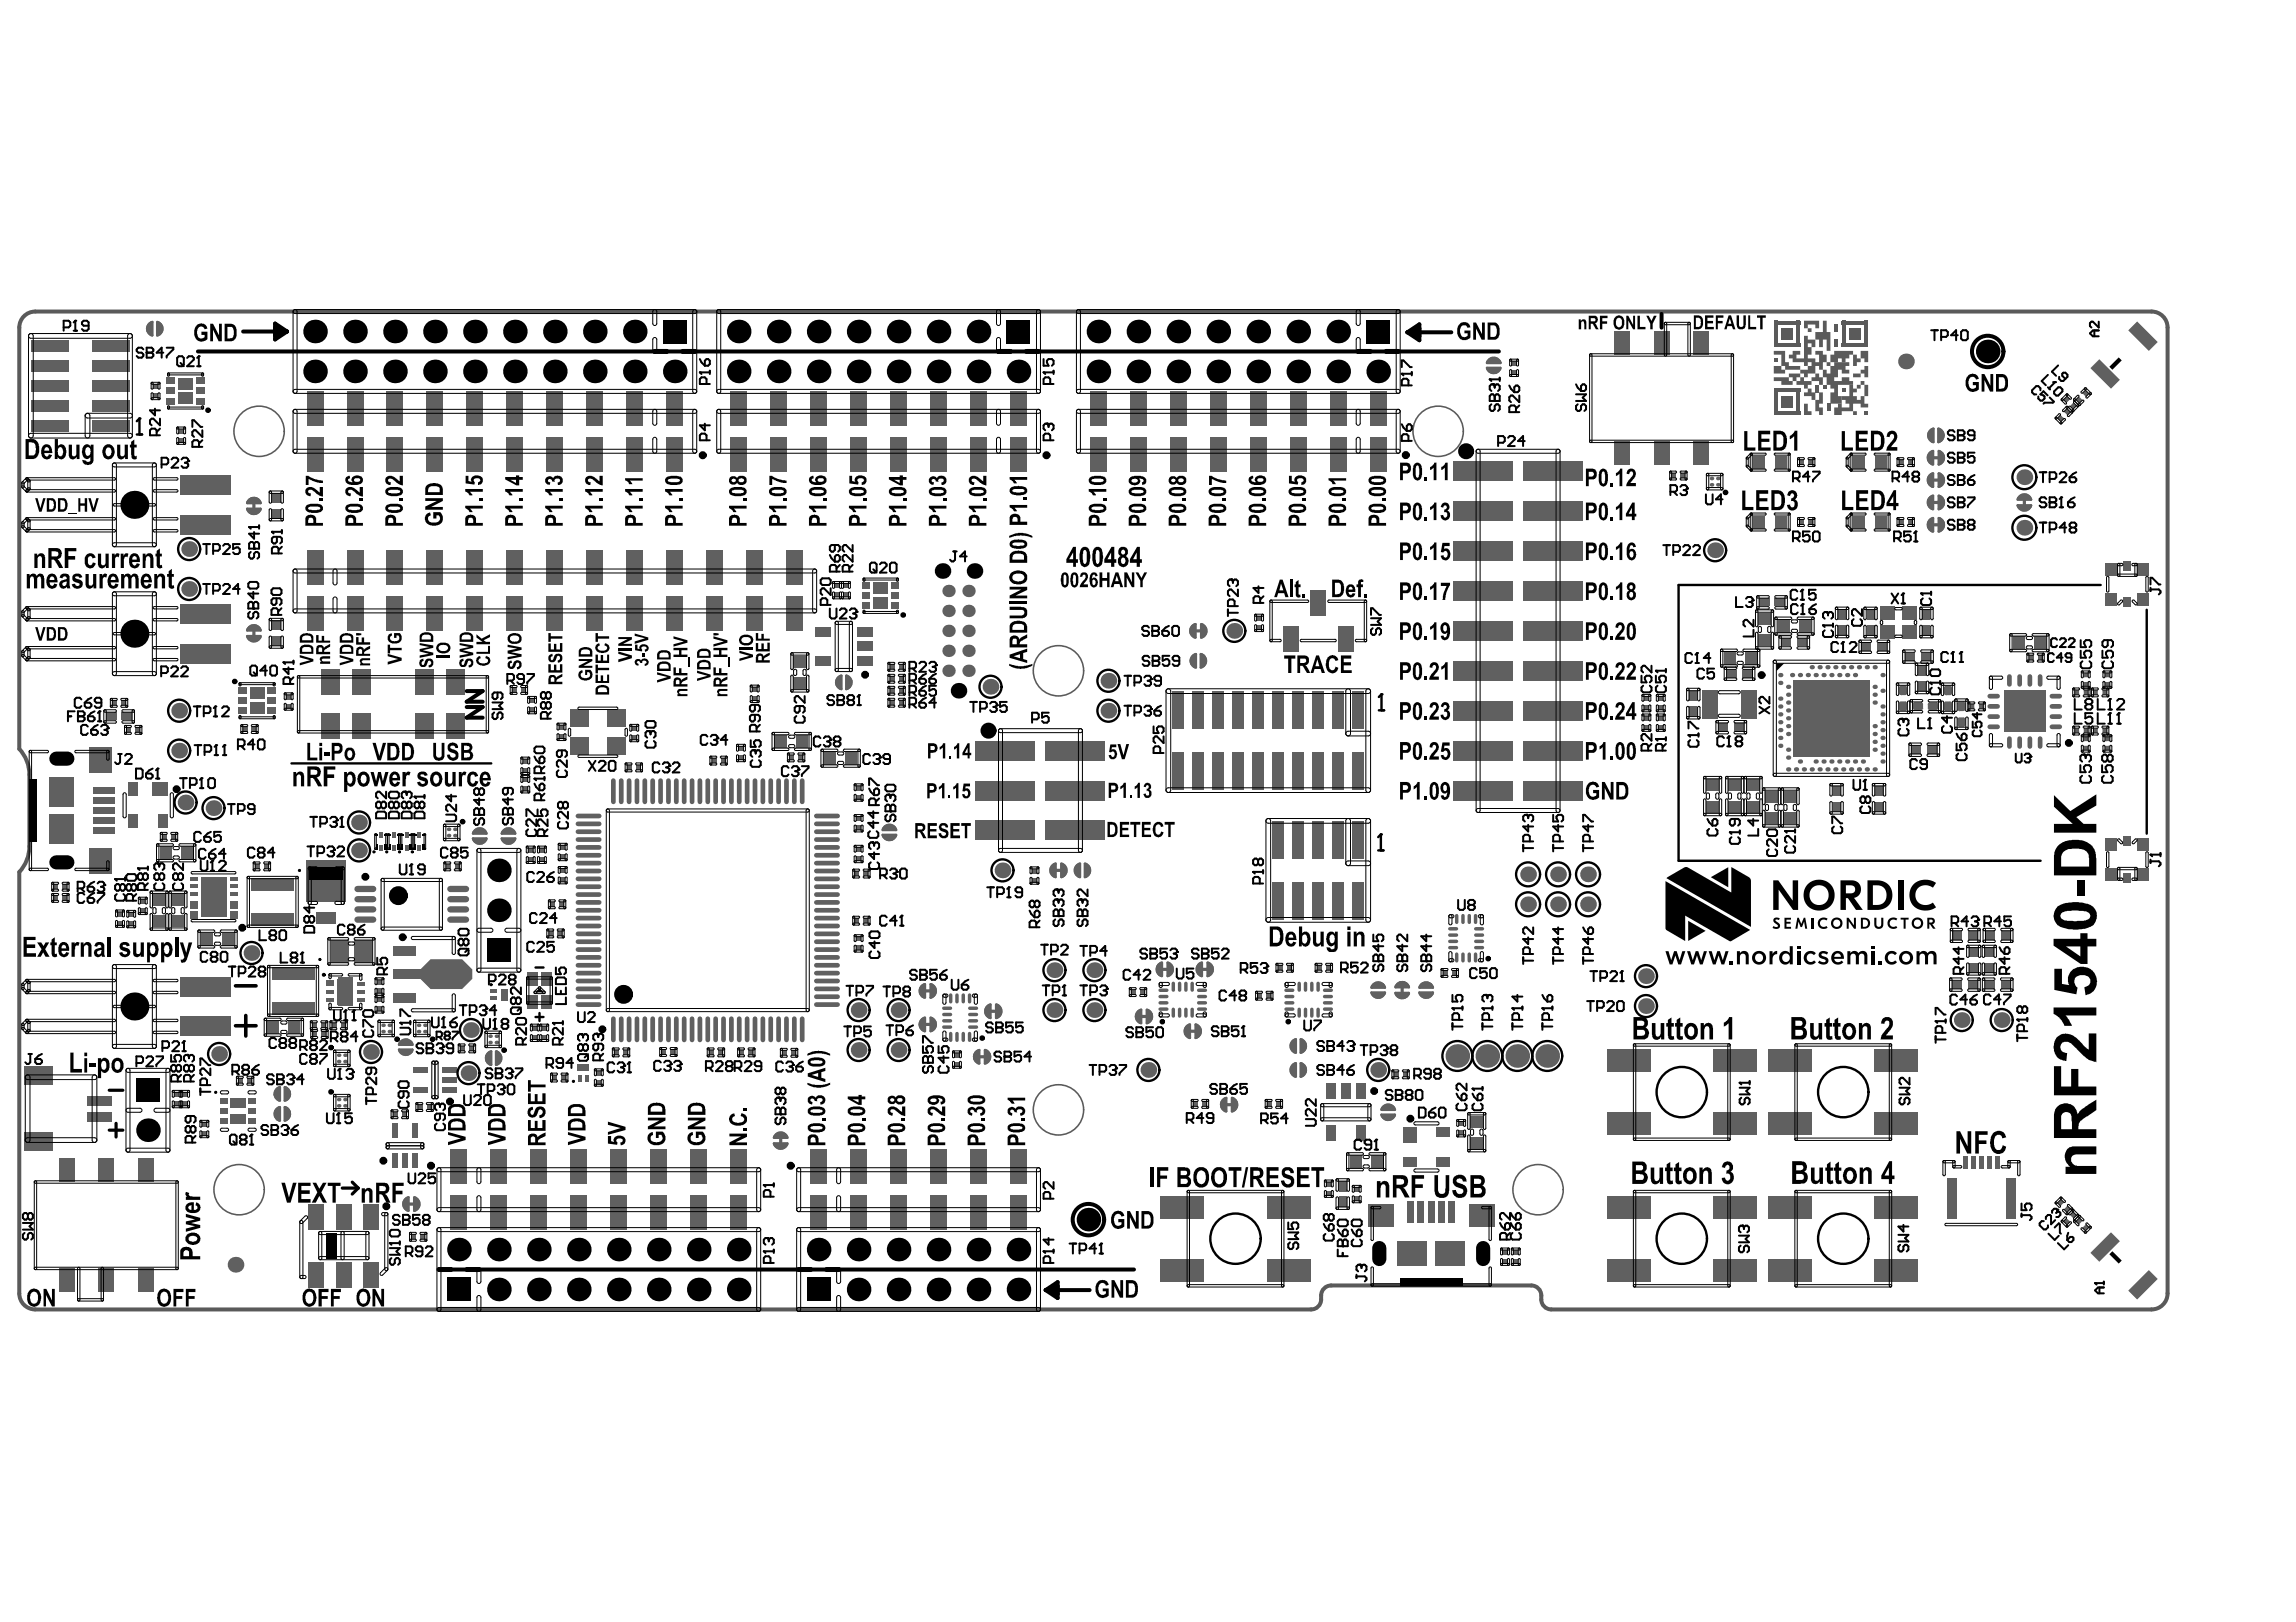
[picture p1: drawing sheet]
<svg xmlns="http://www.w3.org/2000/svg" width="297mm" height="210mm" viewBox="0 0 297 210" stroke-linecap="round" stroke-linejoin="round" font-family="sans-serif">
<g fill="#5a5a5a">
<path d="M236.3 52.2h.5v1h-.5z"/>
<path d="M238.3 50.3h.5v.5h-.5z"/>
<path d="M238.3 44.4h3.4v.5h-3.4z"/>
<path d="M241.2 41.5h.5v3.4h-.5z"/>
<path d="M238.3 41.5h3.4v.5h-3.4z"/>
<path d="M238.3 41.5h.5v3.4h-.5z"/>
<path d="M239.3 42.5h1.4v1.4h-1.4z"/>
<path d="M229.5 53.2h3.4v.5h-3.4z"/>
<path d="M232.4 50.3h.5v3.4h-.5z"/>
<path d="M229.5 50.3h3.4v.5h-3.4z"/>
<path d="M229.5 50.3h.5v3.4h-.5z"/>
<path d="M230.5 51.3h1.4v1.4h-1.4z"/>
<path d="M230.5 42.5h1.4v1.4h-1.4z"/>
<path d="M229.5 41.5h.5v3.4h-.5z"/>
<path d="M229.5 41.5h3.4v.5h-3.4z"/>
<path d="M232.4 41.5h.5v3.4h-.5z"/>
<path d="M229.5 44.4h3.4v.5h-3.4z"/>
<path d="M233.4 52.2h.5v1h.5v.5h-1z"/>
<path d="M235.3 50.8h.5v1.4h-.5v.5h.5v1h-.5v-.5h-.4v-1.4h.4z"/>
<path d="M233.4 50.8h.5v-.5h.5v.5h.5v1h-.5v-.5h-1z"/>
<path d="M234.9 49.8h.4v1h-.4z"/>
<path d="M234.4 48.8h.5v-.5h.4v.5h.5v1h-.5v-.5h-.9z"/>
<path d="M235.8 49.8h.5v.5h-.5z"/>
<path d="M235.8 47.8h.5v.5h.5v-.9h.5v-.5h1.9v.5h-.4v.4h.4v.5h-.9v-.5h-.5v1h-.5v.5h1v-.5h.9v.5h.5v.5h-1.9v1.5h.5v.9h-1.5v-1.4h.5v-.5h-.5v-.5h-.5v-1h-.5z"/>
<path d="M236.8 45.9h.5v-.5h2.4v.5h-.5v.5h-.4v.5h-.5v-.5h-.5v.5h-1z"/>
<path d="M239.7 45.9h.5v.5h.5v.5h-.5v.5h-.5z"/>
<path d="M240.7 45.4h1v1.5h-.5v-.5h-.5z"/>
<path d="M239.7 48.3h1v-.5h.5v-.4h.5v1.4h-.5v-.5h-.5v.5h-1z"/>
<path d="M239.2 49.8h.5v.5h.5v-.5h.5v-.5h.5v.5h.5v1.5h-.5v-1.5h-.5v.5h-.5v.5h-.5v.5h.5v.5h.5v-.5h.5v.9h.5v.5h-1v-.5h-1v1h.5v.5h-.5v-.5h-1.4v.5h-1v-1h.5v-.5h.5v.5h.9v-.5h-.4v-.4h-.5v-.5h.9z"/>
<path d="M241.2 53.2h.5v.5h-.5z"/>
<path d="M229.5 48.8h1.9v.5h.5v.5h-1.4v-.5h-1z"/>
<path d="M231.4 48.3h1.5v.5h-.5v.5h-.5v-.5h-.5z"/>
<path d="M232.4 49.3h.5v-.5h.5v.5h1v.5h-.5v.5h-.5v-.5h-1z"/>
<path d="M233.4 43.5h.5v.4h1v1h-.5v-.5h-.5v.5h.5v1h-.5v.5h1v.5h.4v-1h-.4v-.5h.9v.5h.5v1h.5v.5h-.5v-.5h-.5v.9h-.5v-.4h-.4v.9h-1v.5h-.5v-.5h-.5v-.5h1v-.4h.5v-.5h-.5v.5h-.5v-.5h-1.5v-.5h-.5v-.5h.5v-.5h1v.5h-.5v.5h1z"/>
<path d="M229.5 45.4h1.4v1.5h.5v.5h1.5v.4h-2v.5h-1.4v-.9h1v.4h.4v-.4h-.4v-1.5h-1z"/>
<path d="M229.5 46.4h.5v.5h-.5z"/>
<path d="M233.4 41.5h1.9v1h-.4v-.5h-1v.5h.5v.5h-.5v-.5h-.5z"/>
<path d="M235.8 41.5h.5v1.5h.5v2.4h-.5v-1.5h-.5v1h-.5v-1h-.4v-.9h.9z"/>
<path d="M237.3 43.9h.5v1h-.5z"/>
<path d="M237.3 42h.5v1h-.5z"/>
</g>
<g fill="none" stroke="#5a5a5a" stroke-width=".2">
<circle cx="33.5" cy="55.8" r="3.3"/>
<circle cx="186.1" cy="55.8" r="3.3"/>
<circle cx="136.9" cy="86.8" r="3.3"/>
<circle cx="30.9" cy="154" r="3.3"/>
<circle cx="136.9" cy="143.6" r="3.3"/>
<circle cx="199" cy="154" r="3.3"/>
</g>
<path d="M3.1 40.9l.4-.3 .5-.2 .6-.1h273.8a2.07 2.07 0 0 1 2 2.1v125a2.07 2.07 0 0 1-2 2.1h-77.7a1.41 1.41 0 0 1-1.3-1.9 1.29 1.29 0 0 0-1.3-1.2h-25.9a1.41 1.41 0 0 0-1.3 1.8 1.29 1.29 0 0 1-1.3 1.3h-165a2.07 2.07 0 0 1-2.1-2.1v-54.5a4.9 4.9 0 0 0 1.3-3.4v-9.3a4.9 4.9 0 0 0-1.3-3.3v-54.5l.1-.6 .2-.5z" fill="none" stroke="#5a5a5a" stroke-width=".52"/>
<g fill="#606060">
<path d="M180.5 127.4a1 1 0 0 1 1.1-.4 1 1 0 0 1 .8 .9h-1.9l-.1-.1z"/>
<path d="M180.4 128.4l1.9-.1 .1 .2a1.02 1.02 0 0 1-1 .8 1.02 1.02 0 0 1-1-.9z"/>
<path d="M154.5 132.6l.2-.2a1.02 1.02 0 0 1 .8 1.1 1.02 1.02 0 0 1-.9 .9z"/>
<path d="M153.4 132.8a.67 .67 0 0 1 .6-.3l.1 1.8-.2 .2a1.06 1.06 0 0 1-.5-1.7z"/>
<path d="M250.7 58.4l.1-.2a1.02 1.02 0 0 1 .8 1.1 1.02 1.02 0 0 1-.9 .9z"/>
<path d="M249.5 58.6a.67 .67 0 0 1 .7-.3v1.8l-.1 .2a1.06 1.06 0 0 1-.6-1.7z"/>
<path d="M192.4 46.6a1 1 0 0 1 1.1-.4 1 1 0 0 1 .7 .9h-1.8l-.2-.1z"/>
<path d="M192.3 47.5l1.8-.1 .2 .2a1.02 1.02 0 0 1-1.1 .8 1.02 1.02 0 0 1-.9-.9z"/>
<path d="M137.1 111.8l.2-.2a1.02 1.02 0 0 1 .8 1.1 1.02 1.02 0 0 1-.9 .9z"/>
<path d="M136 112a.67 .67 0 0 1 .7-.3v1.8l-.1 .2a1.06 1.06 0 0 1-.6-1.7z"/>
<path d="M54.4 125.5l1.3-1.4h4.1l1.3 1.4v1.2l-1.3 1.3h-4.1l-1.3-1.3z"/>
<path d="M261 64.3a1 1 0 0 1 1.1-.4 1 1 0 0 1 .8 .9h-1.9l-.1-.1z"/>
<path d="M260.9 65.3l1.9-.1 .1 .2a1.02 1.02 0 0 1-1 .8 1.02 1.02 0 0 1-1-.9z"/>
<path d="M108.3 87.6a.67 .67 0 0 1 .7-.3v1.9l-.1 .1a1.06 1.06 0 0 1-.6-1.7z"/>
<path d="M109.3 87.4l.2-.1a1.02 1.02 0 0 1 .8 1 1.02 1.02 0 0 1-.9 1z"/>
<path d="M51.5 135.7h1.9l.1 .1a1.02 1.02 0 0 1-1 .8 1.02 1.02 0 0 1-1-.9z"/>
<path d="M51.6 134.8a1 1 0 0 1 1.1-.4 1 1 0 0 1 .8 .9l-1.9 .1-.1-.2z"/>
<path d="M114.2 107a1 1 0 0 1 1.1-.4 1 1 0 0 1 .7 .9l-1.8 .1-.2-.2z"/>
<path d="M114.1 107.9h1.8l.2 .1a1.02 1.02 0 0 1-1.1 .9 1.02 1.02 0 0 1-.9-1z"/>
<path d="M140.2 111.8l.1-.2a1.02 1.02 0 0 1 .9 1.1 1.02 1.02 0 0 1-.9 .9z"/>
<path d="M139.2 112a.67 .67 0 0 1 .6-.3l.1 1.8-.2 .2a1.06 1.06 0 0 1-.5-1.7z"/>
<path d="M36.7 140.7l.1-.2a1.02 1.02 0 0 1 .9 1.1 1.02 1.02 0 0 1-1 .9z"/>
<path d="M35.6 140.9a.67 .67 0 0 1 .7-.3l.1 1.8-.2 .2a1.06 1.06 0 0 1-.6-1.7z"/>
<path d="M36.7 143.3l.1-.2a1.02 1.02 0 0 1 .9 1.1 1.02 1.02 0 0 1-1 .9z"/>
<path d="M35.6 143.5a.67 .67 0 0 1 .7-.3l.1 1.8-.2 .2a1.06 1.06 0 0 1-.6-1.7z"/>
<path d="M64 136.1l.2-.2a1.02 1.02 0 0 1 .8 1 1.02 1.02 0 0 1-.9 1z"/>
<path d="M63 136.3a.67 .67 0 0 1 .6-.3l.1 1.8-.1 .2a1.06 1.06 0 0 1-.6-1.7z"/>
<path d="M100.1 146.9a1 1 0 0 1 1.1-.5 1 1 0 0 1 .8 .9l-1.9 .1-.1-.2z"/>
<path d="M100 147.9l1.9-.1 .1 .2a1.02 1.02 0 0 1-1 .8 1.02 1.02 0 0 1-1-.9z"/>
<path d="M31.9 82.2h1.8l.2 .1a1.02 1.02 0 0 1-1.1 .8 1.02 1.02 0 0 1-.9-.9z"/>
<path d="M32 81.2a1 1 0 0 1 1.1-.4 1 1 0 0 1 .7 .9h-1.8l-.2-.1z"/>
<path d="M31.9 65.7h1.8l.2 .1a1.02 1.02 0 0 1-1.1 .9 1.02 1.02 0 0 1-.9-1z"/>
<path d="M32 64.7a1 1 0 0 1 1.1-.4 1 1 0 0 1 .7 .9l-1.8 .1-.2-.2z"/>
<path d="M167.1 134.7a.67 .67 0 0 1 .6-.3l.1 1.8-.2 .2a1.06 1.06 0 0 1-.5-1.7z"/>
<path d="M168.1 134.5l.2-.2a1.02 1.02 0 0 1 .8 1.1 1.02 1.02 0 0 1-.9 .9z"/>
<path d="M183.5 128.3h1.9l.1 .1a1.02 1.02 0 0 1-1 .9 1.02 1.02 0 0 1-1-1z"/>
<path d="M183.6 127.4a1 1 0 0 1 1.1-.4 1 1 0 0 1 .8 .9l-1.9 .1-.1-.2z"/>
<path d="M177.3 128.3h1.9l.1 .1a1.02 1.02 0 0 1-1 .9 1.02 1.02 0 0 1-1-1z"/>
<path d="M177.4 127.4a1 1 0 0 1 1.1-.4 1 1 0 0 1 .8 .9l-1.9 .1-.1-.2z"/>
<path d="M168.1 137.6l.2-.2a1.02 1.02 0 0 1 .8 1.1 1.02 1.02 0 0 1-.9 .9z"/>
<path d="M167.1 137.8a.67 .67 0 0 1 .6-.3l.1 1.8-.2 .2a1.06 1.06 0 0 1-.5-1.7z"/>
<path d="M20.2 41.7l.1-.2a1.02 1.02 0 0 1 .9 1.1 1.02 1.02 0 0 1-1 .9z"/>
<path d="M19.1 41.9a.67 .67 0 0 1 .7-.3l.1 1.8-.2 .2a1.06 1.06 0 0 1-.6-1.7z"/>
<path d="M61.2 107.5a1 1 0 0 1 1.1-.4 1 1 0 0 1 .7 .9h-1.8l-.2-.1z"/>
<path d="M61.1 108.4l1.8-.1 .2 .2a1.02 1.02 0 0 1-1.1 .8 1.02 1.02 0 0 1-.9-.9z"/>
<path d="M64.9 107.5a1 1 0 0 1 1.1-.4 1 1 0 0 1 .8 .9h-1.9l-.1-.1z"/>
<path d="M64.8 108.4l1.9-.1 .1 .2a1.02 1.02 0 0 1-1 .8 1.02 1.02 0 0 1-1-.9z"/>
<path d="M158.1 142.3a.67 .67 0 0 1 .6-.3l.1 1.8-.1 .2a1.06 1.06 0 0 1-.6-1.7z"/>
<path d="M159.2 142.1l.2-.2a1.02 1.02 0 0 1 .8 1.1 1.02 1.02 0 0 1-.9 .9z"/>
<path d="M178.7 143.3a1 1 0 0 1 1.1-.5 1 1 0 0 1 .8 .9l-1.9 .1-.1-.2z"/>
<path d="M178.6 144.2l1.9-.1 .1 .1a1.02 1.02 0 0 1-1 .9 1.02 1.02 0 0 1-1-.9z"/>
<path d="M249.6 55.7a.67 .67 0 0 1 .6-.3l.1 1.8-.2 .2a1.06 1.06 0 0 1-.5-1.7z"/>
<path d="M250.6 55.5l.2-.2a1.02 1.02 0 0 1 .8 1.1 1.02 1.02 0 0 1-.9 .9z"/>
<path d="M249.5 67.2a.67 .67 0 0 1 .7-.3v1.9l-.1 .1a1.06 1.06 0 0 1-.6-1.7z"/>
<path d="M250.7 67l.1-.1a1.02 1.02 0 0 1 .8 1 1.02 1.02 0 0 1-.9 1z"/>
<path d="M249.5 64.4a.67 .67 0 0 1 .7-.4v1.9l-.1 .2a1.06 1.06 0 0 1-.6-1.7z"/>
<path d="M250.7 64.1l.1-.1a1.02 1.02 0 0 1 .8 1 1.02 1.02 0 0 1-.9 1z"/>
<path d="M249.5 61.5a.67 .67 0 0 1 .7-.4v1.9l-.1 .2a1.06 1.06 0 0 1-.6-1.7z"/>
<path d="M250.7 61.3l.1-.2a1.02 1.02 0 0 1 .8 1 1.02 1.02 0 0 1-.9 1z"/>
<path d="M148.2 130.7l.2-.2a1.02 1.02 0 0 1 .8 1.1 1.02 1.02 0 0 1-.9 .9z"/>
<path d="M147.1 130.9a.67 .67 0 0 1 .6-.3l.1 1.8-.2 .2a1.06 1.06 0 0 1-.5-1.7z"/>
<path d="M126.1 136.1a.67 .67 0 0 1 .7-.3l.1 1.8-.2 .2a1.06 1.06 0 0 1-.6-1.7z"/>
<path d="M127.3 135.9l.1-.2a1.02 1.02 0 0 1 .8 1.1 1.02 1.02 0 0 1-.9 .9z"/>
<path d="M127.6 130.2a.67 .67 0 0 1 .6-.3l.1 1.8-.2 .2a1.06 1.06 0 0 1-.5-1.7z"/>
<path d="M128.7 130l.2-.2a1.02 1.02 0 0 1 .8 1.1 1.02 1.02 0 0 1-.9 .9z"/>
<path d="M120.2 127.4l.2-.2a1.02 1.02 0 0 1 .8 1.1 1.02 1.02 0 0 1-.9 .9z"/>
<path d="M119.1 127.6a.67 .67 0 0 1 .7-.3v1.8l-.1 .2a1.06 1.06 0 0 1-.6-1.7z"/>
<path d="M120.2 131.7l.2-.2a1.02 1.02 0 0 1 .8 1.1 1.02 1.02 0 0 1-.9 1z"/>
<path d="M119.1 131.9a.67 .67 0 0 1 .7-.3v1.9l-.1 .1a1.06 1.06 0 0 1-.6-1.7z"/>
<path d="M150.9 124.6l.2-.2a1.02 1.02 0 0 1 .8 1.1 1.02 1.02 0 0 1-.9 .9z"/>
<path d="M149.8 124.8a.67 .67 0 0 1 .6-.3l.1 1.8-.2 .2a1.06 1.06 0 0 1-.5-1.7z"/>
<path d="M156.1 124.6l.1-.2a1.02 1.02 0 0 1 .8 1.1 1.02 1.02 0 0 1-.9 .9z"/>
<path d="M154.9 124.8a.67 .67 0 0 1 .7-.3l.1 1.8-.2 .2a1.06 1.06 0 0 1-.6-1.7z"/>
<path d="M154.1 81a.67 .67 0 0 1 .7-.3v1.8l-.1 .2a1.06 1.06 0 0 1-.6-1.7z"/>
<path d="M155.2 80.8l.2-.2a1.02 1.02 0 0 1 .8 1.1 1.02 1.02 0 0 1-.9 .9z"/>
<path d="M155.2 84.6l.1-.1a1.02 1.02 0 0 1 .9 1 1.02 1.02 0 0 1-1 1z"/>
<path d="M154.1 84.8a.67 .67 0 0 1 .7-.3l.1 1.9-.2 .1a1.06 1.06 0 0 1-.6-1.7z"/>
<path d="M52.3 155.1a.67 .67 0 0 1 .7-.3v1.9l-.1 .1a1.06 1.06 0 0 1-.6-1.7z"/>
<path d="M53.4 154.9l.2-.1a1.02 1.02 0 0 1 .8 1 1.02 1.02 0 0 1-.9 1z"/>
</g>
<g fill="none" stroke="#606060" stroke-width=".41">
<path d="M249.8 59.2h1.3M32.8 64.8v1.4M249.8 67.9h1.3M249.8 65h1.3M249.8 62.1h1.3M261.9 64.3v1.4M32.8 81.3v1.3M154.3 81.6h1.4M136.2 112.6h1.4M119.3 128.2h1.4M119.3 132.6h1.4M126.4 136.8h1.3"/>
<path d="M127.8 130.9h1.4M147.3 131.5h1.4M150 125.4h1.4M153.6 133.5h1.4M155.2 125.4h1.3M181.4 127.4v1.4M52.5 155.8h1.4M101 146.9v1.4M158.3 143h1.4"/>
</g>
<g fill="#606060">
<path d="M43.7 126.7h2v3.3h-2z" fill-rule="evenodd"/>
<path d="M53.9 125.5h.8v1.2h-.8z" fill-rule="evenodd"/>
</g>
<g fill="none" stroke="#606060" stroke-width=".31">
<path d="M19.7 41.7a.9 .9 0 0 0-.7 .8 .9 .9 0 0 0 .7 .9M20.3 41.7a.9 .9 0 0 1 .7 .8 .9 .9 0 0 1-.7 .9M192.4 47.6a.91 .91 0 0 0 .8 .7 .91 .91 0 0 0 .9-.7M192.4 47a.91 .91 0 0 1 .8-.7 .91 .91 0 0 1 .9 .7M250.1 58.4a.9 .9 0 0 0-.7 .8 .9 .9 0 0 0 .7 .9M250.1 55.5a.9 .9 0 0 0-.6 .8 .9 .9 0 0 0 .6 .9M250.8 55.5a.9 .9 0 0 1 .6 .8 .9 .9 0 0 1-.6 .9M250.8 58.4a.9 .9 0 0 1 .7 .8 .9 .9 0 0 1-.7 .9M32 65.8a.91 .91 0 0 0 .8 .7 .91 .91 0 0 0 .9-.7M32 65.1a.91 .91 0 0 1 .8-.7 .91 .91 0 0 1 .9 .7M250.1 67a.9 .9 0 0 0-.7 .9 .9 .9 0 0 0 .7 .9M250.1 64.1a.9 .9 0 0 0-.7 .9 .9 .9 0 0 0 .7 .9"/>
<path d="M250.1 61.3a.9 .9 0 0 0-.7 .8 .9 .9 0 0 0 .7 .9M250.8 67a.9 .9 0 0 1 .7 .9 .9 .9 0 0 1-.7 .9M250.8 64.1a.9 .9 0 0 1 .7 .9 .9 .9 0 0 1-.7 .9M250.8 61.3a.9 .9 0 0 1 .7 .8 .9 .9 0 0 1-.7 .9M261 64.7a.91 .91 0 0 1 .9-.7 .91 .91 0 0 1 .9 .7M261 65.4a.91 .91 0 0 0 .9 .7 .91 .91 0 0 0 .9-.7M32 82.3a.91 .91 0 0 0 .8 .7 .91 .91 0 0 0 .9-.7M32 81.6a.91 .91 0 0 1 .8-.7 .91 .91 0 0 1 .9 .7M108.9 87.4a.9 .9 0 0 0-.7 .9 .9 .9 0 0 0 .7 .9M109.5 87.4a.9 .9 0 0 1 .7 .9 .9 .9 0 0 1-.7 .9M154.7 80.8a.9 .9 0 0 0-.7 .8 .9 .9 0 0 0 .7 .9M154.7 84.6a.9 .9 0 0 0-.7 .9 .9 .9 0 0 0 .7 .9"/>
<path d="M155.3 84.6a.9 .9 0 0 1 .7 .9 .9 .9 0 0 1-.7 .9M155.4 80.8a.9 .9 0 0 1 .7 .8 .9 .9 0 0 1-.7 .9M61.2 108.5a.91 .91 0 0 0 .9 .7 .91 .91 0 0 0 .8-.7M61.2 107.9a.91 .91 0 0 1 .9-.7 .91 .91 0 0 1 .8 .7M64.9 108.5a.91 .91 0 0 0 .9 .7 .91 .91 0 0 0 .9-.7M64.9 107.9a.91 .91 0 0 1 .9-.7 .91 .91 0 0 1 .9 .7M114.2 108a.91 .91 0 0 0 .9 .7 .91 .91 0 0 0 .8-.7M114.2 107.4a.91 .91 0 0 1 .9-.7 .91 .91 0 0 1 .8 .7M136.6 111.8a.9 .9 0 0 0-.7 .8 .9 .9 0 0 0 .7 .9M137.3 111.8a.9 .9 0 0 1 .7 .8 .9 .9 0 0 1-.7 .9M139.7 111.8a.9 .9 0 0 0-.7 .8 .9 .9 0 0 0 .7 .9M140.3 111.8a.9 .9 0 0 1 .7 .8 .9 .9 0 0 1-.7 .9"/>
<path d="M51.6 135.2a.91 .91 0 0 1 .9-.7 .91 .91 0 0 1 .9 .7M51.6 135.8a.91 .91 0 0 0 .9 .7 .91 .91 0 0 0 .9-.7M63.5 136.1a.9 .9 0 0 0-.6 .8 .9 .9 0 0 0 .6 .9M64.2 136.1a.9 .9 0 0 1 .7 .8 .9 .9 0 0 1-.7 .9M119.7 127.4a.9 .9 0 0 0-.7 .8 .9 .9 0 0 0 .7 .9M119.7 131.7a.9 .9 0 0 0-.7 .9 .9 .9 0 0 0 .7 .8M120.4 127.4a.9 .9 0 0 1 .7 .8 .9 .9 0 0 1-.7 .9M120.4 131.7a.9 .9 0 0 1 .7 .9 .9 .9 0 0 1-.7 .8M126.7 135.9a.9 .9 0 0 0-.7 .9 .9 .9 0 0 0 .7 .8M127.4 135.9a.9 .9 0 0 1 .7 .9 .9 .9 0 0 1-.7 .8M128.1 130a.9 .9 0 0 0-.6 .9 .9 .9 0 0 0 .6 .8M128.9 130a.9 .9 0 0 1 .6 .9 .9 .9 0 0 1-.6 .8"/>
<path d="M147.6 130.7a.9 .9 0 0 0-.6 .8 .9 .9 0 0 0 .6 .9M148.4 130.7a.9 .9 0 0 1 .6 .8 .9 .9 0 0 1-.6 .9M150.3 124.6a.9 .9 0 0 0-.7 .8 .9 .9 0 0 0 .7 .9M151.1 124.6a.9 .9 0 0 1 .6 .8 .9 .9 0 0 1-.6 .9M153.9 132.6a.9 .9 0 0 0-.6 .9 .9 .9 0 0 0 .6 .8M154.7 132.6a.9 .9 0 0 1 .7 .9 .9 .9 0 0 1-.7 .8M155.5 124.6a.9 .9 0 0 0-.7 .8 .9 .9 0 0 0 .7 .9M156.2 124.6a.9 .9 0 0 1 .7 .8 .9 .9 0 0 1-.7 .9M167.6 134.5a.9 .9 0 0 0-.6 .9 .9 .9 0 0 0 .6 .8M167.6 137.6a.9 .9 0 0 0-.6 .9 .9 .9 0 0 0 .6 .8M168.3 134.5a.9 .9 0 0 1 .7 .9 .9 .9 0 0 1-.7 .8M168.3 137.6a.9 .9 0 0 1 .7 .9 .9 .9 0 0 1-.7 .8"/>
<path d="M177.4 127.8a.91 .91 0 0 1 .9-.7 .91 .91 0 0 1 .9 .7M177.4 128.4a.91 .91 0 0 0 .9 .7 .91 .91 0 0 0 .9-.7M180.5 127.8a.91 .91 0 0 1 .9-.7 .91 .91 0 0 1 .9 .7M180.5 128.5a.91 .91 0 0 0 .9 .7 .91 .91 0 0 0 .9-.7M183.6 127.8a.91 .91 0 0 1 .9-.7 .91 .91 0 0 1 .9 .7M183.6 128.4a.91 .91 0 0 0 .9 .7 .91 .91 0 0 0 .9-.7M35.9 144.9h.1M35.9 144.9l.3 .1M36.2 140.7a.9 .9 0 0 0-.7 .9 .9 .9 0 0 0 .7 .8M36.2 143.3a.9 .9 0 0 0-.6 .7 .9 .9 0 0 0 .3 .9M36.8 140.7a.9 .9 0 0 1 .7 .9 .9 .9 0 0 1-.7 .8M36.8 143.3a.9 .9 0 0 1 .7 .8 .9 .9 0 0 1-.7 .9"/>
<path d="M52.9 154.9a.9 .9 0 0 0-.7 .9 .9 .9 0 0 0 .7 .9M53.6 154.9a.9 .9 0 0 1 .7 .9 .9 .9 0 0 1-.7 .9M100.1 147.2a.91 .91 0 0 1 .9-.6 .91 .91 0 0 1 .9 .6M100.1 148a.91 .91 0 0 0 .9 .6 .91 .91 0 0 0 .9-.6M158.7 142.1a.9 .9 0 0 0-.7 .9 .9 .9 0 0 0 .7 .8M159.4 142.1a.9 .9 0 0 1 .7 .9 .9 .9 0 0 1-.7 .8M178.7 143.6a.91 .91 0 0 1 .9-.7 .91 .91 0 0 1 .9 .7M178.7 144.2a.91 .91 0 0 0 .9 .7 .91 .91 0 0 0 .9-.7"/>
</g>
<g fill="#000">
<circle cx="40.8" cy="42.9" r="1.53"/>
<circle cx="40.8" cy="48.1" r="1.53"/>
<circle cx="45.9" cy="42.9" r="1.53"/>
<circle cx="45.9" cy="48.1" r="1.53"/>
<circle cx="51.1" cy="48.1" r="1.53"/>
<circle cx="51.1" cy="42.9" r="1.53"/>
<circle cx="56.3" cy="48.1" r="1.53"/>
<circle cx="56.3" cy="42.9" r="1.53"/>
<circle cx="61.4" cy="42.9" r="1.53"/>
<circle cx="61.4" cy="48.1" r="1.53"/>
<circle cx="66.6" cy="48.1" r="1.53"/>
<circle cx="66.6" cy="42.9" r="1.53"/>
<circle cx="71.8" cy="42.9" r="1.53"/>
<circle cx="71.8" cy="48.1" r="1.53"/>
<circle cx="77" cy="48.1" r="1.53"/>
<circle cx="77" cy="42.9" r="1.53"/>
<circle cx="82.1" cy="48.1" r="1.53"/>
<circle cx="82.1" cy="42.9" r="1.53"/>
<circle cx="87.3" cy="48.1" r="1.53"/>
<circle cx="95.6" cy="48.1" r="1.53"/>
<circle cx="95.6" cy="42.9" r="1.53"/>
<circle cx="100.7" cy="48.1" r="1.53"/>
<circle cx="100.7" cy="42.9" r="1.53"/>
<circle cx="105.9" cy="48.1" r="1.53"/>
<circle cx="105.9" cy="42.9" r="1.53"/>
<circle cx="111.1" cy="48.1" r="1.53"/>
<circle cx="111.1" cy="42.9" r="1.53"/>
<circle cx="116.3" cy="48.1" r="1.53"/>
<circle cx="116.3" cy="42.9" r="1.53"/>
<circle cx="121.4" cy="48.1" r="1.53"/>
<circle cx="121.4" cy="42.9" r="1.53"/>
<circle cx="126.6" cy="42.9" r="1.53"/>
<circle cx="126.6" cy="48.1" r="1.53"/>
<circle cx="131.8" cy="48.1" r="1.53"/>
<circle cx="142.1" cy="42.9" r="1.53"/>
<circle cx="142.1" cy="48.1" r="1.53"/>
<circle cx="147.3" cy="42.9" r="1.53"/>
<circle cx="147.3" cy="48.1" r="1.53"/>
<circle cx="152.4" cy="48.1" r="1.53"/>
<circle cx="152.4" cy="42.9" r="1.53"/>
<circle cx="157.6" cy="42.9" r="1.53"/>
<circle cx="157.6" cy="48.1" r="1.53"/>
<circle cx="162.8" cy="42.9" r="1.53"/>
<circle cx="162.8" cy="48.1" r="1.53"/>
<circle cx="168" cy="42.9" r="1.53"/>
<circle cx="168" cy="48.1" r="1.53"/>
<circle cx="173.1" cy="48.1" r="1.53"/>
<circle cx="173.1" cy="42.9" r="1.53"/>
<circle cx="178.3" cy="48.1" r="1.53"/>
<circle cx="257.2" cy="45.5" r="1.53"/>
<circle cx="17.4" cy="65.3" r="1.81"/>
<circle cx="121.9" cy="73.9" r="1.01"/>
<circle cx="126.1" cy="73.9" r="1.01"/>
<circle cx="17.4" cy="82" r="1.81"/>
<circle cx="124" cy="89.4" r="1.01"/>
<circle cx="233.3" cy="94.2" r=".61"/>
<circle cx="233.3" cy="91.7" r=".61"/>
<circle cx="233.3" cy="96.6" r=".61"/>
<circle cx="233.3" cy="89.3" r=".61"/>
<circle cx="235.7" cy="94.2" r=".61"/>
<circle cx="235.7" cy="91.7" r=".61"/>
<circle cx="235.7" cy="96.6" r=".61"/>
<circle cx="235.7" cy="89.3" r=".61"/>
<circle cx="238.2" cy="94.2" r=".61"/>
<circle cx="238.2" cy="91.7" r=".61"/>
<circle cx="238.2" cy="96.6" r=".61"/>
<circle cx="238.2" cy="89.3" r=".61"/>
<circle cx="240.6" cy="94.2" r=".61"/>
<circle cx="240.6" cy="91.7" r=".61"/>
<circle cx="240.6" cy="96.6" r=".61"/>
<circle cx="240.6" cy="89.3" r=".61"/>
<circle cx="260.8" cy="93.2" r=".61"/>
<circle cx="260.8" cy="91" r=".61"/>
<circle cx="263.1" cy="93.2" r=".61"/>
<circle cx="263.1" cy="91" r=".61"/>
<circle cx="64.5" cy="117.8" r="1.53"/>
<circle cx="64.5" cy="112.6" r="1.53"/>
<circle cx="17.4" cy="130.2" r="1.81"/>
<circle cx="19.1" cy="146.3" r="1.53"/>
<circle cx="140.8" cy="157.8" r="1.53"/>
<circle cx="59.4" cy="161.7" r="1.53"/>
<circle cx="64.5" cy="161.7" r="1.53"/>
<circle cx="64.5" cy="166.9" r="1.53"/>
<circle cx="69.7" cy="161.7" r="1.53"/>
<circle cx="69.7" cy="166.9" r="1.53"/>
<circle cx="74.9" cy="166.9" r="1.53"/>
<circle cx="74.9" cy="161.7" r="1.53"/>
<circle cx="80.1" cy="166.9" r="1.53"/>
<circle cx="80.1" cy="161.7" r="1.53"/>
<circle cx="85.2" cy="161.7" r="1.53"/>
<circle cx="85.2" cy="166.9" r="1.53"/>
<circle cx="90.4" cy="161.7" r="1.53"/>
<circle cx="90.4" cy="166.9" r="1.53"/>
<circle cx="95.6" cy="161.7" r="1.53"/>
<circle cx="95.6" cy="166.9" r="1.53"/>
<circle cx="105.9" cy="161.7" r="1.53"/>
<circle cx="111.1" cy="161.7" r="1.53"/>
<circle cx="111.1" cy="166.9" r="1.53"/>
<circle cx="116.3" cy="166.9" r="1.53"/>
<circle cx="116.3" cy="161.7" r="1.53"/>
<circle cx="121.4" cy="166.9" r="1.53"/>
<circle cx="121.4" cy="161.7" r="1.53"/>
<circle cx="126.6" cy="161.7" r="1.53"/>
<circle cx="126.6" cy="166.9" r="1.53"/>
<circle cx="131.8" cy="166.9" r="1.53"/>
<circle cx="131.8" cy="161.7" r="1.53"/>
</g>
<g fill="#000">
<path d="M85.8 41.4h3v3h-3z" fill-rule="evenodd"/>
<path d="M130.2 41.4h3.1v3h-3.1z" fill-rule="evenodd"/>
<path d="M176.8 41.4h3v3h-3z" fill-rule="evenodd"/>
<path d="M17.6 139.6h3.1v3h-3.1z" fill-rule="evenodd"/>
<path d="M63 121.4h3.1v3.1h-3.1z" fill-rule="evenodd"/>
<path d="M57.8 165.3h3.1v3.1h-3.1z" fill-rule="evenodd"/>
<path d="M104.4 165.3h3v3.1h-3z" fill-rule="evenodd"/>
</g>
<path d="M7.3 98.2h1.4M7.3 111.6h1.4M178.4 161.5v1.4M191.9 161.5v1.4" fill="none" stroke="#000" stroke-width="1.8"/>
<g fill="#606060">
<path d="M270.8 89.4l.2-.1h.3l.1 .1v.4l-.1 .1h-.3l-.2-.1z" fill-rule="evenodd"/>
<path d="M272 89.4l.1-.1h.3l.2 .1v.4l-.2 .1h-.3l-.1-.1z" fill-rule="evenodd"/>
<path d="M270.8 94.4l.2-.2h.3l.1 .2v.3l-.1 .1h-.3l-.2-.1z" fill-rule="evenodd"/>
<path d="M272 94.4l.1-.2h.3l.2 .2v.3l-.2 .1h-.3l-.1-.1z" fill-rule="evenodd"/>
<path d="M28.5 142.1h1v.7h-1z" fill-rule="evenodd"/>
<path d="M28.5 143.4h1v.7h-1z" fill-rule="evenodd"/>
<path d="M28.5 144.7h1v.8h-1z" fill-rule="evenodd"/>
<path d="M32.2 142.1h1v.7h-1z" fill-rule="evenodd"/>
<path d="M32.2 143.4h1v.7h-1z" fill-rule="evenodd"/>
<path d="M32.2 144.7h1v.8h-1z" fill-rule="evenodd"/>
<path d="M29.8 142.1h2v1.2h-2z" fill-rule="evenodd"/>
<path d="M29.8 144.2h2v1.3h-2z" fill-rule="evenodd"/>
<path d="M208.9 57.1h2v3.1h-2z" fill-rule="evenodd"/>
<path d="M219 57.1h2.1v3.1h-2.1z" fill-rule="evenodd"/>
<path d="M213.9 57.1h2.1v3.1h-2.1z" fill-rule="evenodd"/>
<path d="M213.9 42.9h2.1v3h-2.1z" fill-rule="evenodd"/>
<path d="M219 42.9h2.1v3h-2.1z" fill-rule="evenodd"/>
<path d="M208.9 42.9h2v3h-2z" fill-rule="evenodd"/>
<path d="M43 132.4h.5v.6h-.5z" fill-rule="evenodd"/>
<path d="M44.1 132.4h.6v.6h-.6z" fill-rule="evenodd"/>
<path d="M43.8 126.5h1.8v3.7h-1.8z" fill-rule="evenodd"/>
<path d="M46.2 127.1h.9v.5h-.9z" fill-rule="evenodd"/>
<path d="M46.2 128.1h.9v.5h-.9z" fill-rule="evenodd"/>
<path d="M46.2 129.1h.9v.5h-.9z" fill-rule="evenodd"/>
<path d="M42.2 129.1h1v.5h-1z" fill-rule="evenodd"/>
<path d="M42.2 128.1h1v.5h-1z" fill-rule="evenodd"/>
<path d="M42.2 126.9h1v.7h-1z" fill-rule="evenodd"/>
<path d="M45.9 121.7h2.2v2.8h-2.2z" fill-rule="evenodd"/>
<path d="M42.8 121.7h2.3v2.8h-2.3z" fill-rule="evenodd"/>
<path d="M48.8 126.8h.6v.6h-.6z" fill-rule="evenodd"/>
<path d="M48.8 128h.6v.5h-.6z" fill-rule="evenodd"/>
<path d="M48.8 130.3h.6v.5h-.6z" fill-rule="evenodd"/>
<path d="M48.8 129.1h.6v.6h-.6z" fill-rule="evenodd"/>
<path d="M17.8 149.9h2.1v3.1h-2.1z" fill-rule="evenodd"/>
<path d="M7.6 149.9h2.1v3.1h-2.1z" fill-rule="evenodd"/>
<path d="M12.7 149.9h2.1v3.1h-2.1z" fill-rule="evenodd"/>
<path d="M12.7 164.1h2.1v3.1h-2.1z" fill-rule="evenodd"/>
<path d="M7.6 164.1h2.1v3.1h-2.1z" fill-rule="evenodd"/>
<path d="M17.8 164.1h2.1v3.1h-2.1z" fill-rule="evenodd"/>
<path d="M26.1 146.4h.6v.6h-.6z" fill-rule="evenodd"/>
<path d="M63.5 128h.8v.5h-.8z" fill-rule="evenodd"/>
<path d="M29.8 113.5h.9v.5h-.9z" fill-rule="evenodd"/>
<path d="M29.8 114.5h.9v.5h-.9z" fill-rule="evenodd"/>
<path d="M29.8 115.5h.9v.5h-.9z" fill-rule="evenodd"/>
<path d="M29.8 116.6h.9v.9h-.9z" fill-rule="evenodd"/>
<path d="M29.8 117.9h.9v1h-.9z" fill-rule="evenodd"/>
<path d="M24.6 117.9h.9v1h-.9z" fill-rule="evenodd"/>
<path d="M24.6 116.6h.9v.9h-.9z" fill-rule="evenodd"/>
<path d="M24.6 115.5h.9v.5h-.9z" fill-rule="evenodd"/>
<path d="M24.6 114.5h.9v.5h-.9z" fill-rule="evenodd"/>
<path d="M24.6 113.5h.9v.5h-.9z" fill-rule="evenodd"/>
<path d="M26 113.5h3.3v5.1h-3.3z" fill-rule="evenodd"/>
<path d="M40.9 118h2.6v1.6h-2.6z" fill-rule="evenodd"/>
<path d="M39.6 111.3h5.2v5.4h-5.2z" fill-rule="evenodd"/>
<path d="M47 163.3h2.1v3.3h-2.1z" fill-rule="evenodd"/>
<path d="M43.5 163.3h2v3.3h-2z" fill-rule="evenodd"/>
<path d="M39.9 163.3h2v3.3h-2z" fill-rule="evenodd"/>
<path d="M39.9 155.8h2v3.3h-2z" fill-rule="evenodd"/>
<path d="M43.5 155.8h2v3.3h-2z" fill-rule="evenodd"/>
<path d="M47 155.8h2.1v3.3h-2.1z" fill-rule="evenodd"/>
</g>
<g fill="#606060">
<path d="M270.8 89.4h.2zM270.9 89.3h.1v.1h-.2z"/>
<path d="M271 89.8v.1zM270.8 89.8h.2v.1z"/>
<path d="M271.3 89.8h.1zM271.3 89.8h.1l-.1 .1z"/>
<path d="M271.3 89.3v.1zM271.3 89.3l.1 .1h-.1z"/>
<path d="M272 89.4h.1zM272 89.3h.1v.1h-.1z"/>
<path d="M272.1 89.8v.1zM272 89.8h.1v.1z"/>
<path d="M272.4 89.8h.2zM272.4 89.8h.2l-.2 .1z"/>
<path d="M272.4 89.3v.1zM272.4 89.3l.2 .1h-.2z"/>
<path d="M270.8 94.4h.2zM270.9 94.3l.1-.1v.2h-.2z"/>
<path d="M271 94.7v.1zM270.8 94.7h.2v.1z"/>
<path d="M271.3 94.7h.1zM271.3 94.7h.1l-.1 .1z"/>
<path d="M271.3 94.2v.2zM271.3 94.2l.1 .2h-.1z"/>
<path d="M272 94.4h.1zM272 94.3l.1-.1v.2h-.1z"/>
<path d="M272.1 94.7v.1zM272 94.7h.1v.1z"/>
<path d="M272.4 94.7h.2zM272.4 94.7h.2l-.2 .1z"/>
<path d="M272.4 94.2v.2zM272.4 94.2l.2 .2h-.2z"/>
<circle cx="221.9" cy="71.2" r="1.02"/>
<circle cx="48" cy="136.1" r="1.02"/>
<circle cx="54.2" cy="132.7" r=".23"/>
<circle cx="181.4" cy="128.8" r=".2"/>
<circle cx="181.4" cy="127.4" r=".2"/>
</g>
<path d="M46.2 119h2.1M46.2 117.7h2.1M46.2 116.4h2.1M46.2 115h2.1M58.3 119h2M58.3 117.7h2M58.3 116.4h2M58.3 115h2" fill="none" stroke="#606060" stroke-width=".81"/>
<g fill="#606060">
<circle cx="63.4" cy="134.1" r=".23"/>
<circle cx="64.2" cy="134.1" r=".23"/>
<circle cx="63.4" cy="134.9" r=".23"/>
<circle cx="64.2" cy="134.9" r=".23"/>
</g>
<g fill="none" stroke="#606060" stroke-width=".45">
<path d="M150.1 130.6h.9M150.1 129.8h.9M150.1 129h.9M150.1 128.2h.9M151.8 127.3v.8M151.8 130.6v.9M152.6 127.3v.8M152.6 130.6v.9M153.4 127.3v.8M153.4 130.6v.9M154.2 127.3v.8M154.2 130.6v.9"/>
<path d="M155.1 130.6h.8M155.1 129.8h.8M155.1 129h.8M155.1 128.2h.8"/>
</g>
<g fill="#606060">
<path d="M150.2 154.8h5.6v2.9h-5.6z" fill-rule="evenodd"/>
<path d="M150.2 162.9h5.6v2.9h-5.6z" fill-rule="evenodd"/>
<path d="M163.9 154.8h5.6v2.9h-5.6z" fill-rule="evenodd"/>
<path d="M163.9 162.9h5.6v2.9h-5.6z" fill-rule="evenodd"/>
<path d="M254.8 122.6h1.1v1.3h-1.1z" fill-rule="evenodd"/>
<path d="M254.8 124.7h1.1v1.2h-1.1z" fill-rule="evenodd"/>
<path d="M23.3 78.1h6.5v2.6h-6.5z" fill-rule="evenodd"/>
<path d="M23.3 83.3h6.5v2.6h-6.5z" fill-rule="evenodd"/>
<path d="M259.6 152.5h1.2v5.3h-1.2z" fill-rule="evenodd"/>
<path d="M251.9 152.5h1.2v5.3h-1.2z" fill-rule="evenodd"/>
<path d="M257.1 149.7h.6v1.6h-.6z" fill-rule="evenodd"/>
<path d="M256 149.7h.7v1.6h-.7z" fill-rule="evenodd"/>
<path d="M255 149.7h.6v1.6h-.6z" fill-rule="evenodd"/>
<path d="M254 149.7h.6v1.6h-.6z" fill-rule="evenodd"/>
<path d="M258.1 149.7h.6v1.6h-.6z" fill-rule="evenodd"/>
<path d="M15.7 92.2h1.3v1h-1.3z" fill-rule="evenodd"/>
<path d="M13.8 92.2h1.3v1h-1.3z" fill-rule="evenodd"/>
<path d="M185.8 145.9h1.7v1.2h-1.7z" fill-rule="evenodd"/>
<path d="M185.8 149.7h1.7v1.3h-1.7z" fill-rule="evenodd"/>
<path d="M181.6 149.7h1.7v1.3h-1.7z" fill-rule="evenodd"/>
<path d="M181.6 145.9h1.7v2h-1.7z" fill-rule="evenodd"/>
<path d="M190.2 144.4h1.7v1.5h-1.7z" fill-rule="evenodd"/>
<path d="M190.2 147.1h1.7v1.6h-1.7z" fill-rule="evenodd"/>
</g>
<g fill="#606060">
<circle cx="153.6" cy="133.5" r=".2"/>
<circle cx="155" cy="133.5" r=".2"/>
<circle cx="249.8" cy="59.2" r=".2"/>
<circle cx="251.1" cy="59.2" r=".2"/>
<circle cx="193.2" cy="47.9" r=".2"/>
<circle cx="193.2" cy="46.7" r=".2"/>
</g>
<g fill="none" stroke="#606060" stroke-width=".45">
<path d="M188.5 118.5v.9M189.3 118.5v.9M190.1 118.5v.9M190.9 118.5v.9M187.6 122.6h.8M187.6 121.8h.8M187.6 121h.8M187.6 120.2h.8M188.5 123.5v.8M189.3 123.5v.8M190.1 123.5v.8M190.9 123.5v.8"/>
<path d="M190.9 122.6h.9M190.9 121.8h.9M190.9 121h.9M190.9 120.2h.9"/>
</g>
<g fill="#606060">
<path d="M173.1 81.1h2v3.2h-2z" fill-rule="evenodd"/>
<path d="M166 81.1h2v3.2h-2z" fill-rule="evenodd"/>
<path d="M169.5 76.4h2.1v3.2h-2.1z" fill-rule="evenodd"/>
<path d="M41.5 86.7h2.4v3.2h-2.4z" fill-rule="evenodd"/>
<path d="M45.5 92.4h2.5v3.2h-2.5z" fill-rule="evenodd"/>
<path d="M41.5 92.4h2.4v3.2h-2.4z" fill-rule="evenodd"/>
<path d="M53.7 92.4h2.4v3.2h-2.4z" fill-rule="evenodd"/>
<path d="M57.8 92.4h2.4v3.2h-2.4z" fill-rule="evenodd"/>
<path d="M45.5 86.7h2.5v3.2h-2.5z" fill-rule="evenodd"/>
<path d="M53.7 86.7h2.4v3.2h-2.4z" fill-rule="evenodd"/>
<path d="M57.8 86.7h2.4v3.2h-2.4z" fill-rule="evenodd"/>
<path d="M164.6 89.4h1.5v4.9h-1.5z" fill-rule="evenodd"/>
<path d="M167.2 89.4h1.5v4.9h-1.5z" fill-rule="evenodd"/>
<path d="M169.8 89.4h1.5v4.9h-1.5z" fill-rule="evenodd"/>
<path d="M172.4 89.4h1.5v4.9h-1.5z" fill-rule="evenodd"/>
<path d="M174.9 89.4h1.6v4.9h-1.6z" fill-rule="evenodd"/>
<path d="M164.6 97.4h1.5v4.9h-1.5z" fill-rule="evenodd"/>
<path d="M167.2 97.4h1.5v4.9h-1.5z" fill-rule="evenodd"/>
<path d="M169.8 97.4h1.5v4.9h-1.5z" fill-rule="evenodd"/>
<path d="M172.4 97.4h1.5v4.9h-1.5z" fill-rule="evenodd"/>
<path d="M174.9 97.4h1.6v4.9h-1.6z" fill-rule="evenodd"/>
<path d="M162 97.4h1.6v4.9h-1.6z" fill-rule="evenodd"/>
<path d="M159.4 97.4h1.6v4.9h-1.6z" fill-rule="evenodd"/>
<path d="M156.8 97.4h1.6v4.9h-1.6z" fill-rule="evenodd"/>
<path d="M154.3 97.4h1.5v4.9h-1.5z" fill-rule="evenodd"/>
<path d="M151.7 97.4h1.5v4.9h-1.5z" fill-rule="evenodd"/>
<path d="M162 89.4h1.6v4.9h-1.6z" fill-rule="evenodd"/>
<path d="M159.4 89.4h1.6v4.9h-1.6z" fill-rule="evenodd"/>
<path d="M156.8 89.4h1.6v4.9h-1.6z" fill-rule="evenodd"/>
<path d="M154.3 89.4h1.5v4.9h-1.5z" fill-rule="evenodd"/>
<path d="M151.7 89.4h1.5v4.9h-1.5z" fill-rule="evenodd"/>
<path d="M197 95.8h7.8v2.6h-7.8z" fill-rule="evenodd"/>
<path d="M188 95.8h7.8v2.6h-7.8z" fill-rule="evenodd"/>
<path d="M197 75.2h7.8v2.6h-7.8z" fill-rule="evenodd"/>
<path d="M197 70h7.8v2.6h-7.8z" fill-rule="evenodd"/>
<path d="M188 70h7.8v2.6h-7.8z" fill-rule="evenodd"/>
<path d="M197 64.9h7.8v2.5h-7.8z" fill-rule="evenodd"/>
<path d="M188 64.9h7.8v2.5h-7.8z" fill-rule="evenodd"/>
<path d="M197 59.7h7.8v2.6h-7.8z" fill-rule="evenodd"/>
<path d="M188 59.7h7.8v2.6h-7.8z" fill-rule="evenodd"/>
<path d="M197 90.7h7.8v2.6h-7.8z" fill-rule="evenodd"/>
<path d="M188 101h7.8v2.6h-7.8z" fill-rule="evenodd"/>
<path d="M197 101h7.8v2.6h-7.8z" fill-rule="evenodd"/>
<path d="M161.8 56.6h2v4.4h-2z" fill-rule="evenodd"/>
<path d="M161.8 50.6h2v4.5h-2z" fill-rule="evenodd"/>
<path d="M141.1 56.6h2v4.4h-2z" fill-rule="evenodd"/>
<path d="M156.6 56.6h2.1v4.4h-2.1z" fill-rule="evenodd"/>
<path d="M151.4 56.6h2.1v4.4h-2.1z" fill-rule="evenodd"/>
<path d="M177.3 56.6h2v4.4h-2z" fill-rule="evenodd"/>
<path d="M172.1 56.6h2.1v4.4h-2.1z" fill-rule="evenodd"/>
<path d="M141.1 50.6h2v4.5h-2z" fill-rule="evenodd"/>
<path d="M156.6 50.6h2.1v4.5h-2.1z" fill-rule="evenodd"/>
<path d="M151.4 50.6h2.1v4.5h-2.1z" fill-rule="evenodd"/>
<path d="M177.3 50.6h2v4.5h-2z" fill-rule="evenodd"/>
<path d="M172.1 50.6h2.1v4.5h-2.1z" fill-rule="evenodd"/>
<path d="M146.2 56.6h2.1v4.4h-2.1z" fill-rule="evenodd"/>
<path d="M166.9 56.6h2.1v4.4h-2.1z" fill-rule="evenodd"/>
<path d="M146.2 50.6h2.1v4.5h-2.1z" fill-rule="evenodd"/>
<path d="M166.9 50.6h2.1v4.5h-2.1z" fill-rule="evenodd"/>
<path d="M23.3 126.4h6.5v2.6h-6.5z" fill-rule="evenodd"/>
<path d="M23.3 131.5h6.5v2.6h-6.5z" fill-rule="evenodd"/>
<path d="M39.7 56.6h2.1v4.4h-2.1z" fill-rule="evenodd"/>
<path d="M70.7 56.6h2.1v4.4h-2.1z" fill-rule="evenodd"/>
<path d="M39.7 50.6h2.1v4.5h-2.1z" fill-rule="evenodd"/>
<path d="M70.7 50.6h2.1v4.5h-2.1z" fill-rule="evenodd"/>
<path d="M44.9 56.6h2.1v4.4h-2.1z" fill-rule="evenodd"/>
<path d="M50.1 56.6h2v4.4h-2z" fill-rule="evenodd"/>
<path d="M60.4 56.6h2.1v4.4h-2.1z" fill-rule="evenodd"/>
<path d="M65.6 56.6h2.1v4.4h-2.1z" fill-rule="evenodd"/>
<path d="M81.1 56.6h2.1v4.4h-2.1z" fill-rule="evenodd"/>
<path d="M86.3 56.6h2v4.4h-2z" fill-rule="evenodd"/>
<path d="M44.9 50.6h2.1v4.5h-2.1z" fill-rule="evenodd"/>
<path d="M50.1 50.6h2v4.5h-2z" fill-rule="evenodd"/>
<path d="M60.4 50.6h2.1v4.5h-2.1z" fill-rule="evenodd"/>
<path d="M65.6 50.6h2.1v4.5h-2.1z" fill-rule="evenodd"/>
<path d="M81.1 50.6h2.1v4.5h-2.1z" fill-rule="evenodd"/>
<path d="M86.3 50.6h2v4.5h-2z" fill-rule="evenodd"/>
<path d="M55.2 56.6h2.1v4.4h-2.1z" fill-rule="evenodd"/>
<path d="M75.9 56.6h2.1v4.4h-2.1z" fill-rule="evenodd"/>
<path d="M55.2 50.6h2.1v4.5h-2.1z" fill-rule="evenodd"/>
<path d="M75.9 50.6h2.1v4.5h-2.1z" fill-rule="evenodd"/>
<path d="M73.8 148.8h2.1v4.4h-2.1z" fill-rule="evenodd"/>
<path d="M73.8 154.7h2.1v4.5h-2.1z" fill-rule="evenodd"/>
<path d="M94.5 148.8h2.1v4.4h-2.1z" fill-rule="evenodd"/>
<path d="M79 148.8h2.1v4.4h-2.1z" fill-rule="evenodd"/>
<path d="M84.2 148.8h2.1v4.4h-2.1z" fill-rule="evenodd"/>
<path d="M58.3 148.8h2.1v4.4h-2.1z" fill-rule="evenodd"/>
<path d="M63.5 148.8h2.1v4.4h-2.1z" fill-rule="evenodd"/>
<path d="M94.5 154.7h2.1v4.5h-2.1z" fill-rule="evenodd"/>
<path d="M79 154.7h2.1v4.5h-2.1z" fill-rule="evenodd"/>
<path d="M84.2 154.7h2.1v4.5h-2.1z" fill-rule="evenodd"/>
<path d="M58.3 154.7h2.1v4.5h-2.1z" fill-rule="evenodd"/>
<path d="M63.5 154.7h2.1v4.5h-2.1z" fill-rule="evenodd"/>
<path d="M89.4 148.8h2v4.4h-2z" fill-rule="evenodd"/>
<path d="M68.7 148.8h2.1v4.4h-2.1z" fill-rule="evenodd"/>
<path d="M89.4 154.7h2v4.5h-2z" fill-rule="evenodd"/>
<path d="M68.7 154.7h2.1v4.5h-2.1z" fill-rule="evenodd"/>
<path d="M120.4 148.8h2.1v4.4h-2.1z" fill-rule="evenodd"/>
<path d="M120.4 154.7h2.1v4.5h-2.1z" fill-rule="evenodd"/>
<path d="M130.7 148.8h2.1v4.4h-2.1z" fill-rule="evenodd"/>
<path d="M125.6 148.8h2v4.4h-2z" fill-rule="evenodd"/>
<path d="M110 148.8h2.1v4.4h-2.1z" fill-rule="evenodd"/>
<path d="M104.9 148.8h2v4.4h-2z" fill-rule="evenodd"/>
<path d="M130.7 154.7h2.1v4.5h-2.1z" fill-rule="evenodd"/>
<path d="M125.6 154.7h2v4.5h-2z" fill-rule="evenodd"/>
<path d="M110 154.7h2.1v4.5h-2.1z" fill-rule="evenodd"/>
<path d="M104.9 154.7h2v4.5h-2z" fill-rule="evenodd"/>
<path d="M115.2 148.8h2.1v4.4h-2.1z" fill-rule="evenodd"/>
<path d="M115.2 154.7h2.1v4.5h-2.1z" fill-rule="evenodd"/>
<path d="M135.3 106.2h7.7v2.6h-7.7z" fill-rule="evenodd"/>
<path d="M126.2 106.2h7.8v2.6h-7.8z" fill-rule="evenodd"/>
<path d="M135.3 101h7.7v2.6h-7.7z" fill-rule="evenodd"/>
<path d="M126.2 101h7.8v2.6h-7.8z" fill-rule="evenodd"/>
<path d="M135.3 95.8h7.7v2.6h-7.7z" fill-rule="evenodd"/>
<path d="M126.2 95.8h7.8v2.6h-7.8z" fill-rule="evenodd"/>
</g>
<g fill="none" stroke="#606060" stroke-width=".61">
<path d="M74.8 119.8h2.7M74.8 118.8h2.7M74.8 117.8h2.7M74.8 116.8h2.7M74.8 115.8h2.7M74.8 114.7h2.7M74.8 113.7h2.7M74.8 112.7h2.7M74.8 111.7h2.7M74.8 110.7h2.7M74.8 109.7h2.7M74.8 108.6h2.7"/>
<path d="M74.8 107.6h2.7M74.8 106.6h2.7M74.8 105.6h2.7M79.4 101v2.8M80.4 101v2.8M81.4 101v2.8M82.4 101v2.8M83.4 101v2.8M84.4 101v2.8M85.5 101v2.8M86.5 101v2.8M87.5 101v2.8"/>
<path d="M88.5 101v2.8M89.5 101v2.8M90.5 101v2.8M91.6 101v2.8M92.6 101v2.8M93.6 101v2.8M94.6 101v2.8M95.6 101v2.8M96.7 101v2.8M97.7 101v2.8M98.7 101v2.8M99.7 101v2.8"/>
<path d="M100.7 101v2.8M101.7 101v2.8M102.8 101v2.8M103.8 101v2.8M105.6 119.8h2.8M105.6 118.8h2.8M105.6 117.8h2.8M105.6 116.8h2.8M105.6 115.8h2.8M105.6 114.7h2.8M105.6 113.7h2.8M105.6 112.7h2.8"/>
<path d="M105.6 111.7h2.8M105.6 110.7h2.8M105.6 109.7h2.8M105.6 108.6h2.8M105.6 107.6h2.8M105.6 106.6h2.8M105.6 105.6h2.8M74.8 130h2.7M74.8 129h2.7M74.8 128h2.7M74.8 127h2.7M74.8 125.9h2.7"/>
<path d="M74.8 124.9h2.7M74.8 123.9h2.7M74.8 122.9h2.7M74.8 121.9h2.7M74.8 120.9h2.7M79.4 131.8v2.8M80.4 131.8v2.8M81.4 131.8v2.8M82.4 131.8v2.8M83.4 131.8v2.8M84.4 131.8v2.8M85.5 131.8v2.8"/>
<path d="M86.5 131.8v2.8M87.5 131.8v2.8M88.5 131.8v2.8M89.5 131.8v2.8M90.5 131.8v2.8M91.6 131.8v2.8M92.6 131.8v2.8M93.6 131.8v2.8M94.6 131.8v2.8M95.6 131.8v2.8M96.7 131.8v2.8M97.7 131.8v2.8"/>
<path d="M98.7 131.8v2.8M99.7 131.8v2.8M100.7 131.8v2.8M101.7 131.8v2.8M102.8 131.8v2.8M103.8 131.8v2.8M105.6 130h2.8M105.6 129h2.8M105.6 128h2.8M105.6 127h2.8M105.6 125.9h2.8M105.6 124.9h2.8"/>
<path d="M105.6 123.9h2.8M105.6 122.9h2.8M105.6 121.9h2.8M105.6 120.9h2.8"/>
</g>
<g fill="#606060">
<path d="M73.7 91.8h2.4v2.3h-2.4z" fill-rule="evenodd"/>
<path d="M73.7 95.5h2.4v2.2h-2.4z" fill-rule="evenodd"/>
<path d="M78.6 91.8h2.4v2.3h-2.4z" fill-rule="evenodd"/>
<path d="M78.6 95.5h2.4v2.2h-2.4z" fill-rule="evenodd"/>
<path d="M20.5 105.4h1.2v1.8h-1.2z" fill-rule="evenodd"/>
<path d="M19.7 101.3h2v1.7h-2z" fill-rule="evenodd"/>
<path d="M16.6 101.3h1.3v1.7h-1.3z" fill-rule="evenodd"/>
<path d="M16.6 105.4h1.3v1.8h-1.3z" fill-rule="evenodd"/>
<path d="M12.1 101.8h2.7v.8h-2.7z" fill-rule="evenodd"/>
<path d="M12.1 105.8h2.7v.8h-2.7z" fill-rule="evenodd"/>
<path d="M12.1 107.1h2.7v.8h-2.7z" fill-rule="evenodd"/>
<path d="M6.4 100.5h3.2v3.9h-3.2z" fill-rule="evenodd"/>
<path d="M6.4 105.4h3.2v3.9h-3.2z" fill-rule="evenodd"/>
<path d="M11.6 109.8h2.8v3.2h-2.8z" fill-rule="evenodd"/>
<path d="M11.6 96.8h2.8v3.2h-2.8z" fill-rule="evenodd"/>
<path d="M12.1 103.2h2.7v.8h-2.7z" fill-rule="evenodd"/>
<path d="M12.1 104.5h2.7v.8h-2.7z" fill-rule="evenodd"/>
<path d="M70 125.8h1.3v1.8h-1.3z" fill-rule="evenodd"/>
<path d="M70 128.8h1.3v1.7h-1.3z" fill-rule="evenodd"/>
<path d="M68.3 128.8h1.3v1.7h-1.3z" fill-rule="evenodd"/>
<path d="M68.3 125.8h1.3v1.8h-1.3z" fill-rule="evenodd"/>
<path d="M81.1 71.3h2.1v4.4h-2.1z" fill-rule="evenodd"/>
<path d="M81.1 77.2h2.1v4.5h-2.1z" fill-rule="evenodd"/>
<path d="M86.3 71.3h2v4.4h-2z" fill-rule="evenodd"/>
<path d="M86.3 77.2h2v4.5h-2z" fill-rule="evenodd"/>
<path d="M39.7 77.2h2.1v4.5h-2.1z" fill-rule="evenodd"/>
<path d="M39.7 71.3h2.1v4.4h-2.1z" fill-rule="evenodd"/>
<path d="M60.4 71.3h2.1v4.4h-2.1z" fill-rule="evenodd"/>
<path d="M60.4 77.2h2.1v4.5h-2.1z" fill-rule="evenodd"/>
<path d="M65.6 71.3h2.1v4.4h-2.1z" fill-rule="evenodd"/>
<path d="M65.6 77.2h2.1v4.5h-2.1z" fill-rule="evenodd"/>
<path d="M55.2 71.3h2.1v4.4h-2.1z" fill-rule="evenodd"/>
<path d="M55.2 77.2h2.1v4.5h-2.1z" fill-rule="evenodd"/>
<path d="M50.1 71.3h2v4.4h-2z" fill-rule="evenodd"/>
<path d="M50.1 77.2h2v4.5h-2z" fill-rule="evenodd"/>
<path d="M44.9 77.2h2.1v4.5h-2.1z" fill-rule="evenodd"/>
<path d="M44.9 71.3h2.1v4.4h-2.1z" fill-rule="evenodd"/>
<path d="M75.9 77.2h2.1v4.5h-2.1z" fill-rule="evenodd"/>
<path d="M75.9 71.3h2.1v4.4h-2.1z" fill-rule="evenodd"/>
<path d="M70.7 77.2h2.1v4.5h-2.1z" fill-rule="evenodd"/>
<path d="M70.7 71.3h2.1v4.4h-2.1z" fill-rule="evenodd"/>
<path d="M91.4 77.2h2.1v4.5h-2.1z" fill-rule="evenodd"/>
<path d="M91.4 71.3h2.1v4.4h-2.1z" fill-rule="evenodd"/>
<path d="M96.6 77.2h2.1v4.5h-2.1z" fill-rule="evenodd"/>
<path d="M96.6 71.3h2.1v4.4h-2.1z" fill-rule="evenodd"/>
<path d="M101.8 77.2h2v4.5h-2z" fill-rule="evenodd"/>
<path d="M101.8 71.3h2v4.4h-2z" fill-rule="evenodd"/>
<path d="M174.9 114.2h1.6v4.8h-1.6z" fill-rule="evenodd"/>
<path d="M172.4 114.2h1.5v4.8h-1.5z" fill-rule="evenodd"/>
<path d="M169.8 114.2h1.5v4.8h-1.5z" fill-rule="evenodd"/>
<path d="M167.2 114.2h1.5v4.8h-1.5z" fill-rule="evenodd"/>
<path d="M164.6 114.2h1.5v4.8h-1.5z" fill-rule="evenodd"/>
<path d="M174.9 106.2h1.6v4.9h-1.6z" fill-rule="evenodd"/>
<path d="M172.4 106.2h1.5v4.9h-1.5z" fill-rule="evenodd"/>
<path d="M169.8 106.2h1.5v4.9h-1.5z" fill-rule="evenodd"/>
<path d="M167.2 106.2h1.5v4.9h-1.5z" fill-rule="evenodd"/>
<path d="M164.6 106.2h1.5v4.9h-1.5z" fill-rule="evenodd"/>
<path d="M23.4 109.5h1.5v1.7h-1.5z" fill-rule="evenodd"/>
<path d="M20.7 109.5h1.5v1.7h-1.5z" fill-rule="evenodd"/>
<path d="M3.2 146.5h3.6v2.5h-3.6z" fill-rule="evenodd"/>
<path d="M3.2 138h3.6v2.4h-3.6z" fill-rule="evenodd"/>
<path d="M11.3 143.9h3.2v1.2h-3.2z" fill-rule="evenodd"/>
<path d="M11.3 141.8h3.2v1.3h-3.2z" fill-rule="evenodd"/>
<path d="M63.5 128.9h.8v.5h-.8z" fill-rule="evenodd"/>
<path d="M64.9 128h.8v1.4h-.8z" fill-rule="evenodd"/>
<path d="M50.7 149.3h.7v1.8h-.7z" fill-rule="evenodd"/>
<path d="M52 149.3h.7v1.8h-.7z" fill-rule="evenodd"/>
<path d="M53.4 149.3h.7v1.8h-.7z" fill-rule="evenodd"/>
<path d="M53.4 145.4h.7v1.9h-.7z" fill-rule="evenodd"/>
<path d="M50.7 145.4h.7v1.9h-.7z" fill-rule="evenodd"/>
<path d="M220.2 89.3h2v3.6h-2z" fill-rule="evenodd"/>
<path d="M225.2 89.3h2.1v3.6h-2.1z" fill-rule="evenodd"/>
<path d="M232 88h9.9v9.9h-9.9z" fill-rule="evenodd"/>
<path d="M246.1 80.9h2v1.7h-2z" fill-rule="evenodd"/>
<path d="M246.1 78.5h2v1.8h-2z" fill-rule="evenodd"/>
<path d="M243.2 78.5h1.9v1.8h-1.9z" fill-rule="evenodd"/>
<path d="M243.2 80.9h1.9v1.7h-1.9z" fill-rule="evenodd"/>
<path d="M223.4 86.7h1.2v1h-1.2z" fill-rule="evenodd"/>
<path d="M225.5 86.7h1.2v1h-1.2z" fill-rule="evenodd"/>
<path d="M226 103.6h1.6v1.6h-1.6z" fill-rule="evenodd"/>
<path d="M226 100.9h1.6v1.5h-1.6z" fill-rule="evenodd"/>
<path d="M35.2 129.7h5.5v1.6h-5.5z" fill-rule="evenodd"/>
<path d="M35.2 125.2h5.5v1.6h-5.5z" fill-rule="evenodd"/>
<path d="M23.3 61.5h6.5v2.5h-6.5z" fill-rule="evenodd"/>
<path d="M23.3 66.6h6.5v2.6h-6.5z" fill-rule="evenodd"/>
<path d="M35.2 63.8h1.1v1.3h-1.1z" fill-rule="evenodd"/>
<path d="M35.2 65.9h1.1v1.2h-1.1z" fill-rule="evenodd"/>
<path d="M50.9 128.5h2.9v1.2h-2.9z" fill-rule="evenodd"/>
<path d="M50.9 125.5h3.5v1.2h-3.5z" fill-rule="evenodd"/>
<path d="M50.9 122.4h2.9v1.2h-2.9z" fill-rule="evenodd"/>
<path d="M54 109.4h.5v.7h-.5z" fill-rule="evenodd"/>
<path d="M54 107.7h.5v.7h-.5z" fill-rule="evenodd"/>
<path d="M242.6 66.7h1.5v1.7h-1.5z" fill-rule="evenodd"/>
<path d="M239.7 66.7h1.6v1.7h-1.6z" fill-rule="evenodd"/>
<path d="M230.5 82.6h1.2v1h-1.2z" fill-rule="evenodd"/>
<path d="M232.5 82.6h1.3v1h-1.3z" fill-rule="evenodd"/>
<path d="M227.5 82.1h1.6v1.5h-1.6z" fill-rule="evenodd"/>
<path d="M227.5 79.3h1.6v1.6h-1.6z" fill-rule="evenodd"/>
<path d="M227.6 77.4h1.3v1.1h-1.3z" fill-rule="evenodd"/>
<path d="M229.6 77.4h1.3v1.1h-1.3z" fill-rule="evenodd"/>
<path d="M108 76.7h.6v.5h-.6z" fill-rule="evenodd"/>
<path d="M108 75.5h.6v.6h-.6z" fill-rule="evenodd"/>
<path d="M105.4 85h2v1.2h-2z" fill-rule="evenodd"/>
<path d="M105.4 81.1h2v1.2h-2z" fill-rule="evenodd"/>
<path d="M110.9 85h2v1.2h-2z" fill-rule="evenodd"/>
<path d="M110.9 83h2v1.3h-2z" fill-rule="evenodd"/>
<path d="M110.9 81.1h2v1.2h-2z" fill-rule="evenodd"/>
<path d="M111.6 78h1v.8h-1z" fill-rule="evenodd"/>
<path d="M111.6 76.7h1v.8h-1z" fill-rule="evenodd"/>
<path d="M111.6 75.3h1v.9h-1z" fill-rule="evenodd"/>
<path d="M113 77.3h1.9v1.5h-1.9z" fill-rule="evenodd"/>
<path d="M115.3 78h.9v.8h-.9z" fill-rule="evenodd"/>
<path d="M113 75.4h1.9v1.5h-1.9z" fill-rule="evenodd"/>
<path d="M115.3 76.7h.9v.8h-.9z" fill-rule="evenodd"/>
<path d="M115.3 75.3h.9v.9h-.9z" fill-rule="evenodd"/>
<path d="M115.1 89.1h.6v.6h-.6z" fill-rule="evenodd"/>
<path d="M116.3 89.1h.5v.6h-.5z" fill-rule="evenodd"/>
<path d="M259.3 89.4h5.3v5.4h-5.3z" fill-rule="evenodd"/>
</g>
<g fill="#606060">
<circle cx="246.6" cy="46.8" r="1.02"/>
<circle cx="60.6" cy="138.9" r="1.02"/>
<circle cx="122.7" cy="86.8" r=".8"/>
<circle cx="122.7" cy="84.2" r=".8"/>
<circle cx="122.7" cy="81.6" r=".8"/>
<circle cx="122.7" cy="79.1" r=".8"/>
<circle cx="122.7" cy="76.5" r=".8"/>
<circle cx="125.3" cy="76.5" r=".8"/>
<circle cx="125.3" cy="79.1" r=".8"/>
<circle cx="125.3" cy="81.6" r=".8"/>
<circle cx="125.3" cy="84.2" r=".8"/>
<circle cx="125.3" cy="86.8" r=".8"/>
<circle cx="136.2" cy="112.6" r=".2"/>
<circle cx="137.6" cy="112.6" r=".2"/>
<circle cx="129.7" cy="112.6" r="1.02"/>
<circle cx="241.5" cy="86.3" r=".28"/>
<circle cx="234.4" cy="86.3" r=".28"/>
<circle cx="235.4" cy="86.3" r=".28"/>
<circle cx="236.4" cy="86.3" r=".28"/>
<circle cx="237.4" cy="86.3" r=".28"/>
<circle cx="238.5" cy="86.3" r=".28"/>
<circle cx="239.5" cy="86.3" r=".28"/>
<circle cx="240.5" cy="86.3" r=".28"/>
<circle cx="242.5" cy="86.3" r=".28"/>
<circle cx="230.3" cy="87.4" r=".28"/>
<circle cx="231.8" cy="87.4" r=".28"/>
<circle cx="232.9" cy="87.4" r=".28"/>
<circle cx="233.9" cy="87.4" r=".28"/>
<circle cx="234.9" cy="87.4" r=".28"/>
<circle cx="235.9" cy="87.4" r=".28"/>
<circle cx="236.9" cy="87.4" r=".28"/>
<circle cx="238" cy="87.4" r=".28"/>
<circle cx="239" cy="87.4" r=".28"/>
<circle cx="240" cy="87.4" r=".28"/>
<circle cx="243.6" cy="87.4" r=".28"/>
<circle cx="242.5" cy="88.9" r=".28"/>
<circle cx="230.3" cy="88.4" r=".28"/>
<circle cx="231.3" cy="88.9" r=".28"/>
<circle cx="243.6" cy="89.4" r=".28"/>
<circle cx="231.3" cy="89.9" r=".28"/>
<circle cx="242.5" cy="89.9" r=".28"/>
<circle cx="230.3" cy="90.4" r=".28"/>
<circle cx="231.3" cy="90.9" r=".28"/>
<circle cx="242.5" cy="90.9" r=".28"/>
<circle cx="230.3" cy="91.4" r=".28"/>
<circle cx="243.6" cy="91.4" r=".28"/>
<circle cx="231.3" cy="91.9" r=".28"/>
<circle cx="230.3" cy="92.4" r=".28"/>
<circle cx="243.6" cy="92.4" r=".28"/>
<circle cx="231.3" cy="93" r=".28"/>
<circle cx="230.3" cy="93.5" r=".28"/>
<circle cx="243.6" cy="93.5" r=".28"/>
<circle cx="231.3" cy="94" r=".28"/>
<circle cx="242.5" cy="94" r=".28"/>
<circle cx="230.3" cy="94.5" r=".28"/>
<circle cx="243.6" cy="94.5" r=".28"/>
<circle cx="231.3" cy="95" r=".28"/>
<circle cx="242.5" cy="95" r=".28"/>
<circle cx="230.3" cy="95.5" r=".28"/>
<circle cx="243.6" cy="95.5" r=".28"/>
<circle cx="242.5" cy="96" r=".28"/>
<circle cx="230.3" cy="96.5" r=".28"/>
<circle cx="243.6" cy="96.5" r=".28"/>
<circle cx="231.3" cy="97" r=".28"/>
<circle cx="242.5" cy="97" r=".28"/>
<circle cx="243.6" cy="97.5" r=".28"/>
<circle cx="231.3" cy="98" r=".28"/>
<circle cx="232.9" cy="98.5" r=".28"/>
<circle cx="234.9" cy="98.5" r=".28"/>
<circle cx="235.9" cy="98.5" r=".28"/>
<circle cx="236.9" cy="98.5" r=".28"/>
<circle cx="238" cy="98.5" r=".28"/>
<circle cx="239" cy="98.5" r=".28"/>
<circle cx="240" cy="98.5" r=".28"/>
<circle cx="241" cy="98.5" r=".28"/>
<circle cx="243.6" cy="98.5" r=".28"/>
<circle cx="231.3" cy="99.6" r=".28"/>
<circle cx="232.4" cy="99.6" r=".28"/>
<circle cx="233.4" cy="99.6" r=".28"/>
<circle cx="234.4" cy="99.6" r=".28"/>
<circle cx="235.4" cy="99.6" r=".28"/>
<circle cx="236.4" cy="99.6" r=".28"/>
<circle cx="237.4" cy="99.6" r=".28"/>
<circle cx="238.5" cy="99.6" r=".28"/>
<circle cx="239.5" cy="99.6" r=".28"/>
<circle cx="240.5" cy="99.6" r=".28"/>
<circle cx="241.5" cy="99.6" r=".28"/>
<circle cx="242.5" cy="99.6" r=".28"/>
<circle cx="253.8" cy="132" r="1.02"/>
<circle cx="192.4" cy="136.7" r="1.53"/>
<circle cx="58" cy="108.1" r=".23"/>
<circle cx="58" cy="107.3" r=".23"/>
<circle cx="58.8" cy="108.1" r=".23"/>
<circle cx="58.8" cy="107.3" r=".23"/>
<circle cx="261.9" cy="65.7" r=".2"/>
<circle cx="261.9" cy="64.3" r=".2"/>
<circle cx="143.4" cy="88.1" r="1.02"/>
<circle cx="109.8" cy="88.3" r=".2"/>
<circle cx="108.5" cy="88.3" r=".2"/>
</g>
<g fill="none" stroke="#606060" stroke-width=".61">
<path d="M257.4 94.1h1M257.4 92.7h1M257.4 91.4h1M257.4 90.1h1M260 87.5v1.1M260 95.6v1M261.3 87.5v1.1M261.3 95.6v1M262.6 87.5v1.1M262.6 95.6v1M263.9 87.5v1.1M263.9 95.6v1"/>
<path d="M265.5 94.1h1M265.5 92.7h1M265.5 91.4h1M265.5 90.1h1"/>
</g>
<g fill="#606060">
<path d="M260.4 82.4h1.5v1.6h-1.5z" fill-rule="evenodd"/>
<path d="M263.2 82.4h1.5v1.6h-1.5z" fill-rule="evenodd"/>
<path d="M276.5 76.7h1.6v1.6h-1.6z" fill-rule="evenodd"/>
<path d="M272.4 76.7h1.5v1.6h-1.5z" fill-rule="evenodd"/>
<path d="M274.7 77.4h1v1.1h-1z" fill-rule="evenodd"/>
<path d="M272.4 72.9h1.5v1.6h-1.5z" fill-rule="evenodd"/>
<path d="M276.5 72.9h1.6v1.6h-1.6z" fill-rule="evenodd"/>
<path d="M274.7 72.7h1v1.1h-1z" fill-rule="evenodd"/>
<path d="M270.4 47.6l1.2-1.1 2.7 2.7-1.2 1.1z" fill-rule="evenodd"/>
<path d="M275.3 42.8l1.2-1.2 2.6 2.7-1.1 1.1z" fill-rule="evenodd"/>
<path d="M272.3 96.7l.2-.2h.3l.1 .2v.2l-.1 .2h-.3l-.2-.2z" fill-rule="evenodd"/>
<path d="M272.3 95.5l.2-.1h.3l.1 .1v.3l-.1 .1h-.3l-.2-.1z" fill-rule="evenodd"/>
<path d="M267.1 156.4l.3-.2h.1l.2 .1v.2l-.2 .3h-.2l-.2-.2z" fill-rule="evenodd"/>
<path d="M266.3 155.6l.2-.3h.2l.2 .2v.2l-.2 .3h-.2l-.2-.2z" fill-rule="evenodd"/>
<path d="M269.5 158.8l.2-.3h.2l.2 .2v.2l-.2 .3h-.2l-.2-.2z" fill-rule="evenodd"/>
<path d="M268.7 158l.2-.3h.2l.2 .2v.2l-.2 .2h-.2l-.2-.1z" fill-rule="evenodd"/>
<path d="M267.3 157.8h.2l.2 .2v.2l-.2 .2h-.2l-.2-.3v-.1z" fill-rule="evenodd"/>
<path d="M267.9 157.1l.2-.2h.2l.2 .3v.2l-.2 .2h-.2l-.2-.3z" fill-rule="evenodd"/>
<path d="M253.5 90.8h.5l.3 .3v.7l-.3 .2h-.5l-.3-.2v-.7z" fill-rule="evenodd"/>
<path d="M253.5 92.8h.5l.3 .3v.7l-.3 .3h-.5l-.3-.3v-.7z" fill-rule="evenodd"/>
<path d="M256 91.2l.2-.1h.2l.2 .1v.4l-.2 .1h-.2l-.2-.1z" fill-rule="evenodd"/>
<path d="M254.9 91.2l.1-.1h.3l.1 .1v.4l-.1 .1h-.3l-.1-.1z" fill-rule="evenodd"/>
<path d="M251.5 91l.3-.2h.5l.2 .2v.7l-.2 .3h-.5l-.3-.3z" fill-rule="evenodd"/>
<path d="M251.5 89l.3-.3h.5l.2 .3v.7l-.2 .3h-.5l-.3-.3z" fill-rule="evenodd"/>
<path d="M247.5 91.1l.2-.2h.8l.3 .2v.5l-.3 .3h-.8l-.2-.3z" fill-rule="evenodd"/>
<path d="M249.4 91.1l.3-.2h.8l.2 .2v.5l-.2 .3h-.8l-.3-.3z" fill-rule="evenodd"/>
<path d="M245.7 91l.2-.2h.6l.2 .2v.7l-.2 .3h-.6l-.2-.3z" fill-rule="evenodd"/>
<path d="M245.7 89l.2-.3h.6l.2 .3v.7l-.2 .3h-.6l-.2-.3z" fill-rule="evenodd"/>
<path d="M269.5 96.7l.2-.2h.3l.1 .2v.2l-.1 .2h-.3l-.2-.2z" fill-rule="evenodd"/>
<path d="M269.5 95.5l.2-.1h.3l.1 .1v.3l-.1 .1h-.3l-.2-.1z" fill-rule="evenodd"/>
<path d="M269.5 87.2l.2-.1h.3l.1 .1v.3l-.1 .1h-.3l-.2-.1z" fill-rule="evenodd"/>
<path d="M269.5 88.4l.2-.1h.3l.1 .1v.3l-.1 .1h-.3l-.2-.1z" fill-rule="evenodd"/>
<path d="M41.6 132.4h.5v.6h-.5z" fill-rule="evenodd"/>
<path d="M40.4 132.4h.6v.6h-.6z" fill-rule="evenodd"/>
<path d="M34.6 132.1h1.5v1.6h-1.5z" fill-rule="evenodd"/>
<path d="M37.3 132.1h1.6v1.6h-1.6z" fill-rule="evenodd"/>
<path d="M40.5 133.5h.5v.6h-.5z" fill-rule="evenodd"/>
<path d="M41.6 133.5h.6v.6h-.6z" fill-rule="evenodd"/>
<path d="M275.3 167l2.7-2.6 1.1 1.1-2.6 2.7z" fill-rule="evenodd"/>
<path d="M270.4 162.1l2.7-2.6 1.2 1.1-2.7 2.7z" fill-rule="evenodd"/>
<path d="M269.8 50.5l.4 .4-.4 .4-.4-.4z" fill-rule="evenodd"/>
<path d="M268.7 51.6l.2-.2h.2l.2 .3v.2l-.2 .2h-.2l-.2-.3z" fill-rule="evenodd"/>
<path d="M267.1 51.6l.2-.2h.2l.2 .2v.2l-.2 .2h-.2l-.2-.2z" fill-rule="evenodd"/>
<path d="M267.9 52.4l.2-.2h.2l.2 .2v.2l-.2 .2h-.2l-.2-.2z" fill-rule="evenodd"/>
<path d="M267.1 53.2l.2-.2h.2l.2 .2v.2l-.2 .2h-.1l-.3-.2z" fill-rule="evenodd"/>
<path d="M266.3 54l.2-.2h.2l.2 .3v.1l-.2 .2h-.2l-.2-.2z" fill-rule="evenodd"/>
<path d="M272.3 88.4l.2-.1h.3l.1 .1v.3l-.1 .1h-.3l-.2-.1z" fill-rule="evenodd"/>
<path d="M272.3 87.2l.2-.1h.3l.1 .1v.3l-.1 .1h-.3l-.2-.1z" fill-rule="evenodd"/>
<path d="M269.6 94.4l.1-.2h.3l.1 .2v.3l-.1 .1h-.3l-.1-.1z" fill-rule="evenodd"/>
<path d="M268.4 94.4l.2-.2h.2l.2 .2v.3l-.2 .1h-.2l-.2-.1z" fill-rule="evenodd"/>
<path d="M269.6 89.4l.1-.1h.3l.1 .1v.4l-.1 .1h-.3l-.1-.1z" fill-rule="evenodd"/>
<path d="M268.4 89.4l.2-.1h.2l.2 .1v.4l-.2 .1h-.2l-.2-.1z" fill-rule="evenodd"/>
<path d="M230.8 102.4h1.6v1.5h-1.6z" fill-rule="evenodd"/>
<path d="M230.8 105.1h1.6v1.5h-1.6z" fill-rule="evenodd"/>
<path d="M228.4 102.4h1.6v1.5h-1.6z" fill-rule="evenodd"/>
<path d="M228.4 105.1h1.6v1.5h-1.6z" fill-rule="evenodd"/>
<path d="M223.6 100.9h1.6v1.5h-1.6z" fill-rule="evenodd"/>
<path d="M223.6 103.6h1.6v1.6h-1.6z" fill-rule="evenodd"/>
<path d="M220.8 100.9h1.6v1.5h-1.6z" fill-rule="evenodd"/>
<path d="M220.8 103.6h1.6v1.6h-1.6z" fill-rule="evenodd"/>
</g>
<g fill="#606060">
<path d="M272.5 96.9v.2zM272.3 96.9h.2v.2z"/>
<path d="M272.8 96.9h.1zM272.8 96.9h.1l-.1 .2z"/>
<path d="M272.8 96.5v.2zM272.8 96.5l.1 .2h-.1z"/>
<path d="M272.3 96.7h.2zM272.4 96.6l.1-.1v.2h-.2z"/>
<path d="M272.5 95.8v.1zM272.3 95.8h.2v.1z"/>
<path d="M272.8 95.8h.1zM272.8 95.8h.1l-.1 .1z"/>
<path d="M272.8 95.4v.1zM272.8 95.4l.1 .1h-.1z"/>
<path d="M272.3 95.5h.2zM272.4 95.4h.1v.1h-.2z"/>
<path d="M267.4 156.7l.1 .1zM267.3 156.8l.1-.1 .1 .1z"/>
<path d="M267.6 156.4l.1-.1zM267.6 156.4l.1-.1 .1 .1-.1 .1z"/>
<path d="M267.4 156.2h.1zM267.4 156.2h.1z"/>
<path d="M267.1 156.6l.1-.1zM267.1 156.4l.1 .1-.1 .1z"/>
<path d="M266.6 155.9l.1 .1zM266.5 156l.1-.1 .1 .1z"/>
<path d="M266.8 155.6l.1-.1zM266.8 155.6l.1-.1 .1 .1-.1 .1z"/>
<path d="M266.5 155.3l.1 .1zM266.5 155.3h.2l-.1 .1z"/>
<path d="M266.3 155.8l.1-.1zM266.3 155.6l.1 .1-.1 .1z"/>
<path d="M269.7 158.5l.1 .1zM269.7 158.5h.2l-.1 .1z"/>
<path d="M269.5 159l.1-.1zM269.5 158.8l.1 .1-.1 .1z"/>
<path d="M269.8 159.1l.1 .1zM269.7 159.2l.1-.1 .1 .1z"/>
<path d="M270 158.8l.1-.1zM270 158.8l.1-.1 .1 .1-.1 .1z"/>
<path d="M268.9 157.7l.1 .1zM268.9 157.7h.2l-.1 .1z"/>
<path d="M268.7 158.2l.1-.1zM268.7 158l.1 .1-.1 .1z"/>
<path d="M269 158.2l.1 .1zM268.9 158.3l.1-.1 .1 .1z"/>
<path d="M269.3 157.9l-.1 .1zM269.2 158l.1-.1 .1 .1-.1 .1z"/>
<path d="M267.6 158.1l.1-.1zM267.6 158.1l.1-.1v.1v.1z"/>
<path d="M267.3 157.8l.1 .1zM267.3 157.8h.2l-.1 .1z"/>
<path d="M267.1 158.1l.1-.1zM267.1 158h.1l-.1 .1z"/>
<path d="M267.4 158.3l.1 .1zM267.3 158.4l.1-.1 .1 .1z"/>
<path d="M268.4 157.3l.1-.1zM268.4 157.3l.1-.1 .1 .1-.1 .1z"/>
<path d="M268.1 156.9l.1 .1zM268.1 156.9h.2l-.1 .1z"/>
<path d="M267.9 157.3l.1-.1zM267.9 157.1l.1 .1-.1 .1z"/>
<path d="M268.2 157.5l.1 .1zM268.1 157.6l.1-.1 .1 .1z"/>
<path d="M254 90.8v.3zM254 90.8l.2 .1 .1 .2h-.3z"/>
<path d="M253.2 91.1h.3zM253.3 90.9l.2-.1v.3h-.3z"/>
<path d="M253.5 91.8v.2zM253.2 91.8h.3v.2l-.2-.1z"/>
<path d="M254 91.8h.3zM254 91.8h.3l-.1 .1-.2 .1z"/>
<path d="M254 92.8v.3zM254 92.8l.2 .1 .1 .2h-.3z"/>
<path d="M253.2 93.1h.3zM253.3 92.9l.2-.1v.3h-.3z"/>
<path d="M253.5 93.8v.3zM253.2 93.8h.3v.3l-.2-.1z"/>
<path d="M254 93.8h.3zM254 93.8h.3l-.1 .2-.2 .1z"/>
<path d="M256 91.2h.2zM256.1 91.1h.1v.1h-.2z"/>
<path d="M256.2 91.6v.1zM256 91.6h.2v.1z"/>
<path d="M256.4 91.6h.2zM256.4 91.6h.2l-.2 .1z"/>
<path d="M256.4 91.1v.1zM256.4 91.1l.2 .1h-.2z"/>
<path d="M254.9 91.2h.1zM254.9 91.1h.1v.1h-.1z"/>
<path d="M255 91.6v.1zM254.9 91.6h.1v.1z"/>
<path d="M255.3 91.6h.1zM255.3 91.6h.1l-.1 .1z"/>
<path d="M255.3 91.1v.1zM255.3 91.1l.1 .1h-.1z"/>
<path d="M252.3 90.8v.2zM252.3 90.8l.1 .1 .1 .1h-.2z"/>
<path d="M251.5 91h.3zM251.6 90.9l.2-.1v.2h-.3z"/>
<path d="M251.8 91.7v.3zM251.5 91.7h.3v.3l-.2-.1z"/>
<path d="M252.3 91.7h.2zM252.3 91.7h.2l-.1 .2-.1 .1z"/>
<path d="M252.3 88.7v.3zM252.3 88.7l.1 .1 .1 .2h-.2z"/>
<path d="M251.5 89h.3zM251.6 88.8l.2-.1v.3h-.3z"/>
<path d="M251.8 89.7v.3zM251.5 89.7h.3v.3l-.2-.1z"/>
<path d="M252.3 89.7h.2zM252.3 89.7h.2l-.1 .2-.1 .1z"/>
<path d="M247.5 91.1h.2zM247.5 91l.2-.1v.2h-.2z"/>
<path d="M247.7 91.6v.3zM247.5 91.6h.2v.3l-.2-.1z"/>
<path d="M248.5 91.6h.3zM248.5 91.6h.3l-.1 .2-.2 .1z"/>
<path d="M248.5 90.9v.2zM248.5 90.9l.2 .1 .1 .1h-.3z"/>
<path d="M249.4 91.1h.3zM249.5 91l.2-.1v.2h-.3z"/>
<path d="M249.7 91.6v.3zM249.4 91.6h.3v.3l-.2-.1z"/>
<path d="M250.5 91.6h.2zM250.5 91.6h.2v.2l-.2 .1z"/>
<path d="M250.5 90.9v.2zM250.5 90.9l.2 .1v.1h-.2z"/>
<path d="M246.5 90.8v.2zM246.5 90.8h.1l.1 .2h-.2z"/>
<path d="M245.7 91h.2zM245.8 90.8h.1v.2h-.2z"/>
<path d="M245.9 91.7v.3zM245.7 91.7h.2v.3l-.1-.1z"/>
<path d="M246.5 91.7h.2zM246.5 91.7h.2l-.1 .2-.1 .1z"/>
<path d="M246.5 88.7v.3zM246.5 88.7l.1 .1 .1 .2h-.2z"/>
<path d="M245.7 89h.2zM245.8 88.8l.1-.1v.3h-.2z"/>
<path d="M245.9 89.7v.3zM245.7 89.7h.2v.3l-.1-.1z"/>
<path d="M246.5 89.7h.2zM246.5 89.7h.2l-.1 .2-.1 .1z"/>
<path d="M269.7 96.9v.2zM269.5 96.9h.2v.2z"/>
<path d="M270 96.9h.1zM270 96.9h.1l-.1 .2z"/>
<path d="M270 96.5v.2zM270 96.5l.1 .2h-.1z"/>
<path d="M269.5 96.7h.2zM269.6 96.6l.1-.1v.2h-.2z"/>
<path d="M269.7 95.8v.1zM269.5 95.8h.2v.1z"/>
<path d="M270 95.8h.1zM270 95.8h.1l-.1 .1z"/>
<path d="M270 95.4v.1zM270 95.4l.1 .1h-.1z"/>
<path d="M269.5 95.5h.2zM269.6 95.4h.1v.1h-.2z"/>
<path d="M270 87.1v.1zM270 87.1l.1 .1h-.1z"/>
<path d="M269.5 87.2h.2zM269.6 87.1h.1v.1h-.2z"/>
<path d="M269.7 87.5v.1zM269.5 87.5h.2v.1z"/>
<path d="M270 87.5h.1zM270 87.5h.1l-.1 .1z"/>
<path d="M270 88.3v.1zM270 88.3l.1 .1h-.1z"/>
<path d="M269.5 88.4h.2zM269.6 88.3h.1v.1h-.2z"/>
<path d="M269.7 88.7v.1zM269.5 88.7h.2v.1z"/>
<path d="M270 88.7h.1zM270 88.7h.1l-.1 .1z"/>
<path d="M268.7 51.8l.1-.1zM268.7 51.6l.1 .1-.1 .1z"/>
<path d="M269 52l.1 .1zM268.9 52.1l.1-.1 .1 .1z"/>
<path d="M269.2 51.8l.1-.1zM269.2 51.8l.1-.1 .1 .1-.1 .1z"/>
<path d="M268.9 51.4l.1 .1zM268.9 51.4h.2l-.1 .1z"/>
<path d="M267.4 51.9l.1 .1zM267.3 52l.1-.1 .1 .1z"/>
<path d="M267.6 51.7l.1-.1zM267.6 51.7l.1-.1v.1v.1z"/>
<path d="M267.3 51.4l.1 .1zM267.3 51.4h.2l-.1 .1z"/>
<path d="M267.1 51.8l.1-.1zM267.1 51.6l.1 .1-.1 .1z"/>
<path d="M268.2 52.7l.1 .1zM268.1 52.8l.1-.1 .1 .1z"/>
<path d="M268.4 52.5l.1-.1zM268.4 52.5l.1-.1 .1 .1-.1 .1z"/>
<path d="M268.1 52.2l.1 .1zM268.1 52.2h.2l-.1 .1z"/>
<path d="M267.9 52.6l.1-.1zM267.9 52.4l.1 .1-.1 .1z"/>
<path d="M267.6 53.3l.1-.1zM267.6 53.3l.1-.1 .1 .1-.1 .1z"/>
<path d="M267.3 53l.1 .1zM267.3 53h.2l-.1 .1z"/>
<path d="M267.1 53.4l.1-.1zM267.1 53.2l.1 .1-.1 .1z"/>
<path d="M267.5 53.5v.1zM267.4 53.6l.1-.1v.1z"/>
<path d="M266.8 54.1h.1zM266.8 54.1h.1h.1l-.1 .1z"/>
<path d="M266.5 53.8l.1 .1zM266.5 53.8h.2l-.1 .1z"/>
<path d="M266.3 54.2l.1-.1zM266.3 54l.1 .1-.1 .1z"/>
<path d="M266.6 54.3l.1 .1zM266.5 54.4l.1-.1 .1 .1z"/>
<path d="M272.8 88.3v.1zM272.8 88.3l.1 .1h-.1z"/>
<path d="M272.3 88.4h.2zM272.4 88.3h.1v.1h-.2z"/>
<path d="M272.5 88.7v.1zM272.3 88.7h.2v.1z"/>
<path d="M272.8 88.7h.1zM272.8 88.7h.1l-.1 .1z"/>
<path d="M272.8 87.1v.1zM272.8 87.1l.1 .1h-.1z"/>
<path d="M272.3 87.2h.2zM272.4 87.1h.1v.1h-.2z"/>
<path d="M272.5 87.5v.1zM272.3 87.5h.2v.1z"/>
<path d="M272.8 87.5h.1zM272.8 87.5h.1l-.1 .1z"/>
<path d="M269.6 94.4h.1zM269.6 94.3l.1-.1v.2h-.1z"/>
<path d="M269.7 94.7v.1zM269.6 94.7h.1v.1z"/>
<path d="M270 94.7h.1zM270 94.7h.1l-.1 .1z"/>
<path d="M270 94.2v.2zM270 94.2l.1 .2h-.1z"/>
<path d="M268.4 94.4h.2zM268.5 94.3l.1-.1v.2h-.2z"/>
<path d="M268.6 94.7v.1zM268.4 94.7h.2v.1z"/>
<path d="M268.8 94.7h.2zM268.8 94.7h.2l-.2 .1z"/>
<path d="M268.8 94.2v.2zM268.8 94.2l.2 .2h-.2z"/>
<path d="M269.6 89.4h.1zM269.6 89.3h.1v.1h-.1z"/>
<path d="M269.7 89.8v.1zM269.6 89.8h.1v.1z"/>
<path d="M270 89.8h.1zM270 89.8h.1l-.1 .1z"/>
<path d="M270 89.3v.1zM270 89.3l.1 .1h-.1z"/>
<path d="M268.4 89.4h.2zM268.5 89.3h.1v.1h-.2z"/>
<path d="M268.6 89.8v.1zM268.4 89.8h.2v.1z"/>
<path d="M268.8 89.8h.2zM268.8 89.8h.2l-.2 .1z"/>
<path d="M268.8 89.3v.1zM268.8 89.3l.2 .1h-.2z"/>
<circle cx="261.9" cy="68.3" r="1.02"/>
<circle cx="52.5" cy="134.9" r=".2"/>
<circle cx="52.5" cy="136.2" r=".2"/>
<circle cx="49.6" cy="132.7" r=".23"/>
<circle cx="50.4" cy="132.7" r=".23"/>
<circle cx="49.6" cy="133.5" r=".23"/>
<circle cx="50.4" cy="133.5" r=".23"/>
<circle cx="43.8" cy="136.6" r=".23"/>
<circle cx="44.6" cy="136.6" r=".23"/>
<circle cx="43.8" cy="137.4" r=".23"/>
<circle cx="44.6" cy="137.4" r=".23"/>
<circle cx="55" cy="133.5" r=".23"/>
<circle cx="54.2" cy="133.5" r=".23"/>
<circle cx="55" cy="132.7" r=".23"/>
<circle cx="43.8" cy="142.3" r=".23"/>
<circle cx="44.6" cy="142.3" r=".23"/>
<circle cx="43.8" cy="143.1" r=".23"/>
<circle cx="44.6" cy="143.1" r=".23"/>
<circle cx="222.2" cy="62.7" r=".23"/>
<circle cx="221.4" cy="62.7" r=".23"/>
<circle cx="222.2" cy="61.9" r=".23"/>
<circle cx="221.4" cy="61.9" r=".23"/>
</g>
<g fill="none" stroke="#606060" stroke-width=".45">
<path d="M122.1 132.9h.9M122.1 132.1h.9M122.1 131.3h.9M122.1 130.5h.9M123 128.8v.8M123 133.7v.9M123.8 128.8v.8M123.8 133.7v.9M124.6 128.8v.8M124.6 133.7v.9M125.4 128.8v.8M125.4 133.7v.9"/>
<path d="M125.5 132.9h.8M125.5 132.1h.8M125.5 131.3h.8M125.5 130.5h.8M166.4 130.6h.8M166.4 129.8h.8M166.4 129h.8M166.4 128.2h.8M168.1 127.3v.8M168.1 130.6v.9M168.9 127.3v.8M168.9 130.6v.9"/>
<path d="M169.7 127.3v.8M169.7 130.6v.9M170.5 127.3v.8M170.5 130.6v.9M171.4 130.6h.8M171.4 129.8h.8M171.4 129h.8M171.4 128.2h.8"/>
</g>
<g fill="#606060">
<path d="M67.7 101.8h.6v.5h-.6z" fill-rule="evenodd"/>
<path d="M67.7 100.6h.6v.6h-.6z" fill-rule="evenodd"/>
<path d="M67.7 98.2h.6v.6h-.6z" fill-rule="evenodd"/>
<path d="M67.7 99.4h.6v.6h-.6z" fill-rule="evenodd"/>
<path d="M272.4 108.5h1.5v1.6h-1.5z" fill-rule="evenodd"/>
<path d="M276.5 108.5h1.6v1.6h-1.6z" fill-rule="evenodd"/>
<path d="M274.7 108.3h1v1.2h-1z" fill-rule="evenodd"/>
<path d="M276.5 112.4h1.6v1.6h-1.6z" fill-rule="evenodd"/>
<path d="M272.4 112.4h1.5v1.6h-1.5z" fill-rule="evenodd"/>
<path d="M274.7 113h1v1.2h-1z" fill-rule="evenodd"/>
<path d="M263.6 84.8h.6v.6h-.6z" fill-rule="evenodd"/>
<path d="M262.5 84.8h.5v.6h-.5z" fill-rule="evenodd"/>
<path d="M245.7 67.2h.5v.7h-.5z" fill-rule="evenodd"/>
<path d="M246.9 67.2h.5v.7h-.5z" fill-rule="evenodd"/>
<path d="M116.3 87.5h.5v.6h-.5z" fill-rule="evenodd"/>
<path d="M115.1 87.5h.6v.6h-.6z" fill-rule="evenodd"/>
<path d="M116.3 90.6h.5v.6h-.5z" fill-rule="evenodd"/>
<path d="M115.1 90.6h.6v.6h-.6z" fill-rule="evenodd"/>
<path d="M116.3 86h.5v.6h-.5z" fill-rule="evenodd"/>
<path d="M115.1 86h.6v.6h-.6z" fill-rule="evenodd"/>
<path d="M109.1 75.5h.6v.6h-.6z" fill-rule="evenodd"/>
<path d="M109.1 76.7h.6v.5h-.6z" fill-rule="evenodd"/>
<path d="M102.7 84.9h1.6v1.5h-1.6z" fill-rule="evenodd"/>
<path d="M102.7 87.6h1.6v1.5h-1.6z" fill-rule="evenodd"/>
<path d="M97.3 88.9h.6v.6h-.6z" fill-rule="evenodd"/>
<path d="M97.3 90.1h.6v.5h-.6z" fill-rule="evenodd"/>
<path d="M66.3 89h.5v.6h-.5z" fill-rule="evenodd"/>
<path d="M67.4 89h.6v.6h-.6z" fill-rule="evenodd"/>
<path d="M181.5 138.7h.6v.6h-.6z" fill-rule="evenodd"/>
<path d="M180.3 138.7h.6v.6h-.6z" fill-rule="evenodd"/>
<path d="M166.5 124.9h.6v.6h-.6z" fill-rule="evenodd"/>
<path d="M165.3 124.9h.6v.6h-.6z" fill-rule="evenodd"/>
<path d="M170.4 124.9h.6v.6h-.6z" fill-rule="evenodd"/>
<path d="M171.6 124.9h.5v.6h-.5z" fill-rule="evenodd"/>
<path d="M212.7 90.1h.6v.6h-.6z" fill-rule="evenodd"/>
<path d="M212.7 91.3h.6v.5h-.6z" fill-rule="evenodd"/>
<path d="M214.6 91.3h.6v.5h-.6z" fill-rule="evenodd"/>
<path d="M214.6 90.1h.6v.6h-.6z" fill-rule="evenodd"/>
<path d="M212.7 92.7h.6v.5h-.6z" fill-rule="evenodd"/>
<path d="M212.7 93.8h.6v.6h-.6z" fill-rule="evenodd"/>
<path d="M214.6 92.7h.6v.5h-.6z" fill-rule="evenodd"/>
<path d="M214.6 93.8h.6v.6h-.6z" fill-rule="evenodd"/>
<path d="M71.5 139.1h.5v.6h-.5z" fill-rule="evenodd"/>
<path d="M72.7 139.1h.5v.6h-.5z" fill-rule="evenodd"/>
<path d="M77.2 138.6h.6v.5h-.6z" fill-rule="evenodd"/>
<path d="M77.2 139.7h.6v.6h-.6z" fill-rule="evenodd"/>
<path d="M54.4 159.7h.6v.7h-.6z" fill-rule="evenodd"/>
<path d="M53.2 159.7h.6v.7h-.6z" fill-rule="evenodd"/>
<path d="M26.1 145.3h.6v.5h-.6z" fill-rule="evenodd"/>
<path d="M68.5 90.4h.6v.5h-.6z" fill-rule="evenodd"/>
<path d="M68.5 91.6h.6v.5h-.6z" fill-rule="evenodd"/>
<path d="M60.7 135.4h.6v.6h-.6z" fill-rule="evenodd"/>
<path d="M59.6 135.4h.5v.6h-.5z" fill-rule="evenodd"/>
<path d="M32 139.6h.6v.6h-.6z" fill-rule="evenodd"/>
<path d="M30.9 139.6h.5v.6h-.5z" fill-rule="evenodd"/>
<path d="M22.6 141.4h.6v.5h-.6z" fill-rule="evenodd"/>
<path d="M22.6 142.5h.6v.6h-.6z" fill-rule="evenodd"/>
<path d="M23.6 142.5h.7v.6h-.7z" fill-rule="evenodd"/>
<path d="M23.6 141.4h.7v.5h-.7z" fill-rule="evenodd"/>
<path d="M18.2 117.5h.6v.6h-.6z" fill-rule="evenodd"/>
<path d="M18.2 116.4h.6v.5h-.6z" fill-rule="evenodd"/>
<path d="M16.7 119.2h.6v.6h-.6z" fill-rule="evenodd"/>
<path d="M16.7 118.1h.6v.5h-.6z" fill-rule="evenodd"/>
<path d="M133.5 113.6h.6v.6h-.6z" fill-rule="evenodd"/>
<path d="M133.5 112.5h.6v.5h-.6z" fill-rule="evenodd"/>
<path d="M110.8 102.9h.6v.5h-.6z" fill-rule="evenodd"/>
<path d="M110.8 101.7h.6v.6h-.6z" fill-rule="evenodd"/>
<path d="M7 114.4h.5v.7h-.5z" fill-rule="evenodd"/>
<path d="M8.1 114.4h.6v.7h-.6z" fill-rule="evenodd"/>
<path d="M194.4 161.8h.6v.5h-.6z" fill-rule="evenodd"/>
<path d="M194.4 162.9h.6v.6h-.6z" fill-rule="evenodd"/>
<path d="M165.1 142.5h.6v.7h-.6z" fill-rule="evenodd"/>
<path d="M164 142.5h.5v.7h-.5z" fill-rule="evenodd"/>
<path d="M234 67.2h.5v.7h-.5z" fill-rule="evenodd"/>
<path d="M232.8 67.2h.6v.7h-.6z" fill-rule="evenodd"/>
<path d="M154.4 142.5h.5v.7h-.5z" fill-rule="evenodd"/>
<path d="M155.5 142.5h.6v.7h-.6z" fill-rule="evenodd"/>
<path d="M246.9 59.5h.5v.6h-.5z" fill-rule="evenodd"/>
<path d="M245.7 59.5h.5v.6h-.5z" fill-rule="evenodd"/>
<path d="M234 59.5h.5v.6h-.5z" fill-rule="evenodd"/>
<path d="M232.8 59.5h.6v.6h-.6z" fill-rule="evenodd"/>
<path d="M37 89.9h.7v.6h-.7z" fill-rule="evenodd"/>
<path d="M37 91.1h.7v.5h-.7z" fill-rule="evenodd"/>
<path d="M32.6 94h.5v.7h-.5z" fill-rule="evenodd"/>
<path d="M31.4 94h.6v.7h-.6z" fill-rule="evenodd"/>
<path d="M110.6 112.7h.5v.7h-.5z" fill-rule="evenodd"/>
<path d="M111.7 112.7h.6v.7h-.6z" fill-rule="evenodd"/>
<path d="M96.9 135.9h.5v.6h-.5z" fill-rule="evenodd"/>
<path d="M95.7 135.9h.5v.6h-.5z" fill-rule="evenodd"/>
<path d="M91.8 135.9h.5v.6h-.5z" fill-rule="evenodd"/>
<path d="M92.9 135.9h.6v.6h-.6z" fill-rule="evenodd"/>
<path d="M23.1 55.5h.6v.6h-.6z" fill-rule="evenodd"/>
<path d="M23.1 56.7h.6v.5h-.6z" fill-rule="evenodd"/>
<path d="M195.6 47.9h.6v.6h-.6z" fill-rule="evenodd"/>
<path d="M195.6 46.7h.6v.6h-.6z" fill-rule="evenodd"/>
<path d="M69.8 109.8h.6v.5h-.6z" fill-rule="evenodd"/>
<path d="M69.8 110.9h.6v.6h-.6z" fill-rule="evenodd"/>
<path d="M19.8 50.9h.6v.6h-.6z" fill-rule="evenodd"/>
<path d="M19.8 49.7h.6v.6h-.6z" fill-rule="evenodd"/>
<path d="M70.1 134h.6v.5h-.6z" fill-rule="evenodd"/>
<path d="M70.1 132.8h.6v.6h-.6z" fill-rule="evenodd"/>
<path d="M68.9 134h.6v.5h-.6z" fill-rule="evenodd"/>
<path d="M68.9 132.8h.6v.6h-.6z" fill-rule="evenodd"/>
<path d="M162.6 79.8h.6v.5h-.6z" fill-rule="evenodd"/>
<path d="M162.6 80.9h.6v.6h-.6z" fill-rule="evenodd"/>
<path d="M216.3 61.2h.5v.6h-.5z" fill-rule="evenodd"/>
<path d="M217.4 61.2h.6v.6h-.6z" fill-rule="evenodd"/>
<path d="M54.1 143h.5v.6h-.5z" fill-rule="evenodd"/>
<path d="M55.2 143h.6v.6h-.6z" fill-rule="evenodd"/>
<path d="M50.9 143.9h.5v.6h-.5z" fill-rule="evenodd"/>
<path d="M52 143.9h.6v.6h-.6z" fill-rule="evenodd"/>
<path d="M58.9 111.8h.5v.6h-.5z" fill-rule="evenodd"/>
<path d="M57.7 111.8h.5v.6h-.5z" fill-rule="evenodd"/>
<path d="M33 111.8h.6v.6h-.6z" fill-rule="evenodd"/>
<path d="M34.2 111.8h.5v.6h-.5z" fill-rule="evenodd"/>
<path d="M15.2 119.2h.6v.5h-.6z" fill-rule="evenodd"/>
<path d="M15.2 118h.6v.6h-.6z" fill-rule="evenodd"/>
<path d="M14.5 90.6h.6v.7h-.6z" fill-rule="evenodd"/>
<path d="M15.7 90.6h.6v.7h-.6z" fill-rule="evenodd"/>
<path d="M171.6 153h.6v.5h-.6z" fill-rule="evenodd"/>
<path d="M171.6 154.1h.6v.6h-.6z" fill-rule="evenodd"/>
<path d="M7 115.9h.5v.6h-.5z" fill-rule="evenodd"/>
<path d="M8.1 115.9h.6v.6h-.6z" fill-rule="evenodd"/>
<path d="M195.8 161.8h.6v.5h-.6z" fill-rule="evenodd"/>
<path d="M195.8 162.9h.6v.6h-.6z" fill-rule="evenodd"/>
<path d="M21 108h.6v.6h-.6z" fill-rule="evenodd"/>
<path d="M22.2 108h.5v.6h-.5z" fill-rule="evenodd"/>
<path d="M17.5 94.1h.6v.7h-.6z" fill-rule="evenodd"/>
<path d="M16.4 94.1h.5v.7h-.5z" fill-rule="evenodd"/>
<path d="M188.7 146.3h.6v.6h-.6z" fill-rule="evenodd"/>
<path d="M188.7 145.1h.6v.6h-.6z" fill-rule="evenodd"/>
<path d="M175.2 154.8h.6v.6h-.6z" fill-rule="evenodd"/>
<path d="M175.2 153.7h.6v.5h-.6z" fill-rule="evenodd"/>
<path d="M187.9 125.6h.5v.6h-.5z" fill-rule="evenodd"/>
<path d="M186.7 125.6h.6v.6h-.6z" fill-rule="evenodd"/>
<path d="M163.9 128.5h.5v.7h-.5z" fill-rule="evenodd"/>
<path d="M162.7 128.5h.6v.7h-.6z" fill-rule="evenodd"/>
<path d="M123.5 136.3h.6v.5h-.6z" fill-rule="evenodd"/>
<path d="M123.5 137.4h.6v.6h-.6z" fill-rule="evenodd"/>
<path d="M110.8 106.8h.6v.6h-.6z" fill-rule="evenodd"/>
<path d="M110.8 105.7h.6v.5h-.6z" fill-rule="evenodd"/>
<path d="M110.8 110.8h.6v.6h-.6z" fill-rule="evenodd"/>
<path d="M110.8 109.7h.6v.5h-.6z" fill-rule="evenodd"/>
<path d="M147.5 128.1h.6v.6h-.6z" fill-rule="evenodd"/>
<path d="M146.4 128.1h.5v.6h-.5z" fill-rule="evenodd"/>
<path d="M110.6 118.8h.5v.6h-.5z" fill-rule="evenodd"/>
<path d="M111.7 118.8h.6v.6h-.6z" fill-rule="evenodd"/>
<path d="M110.8 122.4h.6v.5h-.6z" fill-rule="evenodd"/>
<path d="M110.8 121.2h.6v.6h-.6z" fill-rule="evenodd"/>
<path d="M103.3 97.7h.5v.6h-.5z" fill-rule="evenodd"/>
<path d="M102.1 97.7h.6v.6h-.6z" fill-rule="evenodd"/>
<path d="M101.2 135.9h.6v.6h-.6z" fill-rule="evenodd"/>
<path d="M102.4 135.9h.5v.6h-.5z" fill-rule="evenodd"/>
<path d="M95.6 97.8h.6v.5h-.6z" fill-rule="evenodd"/>
<path d="M95.6 96.6h.6v.5h-.6z" fill-rule="evenodd"/>
<path d="M93.3 98.1h.5v.6h-.5z" fill-rule="evenodd"/>
<path d="M92.1 98.1h.6v.6h-.6z" fill-rule="evenodd"/>
<path d="M86.8 135.8h.5v.6h-.5z" fill-rule="evenodd"/>
<path d="M85.6 135.8h.6v.6h-.6z" fill-rule="evenodd"/>
<path d="M82.3 99h.6v.6h-.6z" fill-rule="evenodd"/>
<path d="M81.1 99h.6v.6h-.6z" fill-rule="evenodd"/>
<path d="M79.5 135.9h.5v.6h-.5z" fill-rule="evenodd"/>
<path d="M80.7 135.9h.5v.6h-.5z" fill-rule="evenodd"/>
<path d="M81.7 95.2h.7v.5h-.7z" fill-rule="evenodd"/>
<path d="M81.7 94h.7v.6h-.7z" fill-rule="evenodd"/>
<path d="M72.3 93.9h.6v.5h-.6z" fill-rule="evenodd"/>
<path d="M72.3 95h.6v.6h-.6z" fill-rule="evenodd"/>
<path d="M72.5 109.4h.6v.6h-.6z" fill-rule="evenodd"/>
<path d="M72.5 110.6h.6v.5h-.6z" fill-rule="evenodd"/>
<path d="M68.4 109.8h.6v.5h-.6z" fill-rule="evenodd"/>
<path d="M68.4 110.9h.6v.6h-.6z" fill-rule="evenodd"/>
<path d="M72.5 112.4h.6v.5h-.6z" fill-rule="evenodd"/>
<path d="M72.5 113.6h.6v.5h-.6z" fill-rule="evenodd"/>
<path d="M71 120.5h.6v.6h-.6z" fill-rule="evenodd"/>
<path d="M72.2 120.5h.5v.6h-.5z" fill-rule="evenodd"/>
<path d="M72.4 116.7h.5v.6h-.5z" fill-rule="evenodd"/>
<path d="M71.2 116.7h.6v.6h-.6z" fill-rule="evenodd"/>
<path d="M30.8 88.9h1.1v.9h-1.1z" fill-rule="evenodd"/>
<path d="M30.8 90.3h1.1v.8h-1.1z" fill-rule="evenodd"/>
<path d="M30.8 91.6h1.1v.8h-1.1z" fill-rule="evenodd"/>
<path d="M34.6 91.6h1.1v.8h-1.1z" fill-rule="evenodd"/>
<path d="M34.6 90.3h1.1v.8h-1.1z" fill-rule="evenodd"/>
<path d="M34.6 88.9h1.1v.9h-1.1z" fill-rule="evenodd"/>
<path d="M32.3 89h1.9v1.4h-1.9z" fill-rule="evenodd"/>
<path d="M32.3 90.9h1.9v1.5h-1.9z" fill-rule="evenodd"/>
<path d="M25.4 51.5h1.1v.8h-1.1z" fill-rule="evenodd"/>
<path d="M25.4 50.2h1.1v.8h-1.1z" fill-rule="evenodd"/>
<path d="M25.4 48.8h1.1v.9h-1.1z" fill-rule="evenodd"/>
<path d="M21.5 48.8h1.1v.9h-1.1z" fill-rule="evenodd"/>
<path d="M21.5 50.2h1.1v.8h-1.1z" fill-rule="evenodd"/>
<path d="M21.5 51.5h1.1v.8h-1.1z" fill-rule="evenodd"/>
<path d="M23.1 50.8h1.8v1.5h-1.8z" fill-rule="evenodd"/>
<path d="M23.1 48.9h1.8v1.5h-1.8z" fill-rule="evenodd"/>
<path d="M174.6 149.5h1.5v1.7h-1.5z" fill-rule="evenodd"/>
<path d="M177.4 149.5h1.5v1.7h-1.5z" fill-rule="evenodd"/>
<path d="M32.5 118.1h5.5v1.7h-5.5z" fill-rule="evenodd"/>
<path d="M32.5 113.7h5.5v1.6h-5.5z" fill-rule="evenodd"/>
<path d="M248.7 78.9h1v1.3h-1z" fill-rule="evenodd"/>
<path d="M248.7 81h1v1.2h-1z" fill-rule="evenodd"/>
<path d="M241.5 81h1v1.2h-1z" fill-rule="evenodd"/>
<path d="M241.5 78.9h1v1.3h-1z" fill-rule="evenodd"/>
<path d="M237.1 101.7h1v1.3h-1z" fill-rule="evenodd"/>
<path d="M237.1 103.8h1v1.2h-1z" fill-rule="evenodd"/>
<path d="M242.6 101.7h1v1.3h-1z" fill-rule="evenodd"/>
<path d="M242.6 103.8h1v1.2h-1z" fill-rule="evenodd"/>
<path d="M247.3 96.5h1.2v1h-1.2z" fill-rule="evenodd"/>
<path d="M249.4 96.5h1.2v1h-1.2z" fill-rule="evenodd"/>
<path d="M240.9 83.2h1.2v1h-1.2z" fill-rule="evenodd"/>
<path d="M242.9 83.2h1.2v1h-1.2z" fill-rule="evenodd"/>
<path d="M237.8 81h1v1.2h-1z" fill-rule="evenodd"/>
<path d="M237.8 78.9h1v1.2h-1z" fill-rule="evenodd"/>
<path d="M223 84.4h1.5v1.6h-1.5z" fill-rule="evenodd"/>
<path d="M225.7 84.4h1.6v1.6h-1.6z" fill-rule="evenodd"/>
<path d="M230 80.2h1.5v1.6h-1.5z" fill-rule="evenodd"/>
<path d="M232.8 80.2h1.5v1.6h-1.5z" fill-rule="evenodd"/>
<path d="M218.6 89.4h1v1.2h-1z" fill-rule="evenodd"/>
<path d="M218.6 91.5h1v1.2h-1z" fill-rule="evenodd"/>
<path d="M222.4 93.6h1.2v1h-1.2z" fill-rule="evenodd"/>
<path d="M224.4 93.6h1.2v1h-1.2z" fill-rule="evenodd"/>
<path d="M103 95.1h1.6v1.7h-1.6z" fill-rule="evenodd"/>
<path d="M100.3 95.1h1.5v1.7h-1.5z" fill-rule="evenodd"/>
<path d="M106.6 97.3h1.5v1.6h-1.5z" fill-rule="evenodd"/>
<path d="M109.4 97.3h1.5v1.6h-1.5z" fill-rule="evenodd"/>
<path d="M254.6 126.9h1.2v1h-1.2z" fill-rule="evenodd"/>
<path d="M252.6 126.9h1.2v1h-1.2z" fill-rule="evenodd"/>
<path d="M258.9 126.9h1.2v1h-1.2z" fill-rule="evenodd"/>
<path d="M256.8 126.9h1.2v1h-1.2z" fill-rule="evenodd"/>
<path d="M28.8 120.7h1.5v1.6h-1.5z" fill-rule="evenodd"/>
<path d="M26 120.7h1.5v1.6h-1.5z" fill-rule="evenodd"/>
<path d="M22.2 118.5h1.6v1.5h-1.6z" fill-rule="evenodd"/>
<path d="M22.2 115.7h1.6v1.5h-1.6z" fill-rule="evenodd"/>
<path d="M19.8 118.5h1.6v1.5h-1.6z" fill-rule="evenodd"/>
<path d="M19.8 115.7h1.6v1.5h-1.6z" fill-rule="evenodd"/>
<path d="M50.7 107.7h.5v.7h-.5z" fill-rule="evenodd"/>
<path d="M50.7 109.4h.5v.7h-.5z" fill-rule="evenodd"/>
<path d="M49 107.7h.5v.7h-.5z" fill-rule="evenodd"/>
<path d="M49 109.4h.5v.7h-.5z" fill-rule="evenodd"/>
<path d="M52.3 107.7h.6v.7h-.6z" fill-rule="evenodd"/>
<path d="M52.3 109.4h.6v.7h-.6z" fill-rule="evenodd"/>
<path d="M173.2 152.9h1v1.3h-1z" fill-rule="evenodd"/>
<path d="M173.2 154.8h1v1.4h-1z" fill-rule="evenodd"/>
<path d="M177 155.8h3.3v2.9h-3.3z" fill-rule="evenodd"/>
<path d="M190 155.8h3.3v2.9h-3.3z" fill-rule="evenodd"/>
<path d="M185.7 160.6h3.8v3.2h-3.8z" fill-rule="evenodd"/>
<path d="M180.8 160.6h3.9v3.2h-3.9z" fill-rule="evenodd"/>
<path d="M187.4 155.4h.8v2.8h-.8z" fill-rule="evenodd"/>
<path d="M186.1 155.4h.8v2.8h-.8z" fill-rule="evenodd"/>
<path d="M182.1 155.4h.8v2.8h-.8z" fill-rule="evenodd"/>
<path d="M183.4 155.4h.8v2.8h-.8z" fill-rule="evenodd"/>
<path d="M184.8 155.4h.8v2.8h-.8z" fill-rule="evenodd"/>
<path d="M229.7 59h1.5v1.6h-1.5z" fill-rule="evenodd"/>
<path d="M226.8 59h1.6v1.6h-1.6z" fill-rule="evenodd"/>
<path d="M242.6 59h1.5v1.6h-1.5z" fill-rule="evenodd"/>
<path d="M239.7 59h1.6v1.6h-1.6z" fill-rule="evenodd"/>
<path d="M229.7 66.7h1.5v1.7h-1.5z" fill-rule="evenodd"/>
<path d="M226.8 66.7h1.6v1.7h-1.6z" fill-rule="evenodd"/>
<path d="M120.4 50.6h2.1v4.5h-2.1z" fill-rule="evenodd"/>
<path d="M99.7 50.6h2.1v4.5h-2.1z" fill-rule="evenodd"/>
<path d="M120.4 56.6h2.1v4.4h-2.1z" fill-rule="evenodd"/>
<path d="M99.7 56.6h2.1v4.4h-2.1z" fill-rule="evenodd"/>
<path d="M125.6 50.6h2v4.5h-2z" fill-rule="evenodd"/>
<path d="M130.7 50.6h2.1v4.5h-2.1z" fill-rule="evenodd"/>
<path d="M104.9 50.6h2v4.5h-2z" fill-rule="evenodd"/>
<path d="M110 50.6h2.1v4.5h-2.1z" fill-rule="evenodd"/>
<path d="M94.5 50.6h2.1v4.5h-2.1z" fill-rule="evenodd"/>
<path d="M125.6 56.6h2v4.4h-2z" fill-rule="evenodd"/>
<path d="M130.7 56.6h2.1v4.4h-2.1z" fill-rule="evenodd"/>
<path d="M104.9 56.6h2v4.4h-2z" fill-rule="evenodd"/>
<path d="M110 56.6h2.1v4.4h-2.1z" fill-rule="evenodd"/>
<path d="M94.5 56.6h2.1v4.4h-2.1z" fill-rule="evenodd"/>
<path d="M115.2 50.6h2.1v4.5h-2.1z" fill-rule="evenodd"/>
<path d="M115.2 56.6h2.1v4.4h-2.1z" fill-rule="evenodd"/>
<path d="M11.9 44h4.9v1.5h-4.9z" fill-rule="evenodd"/>
<path d="M11.9 46.6h4.9v1.5h-4.9z" fill-rule="evenodd"/>
<path d="M11.9 49.2h4.9v1.5h-4.9z" fill-rule="evenodd"/>
<path d="M11.9 51.7h4.9v1.6h-4.9z" fill-rule="evenodd"/>
<path d="M11.9 54.3h4.9v1.6h-4.9z" fill-rule="evenodd"/>
<path d="M4 44h4.9v1.5h-4.9z" fill-rule="evenodd"/>
<path d="M4 46.6h4.9v1.5h-4.9z" fill-rule="evenodd"/>
<path d="M4 49.2h4.9v1.5h-4.9z" fill-rule="evenodd"/>
<path d="M4 51.7h4.9v1.6h-4.9z" fill-rule="evenodd"/>
<path d="M4 54.3h4.9v1.6h-4.9z" fill-rule="evenodd"/>
<path d="M74.7 137.8h1.5v.8h-1.5z" fill-rule="evenodd"/>
<path d="M74.7 139.2h.6v.8h-.6z" fill-rule="evenodd"/>
<path d="M75.7 139.2h.5v.8h-.5z" fill-rule="evenodd"/>
<path d="M252.6 120.5h1.2v1.1h-1.2z" fill-rule="evenodd"/>
<path d="M254.7 120.5h1.2v1.1h-1.2z" fill-rule="evenodd"/>
<path d="M258.9 120.5h1.2v1.1h-1.2z" fill-rule="evenodd"/>
<path d="M256.9 120.5h1.2v1.1h-1.2z" fill-rule="evenodd"/>
<path d="M256.8 124.7h1.1v1.2h-1.1z" fill-rule="evenodd"/>
<path d="M256.8 122.6h1.1v1.3h-1.1z" fill-rule="evenodd"/>
<path d="M35.2 82.4h1.1v1.2h-1.1z" fill-rule="evenodd"/>
<path d="M35.2 80.3h1.1v1.2h-1.1z" fill-rule="evenodd"/>
<path d="M207.9 135.8h5.6v2.9h-5.6z" fill-rule="evenodd"/>
<path d="M207.9 144h5.6v2.8h-5.6z" fill-rule="evenodd"/>
<path d="M221.6 135.8h5.6v2.9h-5.6z" fill-rule="evenodd"/>
<path d="M221.6 144h5.6v2.8h-5.6z" fill-rule="evenodd"/>
<path d="M228.8 135.8h5.6v2.9h-5.6z" fill-rule="evenodd"/>
<path d="M228.8 144h5.6v2.8h-5.6z" fill-rule="evenodd"/>
<path d="M242.5 135.8h5.6v2.9h-5.6z" fill-rule="evenodd"/>
<path d="M242.5 144h5.6v2.8h-5.6z" fill-rule="evenodd"/>
<path d="M221.6 162.9h5.6v2.9h-5.6z" fill-rule="evenodd"/>
<path d="M221.6 154.8h5.6v2.9h-5.6z" fill-rule="evenodd"/>
<path d="M207.9 162.9h5.6v2.9h-5.6z" fill-rule="evenodd"/>
<path d="M207.9 154.8h5.6v2.9h-5.6z" fill-rule="evenodd"/>
<path d="M242.5 162.9h5.6v2.9h-5.6z" fill-rule="evenodd"/>
<path d="M242.5 154.8h5.6v2.9h-5.6z" fill-rule="evenodd"/>
<path d="M228.8 162.9h5.6v2.9h-5.6z" fill-rule="evenodd"/>
<path d="M228.8 154.8h5.6v2.9h-5.6z" fill-rule="evenodd"/>
<path d="M53.4 140.7h1.9v.7h-1.9z" fill-rule="evenodd"/>
<path d="M53.4 138.1h1.9v.7h-1.9z" fill-rule="evenodd"/>
<path d="M57.3 138.1h1.8v.7h-1.8z" fill-rule="evenodd"/>
<path d="M57.3 139.4h1.8v.7h-1.8z" fill-rule="evenodd"/>
<path d="M57.3 140.7h1.8v.7h-1.8z" fill-rule="evenodd"/>
<path d="M175.4 140.2h1.3v2h-1.3z" fill-rule="evenodd"/>
<path d="M173.5 140.2h1.2v2h-1.2z" fill-rule="evenodd"/>
<path d="M171.6 140.2h1.2v2h-1.2z" fill-rule="evenodd"/>
<path d="M171.6 145.7h1.2v2h-1.2z" fill-rule="evenodd"/>
<path d="M175.4 145.7h1.3v2h-1.3z" fill-rule="evenodd"/>
<path d="M248.1 86.2h1.1v1.2h-1.1z" fill-rule="evenodd"/>
<path d="M248.1 88.2h1.1v1.2h-1.1z" fill-rule="evenodd"/>
<path d="M246.5 84.5h1.2v1h-1.2z" fill-rule="evenodd"/>
<path d="M248.5 84.5h1.3v1h-1.3z" fill-rule="evenodd"/>
<path d="M188 75.2h7.8v2.6h-7.8z" fill-rule="evenodd"/>
<path d="M188 80.3h7.8v2.6h-7.8z" fill-rule="evenodd"/>
<path d="M197 80.3h7.8v2.6h-7.8z" fill-rule="evenodd"/>
<path d="M188 85.5h7.8v2.6h-7.8z" fill-rule="evenodd"/>
<path d="M197 85.5h7.8v2.6h-7.8z" fill-rule="evenodd"/>
<path d="M188 90.7h7.8v2.6h-7.8z" fill-rule="evenodd"/>
</g>
<g fill="#606060">
<circle cx="196.3" cy="136.7" r="1.53"/>
<circle cx="261.9" cy="61.8" r="1.02"/>
<circle cx="143.4" cy="92" r="1.02"/>
<circle cx="24.5" cy="76.2" r="1.02"/>
<circle cx="24.5" cy="71.1" r="1.02"/>
<circle cx="30.5" cy="163.7" r="1.02"/>
<circle cx="136.4" cy="130.7" r="1.02"/>
<circle cx="136.4" cy="125.5" r="1.02"/>
<circle cx="141.6" cy="130.7" r="1.02"/>
<circle cx="141.6" cy="125.5" r="1.02"/>
<circle cx="111.1" cy="135.9" r="1.02"/>
<circle cx="116.3" cy="135.9" r="1.02"/>
<circle cx="111.1" cy="130.7" r="1.02"/>
<circle cx="116.3" cy="130.7" r="1.02"/>
<circle cx="27.6" cy="104.6" r="1.02"/>
<circle cx="24" cy="103.9" r="1.02"/>
<circle cx="23.2" cy="97.1" r="1.02"/>
<circle cx="23.2" cy="92" r="1.02"/>
<circle cx="259" cy="132" r="1.02"/>
<circle cx="46.4" cy="106.4" r="1.02"/>
<circle cx="115.1" cy="108.4" r=".2"/>
<circle cx="115.1" cy="107.1" r=".2"/>
<circle cx="139.4" cy="112.6" r=".2"/>
<circle cx="140.7" cy="112.6" r=".2"/>
<circle cx="35.9" cy="141.6" r=".2"/>
<circle cx="37.2" cy="141.6" r=".2"/>
<circle cx="35.9" cy="144.1" r=".2"/>
<circle cx="37.2" cy="144.1" r=".2"/>
<circle cx="63.2" cy="136.9" r=".2"/>
<circle cx="64.5" cy="136.9" r=".2"/>
<circle cx="101" cy="148.3" r=".2"/>
<circle cx="101" cy="146.9" r=".2"/>
<circle cx="32.8" cy="81.3" r=".2"/>
<circle cx="32.8" cy="82.6" r=".2"/>
<circle cx="32.8" cy="64.8" r=".2"/>
<circle cx="32.8" cy="66.2" r=".2"/>
<circle cx="168.6" cy="135.4" r=".2"/>
<circle cx="167.3" cy="135.4" r=".2"/>
<circle cx="184.5" cy="127.5" r=".2"/>
<circle cx="184.5" cy="128.8" r=".2"/>
<circle cx="178.3" cy="127.5" r=".2"/>
<circle cx="178.3" cy="128.8" r=".2"/>
<circle cx="167.3" cy="138.5" r=".2"/>
<circle cx="168.6" cy="138.5" r=".2"/>
<circle cx="19.4" cy="42.5" r=".2"/>
<circle cx="20.7" cy="42.5" r=".2"/>
<circle cx="62.1" cy="108.8" r=".2"/>
<circle cx="62.1" cy="107.6" r=".2"/>
<circle cx="65.8" cy="108.8" r=".2"/>
<circle cx="65.8" cy="107.6" r=".2"/>
<circle cx="159.7" cy="143" r=".2"/>
<circle cx="158.3" cy="143" r=".2"/>
<circle cx="179.6" cy="144.6" r=".2"/>
<circle cx="179.6" cy="143.3" r=".2"/>
<circle cx="251.1" cy="56.3" r=".2"/>
<circle cx="249.8" cy="56.3" r=".2"/>
<circle cx="251.1" cy="67.9" r=".2"/>
<circle cx="249.8" cy="67.9" r=".2"/>
<circle cx="251.1" cy="65" r=".2"/>
<circle cx="249.8" cy="65" r=".2"/>
<circle cx="251.1" cy="62.1" r=".2"/>
<circle cx="249.8" cy="62.1" r=".2"/>
<circle cx="147.3" cy="131.5" r=".2"/>
<circle cx="148.7" cy="131.5" r=".2"/>
<circle cx="127.7" cy="136.8" r=".2"/>
<circle cx="126.4" cy="136.8" r=".2"/>
<circle cx="129.2" cy="130.9" r=".2"/>
<circle cx="127.8" cy="130.9" r=".2"/>
<circle cx="119.3" cy="128.2" r=".2"/>
<circle cx="120.7" cy="128.2" r=".2"/>
<circle cx="119.3" cy="132.6" r=".2"/>
<circle cx="120.7" cy="132.6" r=".2"/>
<circle cx="150" cy="125.4" r=".2"/>
<circle cx="151.4" cy="125.4" r=".2"/>
<circle cx="155.2" cy="125.4" r=".2"/>
<circle cx="156.5" cy="125.4" r=".2"/>
<circle cx="159.7" cy="81.6" r="1.02"/>
<circle cx="28.3" cy="136.4" r="1.02"/>
<circle cx="178.3" cy="138.5" r="1.02"/>
<circle cx="60.9" cy="133.3" r="1.02"/>
<circle cx="46.4" cy="110.1" r="1.02"/>
<circle cx="212.9" cy="130.2" r="1.02"/>
<circle cx="212.9" cy="126.3" r="1.02"/>
<circle cx="128.1" cy="88.9" r="1.02"/>
<circle cx="148.6" cy="138.5" r="1.02"/>
<circle cx="32.5" cy="123.3" r="1.02"/>
<circle cx="200.2" cy="136.7" r="1.53"/>
<circle cx="188.5" cy="136.7" r="1.53"/>
<circle cx="155.7" cy="81.6" r=".2"/>
<circle cx="154.3" cy="81.6" r=".2"/>
<circle cx="154.4" cy="85.5" r=".2"/>
<circle cx="155.7" cy="85.5" r=".2"/>
<circle cx="53.9" cy="155.8" r=".2"/>
<circle cx="52.5" cy="155.8" r=".2"/>
<circle cx="205.4" cy="113.2" r="1.02"/>
<circle cx="205.4" cy="117" r="1.02"/>
<circle cx="201.6" cy="113.2" r="1.02"/>
<circle cx="201.6" cy="117" r="1.02"/>
<circle cx="197.7" cy="113.2" r="1.02"/>
<circle cx="197.7" cy="117" r="1.02"/>
</g>
<g fill="#000">
<path d="M8.9 57.5h.4v1a.38 .38 0 0 0 0 .4 .38 .38 0 0 0 .4 .1 .72 .72 0 0 0 .2-.7v-.8h.4v1.9h-.4v-.3a.56 .56 0 0 1-.7 .3 .56 .56 0 0 1-.3-.7zM15.2 57.5h.4v1a.38 .38 0 0 0 0 .4 .38 .38 0 0 0 .4 .1 .72 .72 0 0 0 .1-.7v-.8h.4v1.9h-.3v-.3a.54 .54 0 0 1-.6 .4 .54 .54 0 0 1-.4-.6zM17 57.2l.4-.3v.6h.3v.4h-.3v1a.17 .17 0 0 0 .1 .1 .17 .17 0 0 0 .2 0v.4a.42 .42 0 0 1-.5 0 .42 .42 0 0 1-.2-.5v-1h-.2v-.4h.2zM25.3 42.3a.88 .88 0 0 1 1.5 .2l-.3 .1a.5 .5 0 0 0-.6-.3 .5 .5 0 0 0-.4 .5v.1a.81 .81 0 0 0 .5 .9h.3l.2-.2v-.3h-.4v-.4h.7v1a.97 .97 0 0 1-1.1 .2 .97 .97 0 0 1-.6-1.1zM27.2 41.9h.4l.7 1.5v-1.5h.4v2.3h-.4l-.7-1.5v1.5h-.4zM188.9 41.8h.1a.76 .76 0 0 1 1.2 .6h-.3a.51 .51 0 0 0-.6-.3 .51 .51 0 0 0-.4 .5v.3a.76 .76 0 0 0 .5 .8l.5-.3v-.3h-.4v-.3h.7v.9l-.1 .1a.94 .94 0 0 1-1 .1 .94 .94 0 0 1-.6-.9v-.2a1.14 1.14 0 0 1 .4-1zM190.6 41.7h.4l.7 1.5v-1.5h.4v2.3h-.4l-.7-1.5v1.5h-.4zM204.2 41.3h.3v.2a.38 .38 0 0 1 .5-.2 .38 .38 0 0 1 .2 .5v.8h-.2l-.1-.8a.21 .21 0 0 0-.2-.2 .21 .21 0 0 0-.1 .3v.7h-.4zM207 40.9h1v.3h-.7v.4h.6v.3h-.6v.7h-.3zM210.4 40.9h.3l.6 1.1v-1.1h.2v1.7h-.2l-.6-1.1v1.1h-.3zM211.8 40.9h.4v1.4h.7v.3h-1.1zM213 40.9h.3l.4 .6 .3-.6h.3l-.5 1v.7h-.3v-.7z"/>
<path d="M220.6 40.8h1.1v.3h-.8v.4h.7v.3h-.7v.5h.8v.3h-1.1zM222 40.8h1v.3h-.8v.4h.7v.3h-.7v.8h-.2zM224.7 40.8h.3v1a.33 .33 0 0 0 .3 .5 .33 .33 0 0 0 .2-.5v-1h.4v1a.68 .68 0 0 1-.5 .8 .58 .58 0 0 1-.7-.7zM225.7 55.8h.4v2.1h1v.4h-1.4zM226.2 40.8h.2v1.5h.8v.3h-1zM227.3 40.8h1.1v.3h-.4v1.5h-.3v-1.5h-.4zM227.5 55.7h1.5v.5h-1.1v.6h1v.4h-1v.7h1.2v.4h-1.6zM232.2 55.7h.3v2.6h-.4v-1.8l-.6 .3v-.4l.5-.2zM238.3 55.8h.4v2.1h1v.4h-1.4zM240.1 55.7h1.5v.5h-1.1v.6h1v.4h-1v.7h1.2v.4h-1.6zM244.2 56l.1-.1a.71 .71 0 0 1 1 .1 .71 .71 0 0 1 0 1l-.7 .9h.9v.4h-1.5l.2-.5 .4-.6a.98 .98 0 0 0 .4-.8 .3 .3 0 0 0-.4-.2 .3 .3 0 0 0-.1 .4l-.4-.1zM254.5 48.8a.88 .88 0 0 1 1.5 .2l-.4 .1a.5 .5 0 0 0-.5-.3 .5 .5 0 0 0-.4 .5v.1a.81 .81 0 0 0 .4 .9h.4l.1-.2v-.3h-.4v-.4h.8v1a.97 .97 0 0 1-1.2 .2 .97 .97 0 0 1-.5-1.1z"/>
<path d="M256.4 48.4h.3l.8 1.5v-1.5h.4v2.3h-.4l-.8-1.5v1.5h-.3zM3.5 74.3h.3v.2a.5 .5 0 0 1 .5-.3 .5 .5 0 0 1 .5 .3 .52 .52 0 0 1 .6-.2 .52 .52 0 0 1 .3 .6v1.2h-.4v-1.2a.27 .27 0 0 0-.3-.3 .27 .27 0 0 0-.2 .4v1.1h-.4v-1.1a.27 .27 0 0 0-.3-.4 .27 .27 0 0 0-.2 .4v1.1h-.4zM4.6 64.5h.3l.3 1.3 .4-1.3h.3l-.5 1.7h-.3zM4.4 71.6h.4v.3a.54 .54 0 0 1 .7-.3 .54 .54 0 0 1 .3 .6v1.3h-.4v-1a.33 .33 0 0 0 0-.4 .33 .33 0 0 0-.5 0v1.4h-.5zM8.4 70.9h1.5v.4h-1.1v.7h.9v.4h-.9v1.1h-.4zM8.8 66.4h1.2v.1h-1.2zM9.5 74.3h.1a.68 .68 0 0 1 1.1 .4l-.4 .1a.31 .31 0 0 0-.3-.2 .31 .31 0 0 0-.3 .1l.2 .2a.78 .78 0 0 1 .8 .8 .75 .75 0 0 1-.7 .5 .75 .75 0 0 1-.7-.6l.4-.1a.31 .31 0 0 0 .3 .3 .31 .31 0 0 0 .3-.3h-.1a.8 .8 0 0 1-.8-.8zM10.1 64.5h.3v.6h.6v-.6h.3v1.7h-.3v-.8h-.6v.8h-.3zM11.1 71.9a.7 .7 0 0 1 .7-.3 .7 .7 0 0 1 .6 .6l-.5 .1a.31 .31 0 0 0-.4-.3 .31 .31 0 0 0-.1 .5 .49 .49 0 0 0 .4 .6l.2-.3 .4 .1a.73 .73 0 0 1-1 .6 1.16 1.16 0 0 1-.4-1.4zM11.4 64.5h.3l.4 1.3 .4-1.3h.3l-.5 1.7h-.4zM11.1 74.3h.4v.9a.38 .38 0 0 0 0 .4 .38 .38 0 0 0 .4 .2 .72 .72 0 0 0 .1-.7v-.8h.5v1.8h-.4v-.2a.56 .56 0 0 1-.7 .2 .56 .56 0 0 1-.3-.6zM12.9 74.3h.3v.2a.38 .38 0 0 1 .7-.2l-.1 .4a.36 .36 0 0 0-.5 .1 .36 .36 0 0 0 0 .5v.8h-.4z"/>
<path d="M12.7 71.6h.4v1a.38 .38 0 0 0 0 .4 .38 .38 0 0 0 .4 .1 .72 .72 0 0 0 .2-.7v-.8h.4v1.9h-.4v-.3a.56 .56 0 0 1-.7 .3 .56 .56 0 0 1-.3-.7zM14.5 71.6h.3v.3a.38 .38 0 0 1 .7-.2l-.1 .4a.36 .36 0 0 0-.5 .1 .36 .36 0 0 0 0 .4v.9h-.4zM15.6 71.6h.4v.3l.2-.3h.4l-.1 .5h-.1a.38 .38 0 0 0-.4 .4v1h-.4zM15.7 74.3h.3v.2a.5 .5 0 0 1 .5-.3 .5 .5 0 0 1 .5 .3 .52 .52 0 0 1 .6-.2 .52 .52 0 0 1 .3 .6v1.2h-.4v-1.2a.27 .27 0 0 0-.3-.3 .27 .27 0 0 0-.2 .4v1.1h-.4v-1.1a.27 .27 0 0 0-.3-.4 .27 .27 0 0 0-.2 .4v1.1h-.4zM18.5 71.6h.3v.3a.54 .54 0 0 1 .7-.3 .54 .54 0 0 1 .4 .6v1.3h-.5v-1a.34 .34 0 0 0 0-.4 .34 .34 0 0 0-.4 0l-.1 .1-.1 .4v.9h-.3zM20.3 71.3l.4-.3v.6h.2v.4h-.2v.9a.17 .17 0 0 0 0 .2 .17 .17 0 0 0 .2 0l.1 .4a.48 .48 0 0 1-.6-.1 .48 .48 0 0 1-.1-.5v-.9h-.2v-.4h.2zM20 74.3h.3v.2a.56 .56 0 0 1 .7-.2 .56 .56 0 0 1 .4 .7v1.1h-.5v-1a.29 .29 0 0 0-.1-.4 .29 .29 0 0 0-.4 .2v1.2h-.4zM21.8 73.9l.4-.3v.7h.3v.3h-.3v.9a.17 .17 0 0 0 .1 .2 .17 .17 0 0 0 .2 0v.4a.48 .48 0 0 1-.5 0 .48 .48 0 0 1-.2-.6v-.9h-.2v-.3h.2zM39.6 63.3a.95 .95 0 0 1 1.4 .1l.4 .3v-.7h.4v1.3l-.5-.1-.4-.4a1.23 1.23 0 0 0-.9-.4 .25 .25 0 0 0-.1 .3 .25 .25 0 0 0 .3 .1v.4a.62 .62 0 0 1-.6-.3 .62 .62 0 0 1 0-.6zM39.6 61.6h.3l.9 .4 1 .2v.3h-.7l-1.2-.5v.8h-.3zM41.3 64.5h.5v.4h-.5zM44.7 63.3a.95 .95 0 0 1 1.4 .1l.4 .3v-.7h.5v1.3l-.5-.1-.4-.4a1.23 1.23 0 0 0-.9-.4 .25 .25 0 0 0-.2 .3 .25 .25 0 0 0 .4 .1l-.1 .4a.62 .62 0 0 1-.6-.3 .62 .62 0 0 1 0-.6z"/>
<path d="M46.5 64.5h.5v.4h-.5zM49.9 61.8a1.08 1.08 0 0 1 1.5 .3l.3 .2v-.7h.4v1.2l-.4-.1-.6-.4a.67 .67 0 0 0-.9-.3l.1 .3 .3 .1-.1 .4a.62 .62 0 0 1-.6-.3 .62 .62 0 0 1 0-.7zM51.7 64.5h.4v.4h-.4zM55.1 66.6l.3-.2 .2-.1 .1 .4a.48 .48 0 0 0-.3 .6 .48 .48 0 0 0 .6 .3 .69 .69 0 0 0 .9-.5l-.1-.4h-.3v.4h-.4v-.8h.9a1 1 0 0 1 .2 1.2 1 1 0 0 1-1.1 .5 .98 .98 0 0 1-1.1-1.1zM55 64.5h2.3v.3l-1.5 .8h1.5v.4h-2.3v-.4l1.5-.8h-1.5zM60.2 61.6h.4v.6l.4 .1a.59 .59 0 0 1 .1-.6 .59 .59 0 0 1 .6-.2 .62 .62 0 0 1 .8 .6 .62 .62 0 0 1-.7 .7v-.4a.27 .27 0 0 0 .4-.3 .27 .27 0 0 0-.4-.2h-.1a.32 .32 0 0 0-.4 .1 .32 .32 0 0 0 .1 .5v.2l-1.2-.1zM60.2 65.4h2.3v.4h-1.7l.3 .5h-.3l-.3-.4-.3-.1zM62 64.5h.5v.4h-.5zM60.2 63.3h2.3v.3h-1.7l.3 .5h-.3l-.3-.4-.3-.1zM65.4 65.4h2.2v.4h-1.6l.3 .5h-.4l-.2-.4-.3-.1zM67.2 64.5h.4v.4h-.4zM65.4 63.3h2.2v.3h-1.6l.3 .5h-.4l-.2-.4-.3-.1z"/>
<path d="M70.6 61.9a.55 .55 0 0 1 1 0 .64 .64 0 0 1 1-.2 .64 .64 0 0 1-.3 1.1h-.1v-.3a.29 .29 0 0 0 .2-.4 .29 .29 0 0 0-.4-.2l-.2 .1v.3h-.4a.25 .25 0 0 0-.3-.3 .25 .25 0 0 0-.2 .3l.3 .2-.1 .3a.59 .59 0 0 1-.5-.9zM70.5 65.4h2.3v.4h-1.7l.4 .5h-.4l-.3-.4-.3-.1zM72.3 64.5h.5v.4h-.5zM70.5 63.3h2.3v.3h-1.7l.4 .5h-.4l-.3-.4-.3-.1zM75.8 61.8a1.08 1.08 0 0 1 1.5 .3l.3 .2v-.7h.4v1.2l-.5-.1-.6-.4a.67 .67 0 0 0-.8-.3v.3l.3 .1v.4a.62 .62 0 0 1-.6-.3 .62 .62 0 0 1 0-.7zM75.7 65.4h2.3v.4h-1.7l.3 .5h-.3l-.3-.4-.3-.1zM77.5 64.5h.5v.4h-.5zM75.7 63.3h2.3v.3h-1.7l.3 .5h-.3l-.3-.4-.3-.1zM80.9 65.4h2.2v.4h-1.6l.3 .5h-.4l-.2-.4-.3-.1zM82.7 64.5h.4v.4h-.4zM80.9 63.3h2.2v.3h-1.6l.3 .5h-.4l-.2-.4-.3-.1zM80.9 61.9h2.2v.3h-1.6l.3 .5h-.4l-.1-.3-.4-.3z"/>
<path d="M86 65.4h2.3v.4h-1.6l.3 .5h-.4l-.2-.4-.4-.1zM87.9 64.5h.4v.4h-.4zM86 63.3h2.3v.3h-1.6l.3 .5h-.4l-.2-.4-.4-.1zM94.3 65.4h2.3v.4h-1.7l.3 .5h-.3l-.3-.4-.3-.1zM96.1 64.5h.5v.4h-.5zM99.5 61.6h.4l.9 .4 1 .2v.3h-.8l-1.1-.5v.8h-.4zM99.5 65.4h2.3v.4h-1.7l.3 .5h-.3l-.3-.4-.3-.1zM101.3 64.5h.5v.4h-.5zM104.7 65.4h2.2v.4h-1.6l.3 .5h-.4l-.2-.4-.3-.1zM106.5 64.5h.4v.4h-.4zM109.9 61.6h.3v.6l.5 .1a.61 .61 0 0 1 .1-.6 .61 .61 0 0 1 .6-.2 .62 .62 0 0 1 .7 .6 .62 .62 0 0 1-.6 .7v-.4a.27 .27 0 0 0 .3-.3 .27 .27 0 0 0-.4-.2 .32 .32 0 0 0-.5 .1 .32 .32 0 0 0 .2 .5l-.1 .2-1.1-.1zM109.8 65.4h2.3v.4h-1.7l.4 .5h-.4l-.3-.4-.3-.1z"/>
<path d="M111.6 64.5h.5v.4h-.5zM115 65.4h2.3v.4h-1.7l.3 .5h-.3l-.3-.4-.3-.1zM116.8 64.5h.5v.4h-.5zM120.2 61.9h.1a.55 .55 0 0 1 .9 0 .64 .64 0 0 1 1.1-.2 .64 .64 0 0 1-.3 1.1h-.2v-.3a.29 .29 0 0 0 .3-.4 .29 .29 0 0 0-.5-.2l-.2 .2v.2h-.4a.25 .25 0 0 0-.2-.3 .25 .25 0 0 0-.2 .3l.2 .2-.1 .3a.59 .59 0 0 1-.5-.9zM120.2 65.4h2.2v.4h-1.6l.3 .5h-.4l-.2-.4-.3-.1zM122 64.5h.4v.4h-.4zM125.4 61.8a1.08 1.08 0 0 1 1.5 .3l.3 .2v-.7h.4v1.2l-.5-.1-.5-.4a.67 .67 0 0 0-.9-.3l.1 .3 .3 .1-.1 .4a.62 .62 0 0 1-.6-.3 .62 .62 0 0 1 0-.7zM125.3 65.4h2.3v.4h-1.6l.3 .5h-.4l-.3-.4-.3-.1zM127.1 64.5h.5v.4h-.5zM130.6 69.3l1.1-.3h.7l.8 .2a.34 .34 0 0 1 .4 .4l-.7-.2-.8-.1-.9 .1-.6 .2zM130.6 78.5h1.3a1.06 1.06 0 0 1 1 .5 .74 .74 0 0 1-.1 .8 .74 .74 0 0 1-.8 .2h-1.4v-.3h1.3a.44 .44 0 0 0 .5-.1 .44 .44 0 0 0 0-.6l-.1-.1h-1.7zM130.6 75.9h2.3v.4l-1.5 .8h1.5v.3h-2.3v-.3l1.5-.8h-1.5z"/>
<path d="M130.6 65.3h2.3v.4h-1.7l.3 .3v.2h-.3l-.3-.4-.3-.1zM132.4 64.4h.5v.3h-.5zM130.6 61.7h2.3v.4h-1.7l.3 .5h-.3l-.3-.5-.3-.1zM139.8 74.2a.57 .57 0 0 1 .8 .1 .57 .57 0 0 1-.1 .8l-.4 .5h.6v.4h-1l.1-.4 .2-.2a1.23 1.23 0 0 0 .4-.9l-.2-.2-.1 .1-.1 .2h-.3zM142.7 64.5h.4v.4h-.4zM140.9 63.3h2.2v.3h-1.6l.3 .5h-.4l-.2-.4-.3-.1zM142.2 74.1h.4v.7h.6v-.7h.3v1.9h-.3v-.8h-.6v.8h-.4zM145.5 74.1h.3l.6 1.3v-1.3h.3v1.9h-.3l-.6-1.3v1.3h-.3zM146.9 74.1h.4l.4 .7 .3-.7h.4l-.6 1.1v.8h-.3v-.8zM147.8 64.5h.5v.4h-.5zM153 64.5h.5v.4h-.5zM156.4 61.6h.4l.9 .4 .9 .2v.3h-.7l-1.1-.5v.8h-.4z"/>
<path d="M158.2 64.5h.4v.4h-.4zM163.3 64.5h.5v.4h-.5zM166.8 61.6h.3v.6l.4 .1a.61 .61 0 0 1 .1-.6 .61 .61 0 0 1 .7-.2 .62 .62 0 0 1 .7 .6 .62 .62 0 0 1-.6 .7v-.4a.27 .27 0 0 0 .3-.3 .27 .27 0 0 0-.4-.2 .32 .32 0 0 0-.5 .1 .32 .32 0 0 0 .1 .5v.2l-1.1-.1zM167.6 75.3l.4-.2v.5h.3v.4h-.3v.7a.15 .15 0 0 0 0 .2 .15 .15 0 0 0 .2 0l.1 .3a.41 .41 0 0 1-.6 0 .41 .41 0 0 1-.1-.5v-.7h-.1v-.4h.1zM168.5 76.9h.3v.4h-.3zM168.5 64.5h.5v.4h-.5zM173.7 64.5h.5v.4h-.5zM171.9 61.9h2.3v.3h-1.7l.3 .5h-.4l-.2-.4-.3-.2zM175.8 75.1l.3-.1h.2v.3a.21 .21 0 0 0-.2 .1 .21 .21 0 0 0 0 .2h.2v.4h-.2v1.3h-.4v-1.3h-.2v-.4h.2zM176.5 76.9h.4v.4h-.4zM178.9 64.5h.4v.4h-.4zM184.3 61.7h.3v.4h-.3z"/>
<path d="M184.3 66.9h.3v.4h-.3zM184.3 72.1h.3v.4h-.3zM184.3 77.2h.3v.4h-.3zM185 60.4l.4-.2 .2-.3h.2v2.2h-.3v-1.6l-.5 .4zM185 65.6l.4-.2 .2-.4h.2v2.3h-.3v-1.6l-.5 .3zM185 70.8l.4-.2 .2-.4h.2v2.3h-.3v-1.7l-.5 .4zM185 75.9l.4-.2 .2-.3h.2v2.2h-.3v-1.6l-.5 .3zM186.6 65.2a.56 .56 0 0 1 .8 0 .56 .56 0 0 1-.2 .9 .65 .65 0 0 1 .3 1 .65 .65 0 0 1-1.1-.2v-.2l.3-.1a.27 .27 0 0 0 .2 .4 .27 .27 0 0 0 .3-.3v-.2a.3 .3 0 0 0-.4-.2l.1-.4a.25 .25 0 0 0 .3-.2 .25 .25 0 0 0-.2-.3 .25 .25 0 0 0-.3 .3l-.3-.1zM186.5 60.4l.3-.2 .2-.3h.3v2.2h-.4v-1.6l-.4 .4zM186.6 70.3h.9v.4h-.6l-.1 .3a.64 .64 0 0 1 .8 .8v.1a.62 .62 0 0 1-.4 .6 .62 .62 0 0 1-.7-.4l-.1-.2h.4a.26 .26 0 0 0 .2 .3 .26 .26 0 0 0 .3-.3 .36 .36 0 0 0-.1-.5 .36 .36 0 0 0-.4 0l-.1 .1-.3-.1zM186.4 75.4h1.2v.3l-.5 .9-.1 1h-.4v-.1l.2-.8 .4-.9h-.8zM208.3 62.5h.4v.4h-.4z"/>
<path d="M208.3 66.9h.4v.4h-.4zM208.3 72.1h.4v.4h-.4zM208.3 77.2h.4v.4h-.4zM209.1 61.2l.3-.2 .2-.4h.3v2.3h-.4v-1.6l-.4 .3zM209.1 65.6l.3-.2 .2-.4h.3v2.3h-.4v-1.6l-.4 .3zM209.1 70.8l.3-.2 .2-.4h.3v2.3h-.4v-1.7l-.4 .4zM209.1 75.9l.3-.2 .2-.3h.3v2.2h-.4v-1.6l-.4 .3zM210.6 60.9a.64 .64 0 0 1 .9-.1 .64 .64 0 0 1 0 .9l-.6 .8h.7v.4h-1.2l.2-.6 .4-.5a.59 .59 0 0 0 .2-.7 .29 .29 0 0 0-.3 0 .29 .29 0 0 0-.1 .3l-.3-.1zM225.4 63.5h.4v2.1h1v.4h-1.4zM227.2 63.4h1.6v.5h-1.2v.6h1.1v.4h-1.1v.7h1.2v.4h-1.6zM231.3 63.7a.67 .67 0 0 1 1.1 0 .67 .67 0 0 1-.2 1 .72 .72 0 0 1 .2 1.1v.1a.7 .7 0 0 1-.8 .1 .7 .7 0 0 1-.4-.7h.4a.3 .3 0 0 0 .3 .4 .3 .3 0 0 0 .3-.5l-.1-.3h-.4l.1-.4a.31 .31 0 0 0 .3-.3 .31 .31 0 0 0-.3-.4l-.2 .4-.4-.1zM238.3 63.5h.4v2.1h1.1v.4h-1.5z"/>
<path d="M240.1 63.4h1.6v.5h-1.2v.6h1.1v.4h-1.1v.7h1.2v.4h-1.6zM4.6 81.2h.3l.3 1.2 .4-1.2h.3l-.5 1.7h-.3zM38 99.9h.3v.3a.54 .54 0 0 1 .7-.3 .54 .54 0 0 1 .3 .6v1.3h-.4v-1a.33 .33 0 0 0 0-.5 .33 .33 0 0 0-.5 .1v1.4h-.4zM39.8 96.1h.3v1.9h1v.4h-1.3zM38.8 84.8l1.7 .5v.3l-1.7 .5v-.3l1.3-.4-1.3-.3zM40.9 82.2h.3v.7h.4v-.6h.3v.6h.8v.3h-1.8zM41.4 85.1l.3-.2h1v.3h-.7a.2 .2 0 0 0-.3 .1 .2 .2 0 0 0 .2 .3h.8v.3h-1.3v-.3h.2l-.2-.2zM41.9 97.4h.8v.4h-.8zM41.9 99.2h1.5v.4h-1.1v.6h.9v.5h-.9v1.1h-.4zM44 84.8l1.7 .5v.3l-1.7 .5v-.3l1.3-.4-1.3-.3zM46.1 82.4h.3v.7h.4v-.6h.3v.6h.8v.3h-1.8zM46.1 81.9l.6 .1v.2h-.6z"/>
<path d="M46.6 85.3l.2-.1h1.1v.2h-.7a.22 .22 0 0 0-.4 .2 .22 .22 0 0 0 .2 .3h.9v.2h-1.3v-.2h.1l-.2-.3zM48.2 96.1h.4l.5 1.7 .4-1.7h.4l-.6 2.3h-.4zM50.3 82.1l.4-.2v.3a.38 .38 0 0 0-.2 .5 .38 .38 0 0 0 .5 .3h.1a.45 .45 0 0 0 .5-.2 .45 .45 0 0 0 0-.6h-.3v.3h-.3v-.6l.8 .1a.79 .79 0 0 1 0 .9 .79 .79 0 0 1-.9 .4 .73 .73 0 0 1-.6-1.2zM50.2 83.4h.3v.4h1.5v.3h-1.5v.5h-.3zM50.2 84.6l1.8 .5v.4l-1.8 .5v-.4l1.3-.3-1.3-.4zM52.1 99.9h.4v.3l.2-.3h.4l-.2 .5a.28 .28 0 0 0-.3 0 .28 .28 0 0 0-.1 .3v1.1h-.4zM54.3 85.5l.5-.3v.3a.26 .26 0 0 0-.3 .3 .26 .26 0 0 0 .3 .3l.1-.2a.61 .61 0 0 1 .4-.6 .61 .61 0 0 1 .6 .1 .63 .63 0 0 1-.2 1h-.2l-.1-.3a.31 .31 0 0 0 .4-.3 .31 .31 0 0 0-.3-.3l-.2 .3a.53 .53 0 0 1-.7 .5 .53 .53 0 0 1-.3-.8zM54.1 100.1a.79 .79 0 0 1 1.2 .2l-.3 .1a.34 .34 0 0 0-.6-.1l.2 .2a.79 .79 0 0 1 .8 .8 .77 .77 0 0 1-.8 .5 .77 .77 0 0 1-.7-.6l.4-.1a.31 .31 0 0 0 .4 .4 .31 .31 0 0 0 .3-.4l-.3-.1a.72 .72 0 0 1-.7-.6zM54.3 83.2l1.8 .3v.3l-1.4 .3 1.4 .4v.3l-1.8 .3v-.3l1.2-.2-1.2-.3v-.3l1.2-.3-1.2-.2zM56.1 96.1h.3v1.3a.46 .46 0 0 0 .1 .5 .46 .46 0 0 0 .5 .1l.1-.2v-1.7h.4v1.3a.78 .78 0 0 1-.2 .9 .78 .78 0 0 1-1 0 .91 .91 0 0 1-.2-.9zM56.5 84.8h1.7v.3h-1.7zM58 96.4a.71 .71 0 0 1 .8-.3 .71 .71 0 0 1 .5 .7h-.4a.31 .31 0 0 0-.3-.3 .31 .31 0 0 0-.3 .3l.1 .1 .2 .1a.75 .75 0 0 1 .7 1 .75 .75 0 0 1-1.3 .2l-.2-.5 .4-.1a.39 .39 0 0 0 .4 .5 .39 .39 0 0 0 .3-.5l-.3-.2a.68 .68 0 0 1-.6-1z"/>
<path d="M59.5 85.5l.4-.3 .1 .3a.26 .26 0 0 0-.3 .3 .26 .26 0 0 0 .3 .3l.1-.2a.61 .61 0 0 1 .3-.6 .61 .61 0 0 1 .7 .1 .63 .63 0 0 1-.2 1h-.2l-.1-.3a.31 .31 0 0 0 .4-.3 .31 .31 0 0 0-.3-.3l-.3 .3a.53 .53 0 0 1-.6 .5 .53 .53 0 0 1-.3-.8zM59.4 99.9h.3v.3a.38 .38 0 0 1 .6-.2l-.1 .4-.2-.1a.58 .58 0 0 0-.2 .7v.8h-.4zM60.7 100.1a.68 .68 0 0 1 1.1 .3l-.3 .1a.33 .33 0 0 0-.4-.2 .33 .33 0 0 0-.2 .4 .49 .49 0 0 0 .4 .7l.2-.4 .4 .1a.73 .73 0 0 1-1.2 .5 1.4 1.4 0 0 1 0-1.5zM59.5 83.2l1.7 .3v.3l-1.3 .3 1.3 .4v.3l-1.7 .3v-.3l1.2-.2-1.2-.3v-.3l1.2-.3-1.2-.2zM61.7 85.1l.4-.2 .1 .3a.31 .31 0 0 0-.3 .3 .31 .31 0 0 0 .4 .3 .67 .67 0 0 0 .8-.3v-.2l-.3-.1 .1-.3a.62 .62 0 0 1 .5 .6 .62 .62 0 0 1-.6 .6l-.2 .1a.9 .9 0 0 1-1-.8zM61.6 82.1l.7 .6 1.1-.6v.3l-.8 .5 .3 .2h.5v.3h-1.8v-.3h.8l-.8-.6zM61.6 84.4h1.5v-.8h.3v1h-1.8zM65.8 85.6l.4-.1v.3a.28 .28 0 0 0-.2 .5h.2l.1-.2a.61 .61 0 0 1 .4-.6 .61 .61 0 0 1 .7 .2 .62 .62 0 0 1-.5 .9v-.3a.27 .27 0 0 0 .3-.3 .27 .27 0 0 0-.4-.1l-.1 .1a.55 .55 0 0 1-.7 .6 .55 .55 0 0 1-.2-1zM65.7 83.4l1.8 .4v.3l-1.4 .3 1.4 .3v.3l-1.8 .3v-.3l1.2-.2-1.2-.2v-.4l1.2-.3-1.2-.2zM71 84.9l.5-.3v.3a.26 .26 0 0 0-.3 .3 .26 .26 0 0 0 .3 .2l.1-.2a.59 .59 0 0 1 .6-.6 .59 .59 0 0 1 .6 .6 .59 .59 0 0 1-.6 .5l-.1-.2a.29 .29 0 0 0 .4-.3 .29 .29 0 0 0-.4-.3l-.1 .2a.72 .72 0 0 1-.6 .6 .58 .58 0 0 1-.4-.8zM70.9 86h.4v.7h.4v-.7h.3v.7h.4v-.7h.4v1h-1.9zM70.9 83.3h.4v.7h.4v-.7h.3v.7h.4v-.8h.4v1.2h-1.9z"/>
<path d="M70.9 81.9h.4v.4h1.5v.4h-1.5v.4h-.4zM74.9 86.9l.4-.2 .1 .3a.41 .41 0 0 0-.2 .5 .41 .41 0 0 0 .4 .3 .55 .55 0 0 0 .8-.5l-.2-.3h-.2v.4h-.3v-.7h.7a.77 .77 0 0 1 .2 .9 .77 .77 0 0 1-.8 .5h-.2a.77 .77 0 0 1-.7-1.1zM74.9 85.3h1.7v.2l-1.1 .7h1.1v.2h-1.7v-.2l1.2-.7h-1.2zM77.1 83.4l.4-.2 .1 .3a.35 .35 0 0 0-.2 .5 .35 .35 0 0 0 .4 .2 .47 .47 0 0 0 .5 0 .47 .47 0 0 0 .2-.5l-.3-.2 .1-.3a.62 .62 0 0 1 .6 .7 .62 .62 0 0 1-.7 .6h-.3a.74 .74 0 0 1-.9-.8zM77 87.3h.4v.8h.3v-.7h.3v.7h.5v-.8h.3v1.1h-1.8zM77 86h.4v.4h1.4v.3h-1.4v.4h-.4zM77 84.7h.4v.8h.3v-.7h.3v.7h.5v-.8h.3v1.1h-1.8zM77 81.9h.4v.4h1.4v.4h-1.4v.4h-.4zM80 84.3l1.7 .5v.4l-1.7 .5v-.4l1.3-.3-1.3-.4zM80 83.9h1.7v.3h-1.7zM80 82.4h1.7v.4l-1.1 .5h1.1v.3h-1.7v-.3l1.2-.6h-1.2zM82.2 85.4a.51 .51 0 0 1 .7 .1v-.1a.53 .53 0 0 1 .7-.2 .53 .53 0 0 1 .3 .6l-.1 .3-.2 .1h-.2l.1-.3a.25 .25 0 0 0 .1-.4 .25 .25 0 0 0-.4 0l-.2 .2 .1 .1h-.3v-.1a.2 .2 0 0 0-.2-.2 .2 .2 0 0 0-.2 .2 .2 .2 0 0 0 .2 .2v.3a.47 .47 0 0 1-.5-.3 .47 .47 0 0 1 .1-.5z"/>
<path d="M82.2 83.4h.3v.5l.2 .1a.57 .57 0 0 1 .3-.6 .57 .57 0 0 1 .7 .1 .45 .45 0 0 1 .2 .5 .45 .45 0 0 1-.4 .4l-.1-.4h.1a.22 .22 0 0 0 .1-.2 .22 .22 0 0 0-.2-.2l-.2 .1a.22 .22 0 0 0-.2 .2 .22 .22 0 0 0 .1 .2l-.1 .2-.8-.2zM83.1 84.5h.3v.5h-.3zM82.1 82l1.8 .5v.3l-1.8 .5v-.3l1.4-.4-1.4-.3zM85 87l1.8 .5v.3l-1.8 .5v-.3l1.4-.4-1.4-.3zM87.1 86.4h.3v.7h.5v-.6h.3v.6h.7v.3h-1.8zM87.6 89.3l.3-.1h1v.2h-.7a.2 .2 0 0 0-.3 .1 .2 .2 0 0 0 .2 .3h.8v.3h-1.3v-.3h.2l-.2-.2zM87.1 83.8h1.8v.3h-.7v.6h.7v.3h-1.8v-.3h.8v-.6h-.8zM87.1 82.3l1.8 .6v.3l-1.8 .5v-.3l1.4-.4-1.4-.3zM89.1 85.1h.1v1.2h-.1zM90.2 86.8l1.7 .5v.3l-1.7 .5v-.3l1.3-.3-1.3-.4zM92.3 86.4h.3v.7h.4v-.6h.3v.6h.8v.3h-1.8zM92.3 81.9l.7 .1v.2h-.7z"/>
<path d="M92.8 89.3l.2-.1h1.1v.2h-.7a.2 .2 0 0 0-.3 .1 .2 .2 0 0 0 .1 .3h.9v.3h-1.3v-.3h.2l-.2-.2zM92.3 83.8h1.8v.3h-.8v.6h.8v.3h-1.8v-.3h.7v-.6h-.7zM92.3 82.3l1.8 .6v.3l-1.8 .5v-.3l1.3-.4-1.3-.3zM94.3 85.1h.1v1.2h-.1zM95.7 84.2l1.7 .5v.3l-1.7 .5v-.3l1.3-.3-1.3-.4zM95.7 83.7h1.7v.3h-1.7zM97.8 83.2h.3v.8h.4v-.7h.3v.7h.5v-.8h.3v1.1h-1.8zM97.8 81.9h.3v.8h.4v-.7h.3v.7h.8v.2h-1.8zM121.6 96.6l.3-.1 .1-.3h.3v1.9h-.3v-1.3l-.4 .2zM122.8 97.8h.3v.3h-.3zM123.4 96.6l.2-.1 .3-.3h.2v1.9h-.3v-1.3l-.4 .2zM130.6 85.9l1.1 .3h.7l1.2-.3v.3l-.8 .3-.8 .1-1.1-.3-.3-.1z"/>
<path d="M143.6 96.3h.8v.4h-.5l-.1 .3a.53 .53 0 0 1 .7 .6 .55 .55 0 0 1-.5 .6 .55 .55 0 0 1-.6-.5h.3v.1a.25 .25 0 0 0 .4 .1 .25 .25 0 0 0 .1-.3 .27 .27 0 0 0-.1-.3 .27 .27 0 0 0-.4 .1l-.2-.1zM144.6 96.3h.3l.5 1.4 .3-1.4h.4l-.6 1.9h-.4zM166.1 84.8h1.5v.4h-.5v1.9h-.4v-1.9h-.6zM171.7 85.1a.77 .77 0 0 1 .8-.3 .77 .77 0 0 1 .6 .6l-.3 .1a.39 .39 0 0 0-.5-.3 .39 .39 0 0 0-.3 .4l-.1 .1a.72 .72 0 0 0 .5 1l.3-.1 .1-.3 .3 .1a.78 .78 0 0 1-.8 .7 .78 .78 0 0 1-.7-.8l-.1-.4zM173.5 84.8h1.3v.4h-1v.5h1v.4h-1v.6h1.1v.4h-1.4zM184.3 82.4h.3v.4h-.3zM184.3 87.6h.3v.4h-.3zM184.3 92.7h.3v.4h-.3zM184.3 97.9h.3v.4h-.3zM185.1 85.9a.64 .64 0 0 1 .8-.1 .64 .64 0 0 1 .2 .8l-.1 .3-.6 .7h.7v.4h-1.2l.2-.6 .3-.4a.7 .7 0 0 0 .3-.9 .29 .29 0 0 0-.3 0 .29 .29 0 0 0-.1 .3h-.3zM185.1 91.1a.64 .64 0 0 1 .8-.1 .64 .64 0 0 1 .2 .8l-.1 .3-.6 .6h.7v.4h-1.2l.2-.5 .3-.4a.7 .7 0 0 0 .3-.9 .29 .29 0 0 0-.3 0 .29 .29 0 0 0-.1 .3l-.3-.1zM185.1 96.2a.64 .64 0 0 1 .8-.1 .64 .64 0 0 1 .2 .9l-.1 .2-.6 .7h.7v.4h-1.2l.2-.6 .3-.4a.7 .7 0 0 0 .3-.9 .29 .29 0 0 0-.3 .1 .29 .29 0 0 0-.1 .3l-.3-.1z"/>
<path d="M185 81.1l.4-.2 .2-.4h.2v2.3h-.3v-1.6l-.5 .3zM186.6 91a.56 .56 0 0 1 .8 .1 .56 .56 0 0 1-.2 .8 .65 .65 0 0 1 .3 1 .65 .65 0 0 1-1.1-.1v-.3h.3a.27 .27 0 0 0 .2 .3 .27 .27 0 0 0 .3-.3v-.1a.3 .3 0 0 0-.4-.3l.1-.4a.25 .25 0 0 0 .3-.1 .25 .25 0 0 0-.2-.3 .25 .25 0 0 0-.3 .2l-.3-.1zM186.5 86.3l.3-.2 .2-.4h.3v2.3h-.4v-1.7l-.4 .4zM186.6 96.1h.9v.4h-.6l-.1 .4a.64 .64 0 0 1 .8 .7v.1a.62 .62 0 0 1-.4 .6 .62 .62 0 0 1-.7-.4l-.1-.2h.4a.26 .26 0 0 0 .2 .3 .26 .26 0 0 0 .3-.3 .36 .36 0 0 0-.1-.5 .36 .36 0 0 0-.4 0l-.1 .1h-.3zM207.4 96.1l.3-.1v2.3h-.4v-1.7l-.4 .4v-.4l.4-.3zM208.3 97.9h.4v.4h-.4zM208.3 82.4h.4v.4h-.4zM208.3 87.6h.4v.4h-.4zM208.3 92.7h.4v.4h-.4zM209.1 80.7a.64 .64 0 0 1 .8-.1 .64 .64 0 0 1 .2 .9l-.1 .2-.5 .7h.7v.4h-1.2l.1-.6 .4-.4a.7 .7 0 0 0 .2-.9 .29 .29 0 0 0-.3 .1 .29 .29 0 0 0-.1 .3l-.3-.1zM209.1 85.9a.64 .64 0 0 1 .8-.1 .64 .64 0 0 1 .2 .8l-.1 .3-.5 .7h.7v.4h-1.2l.1-.6 .4-.4a.7 .7 0 0 0 .2-.9 .29 .29 0 0 0-.3 0 .29 .29 0 0 0-.1 .3h-.3zM209.1 91.1a.64 .64 0 0 1 .8-.1 .64 .64 0 0 1 .2 .8l-.1 .3-.5 .6h.7v.4h-1.2l.1-.5 .4-.4a.7 .7 0 0 0 .2-.9 .29 .29 0 0 0-.3 0 .29 .29 0 0 0-.1 .3l-.3-.1z"/>
<path d="M210.6 85.9a.64 .64 0 0 1 .8 0 .64 .64 0 0 1 .1 .9l-.6 .8h.7v.4h-1.2l.2-.6 .4-.5a.59 .59 0 0 0 .2-.8 .29 .29 0 0 0-.3 0 .29 .29 0 0 0-.1 .3h-.3zM229.8 85.8h1l-1 1.1zM47.9 99.9h.4l.4 1.2 .2-1.2h.4l.2 1.2 .3-1.2h.5l-.6 1.9h-.3l-.3-1.2-.3 1.2h-.3zM57.6 99.9h.4v.8a.5 .5 0 0 0 .2 .7 .41 .41 0 0 0 .3-.6v-.9h.4v1.9h-.3v-.3a.53 .53 0 0 1-.5 .3 .53 .53 0 0 1-.5-.3zM120 106.5h1.2v.4h-.9v.4h.9v.3h-.9v.5h.9v.4h-1.2zM121.6 106.7a.6 .6 0 0 1 .6-.2 .6 .6 0 0 1 .5 .6h-.4a.29 .29 0 0 0-.2-.3 .29 .29 0 0 0-.3 .2l.2 .2a.63 .63 0 0 1 .7 .5 .63 .63 0 0 1-.5 .8 .65 .65 0 0 1-.8-.6l.3-.1a.32 .32 0 0 0 .4 .4 .32 .32 0 0 0 .2-.4l-.2-.1a.6 .6 0 0 1-.6-.3 .6 .6 0 0 1 .1-.7zM121.5 101.8l.3-.1 .1-.4h.3v2h-.3v-1.4l-.4 .3zM122.7 103h.3v.3h-.3zM123.3 101.8l.3-.2 .2-.3h.2v2h-.3v-1.4l-.4 .3zM123 106.5h1.2v.4h-.9v.4h.8v.3h-.8v.5h.9v.4h-1.2zM124.7 101.4h.8v.4h-.6v.3a.55 .55 0 0 1 .6 .2 .55 .55 0 0 1 0 .6 .52 .52 0 0 1-.6 .4 .52 .52 0 0 1-.4-.5l.3-.1a.24 .24 0 0 0 .2 .4 .24 .24 0 0 0 .2-.4l-.1-.4h-.1l-.2 .1h-.3zM124.4 106.5h1.2v.4h-.5v1.6h-.3v-1.6h-.4z"/>
<path d="M144.9 101.8l.3-.2 .2-.3h.3v2h-.3v-1.4l-.5 .2zM144.9 106.4h1.2v.3h-.9v.4h.8v.3h-.8v.6h.9v.3h-1.2zM146.2 102.9h.2v.4h-.2zM146.8 101.8l.3-.2 .2-.3h.2v2h-.3v-1.4l-.4 .2zM146.2 106.4h1.3v.3h-.5v1.6h-.3v-1.6h-.5zM148.1 101.5a.5 .5 0 0 1 .7 0 .5 .5 0 0 1-.1 .7 .54 .54 0 0 1 .2 .8 .54 .54 0 0 1-.9 .1l-.1-.4h.3a.23 .23 0 0 0 .3 .2 .23 .23 0 0 0 .2-.3l-.1-.2h-.3v-.3a.23 .23 0 0 0 .3-.3 .23 .23 0 0 0-.3-.2l-.1 .3-.3-.1zM147.7 106.4h1.2v.3h-.9v.4h.8v.3h-.8v.6h.9v.3h-1.2zM149.3 106.6a.66 .66 0 0 1 .7-.2 .66 .66 0 0 1 .5 .5l-.3 .1a.37 .37 0 0 0-.4-.3 .37 .37 0 0 0-.3 .4v.1a.53 .53 0 0 0 .5 .8l.1-.1 .1-.3 .3 .2a.68 .68 0 0 1-.7 .6 .68 .68 0 0 1-.6-.8l-.1-.4zM150.7 106.4h1.3v.3h-.5v1.6h-.4v-1.6h-.4zM183.4 101.2h.3v2.3h-.4v-1.7l-.4 .4v-.4l.4-.3zM184.3 103.1h.3v.4h-.3zM205.3 101.6a.88 .88 0 0 1 1.6 .2l-.4 .1a.5 .5 0 0 0-.6-.3 .5 .5 0 0 0-.4 .5v.1a.81 .81 0 0 0 .5 .9h.4l.1-.2v-.3h-.4v-.4h.8v1a.97 .97 0 0 1-1.2 .2 .97 .97 0 0 1-.5-1.1z"/>
<path d="M207.2 101.2h.4l.8 1.5v-1.5h.3v2.3h-.4l-.7-1.5v1.5h-.4zM215.7 113.6l2.2-1.3 .3-.1 5.8 3.3v-3.3l2.2 1.3 .3 .5v6l-10.9-6.4zM221.3 113.5l2.3-1.3v2.6zM229.4 113.9h.7l1.8 2.7v-2.7h.7v3.9h-.6l-1.9-2.7v2.7h-.7zM229.5 118.8l.3-.1 .5 .1-.2 .3-.3-.1-.1 .1 .6 .6v.3l-.2 .2h-.4l-.4-.1 .1-.3 .4 .2 .2-.2-.5-.5-.1-.3zM230.9 118.8h.8v.2h-.6v.3h.6v.2h-.6v.4h.6v.3h-.8zM233.9 114.4a2.03 2.03 0 0 1 3.2 .3 2.03 2.03 0 0 1-1.2 3 2.03 2.03 0 0 1-2.6-1.9h.8v.1a1.26 1.26 0 0 0 1.4 1.2 1.26 1.26 0 0 0 1.1-1.5 1.26 1.26 0 0 0-1.5-1 1.21 1.21 0 0 0-1 1.2h-.8a2.01 2.01 0 0 1 .6-1.4zM234.4 118.8h.2v1.4h-.2zM235.4 119l.5-.3 .5 .2-.1 .2-.1-.1a.49 .49 0 0 0-.7 .6 .49 .49 0 0 0 .8 .2l.1 .3-.3 .1h-.4l-.3-.2-.2-.5zM237.1 118.9l.3-.1h.5l.3 .2 .2 .3a.74 .74 0 0 1-.7 .9 .74 .74 0 0 1-.8-.7h.3a.46 .46 0 0 0 .7 .4 .46 .46 0 0 0 0-.8 .46 .46 0 0 0-.7 .3l-.3 .1zM238.1 113.9h1.4a1.15 1.15 0 0 1 1.2 1 1.15 1.15 0 0 1-.8 1.3l1.1 1.6h-.9l-1-1.6h-.3v-.6h.6a.53 .53 0 0 0 .6-.5 .53 .53 0 0 0-.6-.5h-.6v3.2h-.7zM240.7 118.8l.9 .1 .2 .1 .1 .4a.69 .69 0 0 1-.7 .8v-.3a.47 .47 0 0 0 .5-.4 .47 .47 0 0 0-.5-.5h-.2v.9h.2v.3h-.5z"/>
<path d="M241.6 113.9h1.4l.8 .2a1.93 1.93 0 0 1 1 2.2 1.93 1.93 0 0 1-2 1.5l.1-.7a1.27 1.27 0 0 0 1.2-1.3 1.27 1.27 0 0 0-1.2-1.2h-.6v2.5h.6l-.1 .7h-1.2zM242.5 118.8h.3v.8a.31 .31 0 0 0 .3 .3 .31 .31 0 0 0 .3-.3v-.8h.3v.9a.59 .59 0 0 1-.7 .5 .59 .59 0 0 1-.5-.6zM244.4 119l.5-.3 .6 .2-.2 .2-.1-.1a.49 .49 0 0 0-.7 .6 .49 .49 0 0 0 .8 .2l.2 .3-.3 .1h-.4l-.4-.2-.2-.5zM245.6 113.9h.7v3.9h-.7zM245.9 118.8h1v.2h-.4v1.2h-.2v-1.2h-.4zM247.5 118.9l.4-.2 .4 .1 .3 .2 .2 .3a.74 .74 0 0 1-.7 .9 .74 .74 0 0 1-.8-.7h.3a.46 .46 0 0 0 .7 .4 .46 .46 0 0 0 0-.8 .46 .46 0 0 0-.7 .3l-.3 .1zM247.6 114.4l.8-.5a2.44 2.44 0 0 1 2.1 .4l-.4 .6-.6-.3h-.6a1.31 1.31 0 0 0-1 1.8 1.31 1.31 0 0 0 2 .5l.2-.1 .4 .6a2.1 2.1 0 0 1-2.6 .1 2.1 2.1 0 0 1-.8-2.4zM265.7 102.9l2.1 2.1 3.4-2.2v1.4l-2.6 1.5 1 .9h1.6v1.2h-5.5v-1.2h2.5l-2.5-2.2zM268.7 113.8h1v2.1h-1zM3.1 121.2h1.5v.4h-1.1v.6h1.1v.5h-1.1v.7h1.2v.4h-1.6zM4.8 122h.5l.3 .4 .3-.4h.5l-.6 .8 .6 1h-.5l-.3-.5-.3 .5h-.5l.6-1zM6.7 121.6l.4-.3v.7h.2v.3h-.2v.9a.17 .17 0 0 0 0 .2 .17 .17 0 0 0 .2 0l.1 .4a.46 .46 0 0 1-.6 0 .46 .46 0 0 1-.1-.5v-1h-.2v-.3h.2z"/>
<path d="M9.1 136.2h.4v2.1h1.1v.5h-1.5zM9.3 122h.4v.2l.2-.3 .3 .1-.1 .4a.3 .3 0 0 0-.3 .1 .3 .3 0 0 0-.1 .3v1h-.4zM10.4 122h.4v.2a.56 .56 0 0 1 .7-.2 .56 .56 0 0 1 .3 .6v1.2h-.4v-1a.35 .35 0 0 0 0-.3 .35 .35 0 0 0-.3-.2l-.2 .2v1.3h-.5zM11.6 137.6h.8v.5h-.8zM15.6 122.1a.71 .71 0 0 1 1.2 .3l-.4 .1a.28 .28 0 0 0-.2-.2 .28 .28 0 0 0-.3 .1l.1 .2a.79 .79 0 0 1 .9 .8 .75 .75 0 0 1-.8 .5 .75 .75 0 0 1-.7-.6l.4-.1a.31 .31 0 0 0 .3 .3 .31 .31 0 0 0 .3-.3l-.1-.1a.93 .93 0 0 1-.7-.4l-.1-.1zM17.2 122h.4v1a.31 .31 0 0 0 .2 .5 .31 .31 0 0 0 .4-.4v-1.1h.4v1.8h-.4v-.2a.53 .53 0 0 1-.7 .2 .53 .53 0 0 1-.3-.7zM23.3 122h.4l.4 1.3 .3-1.3h.5l-.7 2.1a.57 .57 0 0 1-.8 .4v-.3a.35 .35 0 0 0 .4-.4zM68.3 139.8h.4v.5h1.9v.4h-1.9v.6h-.4zM69.2 128.4l.6-.5 .6 .5zM104.4 136.4l.4-.2a3.2 3.2 0 0 1 2.6 .2v.2l-1.1-.3-1.1 .1-.8 .2zM169.9 120.6h.4v.8a.5 .5 0 0 0 .2 .7 .51 .51 0 0 0 .3-.7v-.8h.5v1.9h-.4v-.3a.55 .55 0 0 1-.7 .3 .55 .55 0 0 1-.3-.7zM175.1 120.6h.4v.3a.55 .55 0 0 1 .7-.3 .55 .55 0 0 1 .3 .6v1.3h-.4v-1.1a.33 .33 0 0 0-.2-.5 .33 .33 0 0 0-.4 .5v1.1h-.4z"/>
<path d="M213.7 132.4h.5v1a.55 .55 0 0 0 .3 .8 .71 .71 0 0 0 .3-.9v-.9h.5v2.1h-.4v-.3a.64 .64 0 0 1-.8 .3 .64 .64 0 0 1-.4-.7zM215.5 123.1h.4l.3 1.2 .4-1.2h.3l.4 1.2 .3-1.2h.4l-.5 1.7h-.4l-.4-1.2-.3 1.2h-.4zM215.5 114l10.9 6.3-2.6 1.5-5.8-3.3v3.3l-2.4-1.4-.1-.2zM215.8 132l.4-.3v.7h.4v.5h-.4v.9a.19 .19 0 0 0 .1 .3 .19 .19 0 0 0 .3-.1v.5a.55 .55 0 0 1-.6 0 .55 .55 0 0 1-.2-.5v-1.1h-.2v-.5h.2zM216.9 132l.5-.3v.7h.3v.5h-.3v.9a.19 .19 0 0 0 0 .3 .19 .19 0 0 0 .3-.1v.5a.59 .59 0 0 1-.8-.2v-1.4h-.2v-.5h.2zM218.3 123.1h.4l.3 1.2 .4-1.2h.3l.4 1.2 .3-1.2h.4l-.5 1.7h-.4l-.4-1.2-.3 1.2h-.4zM218.4 119.2l2.3 1.3-2.3 1.3zM221.1 123.1h.3l.4 1.2 .4-1.2h.3l.4 1.2 .3-1.2h.4l-.5 1.7h-.4l-.4-1.2-.3 1.2h-.4zM220 132.4h.4v.3a.64 .64 0 0 1 .8-.3 .64 .64 0 0 1 .4 .7v1.4h-.4v-1.1a.43 .43 0 0 0-.5-.6l-.1 .1-.1 .3v1.3h-.5zM223.8 124.4h.4v.4h-.4zM223.7 131.6h.4v2.9h-.5v-2.1l-.6 .5v-.6a1.02 1.02 0 0 0 .7-.7zM224.7 123.1h.4v.3l.5-.3 .5 .1 .1 .4v1.2h-.4v-1.1l-.1-.2-.2-.1a.38 .38 0 0 0-.4 .4v1h-.4z"/>
<path d="M226.9 123.3l.5-.2h.5l.4 .3 .2 .5-.1 .4-.2 .3-.3 .2h-.3l-.5-.1-.3-.3-.1-.5h.4a.52 .52 0 0 0 .7 .5 .52 .52 0 0 0 0-.9 .52 .52 0 0 0-.7 .4h-.4v-.3zM228.9 123.1h.4v.3a.59 .59 0 0 1 .6-.3v.4a.58 .58 0 0 0-.6 .6v.7h-.4zM230.4 123.3l.3-.2h.3h.3l.2 .3v-1h.4v1.6h-.3l-.1-.3a.5 .5 0 0 0-.8-.1 .5 .5 0 0 0 .1 .8 .5 .5 0 0 0 .7-.3l.1-.1h.3v.8h-.4v-.3l-.4 .3-.6-.1-.2-.2-.1-.4v-.5zM232.5 118.8h.2l.3 .8 .4-.8h.2l.2 1.4h-.3l-.1-.9-.3 .7h-.2l-.2-.7-.2 .9h-.2zM232.5 122.5h.4v.3h-.4zM232.5 123.1h.4v1.7h-.4zM233.6 123.3l.3-.2h.3h.4l.3 .2-.2 .3-.3-.2-.4 .1-.2 .2-.1 .2 .1 .3 .2 .2 .4 .1 .3-.2 .2 .3-.3 .2h-.3h-.4l-.3-.2-.2-.3v-.4v-.3zM234.2 132.4h.4v1a.58 .58 0 0 0 .3 .8 .64 .64 0 0 0 .4-.9v-.9h.4v2.1h-.4v-.3a.62 .62 0 0 1-.8 .3 .62 .62 0 0 1-.3-.8zM235.4 123.2l.5-.1 .6 .2-.1 .2-.5-.1-.3 .1 .1 .2 .6 .2 .2 .2v.4l-.2 .2-.5 .1-.6-.2 .2-.3 .5 .2h.2l.1-.1-.1-.2-.7-.4-.1-.3zM236.3 132l.4-.3v.7h.3v.5h-.3v.9a.19 .19 0 0 0 .1 .3 .19 .19 0 0 0 .2-.1l.1 .5a.59 .59 0 0 1-.8-.2v-1.4h-.3v-.5h.3zM237.3 132l.5-.3v.7h.3v.5h-.3v.9a.19 .19 0 0 0 .1 .3 .19 .19 0 0 0 .2-.1l.1 .5a.55 .55 0 0 1-.6 0 .55 .55 0 0 1-.3-.5v-1.1h-.2v-.5h.2zM237.2 123.3l.5-.2h.3l.3 .2 .2 .3v.5h-1.2v-.3h.9l-.1-.2-.2-.2h-.3l-.2 .2-.1 .2v.4l.2 .2 .2 .1 .5-.2 .3 .2-.1 .1-.3 .2h-.3h-.4l-.3-.2-.1-.3-.1-.4 .1-.3z"/>
<path d="M238.9 118.8h.3l.6 .9v-.9h.3v1.4h-.2l-.7-1v1h-.3zM239 123.1h.4v.3l.4-.3 .5 .1a.19 .19 0 0 0 .2 .1 .19 .19 0 0 0 .2-.2h.4l.4 .2 .1 .4v1.1h-.4v-1.1l-.1-.2-.2-.1-.3 .1-.1 .2v1.1h-.4v-1.1l-.1-.2-.2-.1-.3 .1-.1 .2v1.1h-.4zM240.5 132.4h.4v.3a.62 .62 0 0 1 .8-.3 .62 .62 0 0 1 .3 .8v1.3h-.4v-1.1a.35 .35 0 0 0-.1-.5 .35 .35 0 0 0-.4 0l-.1 .2v1.4h-.5zM242.1 122.5h.4v.3h-.4zM242.1 123.1h.4v1.7h-.4zM243.1 124.4h.4v.4h-.4zM243.6 131.8a.83 .83 0 0 1 1.1 0 .83 .83 0 0 1 .1 1.1l-.1 .3-.7 .8h.9v.5h-1.6v-.1a2.84 2.84 0 0 1 1-1.5 .63 .63 0 0 0 0-.8h-.1a.35 .35 0 0 0-.4 .4l-.5-.1zM244.1 123.3l.3-.2h.3h.4l.3 .2-.2 .3-.3-.2-.4 .1-.2 .2-.1 .2 .1 .3 .2 .2 .4 .1 .3-.2 .2 .3-.3 .2h-.3h-.4l-.3-.2-.2-.3-.1-.4 .1-.3zM245.9 123.3l.5-.2h.6l.4 .3 .1 .5-.1 .4-.2 .3-.3 .2h-.3l-.4-.1-.4-.3-.1-.5h.4a.52 .52 0 0 0 .8 .5 .52 .52 0 0 0 0-.9 .52 .52 0 0 0-.8 .4h-.4v-.3zM247.9 123.1h.4v.3l.5-.3h.4l.2 .3 .4-.3 .5 .1 .2 .3v1.3h-.4v-1.1l-.1-.2-.2-.1-.2 .1-.1 .2-.1 1.1h-.4v-1.1l-.1-.2-.2-.1-.2 .1-.1 .2-.1 1.1h-.4zM249.3 118.8h.6a.43 .43 0 0 1 .4 .3 .43 .43 0 0 1-.3 .5l.4 .6h-.3l-.4-.6h-.1v-.2h.2a.19 .19 0 0 0 .2-.2 .19 .19 0 0 0-.2-.2h-.2v1.2h-.3zM266 134.3a1.8 1.8 0 0 1 2.5-.1l1.7 1.7v-2.2h1v3.8v-.1a3.7 3.7 0 0 1-2.4-1.5l-.1-.1a1.96 1.96 0 0 0-1.4-1 .73 .73 0 0 0-.7 .8 .73 .73 0 0 0 .8 .7l-.1 1a1.74 1.74 0 0 1-1.5-2.4z"/>
<path d="M265.7 138h1v2.6h1.2v-2.3h1v2.3h2.3v1.1h-5.5zM265.8 125.4h1v1.9l.9 .2a1.73 1.73 0 0 1 .4-1.9 1.73 1.73 0 0 1 1.9-.4 1.85 1.85 0 0 1 1.3 1.7 1.85 1.85 0 0 1-1.1 1.8l-.4 .1-.1-1.1a.78 .78 0 0 0 .7-.8 .78 .78 0 0 0-.8-.7 .9 .9 0 0 0-1.2 1l.1 .3 .3 .3-.2 .9-2.8-.6zM265.7 130.4h5.5v1h-4l.5 .6 .4 .8h-1a2.4 2.4 0 0 0-1.4-1.6zM24 154.3l.1-.1 .4 .2a.29 .29 0 0 0 0 .3 .29 .29 0 0 0 .4 .1l1 .1v.4h-1.9v-.4h.3l-.3-.2zM24 157.1l1.9 .5v.4l-1.2 .3 1.2 .2v.4l-1.9 .5v-.4l1.2-.3-1.2-.3v-.3l1.2-.3-1.2-.3zM36.4 153.1h.5l.5 1.9 .5-1.9h.5l-.8 2.5h-.5zM38.6 153.1h1.6v.4h-1.2v.5h1.1v.5h-1.1v.7h1.2v.4h-1.6zM40.4 153.1h.5l.4 .7 .5-.7h.4l-.6 1.2 .7 1.3h-.5l-.5-.8-.5 .8h-.5l.8-1.3zM42.4 153.1h1.7v.4h-.7v2.1h-.4v-2.1h-.6zM46.8 153.8h.4v.2a.53 .53 0 0 1 .7-.2 .53 .53 0 0 1 .3 .7v1.1h-.4v-1a.29 .29 0 0 0-.1-.4 .29 .29 0 0 0-.4 .1l-.1 1.3h-.4zM50.8 153.1h1.4v.4h-1v.6h.9v.5h-.9v1h-.4zM58 146.5l2.2 .6v.4l-2.2 .7v-.4l1.6-.5-1.6-.4z"/>
<path d="M63.1 146.5l2.3 .6v.4l-2.3 .7v-.4l1.7-.5-1.7-.4zM68.4 143.5l.2-.2 .3-.1 .1 .4a.34 .34 0 0 0-.4 .3 .34 .34 0 0 0 .3 .4l.2-.3a.74 .74 0 0 1 1.1-.7 .74 .74 0 0 1 0 1.3l-.4 .1v-.4a.39 .39 0 0 0 .4-.3 .39 .39 0 0 0-.3-.4l-.2 .1-.1 .3a.69 .69 0 0 1-.6 .6 .69 .69 0 0 1-.7-.5zM68.3 144.9h.4v1.1h.5v-1h.3v1h.7v-1.1h.4v1.4h-2.3zM68.3 141.5h.4v1h.5v-.9h.3v.9h.7v-1h.4v1.4h-2.3zM73.5 146.5l2.3 .6v.4l-2.3 .7v-.4l1.6-.5-1.6-.4zM78.6 147h.5v.7l.4 .1a.58 .58 0 0 1 0-.6 .58 .58 0 0 1 .6-.2h.1a.62 .62 0 0 1 .7 .5 .62 .62 0 0 1-.6 .7v-.4a.27 .27 0 0 0 .3-.3 .27 .27 0 0 0-.4-.2 .33 .33 0 0 0-.4 .2 .33 .33 0 0 0 .1 .4l-.1 .2-1.2-.1zM78.6 145.2l2.3 .6v.4l-2.3 .7v-.4l1.7-.5-1.7-.4zM83.9 146.8l.2-.2 .3-.1 .1 .4a.49 .49 0 0 0-.3 .6 .49 .49 0 0 0 .6 .3 .7 .7 0 0 0 .9-.5l-.1-.4h-.4v.4h-.3v-.9h.8l.1 .2a.96 .96 0 0 1 .2 1.1 .96 .96 0 0 1-1 .5h-.3a.96 .96 0 0 1-.8-1.4zM83.8 144.6h2.3v.4l-1.5 .8h1.5v.3h-2.3v-.3l1.5-.8h-1.5zM89.1 146.8l.1-.2 .4-.1 .1 .4a.49 .49 0 0 0-.3 .6 .49 .49 0 0 0 .6 .3 .7 .7 0 0 0 .9-.5l-.2-.4h-.3v.4h-.4v-.9h.9l.1 .2a.96 .96 0 0 1 .1 1.1 .96 .96 0 0 1-1 .5h-.2a.96 .96 0 0 1-.8-1.4zM89 144.6h2.3v.4l-1.5 .8h1.5v.3h-2.3v-.3l1.5-.8h-1.5zM94.5 144.3l.5-.2 .1 .3a.43 .43 0 0 0-.4 .6 .43 .43 0 0 0 .6 .3h.2a.82 .82 0 0 0 .8-.4l-.2-.4-.3-.1 .1-.3a.8 .8 0 0 1 .7 .8 .8 .8 0 0 1-.8 .8 1.26 1.26 0 0 1-1.4-.7l-.1-.3z"/>
<path d="M94.4 146.7h2.2v.4l-1.5 .7h1.5v.4h-2.2v-.4l1.5-.7h-1.5zM96.2 146h.4v.3h-.4zM96.2 143.4h.4v.4h-.4zM104.4 140.1l1 .3h1l1-.3v.3l-.9 .3h-.2a1.92 1.92 0 0 1-1.4-.1l-.5-.3zM104.6 142.1a.6 .6 0 0 1 .9 0 .64 .64 0 0 1 1.1-.2 .64 .64 0 0 1-.3 1l-.1 .1-.1-.4a.29 .29 0 0 0 .3-.3 .29 .29 0 0 0-.5-.2l-.1 .1a.2 .2 0 0 0-.1 .1 .2 .2 0 0 0 0 .2h-.3a.27 .27 0 0 0-.3-.3 .27 .27 0 0 0-.2 .3l.2 .1v.3a.59 .59 0 0 1-.5-.8zM106.3 144.7h.5v.3h-.5zM111.5 144.7h.4v.3h-.4zM114.9 143.4a.85 .85 0 0 1 1.4 .2l.4 .3v-.7h.4v1.2a1.28 1.28 0 0 1-1-.5 .67 .67 0 0 0-.9-.2v.2l.3 .1v.4a.62 .62 0 0 1-.6-1zM116.7 144.7h.4v.3h-.4zM120.1 143.4a.85 .85 0 0 1 1.4 .2l.4 .3v-.7h.4l-.1 1.2a1.28 1.28 0 0 1-.9-.5 .67 .67 0 0 0-.9-.2v.2l.3 .1-.1 .4a.62 .62 0 0 1-.5-1zM121.8 144.7h.5v.3h-.5zM125.2 143.5a.6 .6 0 0 1 1 0 .64 .64 0 0 1 1-.2 .64 .64 0 0 1 0 1l-.4 .1v-.3a.29 .29 0 0 0 .3-.4 .29 .29 0 0 0-.5-.1h-.1a.2 .2 0 0 0-.1 .1 .2 .2 0 0 0 0 .3l-.3-.1a.27 .27 0 0 0-.3-.3 .27 .27 0 0 0-.3 .4l.3 .1v.3a.59 .59 0 0 1-.6-.9z"/>
<path d="M127 144.7h.5v.3h-.5zM130.4 143.5a.6 .6 0 0 1 1 0 .64 .64 0 0 1 1-.2 .64 .64 0 0 1 0 1l-.4 .1v-.3a.29 .29 0 0 0 .3-.4 .29 .29 0 0 0-.5-.1h-.1a.2 .2 0 0 0-.2 .1 .2 .2 0 0 0 .1 .3l-.4-.1a.27 .27 0 0 0-.3-.3 .27 .27 0 0 0-.2 .4l.3 .1-.1 .3a.59 .59 0 0 1-.5-.9zM132.2 144.7h.4v.3h-.4zM130.4 142.1h2.2v.3h-1.6l.3 .4h-.4l-.3-.3-.2-.2zM143.9 157.1a.88 .88 0 0 1 1.6 .2l-.4 .1a.5 .5 0 0 0-.6-.3 .5 .5 0 0 0-.4 .6 .81 .81 0 0 0 .5 .9h.3l.2-.2v-.2h-.4v-.4h.8v.9a.97 .97 0 0 1-1.2 .2 .97 .97 0 0 1-.6-1zM145.8 156.7h.4l.8 1.5v-1.5h.3v2.3h-.4l-.7-1.5v1.5h-.4zM149.7 151h1.4v.5h-1v.6h.9v.4h-.9v1.1h-.4zM158.9 151h1.7v.5h-.6v2.1h-.4v-2.1h-.7zM161.2 151h.3l-.5 2.7h-.3zM163.9 151h1.5v.5h-1.1v.6h1.1v.4h-1.1v.7h1.2v.4h-1.6zM165.9 151.4a.82 .82 0 0 1 .9-.4 .82 .82 0 0 1 .6 .8h-.4a.4 .4 0 0 0-.4-.4 .4 .4 0 0 0-.4 .3l.1 .2 .3 .1a.84 .84 0 0 1 .7 1.3 .84 .84 0 0 1-1.5-.1l-.1-.4 .4-.1a.44 .44 0 0 0 .4 .6 .44 .44 0 0 0 .5-.5l-.1-.2-.2-.1a.81 .81 0 0 1-.9-.6zM167.8 151h1.6v.5h-1.1v.6h1v.4h-1v.7h1.1v.4h-1.6z"/>
<path d="M169.7 151h1.6v.5h-.6v2.1h-.4v-2.1h-.6zM178.1 152.8h.5v.4a.61 .61 0 0 1 .8-.3 .61 .61 0 0 1 .3 .7v1.4h-.4v-1.1a.4 .4 0 0 0-.1-.5 .4 .4 0 0 0-.4-.1l-.2 .4v1.3h-.5zM182.6 152.1h1.6v.4h-1.1v.8h1v.4h-1v1.3h-.5zM185.6 152.1h.4v1.5a.6 .6 0 0 0 .1 .7 .6 .6 0 0 0 .7 .2l.2-.3v-.4v-1.7h.5v1.6a1.48 1.48 0 0 1-.3 1.1 1.16 1.16 0 0 1-1.5-.2l-.1-.4zM188.2 152.2a.9 .9 0 0 1 1.5 .5l.1 .2h-.5a.41 .41 0 0 0-.5-.4 .41 .41 0 0 0-.4 .4l.4 .2a1.06 1.06 0 0 1 1 1.1 .97 .97 0 0 1-1 .8 .97 .97 0 0 1-.9-.9v-.1h.4a.53 .53 0 0 0 .4 .5 .53 .53 0 0 0 .6-.3 .47 .47 0 0 0-.6-.5 .87 .87 0 0 1-.5-1.5zM213.6 151.1h.4v1a.55 .55 0 0 0 .3 .7 .68 .68 0 0 0 .4-.7v-1h.5v2.1h-.5v-.3a.59 .59 0 0 1-.7 .4 .59 .59 0 0 1-.4-.7zM215.6 150.7l.5-.3v.7h.3v.5h-.3v.9a.19 .19 0 0 0 0 .3 .19 .19 0 0 0 .3-.1v.5a.51 .51 0 0 1-.5 0 .51 .51 0 0 1-.3-.5v-1.1h-.2v-.5h.2zM216.8 150.7l.4-.3v.7h.3v.5h-.3v.9a.19 .19 0 0 0 .1 .3 .19 .19 0 0 0 .2-.1l.1 .5a.55 .55 0 0 1-.7 0 .55 .55 0 0 1-.1-.7v-.9h-.2v-.5h.2zM219.9 151.1h.4v.3a.64 .64 0 0 1 .7-.3 .64 .64 0 0 1 .5 .7v1.4h-.5v-1.1a.4 .4 0 0 0-.1-.4 .4 .4 0 0 0-.4-.1l-.2 .3v1.3h-.4zM222.9 150.6a.73 .73 0 0 1 1.1 0 .73 .73 0 0 1-.2 1.1 .8 .8 0 0 1 .3 1.3h-.1a.74 .74 0 0 1-.8 .2 .74 .74 0 0 1-.4-.8h.4a.36 .36 0 0 0 .4 .4 .36 .36 0 0 0 .2-.5 .34 .34 0 0 0-.1-.4 .34 .34 0 0 0-.4 0l.1-.4a.36 .36 0 0 0 .3-.4 .36 .36 0 0 0-.3-.4l-.1 .1-.1 .3-.4-.1zM234.3 151.1h.5v1.1a.36 .36 0 0 0 0 .5 .36 .36 0 0 0 .4 0l.2-.2v-1.4h.4v2.1h-.4v-.3a.62 .62 0 0 1-.8 .3 .62 .62 0 0 1-.3-.8zM236.4 150.7l.4-.4v.8h.3v.4h-.3v1a.17 .17 0 0 0 .1 .2 .17 .17 0 0 0 .2 0l.1 .5a.56 .56 0 0 1-.7-.1 .56 .56 0 0 1-.1-.6v-1h-.3v-.4h.3z"/>
<path d="M237.4 150.7l.5-.4v.8h.3v.4h-.3v1.2l.1 .1 .2-.1 .1 .5a.53 .53 0 0 1-.6 0 .53 .53 0 0 1-.3-.6v-1.1h-.2v-.4h.2zM240.6 151.1h.4v.3a.62 .62 0 0 1 .8-.3 .62 .62 0 0 1 .3 .8v1.3h-.4v-1.1a.45 .45 0 0 0-.4-.6 .64 .64 0 0 0-.2 .7v1h-.5zM253.1 146.4h.5l1 2v-2h.4v2.9h-.5l-.9-1.9v1.9h-.5zM255.5 146.4h1.6v.5h-1.1v.7h1v.4h-1v1.3h-.5zM257.8 146.7h.1a.96 .96 0 0 1 .9-.3 .96 .96 0 0 1 .7 .7l.1 .1-.5 .1a.52 .52 0 0 0-.6-.4 .52 .52 0 0 0-.5 .5 1.16 1.16 0 0 0 .4 1.4 .53 .53 0 0 0 .7-.5v-.1l.5 .2-.1 .3a.98 .98 0 0 1-1.1 .6 .98 .98 0 0 1-.8-.8 2.53 2.53 0 0 1 .2-1.8zM267.4 148.7a1.47 1.47 0 0 1 1.3-.3h2.5v1h-2.1a1.08 1.08 0 0 0-1.1 .3 .93 .93 0 0 0 1.1 1.2h2.1v1h-4v-.9h.6a1.69 1.69 0 0 1-.4-2.3zM5.6 166.8h.4l.7 1.5v-1.5h.4v2.3h-.4l-.8-1.5v1.5h-.3zM22.4 166.8h1.3v.4h-.9v.5h.8v.4h-.8v1h-.4zM24 166.8h1.3v.4h-.9v.5h.8v.4h-.8v1h-.4zM41.2 166.8h1.3v.4h-.9v.5h.8v.4h-.8v1h-.4zM42.8 166.8h1.3v.4h-.9v.5h.8v.4h-.8v1h-.4zM48.2 166.8h.4l.7 1.5v-1.5h.4v2.3h-.4l-.7-1.5v1.5h-.4z"/>
<path d="M141.9 166a.81 .81 0 0 1 .9-.4 .81 .81 0 0 1 .6 .6l-.3 .1a.52 .52 0 0 0-.7-.3 .52 .52 0 0 0-.3 .6 .81 .81 0 0 0 .5 1h.2l.3-.2v-.3h-.4v-.4h.7v.9a.97 .97 0 0 1-1.1 .3 .97 .97 0 0 1-.6-1.1zM143.8 165.7h.4l.7 1.5v-1.5h.4v2.2h-.4l-.7-1.5v1.5h-.4z"/>
<path d="M3.7 57.2v1.7h.4a.48 .48 0 0 0 .5-.6 .97 .97 0 0 0-.3-1zM3.3 56.8h.8a.99 .99 0 0 1 1 1.2v.3a.98 .98 0 0 1-1 1.1h-.8z"/>
<path d="M5.8 58l-.1 .3h.7a.34 .34 0 0 0-.2-.3 .34 .34 0 0 0-.4 0zM5.5 57.7a.71 .71 0 0 1 .9-.1 .71 .71 0 0 1 .3 .8l.1 .2-1.1 .1a.29 .29 0 0 0 .2 .3 .29 .29 0 0 0 .4-.2l.4 .1a.7 .7 0 0 1-.7 .6 .7 .7 0 0 1-.7-.8 1.42 1.42 0 0 1 .2-1z"/>
<path d="M7.5 58v.1a.88 .88 0 0 0 0 .8 .36 .36 0 0 0 .5 .1 .36 .36 0 0 0 .2-.4 .62 .62 0 0 0-.4-.7zM7.1 56.8h.4v1a.58 .58 0 0 1 .7-.2 .58 .58 0 0 1 .3 .6l.1 .2a.92 .92 0 0 1-.7 1.1l-.3-.1-.2-.3v.3h-.3z"/>
<path d="M11.1 58.1a.82 .82 0 0 0 .2 .9 .49 .49 0 0 0 .4-.7 .33 .33 0 0 0-.2-.4 .33 .33 0 0 0-.4 .2zM10.8 57.7a.55 .55 0 0 1 .9 .1v-.3h.4v1.7a.75 .75 0 0 1-.2 .8 .75 .75 0 0 1-.8 .1l-.3-.1-.1-.5 .4 .1a.31 .31 0 0 0 .4 .2 .31 .31 0 0 0 .2-.4v-.3a.56 .56 0 0 1-.7 .2 .56 .56 0 0 1-.3-.6l-.1-.4z"/>
<path d="M13.7 58.1a.64 .64 0 0 0 .4 .9 .67 .67 0 0 0 0-1.1 .26 .26 0 0 0-.3 .2zM13.5 57.7a.83 .83 0 0 1 .9-.1 .83 .83 0 0 1 .4 .9 .81 .81 0 0 1-.4 .8 .81 .81 0 0 1-1-.2 1.28 1.28 0 0 1 .1-1.4z"/>
<path d="M29.4 42.3v1.5h.4a.48 .48 0 0 0 .4-.7 .8 .8 0 0 0-.3-.8zM29.1 41.9h.7a.9 .9 0 0 1 .8 1 .95 .95 0 0 1-.8 1.3h-.7z"/>
<path d="M192.8 42.1v1.5h.4a.67 .67 0 0 0 .4-.9 .48 .48 0 0 0-.5-.6zM192.5 41.7h.7a.79 .79 0 0 1 .8 .9v.2a1.15 1.15 0 0 1-.5 1.2h-1z"/>
<path d="M205.8 41.2v.4h.3a.22 .22 0 0 0 .3-.2 .22 .22 0 0 0-.3-.2zM205.5 40.9h.7a.5 .5 0 0 1 .5 .4 .5 .5 0 0 1-.4 .5l.2 .2 .3 .6h-.3l-.3-.6a.24 .24 0 0 0-.4-.1v.7h-.3z"/>
<path d="M209.1 41.3v.2a.57 .57 0 0 0 .4 .9 .81 .81 0 0 0 .1-1.2l-.2-.1zM209 41a.73 .73 0 0 1 .8-.1 .73 .73 0 0 1 .3 .8 .74 .74 0 0 1-.2 .8 .74 .74 0 0 1-.8 .1 1.16 1.16 0 0 1-.1-1.6z"/>
<path d="M219.4 41.1v1.2h.3a.35 .35 0 0 0 .3-.1 .35 .35 0 0 0 0-.4 .51 .51 0 0 0-.2-.7zM219.1 40.8h.6a.85 .85 0 0 1 .6 1.1 .71 .71 0 0 1-.6 .7h-.6z"/>
<path d="M223.8 41.2l-.2 .7h.4zM223.6 40.8h.3l.6 1.8h-.3l-.2-.4h-.5l-.1 .4h-.3z"/>
<path d="M229.8 56.2v1.7h.4a.62 .62 0 0 0 .5-.9 .57 .57 0 0 0 0-.6 .57 .57 0 0 0-.6-.2zM229.4 55.7h.9a1.07 1.07 0 0 1 .9 1.2v.3a1.23 1.23 0 0 1-.7 1.1h-1.1z"/>
<path d="M242.5 56.2v1.7h.3a.62 .62 0 0 0 .5-.9 .57 .57 0 0 0 0-.6 .57 .57 0 0 0-.6-.2zM242 55.7h.9a1.07 1.07 0 0 1 .9 1.2v.3a1.23 1.23 0 0 1-.7 1.1h-1.1z"/>
<path d="M258.6 48.8v1.5h.4a.48 .48 0 0 0 .4-.7 .8 .8 0 0 0-.3-.8zM258.2 48.4h.8a.9 .9 0 0 1 .8 1 .95 .95 0 0 1-.8 1.3h-.8z"/>
<path d="M6.4 64.7v1.2h.2a.48 .48 0 0 0 .4-.6 .54 .54 0 0 0-.5-.6zM6 64.5h.6a.66 .66 0 0 1 .6 .8 .67 .67 0 0 1-.6 .9h-.6z"/>
<path d="M6.5 74.7l-.1 .4h.6a.33 .33 0 0 0-.1-.4 .33 .33 0 0 0-.4 0zM6.2 74.4h.1a.68 .68 0 0 1 .7-.1 .68 .68 0 0 1 .4 .7v.4h-1a.33 .33 0 0 0 .2 .4 .33 .33 0 0 0 .4-.1v-.2l.4 .1a.68 .68 0 0 1-.7 .6 .68 .68 0 0 1-.7-.7 1.13 1.13 0 0 1 .2-1z"/>
<path d="M6.7 71.3v.7h.4a.35 .35 0 0 0 .4-.3 .35 .35 0 0 0-.4-.4zM6.3 70.9h.9a.76 .76 0 0 1 .7 .4 .76 .76 0 0 1 0 .9l-.5 .2 .4 .3 .4 .8h-.5l-.5-.9-.2-.2h-.3v1.1h-.4z"/>
<path d="M7.8 64.7v1.2h.3a.67 .67 0 0 0 .3-.9l-.1-.2zM7.5 64.5h.6a.71 .71 0 0 1 .6 .7v.1a.85 .85 0 0 1-.5 .9h-.7z"/>
<path d="M8.1 75.5a.27 .27 0 0 0 .2 .3 .27 .27 0 0 0 .3-.3 .15 .15 0 0 0 0-.2 .15 .15 0 0 0-.2 0zM7.9 74.4a.91 .91 0 0 1 1 0l.1 .1v1.3l.1 .3h-.4l-.1-.2a.55 .55 0 0 1-.9-.1 .55 .55 0 0 1 .6-.7v-.1a.22 .22 0 0 0 .3 0 .22 .22 0 0 0 0-.3 .3 .3 0 0 0-.3-.1 .3 .3 0 0 0-.2 .3l-.4-.2z"/>
<path d="M14.4 74.7l-.1 .4h.6a.33 .33 0 0 0-.1-.4 .33 .33 0 0 0-.4 0zM14.1 74.4h.1a.68 .68 0 0 1 .7-.1 .68 .68 0 0 1 .4 .7l.1 .4h-1.1a.31 .31 0 0 0 .3 .4 .31 .31 0 0 0 .3-.3l.5 .1a.7 .7 0 0 1-.8 .6 .7 .7 0 0 1-.6-.7l-.1-.5z"/>
<path d="M17.2 72.1l-.1 .3h.6a.32 .32 0 0 0-.1-.4 .32 .32 0 0 0-.4 .1zM16.9 71.8a.72 .72 0 0 1 .9-.1 .72 .72 0 0 1 .3 .8v.2h-1a.3 .3 0 0 0 .2 .5 .3 .3 0 0 0 .4-.3l.4 .1a.72 .72 0 0 1-.8 .5 .72 .72 0 0 1-.6-.8v-.4z"/>
<path d="M18.7 74.7l-.1 .4h.6a.33 .33 0 0 0-.1-.4 .33 .33 0 0 0-.4 0zM18.4 74.4h.1a.68 .68 0 0 1 .7-.1 .68 .68 0 0 1 .4 .7v.4h-1a.33 .33 0 0 0 .2 .4 .33 .33 0 0 0 .4-.1v-.2l.4 .1a.68 .68 0 0 1-.7 .6 .68 .68 0 0 1-.6-.7 1.13 1.13 0 0 1 .1-1z"/>
<path d="M39.9 67.1v.6h.6v-.3a.36 .36 0 0 0-.2-.4 .36 .36 0 0 0-.4 .1zM39.6 66.9a.76 .76 0 0 1 1.3 .2v.6h.9v.3h-2.3z"/>
<path d="M39.9 65.7l.1 .3h1.1a.22 .22 0 0 0 .3-.2 .22 .22 0 0 0-.2-.2h-1.1zM39.6 65.5a1.3 1.3 0 0 1 1.2-.3 .88 .88 0 0 1 1 .5 .75 .75 0 0 1-1 .7h-.2a.96 .96 0 0 1-1.1-.6z"/>
<path d="M44.8 61.7l.4-.1 .1 .3a.24 .24 0 0 0-.3 .2 .24 .24 0 0 0 .3 .2l.4 .1a.46 .46 0 0 1-.2-.5 .46 .46 0 0 1 .5-.3l.1-.1a.68 .68 0 0 1 .9 .7 1.19 1.19 0 0 1-1.4 .6h-.1a.73 .73 0 0 1-.8-.9zM45.8 62a.36 .36 0 0 0 .2 .4 .36 .36 0 0 0 .4-.1h.1a.3 .3 0 0 0 0-.4 .3 .3 0 0 0-.4 0z"/>
<path d="M45.1 67.1l-.1 .6h.7v-.3a.36 .36 0 0 0-.2-.4 .36 .36 0 0 0-.4 .1zM44.7 66.9a.76 .76 0 0 1 1.4 .2v.6h.9v.3h-2.3z"/>
<path d="M45 65.7l.1 .3h1.2a.22 .22 0 0 0 .3-.2 .22 .22 0 0 0-.3-.2h-1zM44.7 65.5h.1a1.3 1.3 0 0 1 1.2-.3 .88 .88 0 0 1 1 .5 .75 .75 0 0 1-1 .7h-.2a.96 .96 0 0 1-1.1-.6z"/>
<path d="M50.3 67.1l-.1 .6h.7v-.3a.36 .36 0 0 0-.2-.4 .36 .36 0 0 0-.4 .1zM49.9 66.9a.76 .76 0 0 1 1.3 .2v.6h.9v.3h-2.3z"/>
<path d="M50.2 65.7l.1 .3h1.1a.22 .22 0 0 0 .4-.2 .22 .22 0 0 0-.3-.2h-1zM49.9 65.5a1.3 1.3 0 0 1 1.2-.3 .88 .88 0 0 1 1 .5 .75 .75 0 0 1-.9 .7h-.3a.96 .96 0 0 1-1.1-.6z"/>
<path d="M50.2 63.5l.1 .3h1.1a.21 .21 0 0 0 .4-.1 .21 .21 0 0 0-.3-.3h-1zM49.9 63.3a1.65 1.65 0 0 1 1.7-.2 .55 .55 0 0 1 .5 .5 .55 .55 0 0 1-.6 .6h-.6a.95 .95 0 0 1-1.1-.5z"/>
<path d="M55.5 63.1l-.1 .6h1.5v-.3a.48 .48 0 0 0-.6-.5h-.5zM55.1 62.9l.3-.2 .5-.1a1.01 1.01 0 0 1 1.4 .7v.8h-2.3v-1z"/>
<path d="M60.6 67.1l-.1 .6h.7v-.3a.36 .36 0 0 0-.2-.4 .36 .36 0 0 0-.4 .1zM60.2 66.9a.76 .76 0 0 1 1.4 .2v.6h.9v.3h-2.3z"/>
<path d="M65.8 67.1l-.1 .6h.7v-.3a.36 .36 0 0 0-.2-.4 .36 .36 0 0 0-.4 .1zM65.4 66.9a.76 .76 0 0 1 1.4 .2v.6h.8v.3h-2.2z"/>
<path d="M66 62.1l.8 .4v-.4zM65.4 61.7h1.4v-.2h.4v.2h.4v.4h-.4v.7h-.4l-1.4-.8z"/>
<path d="M70.9 67.1v.6h.7v-.3a.36 .36 0 0 0-.2-.4 .36 .36 0 0 0-.5 .1zM70.6 66.9a.76 .76 0 0 1 1.3 .2v.6h.9v.3h-2.3z"/>
<path d="M76.1 67.1v.6h.6v-.3a.36 .36 0 0 0-.2-.4 .36 .36 0 0 0-.4 .1zM75.8 66.9a.76 .76 0 0 1 1.3 .2v.6h.9v.3h-2.3z"/>
<path d="M81.3 67.1l-.1 .6h.7v-.3a.36 .36 0 0 0-.2-.4 .36 .36 0 0 0-.4 .1zM80.9 66.9a.76 .76 0 0 1 1.4 .2v.6h.8v.3h-2.2z"/>
<path d="M86.5 67.1l-.1 .6h.7v-.3a.36 .36 0 0 0-.2-.4 .36 .36 0 0 0-.4 .1zM86.1 66.9a.76 .76 0 0 1 1.3 .2v.6h.9v.3h-2.3z"/>
<path d="M86.4 62.1l.1 .2 .6 .1a.83 .83 0 0 0 .9-.3 1.63 1.63 0 0 0-1.2-.2zM86.1 61.9a1.65 1.65 0 0 1 1.6-.3 .55 .55 0 0 1 .6 .6 .55 .55 0 0 1-.6 .5l-.6 .1a.96 .96 0 0 1-1.1-.5z"/>
<path d="M94.7 62a.26 .26 0 0 0 .2 .4 .26 .26 0 0 0 .2-.4l-.3-.1zM95.6 62a.35 .35 0 0 0 .2 .4 .35 .35 0 0 0 .4-.1 .25 .25 0 0 0 0-.3 .25 .25 0 0 0-.2-.1zM94.4 61.8a.62 .62 0 0 1 .9 .1 .65 .65 0 0 1 1-.3 .65 .65 0 0 1 .1 1 .65 .65 0 0 1-.9 0l-.2-.1a.58 .58 0 0 1-.8 .1 .58 .58 0 0 1-.1-.8z"/>
<path d="M94.7 67.1v.6h.6v-.3a.36 .36 0 0 0-.1-.4 .36 .36 0 0 0-.5 .1zM94.4 66.9a.76 .76 0 0 1 1.3 .2v.6h.9v.3h-2.3z"/>
<path d="M94.7 63.5l.1 .3h1.1a.2 .2 0 0 0 .3-.1 .2 .2 0 0 0-.2-.3h-1zM94.4 63.3a1.65 1.65 0 0 1 1.6-.2 .55 .55 0 0 1 .6 .5 .55 .55 0 0 1-.6 .6h-.7a.95 .95 0 0 1-1-.5z"/>
<path d="M99.9 67.1l-.1 .6h.7v-.3a.36 .36 0 0 0-.2-.4 .36 .36 0 0 0-.4 .1zM99.5 66.9a.76 .76 0 0 1 1.4 .2v.6h.9v.3h-2.3z"/>
<path d="M99.8 63.5l.2 .3h1.1a.2 .2 0 0 0 .3-.1 .21 .21 0 0 0-.3-.3h-.9zM99.5 63.3h.1a1.65 1.65 0 0 1 1.6-.2 .55 .55 0 0 1 .6 .5 .55 .55 0 0 1-.7 .6h-.6a.95 .95 0 0 1-1-.5z"/>
<path d="M104.8 61.7l.4-.1 .1 .3a.24 .24 0 0 0-.3 .2 .24 .24 0 0 0 .3 .2l.3 .1a.46 .46 0 0 1-.1-.5 .46 .46 0 0 1 .4-.3l.2-.1a.68 .68 0 0 1 .8 .7 1.19 1.19 0 0 1-1.4 .6 .73 .73 0 0 1-.8-.9zM105.8 62a.36 .36 0 0 0 .2 .4 .36 .36 0 0 0 .4-.1h.1a.3 .3 0 0 0 0-.4 .3 .3 0 0 0-.4 0z"/>
<path d="M105.1 67.1l-.1 .6h.7v-.3a.36 .36 0 0 0-.2-.4 .36 .36 0 0 0-.4 .1zM104.7 66.9a.76 .76 0 0 1 1.4 .2v.6h.8v.3h-2.2z"/>
<path d="M105 63.5l.1 .3h1.2a.2 .2 0 0 0 .3-.1 .21 .21 0 0 0-.3-.3h-1zM104.7 63.3h.1a1.65 1.65 0 0 1 1.6-.2 .55 .55 0 0 1 .5 .5 .55 .55 0 0 1-.6 .6h-.6a.95 .95 0 0 1-1-.5z"/>
<path d="M110.2 67.1v.6h.7v-.3a.36 .36 0 0 0-.2-.4 .36 .36 0 0 0-.5 .1zM109.9 66.9a.76 .76 0 0 1 1.3 .2v.6h.9v.3h-2.3z"/>
<path d="M110.2 63.5l.1 .3h1.1a.2 .2 0 0 0 .3-.1 .2 .2 0 0 0-.2-.3h-1zM109.9 63.3a1.65 1.65 0 0 1 1.6-.2 .55 .55 0 0 1 .6 .5 .55 .55 0 0 1-.6 .6h-.6a.95 .95 0 0 1-1.1-.5z"/>
<path d="M115.4 67.1v.6h.6v-.3a.36 .36 0 0 0-.2-.4 .36 .36 0 0 0-.4 .1zM115 66.9a.76 .76 0 0 1 1.4 .2v.6h.9v.3h-2.3z"/>
<path d="M115.4 63.5l.1 .3h1.1a.2 .2 0 0 0 .3-.1 .2 .2 0 0 0-.2-.3h-1zM115 63.3h.1a1.65 1.65 0 0 1 1.6-.2 .55 .55 0 0 1 .6 .5 .55 .55 0 0 1-.6 .6h-.7a.95 .95 0 0 1-1-.5z"/>
<path d="M115.7 62.1l.7 .4v-.4zM115 61.7h1.4v-.2h.4v.2h.5v.4h-.5v.7h-.4l-1.4-.8z"/>
<path d="M120.6 67.1l-.1 .6h.7v-.3a.36 .36 0 0 0-.2-.4 .36 .36 0 0 0-.4 .1zM120.2 66.9a.76 .76 0 0 1 1.4 .2v.6h.8v.3h-2.2z"/>
<path d="M120.5 63.5l.1 .3h1.2a.2 .2 0 0 0 .3-.1 .21 .21 0 0 0-.3-.3h-1zM120.2 63.3h.1a1.65 1.65 0 0 1 1.6-.2 .55 .55 0 0 1 .5 .5 .55 .55 0 0 1-.6 .6h-.6a.95 .95 0 0 1-1-.5z"/>
<path d="M125.8 67.1l-.1 .6h.7v-.3a.36 .36 0 0 0-.2-.4 .36 .36 0 0 0-.4 .1zM125.4 66.9a.76 .76 0 0 1 1.3 .2v.6h.9v.3h-2.3z"/>
<path d="M125.7 63.5l.1 .3h1.1a.21 .21 0 0 0 .4-.1 .21 .21 0 0 0-.3-.3h-1zM125.4 63.3a1.65 1.65 0 0 1 1.6-.2 .55 .55 0 0 1 .6 .5 .55 .55 0 0 1-.6 .6h-.6a.95 .95 0 0 1-1.1-.5z"/>
<path d="M131.1 74.3a.51 .51 0 0 0-.1 .6 .51 .51 0 0 0 .5 .3 .71 .71 0 0 0 1-.5 .8 .8 0 0 0-1.1-.4zM130.7 74.2a1.4 1.4 0 0 1 2.2 .2 .93 .93 0 0 1-.9 1.2h-.1a1.12 1.12 0 0 1-1.3-.7z"/>
<path d="M131.1 71.8l-.1 .6h1.5v-.3a.48 .48 0 0 0-.6-.5h-.5zM130.7 71.7a1.44 1.44 0 0 1 1.6-.4 .73 .73 0 0 1 .6 .8v.7h-2.3z"/>
<path d="M131 70.4v.1l.1 .1h1.1a.24 .24 0 0 0 .3-.2 .24 .24 0 0 0-.3-.2h-1zM130.7 70.1a1.71 1.71 0 0 1 1.5-.3 .63 .63 0 0 1 .6 .9 1.34 1.34 0 0 1-1.3 .3 .8 .8 0 0 1-.9-.7z"/>
<path d="M131 67v.5h.6v-.2a.35 .35 0 0 0-.1-.4 .35 .35 0 0 0-.5 .1zM130.7 66.8a.74 .74 0 0 1 .7-.3 .74 .74 0 0 1 .6 .6v.4h.9v.4h-2.3z"/>
<path d="M131 63.4v.2l.1 .1h1.1a.23 .23 0 0 0 .3-.1 .23 .23 0 0 0-.2-.3h-1.1zM130.7 63.2a1.71 1.71 0 0 1 1.5-.3 .6 .6 0 0 1 .5 .3 .6 .6 0 0 1 .1 .6 1.3 1.3 0 0 1-1.2 .3 1.01 1.01 0 0 1-.9-.4z"/>
<path d="M137.6 74.4v1.1a.16 .16 0 0 0 .1 .2 .16 .16 0 0 0 .2-.2l.1-.3a.91 .91 0 0 0-.3-.9zM137.4 74.2a.47 .47 0 0 1 .5-.1 .47 .47 0 0 1 .3 .4l.1 .7a.7 .7 0 0 1-.5 .8 .56 .56 0 0 1-.5-.7l-.1-.4z"/>
<path d="M138.8 71.5l-.5 .9h.5zM138.8 70.8h.4v1.6h.3v.4h-.3v.6h-.4v-.6h-.8v-.4z"/>
<path d="M138.9 74.4l-.1 .5v.5a.2 .2 0 0 0 .2 .3 .2 .2 0 0 0 .2-.3v-.2a.91 .91 0 0 0-.2-.9zM138.6 74.2a.53 .53 0 0 1 .7 0 .53 .53 0 0 1 .2 .5v.3a.84 .84 0 0 1-.5 1 .79 .79 0 0 1-.5-.8z"/>
<path d="M140.2 71.2l-.1 .5v.9a.25 .25 0 0 0 .2 .3 .25 .25 0 0 0 .3-.3v-.6a.68 .68 0 0 0-.3-.8zM139.9 71a.67 .67 0 0 1 .7-.2 .67 .67 0 0 1 .4 .7l.1 .7a1.43 1.43 0 0 1-.5 1.1 .69 .69 0 0 1-.9-.8v-.2a2.31 2.31 0 0 1 .2-1.3z"/>
<path d="M141.3 67.1l-.1 .6h.7v-.3a.36 .36 0 0 0-.2-.4 .36 .36 0 0 0-.4 .1zM140.9 66.9a.76 .76 0 0 1 1.3 .2v.6h.9v.3h-2.2z"/>
<path d="M141.2 65.7l.1 .3h1.2a.22 .22 0 0 0 .3-.2 .22 .22 0 0 0-.3-.2h-1zM140.9 65.5h.1a1.3 1.3 0 0 1 1.1-.3 .88 .88 0 0 1 1 .5 .75 .75 0 0 1-.9 .7h-.3a.96 .96 0 0 1-1-.6z"/>
<path d="M141.2 62.1l.1 .2 .6 .1a.83 .83 0 0 0 .9-.3 1.63 1.63 0 0 0-1.2-.2zM140.9 61.9h.1a1.65 1.65 0 0 1 1.6-.3 .55 .55 0 0 1 .5 .6 .55 .55 0 0 1-.6 .5l-.6 .1a.96 .96 0 0 1-1-.5z"/>
<path d="M141.1 74.3a.47 .47 0 0 1 .6-.2 .47 .47 0 0 1 .3 .4h-.3a.19 .19 0 0 0-.3-.1 .19 .19 0 0 0-.1 .2v.3a.41 .41 0 0 1 .4-.1 .41 .41 0 0 1 .3 .4 .53 .53 0 0 1-.4 .8 .53 .53 0 0 1-.6-.6v-.7zM141.3 75.1v.3a.22 .22 0 0 0 .2 .3 .22 .22 0 0 0 .2-.3 .26 .26 0 0 0 0-.3 .26 .26 0 0 0-.4 0z"/>
<path d="M141.8 71.2l-.1 .5 .1 .9a.25 .25 0 0 0 .2 .3 .25 .25 0 0 0 .2-.3v-.5a.71 .71 0 0 0-.2-.9zM141.5 71a.67 .67 0 0 1 .8-.2 .67 .67 0 0 1 .4 .7v.7a1.43 1.43 0 0 1-.4 1.1 .67 .67 0 0 1-.9-.7l-.1-.3a2.31 2.31 0 0 1 .2-1.3z"/>
<path d="M143.7 71.5l-.4 .9h.4zM143.8 70.8h.4v1.6h.2v.4h-.2v.6h-.5v-.6h-.8v-.4z"/>
<path d="M144.5 74.5l-.2 .7h.4zM144.3 74.1h.4l.6 1.9h-.4l-.1-.4h-.6l-.1 .4h-.4z"/>
<path d="M145 71.4a.3 .3 0 0 0 .6 0 .3 .3 0 0 0-.6 0zM145.1 72.3a.45 .45 0 0 0 .3 .7 .44 .44 0 0 0 .2-.5 .44 .44 0 0 0-.4-.3zM144.8 71a.67 .67 0 0 1 1 0 .67 .67 0 0 1-.1 1 .77 .77 0 0 1 .3 .7 .77 .77 0 0 1-.5 .7 .76 .76 0 0 1-.8-.5 .76 .76 0 0 1 .2-.9h.1a.68 .68 0 0 1-.2-1z"/>
<path d="M146.4 67.1v.6h.7v-.3a.36 .36 0 0 0-.2-.4 .36 .36 0 0 0-.5 .1zM146.1 66.9a.76 .76 0 0 1 1.3 .2v.6h.9v.3h-2.3z"/>
<path d="M146.4 65.7l.1 .3h1.1a.22 .22 0 0 0 .3-.2 .22 .22 0 0 0-.2-.2h-1.1zM146.1 65.5a1.3 1.3 0 0 1 1.2-.3 .88 .88 0 0 1 1 .5 .75 .75 0 0 1-.9 .7h-.3a.96 .96 0 0 1-1.1-.6z"/>
<path d="M146.4 63.5l.1 .3h1.1a.2 .2 0 0 0 .3-.1 .2 .2 0 0 0-.2-.3h-1zM146.1 63.3a1.65 1.65 0 0 1 1.6-.2 .55 .55 0 0 1 .6 .5 .55 .55 0 0 1-.6 .6h-.6a.95 .95 0 0 1-1.1-.5z"/>
<path d="M146.4 62.1a.44 .44 0 0 0 .7 .2h.1a.33 .33 0 0 0-.2-.3 .33 .33 0 0 0-.4 0zM146.1 61.9a1.6 1.6 0 0 1 1.4-.3 .68 .68 0 0 1 .7 1l-.1 .1-.3 .1-.1-.4a.19 .19 0 0 0 .3-.1 .19 .19 0 0 0-.2-.3l-.5-.1a.42 .42 0 0 1 .2 .5 .42 .42 0 0 1-.3 .3 .73 .73 0 0 1-.8 0 .73 .73 0 0 1-.4-.7z"/>
<path d="M147.1 71.5l-.5 .9h.5zM147.1 70.8h.4v1.6h.2v.4h-.2v.6h-.4v-.6h-.9v-.4z"/>
<path d="M151.6 62a.26 .26 0 0 0 .2 .4 .26 .26 0 0 0 .2-.4l-.3-.1zM152.4 62a.35 .35 0 0 0 .2 .4 .35 .35 0 0 0 .5-.1 .25 .25 0 0 0 0-.3 .25 .25 0 0 0-.3-.1zM151.3 61.8a.62 .62 0 0 1 .9 .1 .65 .65 0 0 1 1-.3 .65 .65 0 0 1 .1 1 .65 .65 0 0 1-1 0l-.1-.1a.58 .58 0 0 1-.8 .1 .58 .58 0 0 1-.1-.8z"/>
<path d="M151.6 67.1v.6h.6v-.3a.36 .36 0 0 0-.2-.4 .36 .36 0 0 0-.4 .1zM151.2 66.9a.76 .76 0 0 1 1.4 .2v.6h.9v.3h-2.3z"/>
<path d="M151.6 65.7l.1 .3h1.1a.22 .22 0 0 0 .3-.2 .22 .22 0 0 0-.3-.2h-1zM151.2 65.5h.1a1.3 1.3 0 0 1 1.2-.3 .88 .88 0 0 1 1 .5 .75 .75 0 0 1-1 .7h-.2a.96 .96 0 0 1-1.1-.6z"/>
<path d="M151.6 63.5l.1 .3h1.1a.2 .2 0 0 0 .3-.1 .21 .21 0 0 0-.3-.3h-.9zM151.2 63.3h.1a1.65 1.65 0 0 1 1.6-.2 .55 .55 0 0 1 .6 .5 .55 .55 0 0 1-.7 .6h-.6a.95 .95 0 0 1-1-.5z"/>
<path d="M156.8 67.1l-.1 .6h.7v-.3a.36 .36 0 0 0-.2-.4 .36 .36 0 0 0-.4 .1zM156.4 66.9a.76 .76 0 0 1 1.4 .2v.6h.8v.3h-2.2z"/>
<path d="M156.7 65.7l.1 .3h1.2a.22 .22 0 0 0 .3-.2 .22 .22 0 0 0-.3-.2h-1zM156.4 65.5h.1a1.3 1.3 0 0 1 1.2-.3 .88 .88 0 0 1 .9 .5 .75 .75 0 0 1-.9 .7h-.3a.96 .96 0 0 1-1-.6z"/>
<path d="M156.7 63.5l.1 .3h1.2a.2 .2 0 0 0 .3-.1 .21 .21 0 0 0-.3-.3h-1zM156.4 63.3h.1a1.65 1.65 0 0 1 1.6-.2 .55 .55 0 0 1 .5 .5 .55 .55 0 0 1-.6 .6h-.6a.95 .95 0 0 1-1-.5z"/>
<path d="M161.6 61.7l.5-.1 .1 .3a.24 .24 0 0 0-.3 .2 .24 .24 0 0 0 .3 .2l.3 .1a.46 .46 0 0 1-.1-.5 .46 .46 0 0 1 .4-.3l.1-.1a.68 .68 0 0 1 .9 .7 1.19 1.19 0 0 1-1.4 .6 .73 .73 0 0 1-.9-.9zM162.7 62a.36 .36 0 0 0 .2 .4 .36 .36 0 0 0 .4-.1h.1a.3 .3 0 0 0 0-.4 .3 .3 0 0 0-.4 0z"/>
<path d="M161.9 67.1v.6h.7v-.3a.36 .36 0 0 0-.2-.4 .36 .36 0 0 0-.5 .1zM161.6 66.9a.76 .76 0 0 1 1.3 .2v.6h.9v.3h-2.3z"/>
<path d="M161.9 65.7l.1 .3h1.1a.22 .22 0 0 0 .4-.2 .22 .22 0 0 0-.3-.2h-1zM161.6 65.5a1.3 1.3 0 0 1 1.2-.3 .88 .88 0 0 1 1 .5 .75 .75 0 0 1-.9 .7h-.3a.96 .96 0 0 1-1.1-.6z"/>
<path d="M161.9 63.5l.1 .3h1.1a.2 .2 0 0 0 .3-.1 .2 .2 0 0 0-.2-.3h-1zM161.6 63.3a1.65 1.65 0 0 1 1.6-.2 .55 .55 0 0 1 .6 .5 .55 .55 0 0 1-.6 .6h-.6a.95 .95 0 0 1-1.1-.5z"/>
<path d="M165.7 75.5l-.2 .9h.5zM165.6 75h.3l.8 2.3h-.4l-.2-.5h-.7l-.2 .5h-.4z"/>
<path d="M167.1 67.1v.6h.6v-.3a.36 .36 0 0 0-.2-.4 .36 .36 0 0 0-.4 .1zM166.8 66.9a.76 .76 0 0 1 1.3 .2v.6h.9v.3h-2.3z"/>
<path d="M167.1 65.7l.1 .3h1.1a.22 .22 0 0 0 .3-.2 .22 .22 0 0 0-.2-.2h-1.1zM166.8 65.5a1.3 1.3 0 0 1 1.2-.3 .88 .88 0 0 1 1 .5 .75 .75 0 0 1-1 .7h-.2a.96 .96 0 0 1-1.1-.6z"/>
<path d="M167.1 63.5l.1 .3h1.1a.2 .2 0 0 0 .3-.1 .2 .2 0 0 0-.2-.3h-1zM166.8 63.3a1.65 1.65 0 0 1 1.6-.2 .55 .55 0 0 1 .6 .5 .55 .55 0 0 1-.6 .6h-.7a.95 .95 0 0 1-1-.5z"/>
<path d="M172.3 67.1l-.1 .6h.7v-.3a.36 .36 0 0 0-.2-.4 .36 .36 0 0 0-.4 .1zM171.9 66.9a.76 .76 0 0 1 1.4 .2v.6h.9v.3h-2.3z"/>
<path d="M172.2 65.7l.1 .3h1.2a.22 .22 0 0 0 .3-.2 .22 .22 0 0 0-.3-.2h-1zM171.9 65.5h.1a1.3 1.3 0 0 1 1.2-.3 .88 .88 0 0 1 1 .5 .75 .75 0 0 1-1 .7h-.2a.96 .96 0 0 1-1.1-.6z"/>
<path d="M172.2 63.5l.1 .3h1.2a.2 .2 0 0 0 .3-.1 .21 .21 0 0 0-.3-.3h-1zM171.9 63.3h.1a1.65 1.65 0 0 1 1.6-.2 .55 .55 0 0 1 .6 .5 .55 .55 0 0 1-.7 .6h-.6a.95 .95 0 0 1-1-.5z"/>
<path d="M172.7 75.4v1.5h.3a.62 .62 0 0 0 .5-.9 .47 .47 0 0 0-.3-.6zM172.3 75h.8a.91 .91 0 0 1 .8 1v.1a1 1 0 0 1-.8 1.2h-.8z"/>
<path d="M174.5 76v.3h.5a.28 .28 0 0 0-.2-.3 .28 .28 0 0 0-.3 0zM174.2 75.9a.63 .63 0 0 1 .8-.2 .63 .63 0 0 1 .3 .6v.3h-.8a.28 .28 0 0 0 .1 .3 .28 .28 0 0 0 .3 0l.1-.1h.3a.63 .63 0 0 1-.7 .5 .63 .63 0 0 1-.5-.6z"/>
<path d="M177.5 67.1l-.1 .6h.7v-.3a.36 .36 0 0 0-.2-.4 .36 .36 0 0 0-.4 .1zM177.1 66.9a.76 .76 0 0 1 1.3 .2v.6h.9v.3h-2.3z"/>
<path d="M177.4 65.7l.1 .3h1.1a.22 .22 0 0 0 .4-.2 .22 .22 0 0 0-.3-.2h-1zM177.1 65.5h.1a1.3 1.3 0 0 1 1.1-.3 .88 .88 0 0 1 1 .5 .75 .75 0 0 1-.9 .7h-.3a.96 .96 0 0 1-1.1-.6z"/>
<path d="M177.4 63.5l.1 .3h1.1a.21 .21 0 0 0 .4-.1 .21 .21 0 0 0-.3-.3h-1zM177.1 63.3h.1a1.65 1.65 0 0 1 1.6-.2 .55 .55 0 0 1 .5 .5 .55 .55 0 0 1-.6 .6h-.6a.95 .95 0 0 1-1.1-.5z"/>
<path d="M177.4 62.1l.1 .2 .6 .1a.83 .83 0 0 0 .9-.3 1.63 1.63 0 0 0-1.2-.2zM177.1 61.9h.1a1.65 1.65 0 0 1 1.6-.3 .55 .55 0 0 1 .5 .6 .55 .55 0 0 1-.6 .5l-.6 .1a.96 .96 0 0 1-1.1-.5z"/>
<path d="M181.5 60.3v.6h.3a.32 .32 0 0 0 .4-.3 .32 .32 0 0 0-.4-.3zM181.1 59.9h.7a.74 .74 0 0 1 .7 .5 .74 .74 0 0 1-.2 .8l-.8 .1v.8h-.4z"/>
<path d="M181.5 65.4v.7h.3a.32 .32 0 0 0 .4-.3 .32 .32 0 0 0-.4-.4zM181.1 65h.7a.74 .74 0 0 1 .7 .5 .74 .74 0 0 1-.2 .9h-.8v.9h-.4z"/>
<path d="M181.5 70.6v.6h.3a.32 .32 0 0 0 .4-.3 .32 .32 0 0 0-.4-.3zM181.1 70.2h.7a.74 .74 0 0 1 .7 .5 .74 .74 0 0 1-.2 .8l-.8 .1v.9h-.4z"/>
<path d="M181.5 75.8v.6h.3a.32 .32 0 0 0 .4-.3 .32 .32 0 0 0-.4-.3zM181.1 75.4h.7a.74 .74 0 0 1 .7 .5 .74 .74 0 0 1-.2 .8l-.8 .1v.8h-.4z"/>
<path d="M183.2 60.3l-.1 .8a.64 .64 0 0 0 .3 .7h.1l.1-.4v-1a.19 .19 0 0 0-.2-.2 .19 .19 0 0 0-.2 .1zM183 60a.56 .56 0 0 1 .6-.1 .56 .56 0 0 1 .3 .6l.1 .4a1.12 1.12 0 0 1-.5 1.3 .9 .9 0 0 1-.7-1.2v-.7z"/>
<path d="M183.2 65.5l-.1 .7a.64 .64 0 0 0 .3 .8l.1-.1 .1-.3v-1a.19 .19 0 0 0-.2-.2 .19 .19 0 0 0-.2 .1zM183 65.2a.56 .56 0 0 1 .6-.1 .56 .56 0 0 1 .3 .6l.1 .4a1.12 1.12 0 0 1-.5 1.3 .9 .9 0 0 1-.7-1.2v-.8z"/>
<path d="M183.2 70.7l-.1 .7a.64 .64 0 0 0 .3 .8l.1-.1 .1-.3v-1.1a.19 .19 0 0 0-.2-.1 .19 .19 0 0 0-.2 .1zM183 70.4a.56 .56 0 0 1 .6-.1 .56 .56 0 0 1 .3 .6l.1 .3a1.12 1.12 0 0 1-.5 1.3 .9 .9 0 0 1-.7-1.2v-.7z"/>
<path d="M183.2 75.8l-.1 .8a.64 .64 0 0 0 .3 .7h.1l.1-.4v-1a.19 .19 0 0 0-.2-.2 .19 .19 0 0 0-.2 .1zM183 75.5a.56 .56 0 0 1 .6-.1 .56 .56 0 0 1 .3 .6l.1 .4a1.12 1.12 0 0 1-.5 1.3 .9 .9 0 0 1-.7-1.2v-.7z"/>
<path d="M205.5 61.1v.6h.3a.32 .32 0 0 0 .4-.3 .32 .32 0 0 0-.4-.3zM205.2 60.6h.6a.74 .74 0 0 1 .8 .5 .74 .74 0 0 1-.3 .9h-.8v.9h-.3z"/>
<path d="M205.5 65.4v.7h.3a.32 .32 0 0 0 .4-.3 .32 .32 0 0 0-.4-.4zM205.2 65h.6a.74 .74 0 0 1 .8 .5 .74 .74 0 0 1-.3 .9h-.8v.9h-.3z"/>
<path d="M205.5 70.6v.6h.3a.32 .32 0 0 0 .4-.3 .32 .32 0 0 0-.4-.3zM205.2 70.2h.6a.74 .74 0 0 1 .8 .5 .74 .74 0 0 1-.3 .8l-.8 .1v.9h-.3z"/>
<path d="M205.5 75.8v.6h.3a.32 .32 0 0 0 .4-.3 .32 .32 0 0 0-.4-.3zM205.2 75.4h.6a.74 .74 0 0 1 .8 .5 .74 .74 0 0 1-.3 .8l-.8 .1v.8h-.3z"/>
<path d="M207.2 61.1v.7a.64 .64 0 0 0 .3 .8h.1l.1-.4-.1-1a.19 .19 0 0 0-.2-.2 .19 .19 0 0 0-.2 .1zM207 60.8a.57 .57 0 0 1 .7-.1 .57 .57 0 0 1 .3 .6v.4a1.12 1.12 0 0 1-.5 1.3 .9 .9 0 0 1-.7-1.2l.1-.7z"/>
<path d="M207.2 65.5v.7a.64 .64 0 0 0 .3 .8l.1-.1 .1-.3-.1-1a.19 .19 0 0 0-.2-.2 .19 .19 0 0 0-.2 .1zM207 65.2a.56 .56 0 0 1 .7-.1 .56 .56 0 0 1 .3 .6v.4a1.12 1.12 0 0 1-.5 1.3 .9 .9 0 0 1-.7-1.2l.1-.8z"/>
<path d="M207.2 70.7v.7a.64 .64 0 0 0 .3 .8l.1-.2 .1-.2-.1-1.1a.19 .19 0 0 0-.2-.1 .19 .19 0 0 0-.2 .1zM207 70.4a.56 .56 0 0 1 .7-.1 .56 .56 0 0 1 .3 .6v.3a1.12 1.12 0 0 1-.5 1.3 .9 .9 0 0 1-.7-1.2l.1-.7z"/>
<path d="M207.2 75.8v.8a.64 .64 0 0 0 .3 .7h.1l.1-.4-.1-1a.19 .19 0 0 0-.2-.2 .19 .19 0 0 0-.2 .1zM207 75.5a.56 .56 0 0 1 .7-.1 .56 .56 0 0 1 .3 .6v.4a1.12 1.12 0 0 1-.5 1.3 .9 .9 0 0 1-.7-1.2l.1-.7z"/>
<path d="M210.8 76a.25 .25 0 0 0 .5 0 .25 .25 0 0 0-.5 0zM210.8 76.7a.42 .42 0 0 0 .3 .6 .5 .5 0 0 0 0-.7h-.2zM210.6 75.6a.58 .58 0 0 1 .8-.1 .58 .58 0 0 1-.1 .9 .66 .66 0 0 1 .3 .9 .66 .66 0 0 1-.9 .2 .75 .75 0 0 1 .1-1.1 .56 .56 0 0 1-.2-.8z"/>
<path d="M211.1 65.7l-.4 .8h.4zM211.2 65h.3v1.5h.2v.3h-.2v.5h-.4v-.5h-.8v-.3z"/>
<path d="M210.6 70.5a.56 .56 0 0 1 .6-.3 .56 .56 0 0 1 .4 .6h-.3a.24 .24 0 0 0-.3-.2 .24 .24 0 0 0-.2 .3v.3a.5 .5 0 0 1 .6-.1 .5 .5 0 0 1 .2 .5 .68 .68 0 0 1-.6 .9 1.09 1.09 0 0 1-.5-1.3v-.3zM210.9 71.4a.49 .49 0 0 0 .2 .8 .48 .48 0 0 0 0-.9z"/>
<path d="M229.6 63.9v1.7h.3a.62 .62 0 0 0 .6-.9 .57 .57 0 0 0-.1-.6 .57 .57 0 0 0-.6-.2zM229.2 63.4h.8a1.07 1.07 0 0 1 .9 1.2v.3a1.23 1.23 0 0 1-.6 1.1h-1.1z"/>
<path d="M242.5 63.9v1.7h.4a.62 .62 0 0 0 .5-.9 .57 .57 0 0 0-.1-.6 .57 .57 0 0 0-.5-.2zM242.1 63.4h.8a1.07 1.07 0 0 1 1 1.2v.3a1.23 1.23 0 0 1-.7 1.1h-1.1z"/>
<path d="M244.9 64.2l-.5 .9h.5zM245 63.4h.3v1.7h.3v.4h-.3v.5h-.4v-.5h-.8v-.4z"/>
<path d="M6.4 81.4v1.2h.2a.48 .48 0 0 0 .4-.6 .54 .54 0 0 0-.5-.6zM6 81.2h.6a.66 .66 0 0 1 .6 .8 .67 .67 0 0 1-.6 .9h-.6z"/>
<path d="M7.8 81.4v1.2h.3a.67 .67 0 0 0 .3-.9l-.1-.2zM7.5 81.2h.6a.71 .71 0 0 1 .6 .7v.1a.85 .85 0 0 1-.5 .9h-.7z"/>
<path d="M39.1 83.8v.6h1.2v-.4a.51 .51 0 0 0-.7-.3zM38.8 83.7l.2-.2 .7-.1a.66 .66 0 0 1 .8 .7v.5h-1.7z"/>
<path d="M39.1 82.4v.5h1.2v-.3a.61 .61 0 0 0-.8-.4zM38.8 82.3l.1-.1a1.07 1.07 0 0 1 1.6 .2v.8h-1.7z"/>
<path d="M40.2 99.6v.7h.4a.35 .35 0 0 0 .5-.3 .35 .35 0 0 0-.5-.4zM39.8 99.2h.9a.76 .76 0 0 1 .8 .4 .76 .76 0 0 1-.1 .8l-.4 .2 .3 .3 .4 .9h-.5l-.5-.9-.2-.2h-.3v1.1h-.4z"/>
<path d="M41.3 83.8l-.1 .6h.5v-.5l-.1-.1zM41 83.7a.56 .56 0 0 1 .5-.2 .56 .56 0 0 1 .4 .3l.2-.2 .6-.3v.4l-.7 .3-.1 .2v.2h.8v.3h-1.8z"/>
<path d="M41.3 96.1h.4v.4h-.4zM41.3 96.8h.4v1.6h-.4z"/>
<path d="M43.3 96.5v.7h.2a.32 .32 0 0 0 .5-.3 .32 .32 0 0 0-.5-.4zM42.9 96.1h.7a.71 .71 0 0 1 .7 .6 .71 .71 0 0 1-.3 .8h-.7v.9h-.4z"/>
<path d="M44.3 83.8v.6h1.2v-.3a.47 .47 0 0 0-.7-.4h-.3zM44 83.7h.1a1.1 1.1 0 0 1 1.3-.2l.3 .3v.8h-1.7z"/>
<path d="M44.3 82.4v.5h1.2v-.3a.67 .67 0 0 0-.9-.4zM44 82.3l.1-.1a1.12 1.12 0 0 1 1.6 .1v.9h-1.7z"/>
<path d="M45 97.2v.1a.48 .48 0 0 0-.1 .5 .48 .48 0 0 0 .6 .2 .64 .64 0 0 0-.3-.9zM44.8 96.9a.71 .71 0 0 1 .9-.1 .71 .71 0 0 1 .2 .9 .69 .69 0 0 1-.7 .7 .69 .69 0 0 1-.6-.9z"/>
<path d="M44.5 99.9h.4v.3a.55 .55 0 0 1 .5-.3 .55 .55 0 0 1 .5 .4l.1 .2a.9 .9 0 0 1-.8 1.3l-.3-.2v.9h-.4zM45 100.3l-.1 .3a.53 .53 0 0 0 .5 .8l.1-.1a.9 .9 0 0 0-.1-1l-.2-.1z"/>
<path d="M46.4 84v.6h.4v-.5l-.1-.1zM46.1 83.9h.1a.52 .52 0 0 1 .5-.2 .52 .52 0 0 1 .4 .4l.2-.3 .6-.2v.3l-.8 .5v.2h.8v.3h-1.8z"/>
<path d="M50.5 96.5v1.5h.3a.48 .48 0 0 0 .5-.6v-.1a.55 .55 0 0 0-.5-.8zM50.1 96.1h.7a.81 .81 0 0 1 .9 1v.3a.83 .83 0 0 1-.9 1h-.7z"/>
<path d="M52.4 96.5v1.5h.3a.7 .7 0 0 0 .5-.9 .45 .45 0 0 0-.6-.6zM52 96.1h.8a.9 .9 0 0 1 .8 1v.3a1.01 1.01 0 0 1-.7 1h-.9z"/>
<path d="M54.6 82.3v.5h1.1v-.4a.51 .51 0 0 0-.7-.3zM54.3 82.1h.1a1.09 1.09 0 0 1 1.7 .2v.8h-1.8z"/>
<path d="M56.8 83.6a.48 .48 0 0 0 .1 .5 .48 .48 0 0 0 .5 .2 .39 .39 0 0 0 .5-.3 .39 .39 0 0 0-.2-.5 .82 .82 0 0 0-.9 .1zM56.6 83.4a1.29 1.29 0 0 1 1.6 .1 .8 .8 0 0 1-.2 .8 .8 .8 0 0 1-.8 .3 .7 .7 0 0 1-.7-.4 .7 .7 0 0 1 .1-.8z"/>
<path d="M59.8 82.3l-.1 .5h1.2v-.4a.51 .51 0 0 0-.7-.3zM59.5 82.1h.1a1.09 1.09 0 0 1 1.6 .2v.8h-1.7z"/>
<path d="M60 96.5v.6h.4a.29 .29 0 0 0 .4-.4 .29 .29 0 0 0-.4-.2zM60 97.4v.6h.4a.3 .3 0 0 0 .4-.3 .3 .3 0 0 0-.4-.3zM59.7 96.1h.7a.59 .59 0 0 1 .7 .4 .59 .59 0 0 1-.2 .7 .65 .65 0 0 1 .2 .8 .65 .65 0 0 1-.8 .4h-.6z"/>
<path d="M66 82.4a.46 .46 0 0 0 .1 .5 .46 .46 0 0 0 .6 .1 .41 .41 0 0 0 .5-.4 .41 .41 0 0 0-.5-.4h-.4zM65.8 82.2h.1a1 1 0 0 1 1.6 .3 .77 .77 0 0 1-1 .8 .71 .71 0 0 1-.7-.3 .71 .71 0 0 1 0-.8z"/>
<path d="M71.3 87.8v.4h.4v-.3a.25 .25 0 0 0-.2-.3 .25 .25 0 0 0-.2 .2zM71 87.6a.63 .63 0 0 1 .9 0l.1 .1 .1-.2 .7-.3v.4l-.7 .3-.1 .2v.1h.8v.3h-1.9z"/>
<path d="M75.2 84.2l-.1 .5h1.2v-.3a.63 .63 0 0 0-.9-.3zM74.9 84l.3-.2 .5-.1a.86 .86 0 0 1 .9 .6v.7h-1.7z"/>
<path d="M77.4 89.2v.4h1.1v-.3a.67 .67 0 0 0-.8-.3zM77.3 88.8l.6-.2a.73 .73 0 0 1 .9 .7v.6h-1.8v-.8z"/>
<path d="M85.3 86.1v.4h1.2v-.2a.7 .7 0 0 0-1.1-.3zM85.2 85.8l.2-.2h.5a.71 .71 0 0 1 .9 .7v.5h-1.8v-.7z"/>
<path d="M85.4 84.6l-.1 .5h1.2v-.4a.46 .46 0 0 0-.7-.2zM85.1 84.5a1.1 1.1 0 0 1 1.4-.2l.3 .2v.8h-1.8z"/>
<path d="M87.4 88.1v.4h.5v-.2a.25 .25 0 0 0-.1-.3 .25 .25 0 0 0-.4 .1zM87.2 87.9a.52 .52 0 0 1 .5-.2 .52 .52 0 0 1 .4 .4l.2-.2 .6-.3v.3l-.5 .3-.2 .2v.1h.7v.3h-1.8z"/>
<path d="M90.5 85.9v.4h1.2v-.2a.67 .67 0 0 0-.9-.4zM90.2 85.7h.1a1.13 1.13 0 0 1 1.6 0v.9h-1.7z"/>
<path d="M90.5 84.4v.5h1.2v-.3a.68 .68 0 0 0-1-.3zM90.2 84.3l.2-.3 .7-.1a.66 .66 0 0 1 .8 .7v.5h-1.7z"/>
<path d="M92.6 88.1v.4h.5v-.2a.25 .25 0 0 0-.2-.3 .25 .25 0 0 0-.3 .1zM92.3 87.9h.1a.48 .48 0 0 1 .5-.2 .48 .48 0 0 1 .4 .4l.1-.2 .7-.3v.3l-.6 .3-.2 .2v.1h.8v.3h-1.8z"/>
<path d="M96 82.6a.46 .46 0 0 0 0 .5 .46 .46 0 0 0 .5 .1 .43 .43 0 0 0 .5-.1 .43 .43 0 0 0 .1-.5l-.3-.2h-.6zM95.8 82.4a1.12 1.12 0 0 1 1.6 .2 .8 .8 0 0 1-1 .9 .71 .71 0 0 1-.7-.3 .71 .71 0 0 1 .1-.8z"/>
<path d="M98.1 85v.4h.5v-.2a.26 .26 0 0 0-.2-.3 .26 .26 0 0 0-.3 .1zM97.8 84.8a.57 .57 0 0 1 1 .1l.4-.3 .4-.1v.3l-.7 .3-.1 .2v.1h.8v.3h-1.8z"/>
<path d="M120.4 96.5v.6h.2a.26 .26 0 0 0 .3-.3 .26 .26 0 0 0-.3-.3zM120.1 96.2h.6a.61 .61 0 0 1 .6 .5 .61 .61 0 0 1-.4 .7h-.5v.7h-.3z"/>
<path d="M125.2 96.8l-.4 .6h.4zM125.2 96.2h.2v1.2h.2v.3h-.2v.4h-.2v-.4h-.7v-.3z"/>
<path d="M131 82.7v.7h.5v-.4a.31 .31 0 0 0-.1-.4 .31 .31 0 0 0-.4 .1zM130.7 82.5a.73 .73 0 0 1 1.2 .3l.1-.3 .9-.4v.4l-.9 .5-.1 .3v.1h1v.4h-2.3z"/>
<path d="M131.1 80.9l-.1 .6h1.5v-.3a.53 .53 0 0 0-.8-.5h-.4zM130.7 80.7l.1-.1a1.53 1.53 0 0 1 1.9 .1l.2 .3v.9h-2.3v-1z"/>
<path d="M131.1 84.9l.9 .3v-.5zM130.6 84.7l2.3-.8v.5l-.5 .1v.8l.5 .1v.4l-2.3-.7z"/>
<path d="M168.2 85.2v.6h.4a.34 .34 0 0 0 .3-.2 .34 .34 0 0 0 0-.4zM167.8 84.8h.9a.66 .66 0 0 1 .6 .6 .66 .66 0 0 1-.4 .7l.2 .2 .4 .8h-.4l-.6-.9h-.3v.9h-.4z"/>
<path d="M170.4 85.3l-.2 .9h.5zM170.3 84.8h.3l.8 2.3h-.4l-.2-.5h-.7l-.2 .5h-.4z"/>
<path d="M181.5 80.9v.7h.3a.32 .32 0 0 0 .4-.3 .32 .32 0 0 0-.4-.4zM181.1 80.5h.7a.74 .74 0 0 1 .7 .5 .74 .74 0 0 1-.2 .9h-.8v.9h-.4z"/>
<path d="M181.5 86.1v.6h.3a.32 .32 0 0 0 .4-.3 .32 .32 0 0 0-.4-.3zM181.1 85.7h.7a.74 .74 0 0 1 .7 .5 .74 .74 0 0 1-.2 .8l-.8 .1v.9h-.4z"/>
<path d="M181.5 91.3v.6h.3a.32 .32 0 0 0 .4-.3 .32 .32 0 0 0-.4-.3zM181.1 90.9h.7a.74 .74 0 0 1 .7 .5 .74 .74 0 0 1-.2 .8l-.8 .1v.8h-.4z"/>
<path d="M181.5 96.4v.7h.3a.32 .32 0 0 0 .4-.3 .32 .32 0 0 0-.4-.4zM181.1 96h.7a.74 .74 0 0 1 .7 .5 .74 .74 0 0 1-.2 .9h-.8v.9h-.4z"/>
<path d="M183.2 81l-.1 .7a.64 .64 0 0 0 .3 .8l.1-.1 .1-.3v-1.1a.19 .19 0 0 0-.2-.1 .19 .19 0 0 0-.2 .1zM183 80.7a.56 .56 0 0 1 .6-.1 .56 .56 0 0 1 .3 .6l.1 .4a1.12 1.12 0 0 1-.5 1.3 .9 .9 0 0 1-.7-1.2v-.8z"/>
<path d="M183.2 86.2l-.1 .7a.64 .64 0 0 0 .3 .8l.1-.1 .1-.4v-1a.19 .19 0 0 0-.2-.1 .19 .19 0 0 0-.2 .1zM183 85.9a.56 .56 0 0 1 .6-.1 .56 .56 0 0 1 .3 .6l.1 .3a1.12 1.12 0 0 1-.5 1.3 .9 .9 0 0 1-.7-1.2v-.7z"/>
<path d="M183.2 91.3l-.1 .8a.64 .64 0 0 0 .3 .7h.1l.1-.4v-1a.19 .19 0 0 0-.2-.2 .19 .19 0 0 0-.2 .1zM183 91a.56 .56 0 0 1 .6-.1 .56 .56 0 0 1 .3 .6l.1 .4a1.12 1.12 0 0 1-.5 1.3 .9 .9 0 0 1-.7-1.2v-.7z"/>
<path d="M183.2 96.5l-.1 .7a.64 .64 0 0 0 .3 .8l.1-.1 .1-.3v-1.1a.19 .19 0 0 0-.2-.1 .19 .19 0 0 0-.2 .1zM183 96.2a.56 .56 0 0 1 .6-.1 .56 .56 0 0 1 .3 .6l.1 .4a1.12 1.12 0 0 1-.5 1.3 .9 .9 0 0 1-.7-1.2v-.8z"/>
<path d="M186.7 81a.48 .48 0 0 0 .3 .7 .5 .5 0 0 0-.1-.8zM186.5 80.7a.59 .59 0 0 1 .7-.1 .59 .59 0 0 1 .3 .6l.1 .3a1.24 1.24 0 0 1-.5 1.3 .49 .49 0 0 1-.7-.5l.3-.1a.25 .25 0 0 0 .3 .2 .25 .25 0 0 0 .2-.3v-.3a.46 .46 0 0 1-.5 .2 .46 .46 0 0 1-.3-.5v-.4z"/>
<path d="M205.5 96.4v.7h.3a.32 .32 0 0 0 .4-.3 .32 .32 0 0 0-.4-.4zM205.2 96h.6a.74 .74 0 0 1 .8 .5 .74 .74 0 0 1-.3 .9h-.8v.9h-.3z"/>
<path d="M205.5 80.9v.7h.3a.32 .32 0 0 0 .4-.3 .32 .32 0 0 0-.4-.4zM205.2 80.5h.6a.74 .74 0 0 1 .8 .5 .74 .74 0 0 1-.3 .9h-.8v.9h-.3z"/>
<path d="M205.5 86.1v.6h.3a.32 .32 0 0 0 .4-.3 .32 .32 0 0 0-.4-.3zM205.2 85.7h.6a.74 .74 0 0 1 .8 .5 .74 .74 0 0 1-.3 .8l-.8 .1v.9h-.3z"/>
<path d="M205.5 91.3v.6h.3a.32 .32 0 0 0 .4-.3 .32 .32 0 0 0-.4-.3zM205.2 90.9h.6a.74 .74 0 0 1 .8 .5 .74 .74 0 0 1-.3 .8l-.8 .1v.8h-.3z"/>
<path d="M207.2 81v.7a.64 .64 0 0 0 .3 .8l.1-.1 .1-.3-.1-1.1a.19 .19 0 0 0-.2-.1 .19 .19 0 0 0-.2 .1zM207 80.7a.56 .56 0 0 1 .7-.1 .56 .56 0 0 1 .3 .6v.4a1.12 1.12 0 0 1-.5 1.3 .9 .9 0 0 1-.7-1.2l.1-.8z"/>
<path d="M207.2 86.2v.7a.64 .64 0 0 0 .3 .8l.1-.2 .1-.3-.1-1a.19 .19 0 0 0-.2-.1 .19 .19 0 0 0-.2 .1zM207 85.9a.56 .56 0 0 1 .7-.1 .56 .56 0 0 1 .3 .6v.3a1.12 1.12 0 0 1-.5 1.3 .9 .9 0 0 1-.7-1.2l.1-.7z"/>
<path d="M207.2 91.3v.8a.64 .64 0 0 0 .3 .7h.1l.1-.4-.1-1a.19 .19 0 0 0-.2-.2 .19 .19 0 0 0-.2 .1zM207 91a.56 .56 0 0 1 .7-.1 .56 .56 0 0 1 .3 .6v.4a1.12 1.12 0 0 1-.5 1.3 .9 .9 0 0 1-.7-1.2l.1-.7z"/>
<path d="M209.4 96.5v.7a.64 .64 0 0 0 .2 .8l.2-.2v-.3v-.7a.22 .22 0 0 0-.1-.3 .22 .22 0 0 0-.3 0zM209.2 96.2a.57 .57 0 0 1 .6-.1 .57 .57 0 0 1 .3 .6l.1 .5a1.45 1.45 0 0 1-.4 1.1 .67 .67 0 0 1-.8-.8v-.8z"/>
<path d="M210.9 96.5l-.1 .7a.64 .64 0 0 0 .3 .8l.1-.2 .1-.3v-.6l-.1-.4a.16 .16 0 0 0-.2-.1 .16 .16 0 0 0-.1 .1zM210.6 96.2a.58 .58 0 0 1 .7-.1 .58 .58 0 0 1 .3 .7v.4a1.45 1.45 0 0 1-.3 1.1 .66 .66 0 0 1-.8-.8v-.8z"/>
<path d="M210.9 81l-.1 .7a.64 .64 0 0 0 .3 .8l.1-.2 .1-.3v-.6l-.1-.4a.16 .16 0 0 0-.2-.1 .16 .16 0 0 0-.1 .1zM210.6 80.7a.58 .58 0 0 1 .7-.1 .58 .58 0 0 1 .3 .7v.4a1.45 1.45 0 0 1-.3 1.1 .66 .66 0 0 1-.8-.8v-.8z"/>
<path d="M211.1 91.5l-.4 .8h.4zM211.2 90.9h.3v1.4h.2v.4h-.2v.4h-.4v-.4h-.8v-.4z"/>
<path d="M46.7 100.4a.71 .71 0 0 0 .2 .9 .43 .43 0 0 0 .4-.1 .43 .43 0 0 0 .1-.4 .39 .39 0 0 0-.2-.5 .39 .39 0 0 0-.5 .1zM46.4 100.2a.8 .8 0 0 1 1-.3 .8 .8 0 0 1 .4 .9 .97 .97 0 0 1-.7 1 .91 .91 0 0 1-.9-1.1z"/>
<path d="M50.8 100.4v.3h.6a.37 .37 0 0 0-.5-.4zM50.6 100.1a.72 .72 0 0 1 .8-.1 .72 .72 0 0 1 .4 .7v.3h-1a.3 .3 0 0 0 .2 .4 .3 .3 0 0 0 .3-.2v-.1l.5 .1a.72 .72 0 0 1-.9 .6 .72 .72 0 0 1-.5-.9v-.4z"/>
<path d="M56.1 100.5a.7 .7 0 0 0 .3 .9 .64 .64 0 0 0 .3-.9l-.1-.2a.29 .29 0 0 0-.5 .2zM55.8 100.1a.77 .77 0 0 1 .9-.2 .77 .77 0 0 1 .5 .7 .93 .93 0 0 1-.9 1.2 1.1 1.1 0 0 1-.5-1.7z"/>
<path d="M62.5 100.4v.3h.6a.34 .34 0 0 0-.2-.4 .34 .34 0 0 0-.3 0zM62.3 100.1a.69 .69 0 0 1 .8-.2 .69 .69 0 0 1 .3 .7l.1 .4h-1a.31 .31 0 0 0 .2 .4 .31 .31 0 0 0 .3-.2v-.1l.4 .1a.68 .68 0 0 1-.7 .6 .68 .68 0 0 1-.6-.7 1.13 1.13 0 0 1 .2-1z"/>
<path d="M118.7 106.9v.4h.3a.26 .26 0 0 0 .4-.2 .26 .26 0 0 0-.4-.2zM118.4 106.5h.7a.55 .55 0 0 1 .6 .5 .55 .55 0 0 1-.4 .6l.2 .3 .4 .6h-.5l-.3-.7-.2-.1h-.2v.8h-.3z"/>
<path d="M120.3 101.7v.5h.2a.26 .26 0 0 0 .3-.2 .26 .26 0 0 0-.3-.3zM120 101.3h.6a.61 .61 0 0 1 .6 .6 .61 .61 0 0 1-.4 .6l-.5 .1v.7h-.3z"/>
<path d="M143.6 106.7v1.3h.3a.45 .45 0 0 0 .4-.5 .53 .53 0 0 0-.5-.8zM143.3 106.4h.7a.8 .8 0 0 1 .6 1.1 .71 .71 0 0 1-.7 .8h-.6z"/>
<path d="M143.7 101.7v.5h.3a.26 .26 0 0 0 .3-.3 .26 .26 0 0 0-.3-.2zM143.4 101.3h.7a.61 .61 0 0 1 .6 .5 .61 .61 0 0 1-.4 .7h-.6v.8h-.3z"/>
<path d="M181.5 101.6v.6h.3a.32 .32 0 0 0 .4-.3 .32 .32 0 0 0-.4-.3zM181.1 101.2h.7a.74 .74 0 0 1 .7 .5 .74 .74 0 0 1-.2 .8l-.8 .1v.9h-.4z"/>
<path d="M185.4 101.7l-.1 .7a.64 .64 0 0 0 .3 .8l.1-.2 .1-.3-.1-.8a.22 .22 0 0 0 0-.3 .22 .22 0 0 0-.3 .1zM185.1 101.4a.57 .57 0 0 1 .7-.1 .57 .57 0 0 1 .3 .6v.5a1.45 1.45 0 0 1-.3 1.1 .67 .67 0 0 1-.8-.8v-.8z"/>
<path d="M186.7 101.7a.48 .48 0 0 0 .3 .7 .5 .5 0 0 0-.1-.8zM186.5 101.4a.59 .59 0 0 1 .7-.1 .59 .59 0 0 1 .3 .6l.1 .2a1.24 1.24 0 0 1-.5 1.4 .49 .49 0 0 1-.7-.5l.3-.1a.25 .25 0 0 0 .3 .2 .25 .25 0 0 0 .2-.4v-.2a.46 .46 0 0 1-.5 .1 .46 .46 0 0 1-.3-.4v-.4z"/>
<path d="M209.5 101.6v1.5h.3a.48 .48 0 0 0 .5-.7 .8 .8 0 0 0-.4-.8zM209.1 101.2h.7a.9 .9 0 0 1 .9 1 .95 .95 0 0 1-.9 1.3h-.7z"/>
<path d="M266.7 118.2a.71 .71 0 0 0 .7 1h1.3a1.74 1.74 0 0 0 1.6-.4 .59 .59 0 0 0-.4-.9l-1.8-.1-1 .1zM266.1 117.4a4.9 4.9 0 0 1 4.7-.1 1.71 1.71 0 0 1 .3 1.9 1.71 1.71 0 0 1-1.6 1 5.1 5.1 0 0 1-3.4-.5 1.68 1.68 0 0 1 0-2.3z"/>
<path d="M266.9 110.3l-.2 .5v1.3h3.6v-.9a1.16 1.16 0 0 0-1.3-1.3l-.6-.1a1.75 1.75 0 0 0-1.5 .5zM266.2 109.5a3.3 3.3 0 0 1 2.9-.8 2.08 2.08 0 0 1 2.1 2.3v2.3h-5.5v-2.2a2.45 2.45 0 0 1 .5-1.6z"/>
<path d="M8 122.4v.3h.6a.37 .37 0 0 0-.5-.4zM7.8 122.1a.7 .7 0 0 1 .7-.1 .7 .7 0 0 1 .4 .7v.3l-.9 .1a.29 .29 0 0 0 .2 .4 .29 .29 0 0 0 .3-.2h.4a.72 .72 0 0 1-.8 .5 .72 .72 0 0 1-.6-.8v-.4z"/>
<path d="M10.9 136.2h.4v.5h-.4zM10.9 136.9h.4v1.9h-.4z"/>
<path d="M12.6 123.1a.27 .27 0 0 0 .2 .4 .27 .27 0 0 0 .3-.4 .17 .17 0 0 0-.1-.2 .17 .17 0 0 0-.2 .1zM12.4 122.1a.83 .83 0 0 1 1 .1l.1 1.4 .1 .2h-.4l-.1-.2a.54 .54 0 0 1-.6 .2 .54 .54 0 0 1-.3-.6 .79 .79 0 0 1 .6-.5l.3-.1a.29 .29 0 0 0-.2-.3 .29 .29 0 0 0-.3 .2l-.4-.1z"/>
<path d="M12.7 136.9h.4v.3a.55 .55 0 0 1 .6-.3 .55 .55 0 0 1 .4 .6l.1 .2a.89 .89 0 0 1-.8 1.2l-.3-.3v.9h-.4zM13.1 137.5a.71 .71 0 0 0 .3 .9 .47 .47 0 0 0 .4-.6v-.1a.33 .33 0 0 0-.2-.4 .33 .33 0 0 0-.4 .1z"/>
<path d="M14.9 137.5v.1a.58 .58 0 0 0 .4 .8 .67 .67 0 0 0 .1-1l-.1-.1h-.3zM14.6 137.2a.81 .81 0 0 1 1-.2 .81 .81 0 0 1 .4 1 .8 .8 0 0 1-.9 .8 .8 .8 0 0 1-.7-1z"/>
<path d="M19 122h.4v.2a.57 .57 0 0 1 .6-.3 .57 .57 0 0 1 .5 .6v.2a.89 .89 0 0 1-.7 1.2l-.4-.3v.9h-.4zM19.5 122.4a.74 .74 0 0 0 .3 1.1 .48 .48 0 0 0 .3-.7v-.1a.32 .32 0 0 0-.2-.4 .32 .32 0 0 0-.4 .1z"/>
<path d="M20.8 122h.4v.2a.57 .57 0 0 1 .6-.3 .57 .57 0 0 1 .5 .6v.2a.89 .89 0 0 1-.7 1.2l-.2-.1-.1-.2v.9h-.5zM21.3 122.4v.1a.72 .72 0 0 0 .2 1 .54 .54 0 0 0 .4-.9l-.2-.2a.17 .17 0 0 0-.1-.1 .17 .17 0 0 0-.2 .1z"/>
<path d="M104.9 137.4l-.1 .1a1.06 1.06 0 0 0 1 .2h.3a.28 .28 0 0 0 .3-.3l-.1-.2h-.4h-.9zM104.6 137.1a2.02 2.02 0 0 1 2.1 0 .57 .57 0 0 1 0 .7 .57 .57 0 0 1-.6 .2h-.5a.9 .9 0 0 1-1.1-.5z"/>
<path d="M105 139.1l.8 .3v-.5zM104.5 138.9l2.3-.7v.4l-.5 .1v.8l.5 .1v.4l-2.3-.7z"/>
<path d="M164.7 120.3v1.7h.4a.48 .48 0 0 0 .5-.6v-.1a1.14 1.14 0 0 0-.3-.9zM164.3 119.9h.8a.99 .99 0 0 1 .9 1.2v.3a.98 .98 0 0 1-.9 1.1h-.8z"/>
<path d="M166.8 121l-.1 .3h.6v-.2a.32 .32 0 0 0-.5-.1zM166.4 120.8h.1a.68 .68 0 0 1 .8-.2 .68 .68 0 0 1 .4 .7v.3h-1a.33 .33 0 0 0 .2 .5 .33 .33 0 0 0 .4-.1v-.1l.4 .1a.7 .7 0 0 1-.8 .5 .7 .7 0 0 1-.6-.7v-.5z"/>
<path d="M168.5 121.1v.2a.59 .59 0 0 0 .3 .8 .72 .72 0 0 0 0-1.2zM168 119.9h.5v.9a.58 .58 0 0 1 .7-.2 .58 .58 0 0 1 .3 .7v.2a.91 .91 0 0 1-.6 1h-.2l-.3-.3v.3h-.4z"/>
<path d="M172 121.1a.82 .82 0 0 0 .2 1 .49 .49 0 0 0 .5-.8 .33 .33 0 0 0-.3-.4 .33 .33 0 0 0-.4 .2zM171.7 120.8a.57 .57 0 0 1 1 .1v-.3h.4v1.7a.75 .75 0 0 1-.2 .7 .75 .75 0 0 1-.8 .2l-.3-.2-.2-.4h.5a.3 .3 0 0 0 .4 .2 .3 .3 0 0 0 .2-.4v-.2a.53 .53 0 0 1-.6 .2 .53 .53 0 0 1-.4-.4 1.32 1.32 0 0 1 0-1.2z"/>
<path d="M174.3 119.9h.4v.5h-.4zM174.3 120.6h.4v1.9h-.4z"/>
<path d="M211.8 132.1v.7h.5a.36 .36 0 0 0 .4-.4 .36 .36 0 0 0-.5-.3zM211.8 133.3v.7h.5a.41 .41 0 0 0 .5-.2 .41 .41 0 0 0-.1-.5zM211.3 131.6h1.1a.73 .73 0 0 1 .8 .5 .73 .73 0 0 1-.3 .9 .85 .85 0 0 1 .3 1 .85 .85 0 0 1-1 .5h-.9z"/>
<path d="M218.5 132.9a.99 .99 0 0 0 .1 1.1 .48 .48 0 0 0 .5-.1 .48 .48 0 0 0 .1-.5 .44 .44 0 0 0-.1-.4 .44 .44 0 0 0-.5-.1zM218.2 132.7a.88 .88 0 0 1 1-.2 .88 .88 0 0 1 .5 .9 1 1 0 0 1-1.1 1.2v-.1a1.17 1.17 0 0 1-.4-1.8z"/>
<path d="M232.3 132.1v.7h.4a.35 .35 0 0 0 .5-.4 .35 .35 0 0 0-.5-.3zM232.3 133.3v.7h.5a.41 .41 0 0 0 .5-.4 .41 .41 0 0 0-.6-.3zM231.8 131.6h1a.73 .73 0 0 1 .8 .5 .73 .73 0 0 1-.3 .9 .84 .84 0 0 1 .4 1 .84 .84 0 0 1-1 .5h-.9z"/>
<path d="M238.9 133a.78 .78 0 0 0 .2 1.1 .53 .53 0 0 0 .6-.6 .57 .57 0 0 0-.5-.7zM238.6 132.7a.93 .93 0 0 1 1-.2 .93 .93 0 0 1 .5 1 .94 .94 0 0 1-1.2 1 1.19 1.19 0 0 1-.4-1.6z"/>
<path d="M267.3 122.5l1.8 1.3v-1.3zM265.7 121.5h3.4v-.7h1v.7h1.1v1h-1.1v2.2h-.9l-3.5-2.3z"/>
<path d="M24.4 156.1v.3l.1 .1 .3 .1v-.7zM24.1 155.9a1.22 1.22 0 0 1 1-.3v1a.31 .31 0 0 0 .4-.2 .31 .31 0 0 0-.2-.4l.1-.4a.72 .72 0 0 1 .5 .8 .72 .72 0 0 1-.8 .6 .83 .83 0 0 1-1.1-.8z"/>
<path d="M49.1 153.5v.6h.4a.32 .32 0 0 0 .4-.2 .32 .32 0 0 0-.3-.4zM48.7 153.1h.9a.72 .72 0 0 1 .8 .5 .72 .72 0 0 1-.5 .9h-.1l.4 .4 .3 .7h-.5l-.3-.5a.53 .53 0 0 0-.6-.5v1h-.4z"/>
<path d="M58.4 145.3l-.1 .2v.4h1.5v-.3a.54 .54 0 0 0-.5-.5zM58 145.2a1.57 1.57 0 0 1 2.1-.1l.1 .5v.7h-2.2z"/>
<path d="M58.4 143.4l-.1 .7h1.5v-.4a.67 .67 0 0 0-.9-.5l-.3 .1zM58 143.3a1.54 1.54 0 0 1 1.7-.3 .76 .76 0 0 1 .5 .7v.7h-2.2z"/>
<path d="M63.6 145.3l-.1 .2v.4h1.5v-.3a.54 .54 0 0 0-.6-.5zM63.2 145.2a1.57 1.57 0 0 1 2.1-.1l.1 .5v.7h-2.3z"/>
<path d="M63.5 143.4v.7h1.5v-.4a.67 .67 0 0 0-.9-.5l-.3 .1zM63.2 143.3a1.54 1.54 0 0 1 1.7-.3 .76 .76 0 0 1 .5 .7v.7h-2.3z"/>
<path d="M68.7 147.2v.6h.5v-.3a.31 .31 0 0 0-.1-.4 .31 .31 0 0 0-.4 .1zM68.4 146.9a.7 .7 0 0 1 1.1 .3l.4-.3 .7-.4v.5l-.7 .3-.3 .3v.2h1v.4h-2.3v-1.1z"/>
<path d="M73.9 145.3l-.1 .2v.4h1.5v-.3a.54 .54 0 0 0-.5-.5zM73.5 145.2a1.57 1.57 0 0 1 2.1-.1l.2 .5v.7h-2.3z"/>
<path d="M73.9 143.4l-.1 .7h1.5v-.4a.67 .67 0 0 0-.8-.5l-.4 .1zM73.5 143.3a1.54 1.54 0 0 1 1.7-.3 .76 .76 0 0 1 .6 .7v.7h-2.3z"/>
<path d="M84.2 143.3v.6h1.5v-.3a.7 .7 0 0 0-1-.5h-.3zM83.9 143.1a1.57 1.57 0 0 1 1.5-.4 .8 .8 0 0 1 .7 .9v.7h-2.3z"/>
<path d="M89.4 143.3v.6h1.5v-.3a.7 .7 0 0 0-1-.5h-.3zM89 143.1a1.57 1.57 0 0 1 1.5-.4 .8 .8 0 0 1 .8 .9v.7h-2.3z"/>
<path d="M104.8 145.9a.82 .82 0 0 0 .9 .3 .61 .61 0 0 0 .7-.3 1.01 1.01 0 0 0-1-.2l-.4 .1zM104.6 145.7a1.65 1.65 0 0 1 1.6-.3 .55 .55 0 0 1 .6 .6 .55 .55 0 0 1-.7 .5h-.6a.9 .9 0 0 1-1-.5z"/>
<path d="M104.9 143.7a.22 .22 0 0 0 0 .2 .22 .22 0 0 0 .3 .1h.3a.91 .91 0 0 0 .9-.2l-.1-.2h-.2h-.9zM104.6 143.4a2.31 2.31 0 0 1 2 0 .57 .57 0 0 1 .1 .6 .57 .57 0 0 1-.6 .3l-.6 .1a1.01 1.01 0 0 1-.9-.3l-.1-.5z"/>
<path d="M104.9 147.3v.5h.6v-.2a.34 .34 0 0 0-.2-.4 .34 .34 0 0 0-.4 .1zM104.5 147.1a.84 .84 0 0 1 1.3 .1l.1 .6h.9v.4h-2.3z"/>
<path d="M110 145.9a.82 .82 0 0 0 .9 .3 .61 .61 0 0 0 .7-.3 1.01 1.01 0 0 0-1-.2l-.5 .1zM109.7 145.7h.1a1.65 1.65 0 0 1 1.6-.3 .55 .55 0 0 1 .5 .6 .55 .55 0 0 1-.6 .5h-.6a.9 .9 0 0 1-1-.5z"/>
<path d="M110 143.7a.22 .22 0 0 0 .1 .2 .22 .22 0 0 0 .2 .1h.4a.91 .91 0 0 0 .9-.2l-.1-.2h-.3h-.9zM109.8 143.4a2.31 2.31 0 0 1 2 0 .57 .57 0 0 1 .1 .6 .57 .57 0 0 1-.6 .3l-.6 .1a1.01 1.01 0 0 1-1-.3v-.5z"/>
<path d="M110.1 147.3l-.1 .5h.7v-.2a.34 .34 0 0 0-.2-.4 .34 .34 0 0 0-.4 .1zM109.7 147.1a.84 .84 0 0 1 1.3 .1l.1 .6h.8v.4h-2.2z"/>
<path d="M110.3 142.3l.8 .4v-.4zM109.7 141.9h1.4v-.2h.4v.2h.4v.4h-.4v.7h-.4l-1.4-.8z"/>
<path d="M115.2 145.9a.82 .82 0 0 0 .8 .3 .61 .61 0 0 0 .8-.3 1.01 1.01 0 0 0-1-.2l-.5 .1zM114.9 145.7a1.65 1.65 0 0 1 1.6-.3 .55 .55 0 0 1 .6 .6 .55 .55 0 0 1-.7 .5h-.5a.9 .9 0 0 1-1.1-.5z"/>
<path d="M115.2 142.3a.26 .26 0 0 0 .2 .3 .26 .26 0 0 0 .3-.3l-.1-.1-.1-.1zM116.1 142.2a.34 .34 0 0 0 .2 .4 .34 .34 0 0 0 .4-.1h.1a.37 .37 0 0 0-.3-.4 .37 .37 0 0 0-.4 .1zM114.9 142a.64 .64 0 0 1 1 .1 .63 .63 0 0 1 1-.2 .63 .63 0 0 1-.1 1 .67 .67 0 0 1-.9-.3 .58 .58 0 0 1-.8 .2 .58 .58 0 0 1-.2-.8z"/>
<path d="M115.3 147.3l-.1 .5h.7l-.1-.2a.34 .34 0 0 0-.1-.4 .34 .34 0 0 0-.4 .1zM114.8 147.1a.84 .84 0 0 1 1.4 .1v.6h.9v.4h-2.3z"/>
<path d="M120.3 145.9a.82 .82 0 0 0 .9 .3 .61 .61 0 0 0 .7-.3 1.01 1.01 0 0 0-1-.2l-.4 .1zM120.1 145.7a1.65 1.65 0 0 1 1.6-.3 .55 .55 0 0 1 .6 .6 .55 .55 0 0 1-.7 .5h-.6a.9 .9 0 0 1-1-.5z"/>
<path d="M120.4 142.2a.25 .25 0 0 0 0 .3 .25 .25 0 0 0 .3 .1h.1a.25 .25 0 0 0 .4-.2 .25 .25 0 0 0-.4-.2zM120.1 142a2.2 2.2 0 0 1 2 0 .54 .54 0 0 1 .2 .6 .54 .54 0 0 1-.6 .3v-.3a.22 .22 0 0 0 .2-.3 .22 .22 0 0 0-.3-.1l-.3-.1a.46 .46 0 0 1 .2 .5 .46 .46 0 0 1-.5 .3 .69 .69 0 0 1-1-.6z"/>
<path d="M120.4 147.3v.5h.6v-.2a.34 .34 0 0 0-.2-.4 .34 .34 0 0 0-.4 .1zM120 147.1a.84 .84 0 0 1 1.4 .1v.6h.9v.4h-2.3z"/>
<path d="M125.5 145.9a.82 .82 0 0 0 .9 .3 .61 .61 0 0 0 .7-.3 1.01 1.01 0 0 0-1-.2l-.5 .1zM125.2 145.7h.1a1.65 1.65 0 0 1 1.6-.3 .55 .55 0 0 1 .6 .6 .55 .55 0 0 1-.7 .5h-.6a.9 .9 0 0 1-1-.5z"/>
<path d="M125.5 142.3a.28 .28 0 0 0 .4 .3h.4a.58 .58 0 0 0 .8-.3l-.1-.1-.3-.1h-.8zM125.3 142l.6-.3h.5a.95 .95 0 0 1 1.1 .6 .78 .78 0 0 1-1.1 .6h-.2a1.01 1.01 0 0 1-1-.3v-.4z"/>
<path d="M125.6 147.3l-.1 .5h.7v-.2a.34 .34 0 0 0-.2-.4 .34 .34 0 0 0-.4 .1zM125.2 147.1a.84 .84 0 0 1 1.3 .1l.1 .6h.9v.4h-2.3z"/>
<path d="M130.7 145.9a.82 .82 0 0 0 .8 .3 .61 .61 0 0 0 .8-.3 1.01 1.01 0 0 0-1-.2l-.5 .1zM130.4 145.7h.1a1.65 1.65 0 0 1 1.6-.3 .55 .55 0 0 1 .5 .6 .55 .55 0 0 1-.6 .5h-.6a.9 .9 0 0 1-1-.5z"/>
<path d="M130.8 147.3l-.1 .5h.7l-.1-.2a.34 .34 0 0 0-.1-.4 .34 .34 0 0 0-.4 .1zM130.4 147.1a.84 .84 0 0 1 1.3 .1l.1 .6h.8v.4h-2.2z"/>
<path d="M148 157.1v1.5h.4a.48 .48 0 0 0 .5-.6 .8 .8 0 0 0-.4-.9zM147.7 156.7h.7a.9 .9 0 0 1 .8 1.1 .95 .95 0 0 1-.8 1.2h-.7z"/>
<path d="M152.7 151.5v.6h.5a.31 .31 0 0 0 .4-.4 .31 .31 0 0 0-.5-.2zM152.7 152.5v.7h.5a.35 .35 0 0 0 .5-.3 .35 .35 0 0 0-.5-.4zM152.3 151h1a.7 .7 0 0 1 .7 .7l-.1 .4-.2 .2a.73 .73 0 0 1 .4 .9 .73 .73 0 0 1-1 .4h-.8z"/>
<path d="M155 151.7a1.3 1.3 0 0 0 .1 1.4 .61 .61 0 0 0 .6 0 .61 .61 0 0 0 .3-.6v-.1a.88 .88 0 0 0-.4-.9h-.3zM154.7 151.4a1.01 1.01 0 0 1 1.1-.3 1.01 1.01 0 0 1 .6 1 1.3 1.3 0 0 1-.8 1.6 1.1 1.1 0 0 1-1.2-1.4l.1-.6z"/>
<path d="M157.2 151.7l-.1 .4a.88 .88 0 0 0 .7 1.2 .82 .82 0 0 0 .5-1.1 .57 .57 0 0 0-.2-.6 .57 .57 0 0 0-.7 0zM156.9 151.5a1.03 1.03 0 0 1 1.1-.4 1.03 1.03 0 0 1 .7 .9 1.78 1.78 0 0 1-.5 1.6 1.09 1.09 0 0 1-1.5-1v-.7z"/>
<path d="M162.2 151.5v.7h.4a.34 .34 0 0 0 .4-.3 .34 .34 0 0 0-.3-.4zM161.7 151h1a.75 .75 0 0 1 .7 .6 .75 .75 0 0 1-.3 .8l-.2 .1 .3 .3 .4 .8h-.5l-.6-1h-.3v1h-.5z"/>
<path d="M180.7 152.5v.8h.4a.42 .42 0 0 0 .5-.1 .42 .42 0 0 0 0-.5l-.4-.2zM180.2 152.1h1.1a.76 .76 0 0 1 .7 .3 .76 .76 0 0 1 .1 .8v.2l-.6 .3 .3 .2 .6 1.1h-.6l-.4-.7a.76 .76 0 0 0-.6-.5h-.1v1.2h-.5z"/>
<path d="M190.7 152.5v.7h.5a.35 .35 0 0 0 .4-.3 .35 .35 0 0 0-.4-.4zM190.7 153.7v.8h.5a.4 .4 0 0 0 .5-.4 .4 .4 0 0 0-.5-.4zM190.2 152.1h1a.77 .77 0 0 1 .9 .4 .77 .77 0 0 1-.3 1 .79 .79 0 0 1 .2 1.3l-.3 .2h-1.5z"/>
<path d="M211.6 150.8v.7h.5a.36 .36 0 0 0 .5-.4 .36 .36 0 0 0-.5-.3zM211.6 151.9v.8h.6a.38 .38 0 0 0 .5-.3 .38 .38 0 0 0-.5-.4zM211.2 150.3h1a.73 .73 0 0 1 .8 .5 .73 .73 0 0 1-.3 .9 .85 .85 0 0 1 .4 1 .85 .85 0 0 1-1 .5h-.9z"/>
<path d="M218.3 151.7a1.05 1.05 0 0 0 .1 1 .49 .49 0 0 0 .6-.1 .49 .49 0 0 0 0-.5 .45 .45 0 0 0-.2-.5 .45 .45 0 0 0-.4 0zM217.9 151.5a.87 .87 0 0 1 1-.4 .87 .87 0 0 1 .6 .9 .97 .97 0 0 1-.3 1 .97 .97 0 0 1-1 .2 1.43 1.43 0 0 1-.3-1.7z"/>
<path d="M232.4 150.8v.7h.4a.36 .36 0 0 0 .5-.3 .36 .36 0 0 0-.2-.4zM232.4 151.9v.8h.5a.4 .4 0 0 0 .5-.4 .4 .4 0 0 0-.5-.4zM231.9 150.3h1a.76 .76 0 0 1 .8 .5 .76 .76 0 0 1-.3 .9 .82 .82 0 0 1 .5 .9 .82 .82 0 0 1-1 .6h-1z"/>
<path d="M239 151.7a.81 .81 0 0 0 .3 1.1 .71 .71 0 0 0 .5-.6 .71 .71 0 0 0-.4-.7h-.2zM238.8 151.2a.96 .96 0 0 1 1.4 .8 1.15 1.15 0 0 1-.9 1.3 1.16 1.16 0 0 1-.7-1.7z"/>
<path d="M244.4 151.1l-.6 1h.6zM244.4 150.3h.4v1.8h.3v.5h-.3v.6h-.4v-.6h-1v-.5z"/>
<path d="M266.8 144.2l-.1 .2v1.7h1.4l-.1-1.2a.73 .73 0 0 0-.2-.8 .73 .73 0 0 0-.8-.1zM266 143.3a.68 .68 0 0 1 .6-.4 1.53 1.53 0 0 1 2.2 1.3 2.75 2.75 0 0 1 1.2-1.1l1.2-.8v1.4l-1.3 .8a1.77 1.77 0 0 0-1 1v.6h2.3v1.2h-5.5v-3.1l.2-.6z"/>
<path d="M4.1 167.3l-.1 .1a.96 .96 0 0 0 .2 1.3 .56 .56 0 0 0 .6-.2 .56 .56 0 0 0 .1-.6 .54 .54 0 0 0-.1-.6 .54 .54 0 0 0-.7 0zM3.7 167.2l.1-.1a.86 .86 0 0 1 .9-.3 .86 .86 0 0 1 .6 .8v.2a1.1 1.1 0 0 1-.7 1.3 .94 .94 0 0 1-1.1-1.2z"/>
<path d="M20.8 167.4v.2a.71 .71 0 0 0 .6 1.1 .96 .96 0 0 0 .1-1.5h-.4zM20.6 167.1a.89 .89 0 0 1 1-.3 .89 .89 0 0 1 .5 .9 1.2 1.2 0 0 1-.6 1.4 .86 .86 0 0 1-1.1-1v-.6z"/>
<path d="M23.8 161.9l-.1 .7h.8v-.3a.38 .38 0 0 0-.3-.5 .38 .38 0 0 0-.4 .1zM23.4 161.7v-.1a.91 .91 0 0 1 1-.2 .79 .79 0 0 1 .5 .8v.4h1v.4h-2.6z"/>
<path d="M24.4 160.1a.48 .48 0 0 0 .6 .6l.1-.1a.35 .35 0 0 0 .4-.2 .35 .35 0 0 0-.3-.4l-.4-.1zM24.1 159.8l.3-.1a.93 .93 0 0 1 1.1-.1 .93 .93 0 0 1 .4 .9 1.04 1.04 0 0 1-1 .6 1.04 1.04 0 0 1-.9-.7v-.3z"/>
<path d="M39.7 167.3a.94 .94 0 0 0 .2 1.4 .64 .64 0 0 0 .6-.8 .66 .66 0 0 0-.4-.7zM39.5 166.9h.1a.86 .86 0 0 1 .9 0 .86 .86 0 0 1 .4 .8 1.01 1.01 0 0 1-1.1 1.4 1.29 1.29 0 0 1-.6-1.8z"/>
<path d="M46.7 167.3a.94 .94 0 0 0 .2 1.4 .64 .64 0 0 0 .6-.8 .66 .66 0 0 0-.4-.7zM46.5 166.9h.1a.86 .86 0 0 1 .9 0 .86 .86 0 0 1 .4 .8 1.01 1.01 0 0 1-1.2 1.4 1.29 1.29 0 0 1-.5-1.8z"/>
<path d="M146 166.1v1.5h.4a.55 .55 0 0 0 .4-.7 .64 .64 0 0 0-.4-.8zM145.7 165.7h.7a.93 .93 0 0 1 .8 1.1 .97 .97 0 0 1-.6 1.1h-.9z"/>
<circle cx="18" cy="54.2" r=".16"/>
<circle cx="178.7" cy="89.9" r=".16"/>
<circle cx="178.6" cy="108" r=".16"/>
</g>
<g fill="none" stroke="#000" stroke-width=".13">
<path d="M3.7 43.3a.31 .31 0 0 1 .4-.1 .31 .31 0 0 1 .2 .3v12.9a.31 .31 0 0 1-.3 .3 .31 .31 0 0 1-.3-.3zM3.7 56.2l.3-.1h12.8a.31 .31 0 0 1 .3 .3 .31 .31 0 0 1-.3 .3h-12.8a.31 .31 0 0 1-.3-.5zM3.7 43.3l.3-.1h12.8a.31 .31 0 0 1 .3 .3 .31 .31 0 0 1-.3 .3h-12.8a.31 .31 0 0 1-.3-.5zM11.1 53.6l.2-.1h5.5a.31 .31 0 0 1 .3 .3 .31 .31 0 0 1-.3 .3h-5.5a.3 .3 0 0 1-.2-.5zM11.6 53.8v2.6M11.6 53.8a.31 .31 0 0 0-.3-.3 .31 .31 0 0 0-.3 .3v2.6a.31 .31 0 0 0 .3 .3 .31 .31 0 0 0 .3-.3M16.6 43.3a.31 .31 0 0 1 .3-.1 .31 .31 0 0 1 .2 .3v12.9a.31 .31 0 0 1-.3 .3 .31 .31 0 0 1-.3-.3zM19.6 50.9l.1-.1 .1 .2v.6l-.1 .1-.1-.1zM19.6 49.5h.1l.1 .1v.6l-.1 .2-.1-.2zM19.6 49.5h1l.1 .1-.1 .1h-.9l-.1-.1zM19.6 51.5h1l.1 .1-.1 .1h-.9l-.1-.1zM20.5 50.9l.1-.1 .1 .2v.6l-.1 .1-.2-.1z"/>
<path d="M20.5 49.5h.1l.1 .1v.6l-.1 .2-.2-.2zM21.7 52.7h4.5l.1 .1-.1 .1h-4.4h-.1zM21.7 52.5h.1l.1 .1v.3h-.1l-.1-.1zM21.7 48.3h.2v.1v.3h-.1l-.1-.1zM21.7 48.3h4.5l.1 .1-.1 .1h-4.4l-.1-.1zM22.9 55.3h.1l.1 .1v.6l-.1 .2-.1-.2zM22.9 56.6h.1l.1 .1v.7l-.1 .1-.1-.1zM22.9 57.3h1l.1 .1-.1 .1h-.9l-.1-.1zM22.9 55.3h1l.1 .1-.1 .1h-.9l-.1-.1zM23.8 55.3h.1l.1 .1v.6l-.1 .2-.1-.2zM23.8 56.6h.1l.1 .1v.7l-.1 .1-.1-.1zM26.1 52.5h.1l.1 .1v.3h-.1l-.1-.1z"/>
<path d="M26.1 48.3h.2v.1v.3h-.1l-.1-.1zM37.9 40.2l.3-.1h51.7a.26 .26 0 0 1 .2 .2 .26 .26 0 0 1-.2 .3h-51.7a.26 .26 0 0 1-.3-.4zM37.9 40.2a.26 .26 0 0 1 .3-.1 .26 .26 0 0 1 .2 .2v10.3a.26 .26 0 0 1-.2 .3 .26 .26 0 0 1-.3-.3zM37.9 50.5l.3-.1h51.7a.26 .26 0 0 1 .2 .2 .26 .26 0 0 1-.2 .3h-51.7a.26 .26 0 0 1-.3-.4zM37.9 53.1a.26 .26 0 0 1 .3-.1 .26 .26 0 0 1 .2 .2v5.2a.26 .26 0 0 1-.2 .3 .26 .26 0 0 1-.3-.3zM37.9 58.3l.3-.2h51.7a.26 .26 0 0 1 .2 .3 .26 .26 0 0 1-.2 .3h-51.7a.26 .26 0 0 1-.3-.4zM37.9 53.1l.3-.1h51.7a.26 .26 0 0 1 .2 .2 .26 .26 0 0 1-.2 .3h-51.7a.26 .26 0 0 1-.3-.4zM84.5 43.8a.26 .26 0 0 1 .3-.1 .26 .26 0 0 1 .2 .2v1.6a.26 .26 0 0 1-.3 .2 .26 .26 0 0 1-.2-.2zM84.5 40.2a.26 .26 0 0 1 .3-.1 .26 .26 0 0 1 .2 .2v1.6a.26 .26 0 0 1-.3 .2 .26 .26 0 0 1-.2-.2zM84.5 45.4l.2-.2h1.6a.26 .26 0 0 1 .2 .3 .26 .26 0 0 1-.2 .2h-1.6a.26 .26 0 0 1-.2-.3zM84.5 56.7a.26 .26 0 0 1 .3-.1 .26 .26 0 0 1 .2 .2v1.6a.26 .26 0 0 1-.3 .3 .26 .26 0 0 1-.2-.3zM84.5 53.1a.26 .26 0 0 1 .3-.1 .26 .26 0 0 1 .2 .2v1.6a.26 .26 0 0 1-.3 .2 .26 .26 0 0 1-.2-.2z"/>
<path d="M88.1 45.4l.2-.2h1.6a.26 .26 0 0 1 .2 .3 .26 .26 0 0 1-.2 .2h-1.6a.26 .26 0 0 1-.2-.3zM89.7 40.2a.26 .26 0 0 1 .2-.1 .26 .26 0 0 1 .2 .2v10.3a.26 .26 0 0 1-.2 .3 .26 .26 0 0 1-.3-.3zM89.7 53.1a.26 .26 0 0 1 .2-.1 .26 .26 0 0 1 .2 .2v5.2a.26 .26 0 0 1-.2 .3 .26 .26 0 0 1-.3-.3zM92.8 50.5l.2-.1h41.3a.26 .26 0 0 1 .3 .2 .26 .26 0 0 1-.3 .3h-41.3a.26 .26 0 0 1-.2-.4zM92.8 40.2a.26 .26 0 0 1 .3-.1 .26 .26 0 0 1 .1 .2v10.3a.26 .26 0 0 1-.2 .3 .26 .26 0 0 1-.3-.3zM92.8 40.2l.2-.1h41.3a.26 .26 0 0 1 .3 .2 .26 .26 0 0 1-.3 .3h-41.3a.26 .26 0 0 1-.2-.4zM92.8 53.1l.2-.1h41.3a.26 .26 0 0 1 .3 .2 .26 .26 0 0 1-.3 .3h-41.3a.26 .26 0 0 1-.2-.4zM92.8 58.3l.2-.2h41.3a.26 .26 0 0 1 .3 .3 .26 .26 0 0 1-.3 .3h-41.3a.26 .26 0 0 1-.2-.4zM92.8 53.1a.26 .26 0 0 1 .3-.1 .26 .26 0 0 1 .1 .2v5.2a.26 .26 0 0 1-.2 .3 .26 .26 0 0 1-.3-.3zM129 45.4l.2-.2h1.5a.26 .26 0 0 1 .3 .3 .26 .26 0 0 1-.3 .2h-1.5a.26 .26 0 0 1-.2-.3zM129 40.2a.26 .26 0 0 1 .2-.1 .26 .26 0 0 1 .2 .2v1.6a.26 .26 0 0 1-.2 .2 .26 .26 0 0 1-.3-.2zM129 43.8a.26 .26 0 0 1 .2-.1 .26 .26 0 0 1 .2 .2v1.6a.26 .26 0 0 1-.2 .2 .26 .26 0 0 1-.3-.2z"/>
<path d="M129 53.1a.26 .26 0 0 1 .2-.1 .26 .26 0 0 1 .2 .2v1.6a.26 .26 0 0 1-.2 .2 .26 .26 0 0 1-.3-.2zM129 56.7a.26 .26 0 0 1 .2-.1 .26 .26 0 0 1 .2 .2v1.6a.26 .26 0 0 1-.2 .3 .26 .26 0 0 1-.3-.3zM132.6 45.4l.2-.2h1.5a.26 .26 0 0 1 .3 .3 .26 .26 0 0 1-.3 .2h-1.5a.26 .26 0 0 1-.2-.3zM134.1 40.2a.26 .26 0 0 1 .3-.1 .26 .26 0 0 1 .2 .2v10.3a.26 .26 0 0 1-.3 .3 .26 .26 0 0 1-.2-.3zM134.1 53.1a.26 .26 0 0 1 .3-.1 .26 .26 0 0 1 .2 .2v5.2a.26 .26 0 0 1-.3 .3 .26 .26 0 0 1-.2-.3zM139.3 53.1a.26 .26 0 0 1 .3-.1 .26 .26 0 0 1 .2 .2v5.2a.26 .26 0 0 1-.3 .3 .26 .26 0 0 1-.2-.3zM139.3 58.3l.2-.2h41.4a.26 .26 0 0 1 .2 .3 .26 .26 0 0 1-.2 .3h-41.4a.26 .26 0 0 1-.2-.4zM139.3 53.1l.2-.1h41.4a.26 .26 0 0 1 .2 .2 .26 .26 0 0 1-.2 .3h-41.4a.26 .26 0 0 1-.2-.4zM139.3 50.5l.2-.1h41.4a.26 .26 0 0 1 .2 .2 .26 .26 0 0 1-.2 .3h-41.4a.26 .26 0 0 1-.2-.4zM139.3 40.2a.26 .26 0 0 1 .3-.1 .26 .26 0 0 1 .2 .2v10.3a.26 .26 0 0 1-.3 .3 .26 .26 0 0 1-.2-.3zM139.3 40.2l.2-.1h41.4a.26 .26 0 0 1 .2 .2 .26 .26 0 0 1-.2 .3h-41.4a.26 .26 0 0 1-.2-.4zM175.5 56.7a.26 .26 0 0 1 .3-.1 .26 .26 0 0 1 .2 .2v1.6a.26 .26 0 0 1-.3 .3 .26 .26 0 0 1-.2-.3z"/>
<path d="M175.5 53.1a.26 .26 0 0 1 .3-.1 .26 .26 0 0 1 .2 .2v1.6a.26 .26 0 0 1-.3 .2 .26 .26 0 0 1-.2-.2zM175.5 45.4l.2-.2h1.6a.26 .26 0 0 1 .2 .3 .26 .26 0 0 1-.2 .2h-1.6a.26 .26 0 0 1-.2-.3zM175.5 40.2a.26 .26 0 0 1 .3-.1 .26 .26 0 0 1 .2 .2v1.6a.26 .26 0 0 1-.3 .2 .26 .26 0 0 1-.2-.2zM175.5 43.8a.26 .26 0 0 1 .3-.1 .26 .26 0 0 1 .2 .2v1.6a.26 .26 0 0 1-.3 .2 .26 .26 0 0 1-.2-.2zM179.1 45.4l.2-.2h1.6a.26 .26 0 0 1 .2 .3 .26 .26 0 0 1-.2 .2h-1.6a.26 .26 0 0 1-.2-.3zM180.7 53.1a.26 .26 0 0 1 .3-.1 .26 .26 0 0 1 .1 .2v5.2a.26 .26 0 0 1-.2 .3 .26 .26 0 0 1-.3-.3zM180.7 40.2a.26 .26 0 0 1 .3-.1 .26 .26 0 0 1 .1 .2v10.3a.26 .26 0 0 1-.2 .3 .26 .26 0 0 1-.3-.3zM191 58.3l.2-.2h10.4a.26 .26 0 0 1 .2 .3 .26 .26 0 0 1-.2 .3h-10.4a.26 .26 0 0 1-.2-.4zM191 58.3a.26 .26 0 0 1 .3-.2 .26 .26 0 0 1 .2 .3v46.5a.26 .26 0 0 1-.3 .2 .26 .26 0 0 1-.2-.2zM195.3 47.9h.2l.1 .1v.6l-.2 .1-.1-.1zM195.3 46.5h.2l.1 .1v.6l-.2 .2-.1-.2zM195.3 46.5h1l.2 .1-.2 .1h-.9h-.1z"/>
<path d="M195.3 48.5h1l.2 .1-.2 .1h-.9h-.1zM196.2 47.9h.2l.1 .1v.6l-.2 .1-.1-.1zM196.2 46.5h.2l.1 .1v.6l-.2 .2-.1-.2zM201.3 58.3a.26 .26 0 0 1 .3-.2 .26 .26 0 0 1 .2 .3v46.5a.26 .26 0 0 1-.2 .2 .26 .26 0 0 1-.3-.2zM205.7 57h18.4l.2 .1-.2 .2h-18.3l-.1-.1zM205.7 45.8h.1l.2 .1v11.2l-.2 .2-.2-.2zM205.7 45.8h18.4l.2 .1-.2 .2h-18.3l-.1-.1zM215.4 41.8l3.1-.1 .2 .2-.2 .1h-3h-.1zM215.4 41.8l.1-.1 .1 .2v4l-.1 .2-.2-.2zM218.4 41.8l.1-.1 .2 .2v4l-.2 .2-.1-.2zM224 45.8h.1l.2 .1v11.2l-.2 .2-.1-.2zM226 59.2l.5-.5h.2v.2l-.6 .5h-.1z"/>
<path d="M226 59.2h.1l.1 .1v1l-.2 .2-.1-.2zM226.5 58.7l.1-.1 .1 .2v2l-.1 .2-.2-.2zM226.5 58.7l1.9-.1 .1 .2-.1 .1h-1.8l-.2-.1zM229.6 58.7l1.9-.1 .1 .2-.1 .1h-1.8l-.2-.1zM231.4 58.7h.2v.1v2l-.1 .2-.2-.2zM232.6 59.3l.7-.1 .1 .2-.1 .1h-.6l-.2-.1zM232.6 59.3h.2v.1v.9l-.1 .1-.2-.1zM233.9 59.3l.8-.1 .1 .2-.1 .1h-.7l-.1-.1zM234.6 59.3h.2v.1v.9l-.1 .1-.2-.1zM238.9 59.2l.5-.5h.2v.2l-.5 .5h-.2zM238.9 59.2h.2v.1v1l-.1 .2-.2-.2zM239.4 58.7h.2v.1v2l-.1 .2-.1-.2z"/>
<path d="M239.4 58.7l1.9-.1 .1 .2-.1 .1h-1.8l-.1-.1zM242.5 58.7l1.9-.1 .1 .2-.1 .1h-1.8l-.1-.1zM244.3 58.7l.1-.1 .1 .2v2l-.1 .2-.1-.2zM245.5 59.3l.7-.1 .1 .2-.1 .1h-.7v-.1zM245.5 59.3h.1l.1 .1v.9l-.2 .1-.1-.1zM246.8 59.3l.7-.1 .2 .2-.2 .1h-.6l-.1-.1zM247.5 59.3h.1l.1 .1v.9l-.2 .1-.1-.1zM265.9 54h.2l.6 .6v.2h-.2l-.6-.6zM265.9 54l.5-.4h.1v.1l-.4 .5h-.2zM266.5 54.6l.5-.4h.2v.2l-.5 .4h-.2zM266.7 51.6h.2l.4 .5v.2h-.2l-.4-.5zM266.7 51.6l.6-.6h.2v.2l-.6 .6h-.2z"/>
<path d="M267.3 52.6h.2v.2l-.5 .4h-.1v-.1zM267.3 52.6h.2l.6 .6v.2h-.1l-.7-.6zM267.3 51h.2l.5 .5v.1h-.2l-.5-.4zM267.5 53.7l.5-.5h.1v.2l-.4 .5h-.2zM267.6 52.8v-.2h.2l.5 .4v.2h-.2M268.1 53l.6-.6h.2v.2l-.6 .6h-.2zM268.3 52h.2l.4 .4v.2h-.2l-.4-.5zM268.3 51.6l.5-.4h.1v.2l-.4 .4h-.2zM268.3 51.6h.2l.6 .7v.1h-.2l-.6-.6zM268.9 52.3l.5-.5h.2v.2l-.5 .4h-.2zM269.7 50.2h.2v.2l-.5 .5h-.1v-.2zM269.7 50.2h.2l.6 .7v.1h-.2l-.6-.6z"/>
<path d="M270.3 50.9h.2v.1l-.4 .5h-.2v-.2zM2.9 79.1l.5-.6h.2v.3l-.5 .5h-.2zM2.9 79.6h.2l.5 .5v.2h-.2l-.5-.5zM2.9 62.4l.5-.5h.2v.2l-.5 .5h-.2zM2.9 62.9h.2l.5 .5v.2h-.2l-.5-.5zM2.9 68.1h.2l.5 .5v.2h-.2l-.5-.5zM2.9 67.5l.5-.5h.2v.2l-.5 .6h-.2zM3.1 79.2l-.1-.2-.2 .2 .1 .6h.1l.1-.1M3.1 62.5l-.1-.2-.2 .2 .1 .6h.2v-.1M3.1 67.7l-.1-.2-.2 .2 .1 .6h.2v-.1M3.1 62.5v.5M3.1 67.7v.5"/>
<path d="M3.1 79.2v.5M3.4 78.5h.2l.3 .3v.2h-.3l-.2-.2zM3.4 63.4l.3-.3 .2 .2-.4 .4-.1-.1zM3.4 61.9h.2l.3 .2v.2h-.3l-.2-.2zM3.4 68.6l.3-.3 .2 .1-.4 .4h-.1zM3.4 78.5h11.4l.2 .1-.2 .2h-11.3l-.2-.2zM3.4 61.9l11.4-.1 .2 .2-.2 .1h-11.3l-.2-.1zM3.4 63.4h11.4l.2 .1-.2 .2h-11.3l-.2-.2zM3.4 68.6l11.4-.1 .2 .2-.2 .1h-11.3l-.2-.1zM3.4 67h11.4l.2 .1-.2 .2h-11.3l-.2-.2zM3.6 79.8h.1l.2 .1-.4 .5-.2-.2zM3.6 78.8h.3v.1v1l-.2 .2-.1-.2z"/>
<path d="M3.6 62.1h.1l.2 .1v1.1l-.2 .1-.1-.1zM3.6 67.3l.1-.1 .2 .2v1l-.2 .2-.1-.2zM3.9 67.3v.2h-.2l-.4-.4 .2-.1 .4 .3M14.6 76.7a.26 .26 0 0 1 .3-.1 .26 .26 0 0 1 .2 .2v10.4a.26 .26 0 0 1-.3 .2 .26 .26 0 0 1-.3-.2zM14.6 76.7l.2-.1h5.2a.26 .26 0 0 1 .2 .2 .26 .26 0 0 1-.2 .3h-5.2a.26 .26 0 0 1-.2-.4zM14.6 60a.26 .26 0 0 1 .3-.1 .26 .26 0 0 1 .2 .3v10.3a.26 .26 0 0 1-.3 .3 .26 .26 0 0 1-.3-.3zM14.6 70.4l.2-.2h5.2a.26 .26 0 0 1 .2 .3 .26 .26 0 0 1-.2 .3h-5.2a.26 .26 0 0 1-.2-.4zM14.6 60l.2-.1h5.2a.26 .26 0 0 1 .2 .3 .26 .26 0 0 1-.2 .2h-5.2a.26 .26 0 0 1-.2-.4zM14.7 65.2h5.3l.1 .1-.1 .2h-5.2l-.2-.2zM19.7 76.7a.26 .26 0 0 1 .3-.1 .26 .26 0 0 1 .2 .2v10.4a.26 .26 0 0 1-.2 .2 .26 .26 0 0 1-.3-.2zM19.7 60a.26 .26 0 0 1 .3-.1 .26 .26 0 0 1 .2 .3v10.3a.26 .26 0 0 1-.2 .3 .26 .26 0 0 1-.3-.3zM19.9 78.5h3l.1 .1-.1 .2h-2.9l-.2-.2z"/>
<path d="M19.9 61.9l3-.1 .1 .2-.1 .1h-2.9l-.2-.1zM19.9 63.4h3l.1 .1-.1 .2h-2.9l-.2-.2zM19.9 68.6l3-.1 .1 .2-.1 .1h-2.9l-.2-.1zM19.9 67h3l.1 .1-.1 .2h-2.9l-.2-.2zM34.9 63.6l1.6-.1 .2 .2-.2 .1h-1.5h-.1zM34.9 67.1h1.6l.2 .2-.2 .1h-1.5h-.1zM34.9 65.9l.1-.1 .1 .2v1.3l-.1 .1-.2-.1zM34.9 63.6l.1-.1 .1 .2v1.3l-.1 .1-.2-.1zM36.4 65.9l.1-.1 .2 .2v1.3l-.2 .1-.1-.1zM36.4 63.6l.1-.1 .2 .2v1.3l-.2 .1-.1-.1zM37.9 73.8a.26 .26 0 0 1 .3-.2 .26 .26 0 0 1 .2 .3v5.2a.26 .26 0 0 1-.2 .2 .26 .26 0 0 1-.3-.2zM37.9 78.9l.3-.1h67.2a.26 .26 0 0 1 .3 .3 .26 .26 0 0 1-.3 .2h-67.2a.26 .26 0 0 1-.3-.4z"/>
<path d="M37.9 73.8l.3-.2h67.2a.26 .26 0 0 1 .3 .3 .26 .26 0 0 1-.3 .3h-67.2a.26 .26 0 0 1-.3-.4zM43.1 73.8a.26 .26 0 0 1 .3-.2 .26 .26 0 0 1 .2 .3v1.5a.26 .26 0 0 1-.3 .3 .26 .26 0 0 1-.2-.3zM43.1 77.4a.26 .26 0 0 1 .3-.1 .26 .26 0 0 1 .2 .2v1.6a.26 .26 0 0 1-.3 .2 .26 .26 0 0 1-.2-.2zM105.2 73.8a.26 .26 0 0 1 .3-.2 .26 .26 0 0 1 .2 .3v5.2a.26 .26 0 0 1-.3 .2 .26 .26 0 0 1-.3-.2zM107.8 76.6l.2 .1v.7l-.2 .1-.1-.1zM107.8 77.3l.9-.1 .2 .2-.2 .1h-.9l-.1-.1zM107.8 75.3v-.1l.2 .2v.6l-.2 .1-.1-.1zM107.8 75.3l.9-.1 .2 .2-.2 .1h-.9zM108.9 76.7l-.2-.1-.1 .1v.7l.1 .1 .2-.1M108.9 75.4l-.2-.2-.1 .2v.6l.1 .1 .2-.1M108.9 75.4v.6M108.9 76.7v.7"/>
<path d="M108.9 75.4l.1-.2 .1 .2v.6l-.1 .1-.1-.1M108.9 76.7l.1-.1 .1 .1v.7l-.1 .1-.1-.1M108.9 75.3l1-.1 .1 .2-.1 .1h-.9l-.1-.1zM108.9 77.3l1-.1 .1 .2-.1 .1h-.9l-.1-.1zM109.8 75.3l.1-.1 .1 .2v.6l-.1 .1-.1-.1zM109.8 76.6h.1l.1 .1v.7l-.1 .1-.1-.1zM111.7 79h.1l.1 .1v.2l-.1 .1-.1-.1zM111.7 79.2l4.4-.1 .1 .2-.1 .1h-4.3l-.1-.1zM111.7 74.8h.1l.1 .1v.3h-.1l-.1-.1zM111.7 74.8h4.4l.1 .1-.1 .2h-4.3l-.1-.1zM116 79h.1l.1 .1v.2l-.1 .1-.1-.1zM116 74.8h.1l.1 .1v.3h-.1l-.1-.1z"/>
<path d="M162.4 79.5h.1l.1 .1v.7l-.2 .1-.1-.1zM162.4 79.5h.9l.2 .1-.2 .1h-.9l-.1-.1zM163.2 79.5h.2l.1 .1v.7l-.2 .1-.1-.1zM164.3 77.7h4.9l.1 .1-.1 .2h-4.8l-.1-.2zM164.3 77.7h.2l.1 .1v5.1l-.2 .1-.1-.1zM171.8 77.7h4.9l.1 .1-.1 .2h-4.8l-.1-.2zM176.5 77.7h.3v.1v5.1l-.1 .1-.2-.1zM216 61h.8l.1 .1-.1 .1h-.7l-.1-.1zM216 61.9h.8l.1 .1-.1 .1h-.7l-.1-.1zM216 61h.2l.1 .1v.9l-.2 .1-.1-.1zM217.4 61h.7l.2 .1-.2 .1h-.6h-.1zM217.4 61.9h.7l.2 .1-.2 .1h-.6h-.1z"/>
<path d="M218 61h.2l.1 .1v.9l-.2 .1-.1-.1zM220.8 63.1h2l.1 .1-.1 .2h-1.9h-.1zM220.8 61.3h.1l.2 .1v1.8l-.2 .2-.1-.2zM220.8 61.3h2l.1 .1-.1 .2h-1.9l-.1-.1zM222.6 61.3h.2l.1 .1v1.8l-.1 .2-.2-.2zM226 60.2h.1l.6 .5v.2h-.2l-.5-.5zM226 68h.1l.6 .5v.2h-.2l-.5-.5zM226 66.9l.5-.5h.2v.2l-.6 .5h-.1zM226 66.9l.2 .1v1.1l-.2 .1-.1-.1zM226.5 60.7h1.9l.1 .1-.1 .2h-1.8l-.2-.2zM226.5 66.4h.1l.1 .1v2.1l-.1 .1-.2-.1zM226.5 68.5h1.9l.1 .1-.1 .1h-1.8l-.2-.1z"/>
<path d="M226.5 66.4h1.9l.1 .1-.1 .1h-1.8h-.1zM227.2 79l.1-.1 .1 .2v1.9l-.1 .1-.2-.1zM227.2 79l2.1-.1 .2 .2-.2 .1h-2h-.1zM227.3 77.1h1.4l.2 .1-.2 .2h-1.3h-.1zM227.3 78.6l1.4-.1 .2 .2-.2 .1h-1.3l-.1-.1zM227.3 77.1h.1l.2 .1v1.5l-.2 .1-.1-.1zM229.2 79l.1-.1 .2 .2v1.9l-.2 .1-.2-.1zM229.6 60.7h1.9l.1 .1-.1 .2h-1.8l-.2-.2zM229.6 68.5h1.9l.1 .1-.1 .1h-1.8l-.2-.1zM229.6 66.4h1.9l.1 .1-.1 .1h-1.8h-.1zM229.7 77.1h1.4l.1 .1-.1 .2h-1.3h-.1zM229.7 78.6l1.4-.1 .1 .2-.1 .1h-1.3l-.2-.1z"/>
<path d="M229.7 79.9h.1l.1 .1v2l-.1 .2-.2-.2zM229.7 79.9h1.9l.2 .1-.2 .2h-1.8l-.1-.1zM231 77.1h.1l.1 .1v1.5l-.1 .1-.2-.1zM231.4 66.4h.2v.1v2.1l-.1 .1-.2-.1zM232.6 79.9h1.9l.2 .1-.2 .2h-1.8l-.2-.2zM232.6 67.9h.7l.1 .1-.1 .1h-.6h-.1zM232.6 67h.7l.1 .1-.1 .1h-.6h-.1zM232.6 67h.1l.1 .1v.9l-.1 .1-.2-.1zM232.6 60.2l.7-.1 .1 .2-.1 .1h-.6l-.1-.1zM233.9 67.9h.8l.1 .1-.1 .1h-.7l-.1-.1zM233.9 67h.8l.1 .1-.1 .1h-.7l-.1-.1zM233.9 60.2l.8-.1 .1 .2-.1 .1h-.7l-.1-.1z"/>
<path d="M234.4 79.9h.1l.2 .1v2l-.2 .2-.1-.2zM234.6 67h.1l.1 .1v.9l-.1 .1-.2-.1zM237.5 78.6h1.5l.2 .1-.2 .2h-1.4l-.1-.1zM237.5 78.6h.1l.2 .1v1.3l-.2 .2-.2-.2zM238.9 68h.2l.5 .5v.2h-.2l-.5-.5zM238.9 66.9l.5-.5h.2v.2l-.5 .5h-.2zM238.9 60.2h.2l.5 .5v.2h-.2l-.5-.5zM238.9 66.9h.1l.1 .1v1.1l-.1 .1-.2-.1zM238.9 78.6h.1l.2 .1v1.3l-.2 .2-.1-.2zM239.4 66.4h.2v.1v2.1l-.1 .1-.1-.1zM239.4 68.5h1.9l.1 .1-.1 .1h-1.8l-.1-.1zM239.4 66.4h1.9l.1 .1-.1 .1h-1.8h-.1z"/>
<path d="M239.4 60.7h1.9l.1 .1-.1 .2h-1.8l-.1-.2zM241.2 78.6h1.5l.2 .1-.2 .2h-1.4l-.1-.1zM241.2 78.6h.2v.1v1.3l-.1 .2-.2-.2zM242.5 68.5h1.9l.1 .1-.1 .1h-1.8l-.1-.1zM242.5 66.4h1.9l.1 .1-.1 .1h-1.8h-.1zM242.5 60.7h1.9l.1 .1-.1 .2h-1.8l-.1-.2zM242.6 78.6h.2l.1 .1v1.3l-.2 .2-.1-.2zM244.3 66.4h.1l.1 .1v2.1l-.1 .1-.1-.1zM245.2 78.7l.7-.1 .2 .2-.2 .1h-.6h-.1zM245.5 67l.2 .1v.9l-.2 .1-.1-.1zM245.5 67h.7l.1 .1-.1 .1h-.7zM245.5 67.9h.7l.1 .1-.1 .1h-.7z"/>
<path d="M245.5 60.2l.7-.1 .1 .2-.1 .1h-.7v-.1zM246.8 67h.7l.2 .1-.2 .1h-.6h-.1zM246.8 67.9h.7l.2 .1-.2 .1h-.6h-.1zM246.8 60.2l.7-.1 .2 .2-.2 .1h-.6l-.1-.1zM247.5 67l.2 .1v.9l-.2 .1-.1-.1zM248.4 78.6h1.5l.2 .1-.2 .2h-1.4l-.1-.1zM248.4 78.6h.1l.2 .1v1.3l-.2 .2-.1-.2zM249.8 78.6h.1l.2 .1v1.3l-.2 .2-.1-.2zM272.6 74.6h.1l.1 .1v1.8l-.1 .1-.2-.1zM274 73l.5-.1 .1 .2-.1 .1h-.4h-.1zM274 73h.2l.1 .1v1.3l-.2 .2-.1-.2zM274 74.3h2.3l.2 .1-.2 .2h-2.2l-.1-.1z"/>
<path d="M274.4 77.7h.2v.2l-.4 .4h-.2v-.3zM275.8 73l.5-.1 .2 .2-.2 .1h-.3h-.2zM275.9 77.7h.2l.3 .3 .1 .3h-.3l-.3-.4zM276.2 73h.3v.1v1.3l-.2 .2-.1-.2zM277.7 74.6h.1l.1 .1v1.8l-.1 .1-.2-.1zM2.9 84.7h.2l.5 .6v.2h-.2l-.5-.5zM2.9 84.2l.5-.5h.2v.2l-.5 .5h-.2zM3.1 84.3l-.1-.1-.2 .1 .1 .7h.2v-.2M3.1 84.3v.5M3.4 83.7h.2l.3 .3v.2h-.3l-.2-.3zM3.4 80.1l11.4-.1 .2 .2-.2 .2h-11.3l-.2-.2zM3.4 85.3l11.4-.1 .2 .2-.2 .1h-11.3l-.2-.1z"/>
<path d="M3.4 83.7h11.4l.2 .1-.2 .2h-11.3l-.2-.2zM3.6 85h.3v.1l-.4 .4-.2-.1zM3.6 84l.1-.1 .2 .2v1l-.2 .2-.1-.2zM3.8 97.2h.2l.1 .1v15.2l-.2 .2-.1-.2zM3.8 97.2l2.3-.1 .2 .2-.2 .1h-2.2h-.1zM9.7 97.2l4.3-.1 .1 .2-.1 .1h-4.2l-.1-.1zM13.5 91.9h.2v.1v1.4l-.1 .2-.2-.2zM13.5 93.3h1.4l.2 .1-.2 .2h-1.3l-.1-.1zM13.5 91.9l1.4-.1 .2 .2-.2 .2h-1.3l-.2-.2zM13.8 97.2h.3v.1v.9l-.1 .2-.2-.2zM14.3 90.4h.7l.2 .1-.2 .1h-.6h-.1zM14.3 91.3h.7l.2 .1-.2 .1h-.6l-.1-.1z"/>
<path d="M14.3 90.4h.1l.1 .1v.9l-.1 .1-.1-.1zM14.6 87l.2-.1h5.2a.26 .26 0 0 1 .2 .3 .26 .26 0 0 1-.2 .2h-5.2a.26 .26 0 0 1-.2-.4zM14.7 81.9h5.3l.1 .1-.1 .2h-5.2l-.2-.2zM15.7 90.4h.7l.1 .1-.1 .1h-.6l-.2-.1zM15.7 91.3h.7l.1 .1-.1 .1h-.6l-.2-.1zM15.8 93.3h1.4l.2 .1-.2 .2h-1.3l-.1-.1zM15.8 91.9l1.4-.1 .2 .2-.2 .2h-1.3l-.1-.2zM16.1 94.8h.8l.1 .1-.1 .1h-.7l-.1-.1zM16.1 93.9h.8l.1 .1-.1 .1h-.7l-.1-.1zM16.1 93.9h.1l.2 .1v.9l-.2 .1-.1-.1zM16.3 90.4h.1l.1 .1v.9l-.1 .1-.1-.1zM17.1 91.9h.3v.1v1.4l-.2 .2-.1-.2z"/>
<path d="M17.5 94.8h.7l.2 .1-.2 .1h-.6h-.1zM17.5 93.9h.7l.2 .1-.2 .1h-.6h-.1zM18.1 93.9h.1l.2 .1v.9l-.2 .1-.1-.1zM19.9 80.1l3-.1 .1 .2-.1 .2h-2.9l-.1-.1zM19.9 85.3l3-.1 .1 .2-.1 .1h-2.9l-.2-.1zM19.9 83.7h3l.1 .1-.1 .2h-2.9l-.1-.1zM31 88.4l.1-.1 .1 .2-.1 .2v.1l-.2-.2zM31 88.4l4.5-.1 .1 .2-.1 .1h-4.4l-.2-.1zM31 92.6h.1l.1 .1-.1 .3-.2-.1zM31 92.8h4.5l.1 .1-.1 .1h-4.4l-.2-.1zM31.2 94.7h.7l.1 .1-.1 .1h-.6l-.1-.1zM31.2 93.8h.7l.1 .1-.1 .1h-.6l-.1-.1z"/>
<path d="M31.2 93.8h.1l.1 .1v.9l-.1 .1-.1-.1zM32.5 94.7h.8l.1 .1-.1 .1h-.7h-.1zM32.5 93.8h.8l.1 .1-.1 .1h-.7h-.1zM33.2 93.8h.1l.1 .1v.9l-.1 .1-.2-.1zM34.9 80.1h.2v.1v1.2l-.1 .2-.2-.2zM34.9 82.4h.2v.1v1.2l-.1 .2-.2-.2zM34.9 83.6h1.6l.2 .1-.2 .2h-1.5l-.1-.1zM34.9 80.1l1.6-.1 .2 .2-.2 .1h-1.5h-.1zM35.4 88.4l.1-.1 .1 .2v.2l-.1 .1-.2-.2zM35.4 92.6h.1l.1 .1v.3h-.1l-.2-.1zM36.4 80.1h.2l.1 .1v1.2l-.2 .2-.1-.2zM36.4 82.4h.2l.1 .1v1.2l-.2 .2-.1-.2z"/>
<path d="M36.8 89.7h.1l.1 .1v.6l-.1 .2-.1-.2zM36.8 91.1h.2v.7l-.1 .1-.1-.1zM36.8 91.7h1l.1 .1-.1 .1h-.9h-.1zM36.8 89.7h1l.1 .1-.1 .1h-.9h-.1zM37.7 89.7h.1l.1 .1v.6l-.1 .2-.1-.2zM37.7 91.1h.2v.7l-.1 .1-.1-.1zM38.5 87.5l24.6-.1 .1 .2-.1 .1h-24.5l-.1-.1zM38.5 94.6l24.6-.1 .1 .2-.1 .2h-24.5l-.1-.2zM38.5 87.5h.2l.1 .1v7.1l-.2 .2-.1-.2zM62.9 87.5h.3v.1v7.1l-.1 .2-.2-.2zM66 88.7h.8l.1 .1-.1 .2h-.7l-.1-.1zM66 89.6h.8l.1 .1-.1 .2h-.7l-.1-.1z"/>
<path d="M66 88.7h.1l.2 .1v.9l-.2 .2-.1-.2zM67.4 88.7h.7l.2 .1-.2 .2h-.6l-.1-.1zM67.4 89.6h.7l.2 .1-.2 .2h-.6l-.1-.2zM67.4 98h1l.1 .1-.1 .1h-.9l-.1-.1zM67.4 98h.2v.1v.6l-.1 .2-.1-.2zM67.4 99.4l.1-.1 .1 .2v.6l-.1 .1-.1-.1zM68 88.7h.1l.2 .1v.9l-.2 .2-.1-.2zM68.3 90.2l.1-.1 .1 .2v.6l-.1 .1-.1-.1zM68.3 91.5h.1l.1 .1v.6l-.1 .2-.1-.2zM68.3 92.2l1-.1 .1 .1-.1 .2h-.9l-.1-.2zM68.3 90.2l1-.1 .1 .2-.1 .1h-.9l-.1-.1zM68.3 98h.2v.1v.6l-.1 .2-.1-.2z"/>
<path d="M68.3 99.4l.1-.1 .1 .2v.6l-.1 .1-.1-.1zM69.2 90.2l.1-.1 .1 .2v.6l-.1 .1-.1-.1zM69.2 91.5h.1l.1 .1v.6l-.1 .2-.1-.2zM72.1 93.6h.1l.1 .1v.7l-.1 .1-.1-.1zM72.1 95l.1-.1 .1 .2v.6l-.1 .1-.1-.1zM72.1 95.6h1l.1 .1-.1 .1h-.9l-.1-.1zM72.1 93.6h1l.1 .1-.1 .1h-.9l-.1-.1zM73 93.6h.1l.1 .1v.7l-.1 .1-.1-.1zM73 95l.1-.1 .1 .2v.6l-.1 .1-.1-.1zM73.6 94.3l.1-.1 .1 .2v.7l-.1 .2-.2-.2zM74.8 97.8l5-.1 .1 .2-.1 .1h-4.9l-.1-.1zM74.8 91.6l5-.1 .1 .2-.1 .1h-4.9h-.1z"/>
<path d="M80.9 94.3l.1-.1 .2 .2v.7l-.2 .2-.1-.2zM80.9 99.7l.7-.1 .2 .2-.2 .1h-.6l-.1-.1zM80.9 98.8l.7-.1 .2 .2-.2 .1h-.6l-.1-.1zM80.9 98.8h.2v.1v.9l-.1 .1-.1-.1zM81.5 95.1h.1l.1 .1v.7l-.1 .1-.1-.1zM81.5 93.8l.1-.1 .1 .2v.6l-.1 .1-.1-.1zM81.5 93.8l1-.1 .1 .2-.1 .1h-.9l-.1-.1zM81.5 95.8l1-.1 .1 .2-.1 .1h-.9l-.1-.1zM82.3 99.7l.7-.1 .1 .2-.1 .1h-.6l-.1-.1zM82.3 98.8l.7-.1 .1 .2-.1 .1h-.6l-.2-.1zM82.4 95.1h.1l.1 .1v.7l-.1 .1-.1-.1zM82.4 93.8l.1-.1 .1 .2v.6l-.1 .1-.1-.1z"/>
<path d="M82.9 98.8h.2v.1v.9l-.1 .1-.1-.1zM91.9 98.8l.7-.1 .1 .2-.1 .1h-.6h-.1zM91.9 97.9h.7l.1 .1-.1 .1h-.6l-.2-.1zM91.9 97.9h.2v.1v.9l-.1 .1-.2-.1zM93.2 98.8l.8-.1 .1 .2-.1 .1h-.7h-.1zM93.2 97.9h.8l.1 .1-.1 .1h-.7l-.1-.1zM93.9 97.9h.2v.1v.9l-.1 .1-.2-.1zM95.3 97.7h.2v.1v.6l-.1 .2-.1-.2zM95.3 96.4h.2v.1v.6l-.1 .1-.1-.1zM95.3 96.4l1-.1 .1 .2-.1 .1h-.9l-.1-.1zM95.3 98.4l1-.1 .1 .1-.1 .2h-.9l-.1-.1zM96.2 97.7h.1l.1 .1v.6l-.1 .2-.1-.2z"/>
<path d="M96.2 96.4l.1-.1 .1 .2v.6l-.1 .1-.1-.1zM97.1 88.7h1l.1 .1-.1 .1h-.9l-.1-.1zM97.1 88.7h.2v.1v.6l-.1 .2-.1-.2zM97.1 90.7h1l.1 .1-.1 .1h-.9l-.1-.1zM97.1 90.1h.2v.7l-.1 .1-.1-.1zM98 88.7h.2v.1v.6l-.1 .2-.1-.2zM98 90.1h.2v.7l-.1 .1-.1-.1zM99.9 94.8h.1l.2 .1v2.1l-.2 .1-.1-.1zM99.9 94.8h2l.2 .1-.2 .2h-1.9l-.1-.1zM99.9 96.9l2-.1 .2 .2-.2 .1h-1.9h-.1zM101.9 98.4l.7-.1 .2 .2-.2 .1h-.6h-.1zM101.9 97.5l.7-.1 .2 .2-.2 .1h-.6h-.1z"/>
<path d="M101.9 97.5h.2v.1v.9l-.1 .1-.1-.1zM102.1 95.2l.5-.1 .2 .2-.2 .2h-.4l-.2-.2zM102.1 96.4h.5l.2 .2-.2 .2h-.4l-.2-.2zM102.4 84.5h2.1l.2 .1-.2 .2h-2l-.2-.2zM102.4 84.5h.1l.1 .1v1.9l-.1 .2-.2-.2zM102.4 89.3l2.1-.1 .2 .2-.2 .2h-2l-.2-.2zM102.4 87.4h.1l.1 .1v1.9l-.1 .2-.2-.2zM102.7 86.7h.3l.1 .1v.4l-.2 .2-.2-.2zM102.8 94.8h2l.2 .1-.2 .2h-1.9l-.1-.1zM102.8 96.9l2-.1 .2 .2-.2 .1h-1.9h-.1zM103.3 98.4l.7-.1 .1 .2-.1 .1h-.6h-.1zM103.3 97.5l.7-.1 .1 .2-.1 .1h-.6h-.1z"/>
<path d="M103.9 97.5h.2v.1v.9l-.1 .1-.1-.1zM103.9 86.7l.2-.1 .2 .2v.4l-.2 .2-.2-.2zM104.4 84.5h.1l.2 .1v1.9l-.2 .2-.2-.2zM104.4 87.4h.1l.2 .1v1.9l-.2 .2-.2-.2zM104.7 94.8h.1l.2 .1v2.1l-.2 .1-.1-.1zM106.3 97l.1-.1 .1 .2v2l-.1 .2-.2-.2zM106.3 99h1.9l.2 .1-.2 .2h-1.8l-.1-.1zM106.3 97l1.9-.1 .2 .2-.2 .2h-1.8l-.1-.1zM108.1 80.5l.2-.1 .2 .2v6.1l-.2 .2-.3-.2zM108.1 80.5l2-.1 .2 .2-.2 .2h-1.8l-.2-.1zM108.1 86.6l2-.1 .2 .2-.2 .2h-1.8h-.2zM108.4 98.6l.6-.1 .2 .2-.2 .2h-.4l-.3-.2z"/>
<path d="M108.4 97.4l.6-.1 .2 .2-.2 .2h-.4l-.3-.2zM109.2 99h1.9l.2 .1-.2 .2h-1.8l-.2-.2zM109.2 97l1.9-.1 .2 .2-.2 .2h-1.8l-.2-.2zM109.9 80.5l.2-.1 .2 .2v6.1l-.2 .2-.2-.2zM111 97l.1-.1 .2 .2v2l-.2 .2-.1-.2zM114.9 88.9l.1-.1 .1 .1v.9l-.1 .2-.1-.2zM114.9 89.7h.7l.2 .1-.2 .2h-.6l-.1-.1zM114.9 88.9l.7-.1 .2 .1-.2 .2h-.6l-.1-.1zM114.9 87.3h.7l.2 .1-.2 .1h-.6h-.1zM114.9 88.2h.7l.2 .1-.2 .1h-.6h-.1zM114.9 87.3h.1l.1 .1v.9l-.1 .1-.1-.1zM114.9 90.4h.7l.2 .1-.2 .1h-.6h-.1z"/>
<path d="M114.9 91.3h.7l.2 .1-.2 .1h-.6h-.1zM114.9 90.4h.1l.1 .1v.9l-.1 .1-.1-.1zM114.9 85.8l.7-.1 .2 .1-.2 .2h-.6l-.1-.1zM114.9 86.6h.7l.2 .1-.2 .2h-.6l-.1-.1zM114.9 85.8h.2v.9l-.1 .2-.1-.2zM116.3 89.7h.7l.1 .1-.1 .2h-.7l-.1-.2zM116.3 88.9l.7-.1 .1 .1-.1 .2h-.7l-.1-.2zM116.3 87.3h.7l.1 .1-.1 .1h-.7l-.1-.1zM116.3 88.2h.7l.1 .1-.1 .1h-.7l-.1-.1zM116.3 90.4h.7l.1 .1-.1 .1h-.7l-.1-.1zM116.3 91.3h.7l.1 .1-.1 .1h-.7l-.1-.1zM116.3 85.8l.7-.1 .1 .1-.1 .2h-.7l-.1-.2z"/>
<path d="M116.3 86.6h.7l.1 .1-.1 .2h-.7l-.1-.2zM116.9 88.9l.1-.1 .1 .1v.9l-.1 .2-.1-.2zM116.9 87.3h.1l.1 .1v.9l-.1 .1-.1-.1zM116.9 90.4h.1l.1 .1v.9l-.1 .1-.1-.1zM116.9 85.8h.2v.9l-.1 .2-.1-.2zM129.2 94.4a.26 .26 0 0 1 .3-.1 .26 .26 0 0 1 .2 .3v15.5a.26 .26 0 0 1-.3 .2 .26 .26 0 0 1-.2-.2zM129.2 94.4l.2-.1h10.4a.26 .26 0 0 1 .2 .3 .26 .26 0 0 1-.2 .2h-10.4a.26 .26 0 0 1-.2-.4zM139.6 94.4a.26 .26 0 0 1 .2-.1 .26 .26 0 0 1 .2 .3v15.5a.26 .26 0 0 1-.2 .2 .26 .26 0 0 1-.3-.2zM150.9 89.3l.3-.2h25.8a.31 .31 0 0 1 .3 .3 .31 .31 0 0 1-.3 .3h-25.8a.3 .3 0 0 1-.3-.4zM150.9 89.3a.31 .31 0 0 1 .3-.2 .31 .31 0 0 1 .3 .3v12.9a.31 .31 0 0 1-.3 .3 .31 .31 0 0 1-.4-.3zM162.4 80.9h.1l.1 .1v.6l-.2 .1-.1-.1zM162.4 81.5h.9l.2 .1-.2 .1h-.9l-.1-.1z"/>
<path d="M163.2 80.9h.2l.1 .1v.6l-.2 .1-.1-.1zM164.3 82.8l1.3-.1 .2 .2-.2 .1h-1.2h-.1zM168.3 82.8l4.4-.1 .2 .2-.2 .1h-4.3l-.2-.1zM174.1 94.8l.3-.2h2.6a.31 .31 0 0 1 .3 .3 .31 .31 0 0 1-.3 .3h-2.6a.3 .3 0 0 1-.3-.4zM174.1 89.3a.31 .31 0 0 1 .4-.2 .31 .31 0 0 1 .2 .3v5.5a.31 .31 0 0 1-.3 .3 .31 .31 0 0 1-.3-.3zM175.4 82.8l1.3-.1 .1 .2-.1 .1h-1.2l-.2-.1zM176.7 89.3a.31 .31 0 0 1 .4-.2 .31 .31 0 0 1 .2 .3v12.9a.31 .31 0 0 1-.3 .3 .31 .31 0 0 1-.3-.3zM212.5 89.9l.2 .1v.6l-.2 .2-.1-.2zM212.5 91.3v-.1l.2 .1v.7l-.2 .1-.1-.1zM212.5 91.9h.9l.2 .1-.2 .1h-.9zM212.5 89.9h.9l.2 .1-.2 .1h-.9zM212.5 92.4h.1l.1 .1v.7l-.2 .1-.1-.1z"/>
<path d="M212.5 93.8h.1l.1 .1v.6l-.2 .1-.1-.1zM212.5 94.4h.9l.2 .1-.2 .1h-.9zM212.5 92.4h.9l.2 .1-.2 .2h-.9v-.1zM213.4 89.9l.2 .1v.6l-.2 .2-.1-.2zM213.4 91.3v-.1l.2 .1v.7l-.2 .1-.1-.1zM213.4 92.4h.1l.1 .1v.7l-.2 .1-.1-.1zM213.4 93.8h.1l.1 .1v.6l-.2 .1-.1-.1zM214.3 91.3l.1-.1 .1 .1v.7l-.1 .1-.1-.1zM214.3 89.9h.1l.1 .1v.6l-.1 .2-.1-.2zM214.3 89.9h1l.1 .1-.1 .1h-.9h-.1zM214.3 91.9h1l.1 .1-.1 .1h-.9l-.1-.1zM214.3 92.4h.2v.1v.7l-.1 .1-.1-.1z"/>
<path d="M214.3 93.8h.2v.1v.6l-.1 .1-.1-.1zM214.3 94.4h1l.1 .1-.1 .1h-.9h-.1zM214.3 92.4h1l.1 .1-.1 .2h-.9l-.1-.2zM215.2 91.3l.1-.1 .1 .1v.7l-.1 .1-.1-.1zM215.2 89.9h.1l.1 .1v.6l-.1 .2-.1-.2zM215.2 92.4h.2v.1v.7l-.1 .1-.1-.1zM215.2 93.8h.2v.1v.6l-.1 .1-.1-.1zM218.2 92.8l1.6-.1 .1 .2-.1 .1h-1.4l-.2-.1zM218.2 89.1h1.6l.1 .1-.1 .2h-1.4l-.2-.2zM218.2 89.1h.2l.1 .1v1.3l-.1 .2-.2-.2zM218.2 91.5l.2-.1 .1 .2v1.3l-.1 .1-.2-.1zM219.7 89.1h.1l.1 .1v1.3l-.1 .2-.2-.2z"/>
<path d="M219.7 91.5l.1-.1 .1 .2v1.3l-.1 .1-.2-.1zM222 93.3l.1-.1 .2 .2v1.4l-.2 .2-.1-.2zM222 93.3l1.5-.1 .1 .2-.1 .1h-1.4l-.1-.1zM222 94.7h1.5l.1 .1-.1 .2h-1.4l-.1-.2zM222.4 89.4h2.5l.2 .2-.2 .2h-2.4l-.2-.2zM222.4 92.5l2.5-.1 .2 .2-.2 .2h-2.4h-.1zM222.6 84h.1l.2 .2v2l-.2 .1-.1-.1zM222.6 86.1l2-.1 .2 .2-.2 .1h-1.9l-.1-.1zM222.6 84h2l.2 .2-.2 .1h-1.9l-.1-.1zM223.1 86.4l1.4-.1 .2 .2-.2 .1h-1.3l-.1-.1zM223.1 87.8l1.4-.1 .2 .2-.2 .1h-1.3h-.1zM223.1 86.4h.2l.1 .1v1.4l-.2 .1-.1-.1z"/>
<path d="M224.4 93.3l1.4-.1 .2 .2-.2 .1h-1.3h-.1zM224.4 94.7h1.4l.2 .1-.2 .2h-1.3l-.1-.1zM224.8 85.6h.5l.2 .2-.2 .2h-.4l-.2-.2zM224.8 84.4h.5l.2 .2-.2 .2h-.4l-.2-.2zM225.4 86.4l1.5-.1 .1 .2-.1 .1h-1.3l-.2-.1zM225.4 87.8l1.5-.1 .1 .2-.1 .1h-1.3l-.2-.1zM225.5 86.1l2-.1 .2 .2-.2 .1h-1.9h-.1zM225.7 93.3l.1-.1 .2 .2v1.4l-.2 .2-.1-.2zM226.8 86.4h.2v.1v1.4l-.1 .1-.2-.1zM227.2 81.9l.1-.1 .1 .2v1.9l-.1 .1-.2-.1zM227.4 84h.1l.2 .2v2l-.2 .1-.1-.1zM227.5 84l.2 .2-.2 .1h-1.9l-.1-.1 .1-.2h3.7l.2-.1-.2-.2h-2l-.2 .2 .2 .1"/>
<path d="M227.5 81.1h.3l.1 .2v.4l-.2 .2-.2-.2zM228.8 81.1h.2l.1 .2v.4l-.2 .2-.2-.2zM229.2 81.9l.1-.1 .2 .2v1.9l-.2 .1-.2-.1zM229.5 85.5l.1-.1 .2 .2v14.7l-.2 .2-.2-.2zM229.5 85.5l14.8-.1 .2 .2-.2 .2h-14.7l-.2-.2zM229.7 81.9h1.9l.2 .1-.2 .2h-1.8h-.1zM230.2 82.3h.1l.2 .1v1.5l-.2 .1-.2-.1zM230.2 82.3h1.4l.2 .1-.2 .2h-1.3l-.1-.1zM230.2 83.7h1.4l.2 .2-.2 .1h-1.3l-.2-.1zM231.8 81.5l.6-.1 .2 .2-.2 .2h-.5h-.1zM231.8 80.3l.6-.1 .2 .2-.2 .2h-.5h-.1zM232.5 82.3h1.5l.1 .1-.1 .2h-1.4l-.1-.1z"/>
<path d="M232.5 83.7h1.5l.1 .2-.1 .1h-1.4l-.1-.1zM232.6 81.9h1.9l.2 .1-.2 .2h-1.8l-.2-.2zM233.9 82.3h.1l.1 .1v1.5l-.1 .1-.2-.1zM237.5 82.3l1.5-.1 .2 .2-.2 .1h-1.4h-.1zM237.5 80.9h.1l.2 .2v1.3l-.2 .1-.2-.1zM238.9 80.9h.1l.2 .2v1.3l-.2 .1-.1-.1zM240.5 82.9l.2-.1 .1 .2v1.4l-.1 .2-.2-.2zM240.5 82.9l1.5-.1 .1 .2-.1 .1h-1.3h-.2zM240.5 84.3h1.5l.1 .1-.1 .2h-1.3l-.2-.1zM241.2 82.3l1.5-.1 .2 .2-.2 .1h-1.4h-.1zM241.2 81h.2v.1v1.3l-.1 .1-.2-.1zM242.6 81h.2l.1 .1v1.3l-.2 .1-.1-.1z"/>
<path d="M242.9 82.9l1.4-.1 .2 .2-.2 .1h-1.3h-.1zM242.9 84.3h1.4l.2 .1-.2 .2h-1.3l-.1-.1zM243.3 80.3h.2l.1 .1v.3l-.2 .1-.1-.1zM244.1 85.5l.2-.1 .2 .2v14.7l-.2 .2-.2-.2zM244.2 82.9l.1-.1 .2 .2v1.4l-.2 .2-.1-.2zM245.2 82.2h.7l.2 .1-.2 .2h-.6h-.1zM245.4 90.8h.2v.1v1.3l-.1 .1-.2-.1zM245.4 88.4h.2v.1v1.4l-.1 .1-.2-.1zM245.4 88.4h1.5l.2 .1-.2 .2h-1.4l-.1-.1zM245.4 92.1l1.5-.1 .2 .2-.2 .1h-1.4h-.1zM246.2 84.2l.1-.1 .2 .2v1.4l-.2 .1-.2-.1zM246.2 84.2l1.4-.1 .2 .2-.2 .1h-1.3l-.2-.1z"/>
<path d="M246.2 85.6l1.4-.1 .2 .2-.2 .1h-1.3l-.2-.1zM246.8 90.8h.2l.1 .1v1.3l-.2 .1-.1-.1zM246.8 88.4h.2l.1 .1v1.4l-.2 .1-.1-.1zM247 96.2h.1l.2 .1v1.4l-.2 .2-.1-.2zM247 96.2h1.4l.2 .1-.2 .2h-1.3l-.1-.1zM247 97.6h1.4l.2 .1-.2 .2h-1.3l-.1-.1zM247.2 90.6l.1-.1 .1 .2v1.4l-.1 .2-.2-.2zM247.2 90.6l1.4-.1 .1 .2-.1 .1h-1.3l-.2-.1zM247.2 92h1.4l.1 .1-.1 .2h-1.3l-.2-.2zM247.7 80.3h.2l.1 .1v.3l-.2 .1-.1-.1zM247.8 85.8h.3v.2v1.3l-.2 .1-.1-.1zM247.8 88.2l.1-.1 .2 .2v1.3l-.2 .2-.1-.2z"/>
<path d="M247.8 89.5h1.6l.1 .1-.1 .2h-1.5l-.1-.2zM247.8 85.8h1.6l.1 .2-.1 .1h-1.5l-.1-.1zM248.4 82.3l1.5-.1 .2 .2-.2 .1h-1.4h-.1zM248.4 81h.2l.1 .1v1.3l-.2 .1-.1-.1zM248.5 84.2l1.5-.1 .1 .2-.1 .1h-1.4h-.1zM248.5 85.6l1.5-.1 .1 .2-.1 .1h-1.4h-.1zM249.3 85.8h.2v.2v1.3l-.1 .1-.2-.1zM249.3 88.2l.1-.1 .1 .2v1.3l-.1 .2-.2-.2zM249.3 96.2h1.5l.1 .1-.1 .2h-1.3l-.2-.1zM249.3 97.6h1.5l.1 .1-.1 .2h-1.3l-.2-.1zM249.5 90.6l1.4-.1 .2 .2-.2 .1h-1.3l-.1-.1zM249.5 92h1.4l.2 .1-.2 .2h-1.3l-.1-.2z"/>
<path d="M249.8 81h.3v.1v1.3l-.2 .1-.1-.1zM249.9 84.2l.1-.1 .1 .2v1.4l-.1 .1-.2-.1zM250.7 96.2h.1l.1 .1v1.4l-.1 .2-.2-.2zM250.8 90.6l.1-.1 .2 .2v1.4l-.2 .2-.1-.2zM251.1 88.5l.2-.1 .2 .1v1.4l-.2 .1-.2-.1v-1.4M251.2 90.8h.2l.1 .1v1.3l-.2 .2-.2-.2zM251.2 88.4h1.5l.2 .1-.2 .2h-1.4l-.2-.2zM251.2 92.1l1.5-.1 .2 .2-.2 .2h-1.4l-.2-.2zM252.6 88.5l.1-.1 .2 .1v1.4l-.2 .1-.1-.1v-1.4M252.9 90.9l-.2-.2-.1 .2v1.3l.1 .2 .2-.2v-1.6l.1-.2 .2 .1v1.4l-.2 .2-.1-.2M252.9 94.2l1.6-.1 .1 .2-.1 .1h-1.5h-.1zM252.9 90.5l1.6-.1 .1 .2-.1 .2h-1.5l-.1-.1z"/>
<path d="M252.9 92.8h.3v.1v1.4l-.2 .1-.1-.1zM254.4 90.5l.1-.1 .1 .2v1.3l-.1 .2-.2-.2zM254.4 92.8h.2v.1v1.4l-.1 .1-.2-.1zM254.6 91.8l.8-.1 .1 .2-.1 .1h-.7h-.1zM254.6 90.9l.8-.1 .1 .2-.1 .1h-.7h-.1zM254.6 90.9l.1-.1 .1 .2v.9l-.1 .1-.1-.1zM256 91.8l.7-.1 .1 .2-.1 .1h-.6l-.2-.1zM256 90.9l.7-.1 .1 .2-.1 .1h-.6l-.2-.1zM256.6 90.9h.2v.1v.9l-.1 .1-.1-.1zM257.4 87.6l1.5-.1 .2 .2-.2 .2h-1.3l-.2-.1zM257.4 87.6h.3l.1 .1v1.3l-.2 .2-.2-.2zM257.4 95h.3l.1 .1v1.3l-.2 .3-.2-.3z"/>
<path d="M257.4 96.3l1.5-.1 .2 .2-.2 .3-1.3-.1h-.2zM260 84.1l2-.1 .2 .2-.2 .1h-1.8h-.2zM260 82h2l.2 .2-.2 .1h-1.8h-.2zM260 82h.3v.2v2l-.1 .1-.2-.1zM262.2 83.6h.5l.3 .2-.3 .2h-.4l-.2-.2zM262.2 82.4h.5l.3 .2-.3 .2h-.4l-.2-.2zM262.3 85.5l.7-.1 .1 .1-.1 .2h-.7l-.1-.2zM262.3 84.6l.7-.1 .1 .2-.1 .1h-.7v-.1zM262.3 84.6v-.1l.2 .2v.8l-.2 .2-.1-.2zM262.9 84.1l2-.1 .2 .2-.2 .1h-1.8h-.2zM262.9 82h2l.2 .2-.2 .1h-1.8h-.2zM263.6 85.5l.7-.1 .2 .1-.2 .2h-.6l-.1-.2z"/>
<path d="M263.6 84.6l.7-.1 .2 .2-.2 .1h-.6l-.1-.1zM264.3 84.6v-.1l.2 .2v.8l-.2 .2-.1-.2zM264.8 82h.2l.1 .2v2l-.2 .1-.1-.1zM264.9 87.6l1.4-.1 .2 .2-.2 .2h-1.3l-.1-.1zM264.9 96.3l1.4-.1 .2 .2-.2 .3-1.3-.1h-.1zM266.2 87.6h.3v.1v1.3l-.2 .2-.2-.2zM266.2 95h.3v.1v1.3l-.2 .3-.2-.3zM268.2 94h.1l.1 .1v.9l-.1 .1-.1-.1zM268.2 94h.7l.2 .1-.2 .1h-.6l-.1-.1zM268.2 94.9h.7l.2 .1-.2 .1h-.6l-.1-.1zM268.2 89.1h.2v.1v.9l-.1 .1-.1-.1zM268.2 89.1l.7-.1 .2 .2-.2 .1h-.6l-.1-.1z"/>
<path d="M268.2 90l.7-.1 .2 .2-.2 .1h-.6l-.1-.1zM269.3 95.1h.2v.1v.7l-.1 .1-.1-.1zM269.3 96.5h.2v.1v.6l-.1 .1-.1-.1zM269.3 97.1h1l.1 .1-.1 .1h-.9h-.1zM269.3 95.1h1l.1 .1-.1 .1h-.9l-.1-.1zM269.3 88.2h.1l.1 .1v.6l-.1 .2-.1-.2zM269.3 86.9l.1-.1 .1 .2v.6l-.1 .1-.1-.1zM269.3 86.9l1-.1 .1 .2-.1 .1h-.9l-.1-.1zM269.3 88.9l1-.1 .1 .1-.1 .2h-.9l-.1-.1zM269.5 94h.8l.1 .1-.1 .1h-.7h-.1zM269.5 94.9h.8l.1 .1-.1 .1h-.7h-.1zM269.5 89.1l.8-.1 .1 .2-.1 .1h-.7l-.1-.1z"/>
<path d="M269.5 90l.8-.1 .1 .2-.1 .1h-.7l-.1-.1zM270.2 94h.1l.1 .1v.9l-.1 .1-.1-.1zM270.2 89.1h.2v.1v.9l-.1 .1-.1-.1zM270.2 95.1h.2v.1v.7l-.1 .1-.1-.1zM270.2 96.5h.2v.1v.6l-.1 .1-.1-.1zM270.2 88.2h.1l.1 .1v.6l-.1 .2-.1-.2zM270.2 86.9l.1-.1 .1 .2v.6l-.1 .1-.1-.1zM270.6 89.1h.2v.1v.9l-.1 .1-.1-.1zM270.6 89.1l.7-.1 .2 .2-.2 .1h-.6l-.1-.1zM270.6 90l.7-.1 .2 .2-.2 .1h-.6l-.1-.1zM270.6 94h.1l.1 .1v.9l-.1 .1-.1-.1zM270.6 94h.7l.2 .1-.2 .1h-.6h-.1z"/>
<path d="M270.6 94.9h.7l.2 .1-.2 .1h-.6h-.1zM272 89.1l.7-.1 .1 .2-.1 .1h-.6l-.2-.1zM272 90l.7-.1 .1 .2-.1 .1h-.6l-.2-.1zM272 94h.7l.1 .1-.1 .1h-.6l-.2-.1zM272 94.9h.7l.1 .1-.1 .1h-.6l-.2-.1zM272.1 95.1h1l.1 .1-.1 .1h-.9l-.1-.1zM272.1 97.1h1l.1 .1-.1 .1h-.9l-.1-.1zM272.1 96.5h.2v.1v.6l-.1 .1-.1-.1zM272.1 95.1h.2v.1v.7l-.1 .1-.1-.1zM272.1 88.2h.1l.1 .1v.6l-.1 .2-.1-.2zM272.1 86.9l.1-.1 .1 .2v.6l-.1 .1-.1-.1zM272.1 86.9l1-.1 .1 .2-.1 .1h-.9l-.1-.1z"/>
<path d="M272.1 88.9l1-.1 .1 .1-.1 .2h-.9l-.1-.1zM272.6 89.1h.2v.1v.9l-.1 .1-.1-.1zM272.6 94h.1l.1 .1v.9l-.1 .1-.1-.1zM273 96.5h.2v.1v.6l-.1 .1-.1-.1zM273 95.1h.2v.1v.7l-.1 .1-.1-.1zM273 88.2h.1l.1 .1v.6l-.1 .2-.1-.2zM273 86.9l.1-.1 .1 .2v.6l-.1 .1-.1-.1zM3.8 112.4h2.3l.2 .1-.2 .2h-2.2l-.1-.1zM6.7 114.2h.8l.1 .1-.1 .1h-.7h-.1zM6.7 115.1h.8l.1 .1-.1 .1h-.7h-.1zM6.7 114.2h.1l.1 .1v.9l-.1 .1-.1-.1zM6.7 115.7l.8-.1 .1 .2-.1 .1h-.7l-.1-.1z"/>
<path d="M6.7 116.6l.8-.1 .1 .1-.1 .2h-.7l-.1-.1zM6.7 115.7l.1-.1 .1 .2v.8l-.1 .2-.1-.2zM8.1 114.2h.7l.1 .1-.1 .1h-.6l-.2-.1zM8.1 115.1h.7l.1 .1-.1 .1h-.6l-.2-.1zM8.1 115.7l.7-.1 .1 .2-.1 .1h-.6l-.2-.1zM8.1 116.6l.7-.1 .1 .1-.1 .2h-.6l-.2-.2zM8.7 114.2h.1l.1 .1v.9l-.1 .1-.1-.1zM8.7 115.7l.1-.1 .1 .2v.8l-.1 .2-.1-.2zM9.7 112.4h4.3l.1 .1-.1 .2h-4.2l-.1-.2zM13.8 111.4h.2l.1 .1v1l-.1 .2-.2-.2zM15 119.2l.1-.1 .1 .1v.7l-.1 .1-.1-.1zM15 117.8h.1l.1 .1v.6l-.1 .2-.1-.2z"/>
<path d="M15 117.8h1l.1 .1-.1 .1h-.9h-.1zM15 119.8h1l.1 .1-.1 .1h-.9h-.1zM15.9 119.2l.1-.1 .1 .1v.7l-.1 .1-.2-.1zM15.9 117.8h.1l.1 .1v.6l-.1 .2-.2-.2zM16 102.6h.3v.2v2.8l-.2 .2-.2-.2zM16.4 119.2h.1l.2 .1v.6l-.2 .2-.1-.2zM16.4 117.8h.1l.2 .1v.7l-.2 .1-.1-.1zM16.4 117.8h1l.1 .1-.1 .2h-.9l-.1-.1zM16.4 119.8h1l.1 .1-.1 .2h-.9l-.1-.1zM17.3 119.2h.1l.1 .1v.6l-.1 .2-.1-.2zM17.3 117.8h.1l.1 .1v.7l-.1 .1-.1-.1zM17.9 117.5h.2l.1 .1v.6l-.2 .2-.1-.2z"/>
<path d="M17.9 116.1h.2l.1 .1v.7l-.2 .1-.1-.1zM17.9 116.1h1l.1 .1-.1 .2h-.9l-.1-.2zM17.9 118.1h1l.1 .1-.1 .2h-.9l-.1-.2zM18.8 117.5h.2v.1v.6l-.1 .2-.1-.2zM18.8 116.1h.2v.1v.7l-.1 .1-.1-.1zM19.5 115.4l2.1-.1 .2 .2-.2 .1h-2h-.1zM19.5 115.4l.1-.1 .1 .2v1.8l-.1 .2-.2-.2zM19.5 118.3l.1-.1 .1 .2v1.8l-.1 .2-.2-.2zM19.8 117.5h.3l.1 .1v.5l-.2 .2-.2-.2zM20.3 109.2h2l.1 .1-.1 .2h-1.9h-.1zM20.3 111.3l2-.1 .1 .2-.1 .1h-1.9h-.1zM20.3 109.2h.2l.1 .1v2.1l-.2 .1-.2-.1z"/>
<path d="M20.8 107.8l.7-.1 .1 .1-.1 .2h-.6l-.2-.2zM20.8 108.7l.7-.1 .1 .1-.1 .2h-.6l-.2-.2zM20.8 107.8h.2v.9l-.1 .2-.2-.2zM21.1 117.5l.1-.1 .2 .2v.5l-.2 .2-.2-.2zM21.5 115.4l.1-.1 .2 .2v1.8l-.2 .2-.1-.2zM21.5 118.3l.1-.1 .2 .2v1.8l-.2 .2-.1-.2zM21.9 115.4l2.1-.1 .2 .2-.2 .1h-2l-.2-.1zM21.9 115.4l.1-.1 .2 .2v1.8l-.2 .2-.2-.2zM21.9 118.3l.1-.1 .2 .2v1.8l-.2 .2-.2-.2zM22.1 102.6h.3v.2v2.8l-.2 .2-.2-.2zM22.1 107.8l.8-.1 .1 .1-.1 .2h-.7l-.1-.1zM22.1 108.7l.8-.1 .1 .1-.1 .2h-.7l-.1-.1z"/>
<path d="M22.3 117.5l.1-.1 .2 .2v.5l-.2 .2-.2-.2zM22.4 109.6l.6-.1 .2 .3-.2 .2h-.4l-.2-.2zM22.4 110.8h.6l.2 .2-.2 .2h-.4l-.2-.2zM22.8 107.8h.2v.9l-.1 .2-.2-.2zM23.2 109.2h2l.1 .1-.1 .2h-1.9h-.1zM23.2 111.3l2-.1 .1 .2-.1 .1h-1.9h-.1zM23.5 117.5l.1-.1 .2 .2v.5l-.2 .2-.2-.2zM23.9 115.4l.1-.1 .2 .2v1.8l-.2 .2-.1-.2zM23.9 118.3l.1-.1 .2 .2v1.8l-.2 .2-.1-.2zM24.8 112.8h5.6l.1 .1-.1 .2h-5.5l-.1-.1zM24.8 119h5.6l.1 .1-.1 .2h-5.5h-.1zM25.1 109.2h.2v.1v2.1l-.1 .1-.2-.1z"/>
<path d="M32 113.5h.2l.1 .1v6.3l-.2 .1-.1-.1zM32 119.8l6.4-.1 .2 .2-.2 .1h-6.3h-.1zM32 113.5l6.4-.1 .2 .2-.2 .1h-6.3h-.1zM32.8 111.6l.7-.1 .2 .2-.2 .1h-.6h-.1zM32.8 112.5l.7-.1 .2 .2-.2 .1h-.6h-.1zM32.8 111.6l.1-.1 .1 .2v.9l-.1 .1-.1-.1zM34.1 111.6l.8-.1 .1 .2-.1 .1h-.7l-.1-.1zM34.1 112.5l.8-.1 .1 .2-.1 .1h-.7l-.1-.1zM34.8 111.6l.1-.1 .1 .2v.9l-.1 .1-.1-.1zM38.3 113.5h.2l.1 .1v6.3l-.2 .1-.1-.1zM39.9 116.7l1-.1 .2 .2-.2 .3h-.8l-.2-.3zM39.9 112.2h1l.2 .2-.2 .2h-.8l-.2-.1z"/>
<path d="M39.9 112.2h.3l.1 .2v4.4l-.2 .3-.2-.3zM43.4 116.7l.9-.1 .2 .2-.2 .3h-.8l-.2-.3zM43.4 112.2h.9l.2 .2-.2 .2h-.8l-.1-.1zM44.2 112.2h.3v.2v4.4l-.2 .3-.2-.3zM48.5 107.9l.2 .1v1.8l-.1 .1-.1-.1zM49.4 113.7h7.6l.2 .2-.2 .2h-7.5l-.1-.1zM49.4 113.7h.1l.2 .2v6.3l-.2 .2-.2-.2zM49.9 107.9l.2 .1v1.8l-.1 .1-.1-.1zM50.2 107.9l.1 .1v1.8l-.1 .1-.1-.1zM51.6 107.9l.2 .1v1.8l-.1 .1-.1-.1zM51.8 107.9l.2 .1v1.8l-.1 .1-.1-.1zM53.2 107.9l.2 .1v1.8l-.1 .1-.1-.1z"/>
<path d="M53.5 107.9l.1 .1v1.8l-.1 .1-.1-.1zM54.9 107.9l.2 .1v1.8l-.1 .1-.1-.1zM56.9 113.7h.1l.2 .2v6.3l-.2 .2-.2-.2zM57.4 106.7h2l.1 .1-.1 .2h-1.9l-.1-.2zM57.4 106.7h.2l.1 .1v1.8l-.2 .2-.1-.2zM57.4 108.5h2l.1 .1-.1 .2h-1.9h-.1zM57.5 112.5l.7-.1 .1 .2-.1 .1h-.7l-.1-.1zM57.5 111.6l.7-.1 .1 .2-.1 .1h-.7l-.1-.1zM57.5 111.6v-.1l.2 .2v.9l-.2 .1-.1-.1zM58.8 112.5l.7-.1 .2 .2-.2 .1h-.6h-.1zM58.8 111.6l.7-.1 .2 .2-.2 .1h-.6h-.1zM59.3 106.7h.2v.1v1.8l-.1 .2-.2-.2z"/>
<path d="M59.5 111.6v-.1l.2 .2v.9l-.2 .1-.1-.1zM61.7 109.9a.26 .26 0 0 1 .3-.1 .26 .26 0 0 1 .2 .3v15.4a.26 .26 0 0 1-.2 .3 .26 .26 0 0 1-.3-.3zM61.7 109.9l.3-.1h5.1a.26 .26 0 0 1 .3 .3 .26 .26 0 0 1-.3 .2h-5.1a.26 .26 0 0 1-.3-.4zM66.9 109.9a.26 .26 0 0 1 .3-.1 .26 .26 0 0 1 .2 .3v15.4a.26 .26 0 0 1-.3 .3 .26 .26 0 0 1-.2-.3zM67.4 100.4h1l.1 .1-.1 .1h-.9l-.1-.1zM67.4 102.4h1l.1 .1-.1 .1h-.9l-.1-.1zM67.4 101.8h.2v.7l-.1 .1-.1-.1zM67.4 100.4h.1l.1 .1v.6l-.1 .2-.1-.2zM67.4 100h1l.1 .1-.1 .1h-.9l-.1-.1zM68.1 109.5h.1l.1 .1v.7l-.1 .1-.1-.1zM68.1 110.9l.1-.1 .1 .2v.6l-.1 .1-.1-.1zM68.1 111.5h1l.1 .1-.1 .1h-.9h-.1z"/>
<path d="M68.1 109.5h1l.1 .1-.1 .2h-.9l-.1-.1zM68.3 101.8h.2v.7l-.1 .1-.1-.1zM68.3 100.4h.1l.1 .1v.6l-.1 .2-.1-.2zM69 109.5h.1l.1 .1v.7l-.1 .1-.1-.1zM69 110.9l.1-.1 .1 .2v.6l-.1 .1-.1-.1zM69.6 109.5h.1l.1 .1v.7l-.1 .1-.2-.1zM69.6 110.9l.1-.1 .1 .2v.6l-.1 .1-.2-.1zM69.6 111.5h1l.1 .1-.1 .1h-.9h-.1zM69.6 109.5h1l.1 .1-.1 .2h-.9l-.1-.1zM70.5 109.5h.1l.1 .1v.7l-.1 .1-.2-.1zM70.5 110.9l.1-.1 .1 .2v.6l-.1 .1-.2-.1zM71 117.4l.7-.1 .1 .2-.1 .1h-.6l-.2-.1z"/>
<path d="M71 116.5h.7l.1 .1-.1 .1h-.6l-.2-.1zM71 116.5h.1l.1 .1v.9l-.1 .1-.2-.1zM72.3 109.2v-.1l.2 .2v.6l-.2 .1-.1-.1zM72.3 110.5l.2 .1v.7l-.2 .1-.1-.1zM72.3 111.2l.9-.1 .2 .2-.2 .1h-.9l-.1-.1zM72.3 109.2l.9-.1 .2 .2-.2 .1h-.9l-.1-.1zM72.3 112.2v-.1l.2 .2v.6l-.2 .1-.1-.1zM72.3 113.5l.2 .1v.7l-.2 .1-.1-.1zM72.3 114.2l.9-.1 .2 .2-.2 .1h-.9l-.1-.1zM72.3 112.2l.9-.1 .2 .2-.2 .1h-.9l-.1-.1zM72.3 117.4l.8-.1 .1 .2-.1 .1h-.7h-.1zM72.3 116.5h.8l.1 .1-.1 .1h-.7h-.1z"/>
<path d="M73 116.5h.1l.1 .1v.9l-.1 .1-.2-.1zM73.2 109.2v-.1l.2 .2v.6l-.2 .1-.1-.1zM73.2 110.5l.2 .1v.7l-.2 .1-.1-.1zM73.2 112.2v-.1l.2 .2v.6l-.2 .1-.1-.1zM73.2 113.5l.2 .1v.7l-.2 .1-.1-.1zM78.5 104.7h.1l.2 .2v25.8l-.2 .2-.2-.2zM78.5 104.7h26l.2 .2-.2 .2h-25.9l-.2-.2zM104.3 104.7h.2l.2 .2v25.8l-.2 .2-.2-.2zM110.4 112.5h.7l.1 .1-.1 .1h-.7l-.1-.1zM110.4 113.4h.7l.1 .1-.1 .1h-.7l-.1-.1zM110.4 112.5h.1l.1 .1v.9l-.2 .1-.1-.1zM110.4 118.6h.7l.1 .1-.1 .1h-.7l-.1-.1z"/>
<path d="M110.4 119.5h.7l.1 .1-.1 .1h-.7l-.1-.1zM110.4 118.6h.1l.1 .1v.9l-.2 .1-.1-.1zM110.5 102.8h.1l.2 .1v.7l-.2 .1-.1-.1zM110.5 101.5l.1-.1 .2 .2v.6l-.2 .1-.1-.1zM110.5 101.5l1-.1 .2 .2-.2 .1h-.9h-.1zM110.5 103.5l1-.1 .2 .2-.2 .1h-.9l-.1-.1zM110.5 106.8h.2l.1 .1v.6l-.2 .2-.1-.2zM110.5 105.5h.2h.1v.7l-.2 .1-.1-.1zM110.5 105.5l1-.1 .2 .1-.2 .2h-.9l-.1-.1zM110.5 107.4h1l.2 .1-.2 .2h-.9l-.1-.1zM110.5 110.8l.1-.1 .2 .2v.6l-.2 .1-.1-.1zM110.5 109.4h.1l.2 .1v.7l-.2 .1-.1-.1z"/>
<path d="M110.5 109.4h1l.2 .1-.2 .1h-.9h-.1zM110.5 111.4h1l.2 .1-.2 .1h-.9h-.1zM111.4 102.8h.1l.2 .1v.7l-.2 .1-.1-.1zM111.4 101.5l.1-.1 .2 .2v.6l-.2 .1-.1-.1zM111.4 106.8h.2l.1 .1v.6l-.2 .2-.1-.2zM111.4 105.5h.2h.1v.7l-.2 .1-.1-.1zM111.4 110.8l.1-.1 .2 .2v.6l-.2 .1-.1-.1zM111.4 109.4h.1l.2 .1v.7l-.2 .1-.1-.1zM111.7 112.5h.7l.2 .1-.2 .1h-.6h-.1zM111.7 113.4h.7l.2 .1-.2 .1h-.6h-.1zM111.7 118.6h.7l.2 .1-.2 .1h-.6h-.1zM111.7 119.5h.7l.2 .1-.2 .1h-.6h-.1z"/>
<path d="M112.4 112.5h.1l.1 .1v.9l-.2 .1-.1-.1zM112.4 118.6h.1l.1 .1v.9l-.2 .1-.1-.1zM129.2 109.9l.2-.1h10.4a.26 .26 0 0 1 .2 .3 .26 .26 0 0 1-.2 .2h-10.4a.26 .26 0 0 1-.2-.4zM133.3 113.6l.1-.1 .1 .2v.6l-.1 .1-.1-.1zM133.3 112.2h.1l.1 .1v.6l-.1 .2-.1-.2zM133.3 112.2h1l.1 .1-.1 .1h-.9l-.1-.1zM133.3 114.2h1l.1 .1-.1 .1h-.9l-.1-.1zM134.2 113.6h.2v.1v.6l-.1 .1-.1-.1zM134.2 112.2h.2v.1v.6l-.1 .2-.1-.2zM150.9 102.1l.3-.2h25.8a.31 .31 0 0 1 .3 .4 .31 .31 0 0 1-.3 .3h-25.8a.3 .3 0 0 1-.3-.5zM163.8 106.1a.31 .31 0 0 1 .4-.2 .31 .31 0 0 1 .2 .3v12.8a.31 .31 0 0 1-.3 .3 .31 .31 0 0 1-.3-.3zM163.8 106.1l.3-.2h12.9a.31 .31 0 0 1 .3 .3 .31 .31 0 0 1-.3 .3h-12.9a.3 .3 0 0 1-.3-.4z"/>
<path d="M163.8 118.9l.3-.2h12.9a.31 .31 0 0 1 .3 .3 .31 .31 0 0 1-.3 .3h-12.9a.3 .3 0 0 1-.3-.4zM174.1 106.1a.31 .31 0 0 1 .4-.2 .31 .31 0 0 1 .2 .3v5.5a.31 .31 0 0 1-.3 .3 .31 .31 0 0 1-.3-.3zM174.1 111.6l.3-.2h2.6a.31 .31 0 0 1 .3 .3 .31 .31 0 0 1-.3 .3h-2.6a.3 .3 0 0 1-.3-.4zM176.7 106.1a.31 .31 0 0 1 .4-.2 .31 .31 0 0 1 .2 .3v12.8a.31 .31 0 0 1-.3 .3 .31 .31 0 0 1-.3-.3zM187.5 118.4h.4l.2 .2-.1 .1-.4 .1-.2-.2zM187.5 118.4h.1l.2 .2v.9l-.2 .2-.2-.2zM191 104.8l.2-.2h10.4a.26 .26 0 0 1 .2 .3 .26 .26 0 0 1-.2 .2h-10.4a.26 .26 0 0 1-.2-.3zM191.3 118.4h.4l.2 .2v.1l-.4 .1-.2-.2zM191.6 118.4h.3v.2v.9l-.2 .2-.2-.2zM220.4 103.4h.1l.2 .1v1.9l-.2 .2-.1-.2zM220.4 100.5h.3v.1v1.9l-.2 .2-.1-.2zM220.4 100.5h2.2l.1 .1-.1 .2h-2.1l-.1-.2z"/>
<path d="M220.4 105.3h2.2l.1 .1-.1 .2h-2.1l-.1-.2zM220.8 102.7h.3l.1 .1v.4l-.2 .2-.2-.2zM222 102.7h.3l.1 .1v.4l-.2 .2-.2-.2zM222.5 103.4h.1l.1 .1v1.9l-.1 .2-.2-.2zM222.5 100.5h.1l.1 .1v1.9l-.1 .2-.2-.2zM223.3 103.4h.1l.2 .1v1.9l-.2 .2-.2-.2zM223.3 100.5h.2l.1 .1v1.9l-.2 .2-.2-.2zM223.3 100.5h2.1l.2 .1-.2 .2h-2l-.2-.2zM223.3 105.3h2.1l.2 .1-.2 .2h-2l-.2-.2zM223.7 102.7h.3v.1v.4l-.2 .2-.2-.2zM224.9 102.7h.3v.1v.4l-.2 .2-.2-.2zM225.3 103.4h.1l.2 .1v1.9l-.2 .2-.1-.2z"/>
<path d="M225.3 100.5h.1l.2 .1v1.9l-.2 .2-.1-.2zM225.7 105.3h2.1l.2 .1-.2 .2h-2l-.2-.2zM225.7 100.5h2.1l.2 .1-.2 .2h-2l-.2-.2zM225.7 103.4h.1l.1 .1v1.9l-.1 .2-.2-.2zM225.7 100.5h.2v.1v1.9l-.1 .2-.2-.2zM226.1 102.7h.2l.1 .1v.4l-.2 .2-.2-.2zM227.3 102.7h.3v.1v.4l-.2 .2-.2-.2zM227.7 103.4h.1l.2 .1v1.9l-.2 .2-.1-.2zM227.7 100.5h.1l.2 .1v1.9l-.2 .2-.1-.2zM228.1 104.9l.1-.1 .1 .2v1.9l-.1 .1-.2-.1zM228.1 102h.1l.1 .1v1.9l-.1 .1-.2-.1zM228.1 102h2.1l.2 .1-.2 .2h-2l-.1-.1z"/>
<path d="M228.1 106.8l2.1-.1 .2 .2-.2 .1h-2h-.1zM228.4 104.1h.3l.1 .2v.4l-.2 .2-.2-.2zM229.5 100.1h14.8l.2 .2-.2 .2h-14.7l-.2-.2zM229.7 104.1h.3v.2v.4l-.2 .2-.2-.2zM230.1 104.9l.1-.1 .2 .2v1.9l-.2 .1-.1-.1zM230.1 102h.1l.2 .1v1.9l-.2 .1-.1-.1zM230.5 104.9l.1-.1 .1 .2v1.9l-.1 .1-.2-.1zM230.5 102h.1l.1 .1v1.9l-.1 .1-.2-.1zM230.5 102h2.1l.2 .1-.2 .2h-2l-.1-.1zM230.5 106.8l2.1-.1 .2 .2-.2 .1h-2l-.2-.1zM230.8 104.1h.3l.1 .2v.4l-.2 .2-.2-.2zM232.1 104.1h.2l.1 .2v.4l-.2 .2-.2-.2z"/>
<path d="M232.5 104.9l.1-.1 .2 .2v1.9l-.2 .1-.1-.1zM232.5 102h.1l.2 .1v1.9l-.2 .1-.1-.1zM236.8 105.1h1.5l.2 .1-.2 .2h-1.4l-.1-.1zM236.8 101.4h1.5l.2 .1-.2 .2h-1.4h-.1zM236.8 101.4h.1l.1 .1v1.4l-.1 .1-.2-.1zM236.8 103.8l.1-.1 .1 .2v1.3l-.1 .2-.2-.2zM238.2 101.4h.1l.2 .1v1.4l-.2 .1-.1-.1zM238.2 103.8l.1-.1 .2 .2v1.3l-.2 .2-.1-.2zM242.3 105.1h1.5l.2 .1-.2 .2h-1.4l-.2-.2zM242.3 101.4h1.5l.2 .1-.2 .2h-1.4h-.1zM242.3 101.4h.1l.1 .1v1.4l-.1 .1-.2-.1zM242.3 103.8l.1-.1 .1 .2v1.3l-.1 .2-.2-.2z"/>
<path d="M243.7 101.4h.1l.2 .1v1.4l-.2 .1-.1-.1zM243.7 103.8l.1-.1 .2 .2v1.3l-.2 .2-.1-.2zM272.6 110.3l.1-.1 .1 .2v1.7l-.1 .2-.2-.2zM274 113.7l.5-.1 .1 .2-.1 .1h-.4h-.1zM274 112.3l.1-.1 .2 .2v1.4l-.2 .1-.1-.1zM274 112.3l2.3-.1 .2 .2-.2 .2h-2.2l-.1-.1zM274 108.6h.2l.4 .3v.3h-.2l-.4-.4zM275.8 113.7l.5-.1 .2 .2-.2 .1h-.3h-.2zM275.9 108.9v.3h.2l.3-.4 .1-.2h-.3l-.3 .3M276.2 112.3l.1-.1 .2 .2v1.4l-.2 .1-.1-.1zM277.7 110.3h.2v.1v1.7l-.1 .2-.2-.2zM2.9 127.3l.5-.5h.2v.2l-.5 .5h-.2z"/>
<path d="M2.9 127.8h.2l.5 .5v.2h-.2l-.5-.5zM2.9 133h.2l.5 .5v.2h-.2l-.5-.5zM2.9 132.5l.5-.6h.2v.3l-.5 .5h-.2zM3.1 127.4l-.1-.1-.2 .1 .1 .6 .1 .1 .1-.2M3.1 132.6l-.1-.2-.2 .2 .1 .6h.2v-.1M3.1 127.4v.5M3.1 132.6v.5M3.3 139.3a.31 .31 0 0 1 .4-.2 .31 .31 0 0 1 .2 .3v8.1a.31 .31 0 0 1-.3 .3 .31 .31 0 0 1-.3-.3zM3.3 139.3l.3-.2h8.6a.31 .31 0 0 1 .3 .3 .31 .31 0 0 1-.3 .3h-8.6a.31 .31 0 0 1-.3-.4zM3.4 128.3l.3-.3 .2 .2-.4 .4-.1-.1zM3.4 126.8h.2l.3 .2v.3h-.3l-.2-.3zM3.4 131.9h.2l.3 .3v.2h-.3l-.2-.2z"/>
<path d="M3.4 133.5l.3-.3 .2 .1-.4 .5-.1-.1zM3.4 126.8l11.4-.1 .2 .2-.2 .1h-11.3l-.2-.1zM3.4 128.3h11.4l.2 .1-.2 .2h-11.3l-.2-.2zM3.4 133.5h11.4l.2 .1-.2 .2h-11.3l-.2-.2zM3.4 131.9h11.4l.2 .2-.2 .1h-11.3l-.2-.1zM3.6 127h.3v.1v1.1l-.2 .1-.1-.1zM3.6 132.2h.1l.2 .1v1l-.2 .2-.1-.2zM12 139.3a.31 .31 0 0 1 .3-.2 .31 .31 0 0 1 .2 .3v8.1a.31 .31 0 0 1-.3 .3 .31 .31 0 0 1-.3-.3zM14.6 125a.26 .26 0 0 1 .3-.2 .26 .26 0 0 1 .2 .3v10.3a.26 .26 0 0 1-.3 .3 .26 .26 0 0 1-.3-.3zM14.6 135.3l.2-.1h5.2a.26 .26 0 0 1 .2 .2 .26 .26 0 0 1-.2 .3h-5.2a.26 .26 0 0 1-.2-.4zM14.6 125l.2-.2h5.2a.26 .26 0 0 1 .2 .3 .26 .26 0 0 1-.2 .2h-5.2a.26 .26 0 0 1-.2-.3zM14.7 130.1h5.3l.1 .1-.1 .2h-5.2l-.2-.2z"/>
<path d="M16.3 138.4a.26 .26 0 0 1 .3-.1 .26 .26 0 0 1 .2 .2v10.3a.26 .26 0 0 1-.2 .3 .26 .26 0 0 1-.3-.3zM16.3 138.4l.3-.1h5.1a.26 .26 0 0 1 .3 .2 .26 .26 0 0 1-.3 .3h-5.1a.26 .26 0 0 1-.3-.4zM19.5 120.1h2.1l.2 .1-.2 .2h-2l-.2-.2zM19.7 125a.26 .26 0 0 1 .3-.2 .26 .26 0 0 1 .2 .3v10.3a.26 .26 0 0 1-.2 .3 .26 .26 0 0 1-.3-.3zM19.9 126.8l3-.1 .1 .2-.1 .1h-2.9l-.2-.1zM19.9 128.3h3l.1 .1-.1 .2h-2.9l-.1-.1zM19.9 133.5h3l.1 .1-.1 .2h-2.9l-.2-.2zM19.9 131.9h3l.1 .2-.1 .1h-2.9h-.1zM21.5 138.4a.26 .26 0 0 1 .3-.1 .26 .26 0 0 1 .2 .2v10.3a.26 .26 0 0 1-.3 .3 .26 .26 0 0 1-.2-.3zM21.9 120.1h2.1l.2 .1-.2 .2h-2l-.2-.2zM25.6 120.4h.3v.1v2l-.2 .2-.1-.2zM25.6 120.4l2-.1 .2 .2-.2 .2h-1.9l-.1-.1z"/>
<path d="M25.6 122.4h2l.2 .1-.2 .2h-1.9l-.1-.1zM27.8 120.8l.5-.1 .2 .2-.2 .2h-.4l-.2-.2zM27.8 122l.5-.1 .2 .2-.2 .2h-.4l-.2-.2zM28.5 120.4l2-.1 .2 .2-.2 .2h-1.8l-.2-.1zM28.5 122.4h2l.2 .1-.2 .2h-1.8l-.2-.1zM30.4 120.4h.2l.1 .1v2l-.2 .2-.1-.2zM30.6 139.3h.8l.1 .1-.1 .1h-.7h-.1zM30.6 139.3h.2v.1v.9l-.1 .1-.1-.1zM32 139.3h.7l.1 .1-.1 .1h-.6l-.2-.1zM32.6 139.3h.2v.1v.9l-.1 .1-.1-.1zM34.2 133.8h2l.2 .2-.2 .1h-1.9l-.1-.1zM34.2 131.8h2l.2 .1-.2 .2h-1.9l-.1-.2z"/>
<path d="M34.2 131.8h.2l.1 .1v2.1l-.2 .1-.1-.1zM34.7 131.3l6.4-.1 .1 .2-.1 .1h-6.3l-.2-.1zM34.7 125h.2v.1v6.3l-.1 .1-.2-.1zM34.7 125l6.4-.1 .1 .2-.1 .1h-6.3l-.2-.1zM36.4 133.4l.5-.1 .2 .2-.2 .2h-.4h-.1zM36.4 132.2l.5-.1 .2 .2-.2 .2h-.4h-.1zM37.1 133.8h2l.2 .2-.2 .1h-1.9l-.1-.1zM37.1 131.8h2l.2 .1-.2 .2h-1.9l-.1-.2zM39 131.8h.2l.1 .1v2.1l-.2 .1-.1-.1zM40.2 132.1h.1l.1 .1v.9l-.1 .2-.1-.2zM40.2 132.1h.7l.1 .1-.1 .2h-.6l-.1-.1zM40.2 134.2l.8-.1 .1 .2-.1 .1h-.7h-.1z"/>
<path d="M40.2 133.3l.1-.1 .2 .2v.9l-.2 .1-.1-.1zM40.3 133.2l-.1 .2 .1 .1h.7l.1-.1v-.1h-.8l-.1-.2 .1-.1h.6l.1 .1-.1 .2M41 125h.2v.1v6.3l-.1 .1-.2-.1zM41.5 132.1h.8l.1 .1-.1 .2h-.7l-.1-.1zM41.6 134.2l.7-.1 .2 .2-.2 .1h-.6l-.1-.1zM41.7 133.2l-.1 .2 .1 .1h.6h.1v-.2h-.8l-.1-.2 .1-.1h.7l.1 .1-.1 .2M42.2 132.1h.1l.1 .1v.9l-.1 .2-.2-.2zM42.2 133.3l.1-.1 .2 .2v.9l-.2 .1-.1-.1zM42.5 124.6h2.5l.1 .1-.1 .2h-2.4l-.2-.2zM42.5 121.4l2.5-.1 .1 .2-.1 .1h-2.4l-.2-.1zM42.5 121.4h.2v.1v3.2l-.1 .2-.2-.2zM42.6 130.4h1.6l.1 .1-.1 .2h-1.5l-.1-.2z"/>
<path d="M42.6 129.9h.2l.1 .1v.5l-.2 .2-.1-.2zM42.6 126h1.6l.1 .2-.1 .1h-1.5l-.1-.1zM42.6 126h.1l.2 .2v.3l-.2 .2-.1-.2zM42.7 132.1h.8l.1 .1-.1 .2h-.7l-.1-.2zM42.7 133h.8l.1 .1-.1 .2h-.7l-.1-.2zM42.7 132.1h.1l.1 .1v.9l-.1 .2-.1-.2zM43.2 135.9h1.9l.2 .1-.2 .2h-1.8l-.2-.2zM43.2 137.8l1.9-.1 .2 .2-.2 .1h-1.8h-.1zM43.2 135.9h.2l.1 .1v1.9l-.2 .1-.2-.1zM44.1 132.1h.7l.1 .1-.1 .2h-.6l-.1-.1zM44.1 133h.7l.1 .1-.1 .2h-.6l-.1-.1zM44.7 132.1h.1l.1 .1v.9l-.1 .2-.1-.2z"/>
<path d="M45 135.9h.3v.1v1.9l-.2 .1-.1-.1zM45.1 130.4h1.6l.1 .1-.1 .2h-1.5l-.1-.1zM45.1 126h1.6l.1 .2-.1 .1h-1.5h-.1zM45.1 124l.6-.1 .2 .2-.2 .2h-.4h-.2zM45.1 122l.6-.1 .2 .2-.2 .2h-.4l-.2-.1zM45.9 124.6h2.5l.1 .1-.1 .2h-2.4l-.2-.2zM45.9 121.4l2.5-.1 .1 .2-.1 .1h-2.4l-.2-.1zM46.6 129.9h.2v.1v.5l-.1 .2-.2-.2zM46.6 126h.1l.1 .2v.5l-.1 .2-.2-.2zM48.3 121.4h.2v.1v3.2l-.1 .2-.2-.2zM48.6 128.6l.9-.1 .2 .2-.2 .1h-.9l-.1-.1zM48.6 126.6l.9-.1 .2 .2-.2 .1h-.9l-.1-.1z"/>
<path d="M48.6 126.6v-.1l.2 .2v.6l-.2 .1-.1-.1zM48.6 127.9l.2 .1v.7l-.2 .1-.1-.1zM48.6 130.2h.1l.1 .1v.7l-.2 .1-.1-.1zM48.6 128.9h.1l.1 .1v.6l-.2 .2-.1-.2zM48.6 128.9h.9l.2 .1-.2 .1h-.9l-.1-.1zM48.6 130.9h.9l.2 .1-.2 .1h-.9l-.1-.1zM48.9 132.1l2-.1 .1 .2-.1 .1h-1.9l-.1-.1zM48.9 132.1h.3v.1v1.8l-.2 .2-.1-.2zM48.9 133.9h2l.1 .1-.1 .2h-1.9l-.1-.2zM49.4 120h7.6l.2 .2-.2 .2h-7.5l-.1-.1zM49.5 126.6v-.1l.2 .2v.6l-.2 .1-.1-.1zM49.5 127.9l.2 .1v.7l-.2 .1-.1-.1z"/>
<path d="M49.5 130.2h.1l.1 .1v.7l-.2 .1-.1-.1zM49.5 128.9h.1l.1 .1v.6l-.2 .2-.1-.2zM50.8 132.1h.2v.1v1.8l-.1 .2-.2-.2zM53.3 130.6l5.4-.1 .2 .2-.2 .2h-5.3h-.1zM53.3 121.2h5.4l.2 .2-.2 .2h-5.3l-.1-.1zM53.5 133.9h2l.1 .1-.1 .2h-1.9l-.1-.2zM53.5 132.1h.3v.1v1.8l-.2 .2-.1-.2zM53.5 132.1l2-.1 .1 .2-.1 .1h-1.9l-.1-.1zM55.4 132.1h.2v.1v1.8l-.1 .2-.2-.2zM56.1 137.3l-.2 .2 .2 .2h.5v-.3l-.1-.1M56.1 137.3h.4M56.3 137.5l-.2-.2-.2 .2v4.5l.2 .2 .2-.2"/>
<path d="M56.3 137.5l.2-.2 .2 .2v4.5l-.2 .2-.2-.2M56.3 137.5v4.5M58.6 128.7l.1-.1 .2 .2v1.9l-.2 .2-.2-.2zM58.6 121.2h.2l.1 .2v1.9l-.2 .2-.2-.2zM59.3 136h.8l.1 .1-.1 .1h-.7h-.1zM59.3 135.1h.8l.1 .1-.1 .2h-.7l-.1-.1zM59.3 135.1h.1l.1 .1v.9l-.1 .1-.1-.1zM60.7 136h.7l.1 .1-.1 .1h-.6h-.1zM60.7 135.1h.7l.1 .1-.1 .2h-.6l-.2-.2zM61.3 135.1h.1l.1 .1v.9l-.1 .1-.1-.1zM61.7 125.4l.3-.1h5.1a.26 .26 0 0 1 .3 .2 .26 .26 0 0 1-.3 .3h-5.1a.26 .26 0 0 1-.3-.4zM61.7 120.3l.3-.2h1.5a.26 .26 0 0 1 .3 .3 .26 .26 0 0 1-.3 .2h-1.5a.26 .26 0 0 1-.3-.3z"/>
<path d="M62.8 133.5l1.9-.1 .2 .2-.2 .1h-1.8h-.1zM62.8 133.5l.1-.1 .1 .2v1.8l-.1 .2-.2-.2zM62.8 135.3h1.9l.2 .1-.2 .2h-1.8l-.1-.1zM64.6 133.5l.1-.1 .2 .2v1.8l-.2 .2-.1-.2zM65.4 120.3l.2-.2h1.5a.26 .26 0 0 1 .3 .3 .26 .26 0 0 1-.3 .2h-1.5a.26 .26 0 0 1-.2-.3zM68.2 126.4h.2v.2v3.2l-.1 .2-.2-.2zM68.2 129.7h3.1l.2 .1-.2 .2h-3l-.2-.2zM68.2 126.4h3.1l.2 .2-.2 .1h-3l-.2-.1zM68.7 133.9l.2 .1v.7l-.2 .1-.1-.1zM68.7 132.6v-.1l.2 .2v.6l-.2 .1-.1-.1zM68.7 132.6l.9-.1 .2 .2-.2 .1h-.9zM68.7 134.6l.9-.1 .2 .2-.2 .1h-.9v-.1z"/>
<path d="M69.1 128.3h1.3l.1 .1-.1 .2h-1.2l-.1-.1zM69.1 128.3l.6-.6h.2v.3l-.6 .5h-.2zM69.5 133.9h.1l.2 .1v.7l-.2 .1-.1-.1zM69.5 132.6l.1-.1 .2 .2v.6l-.2 .1-.1-.1zM69.7 127.7h.2l.6 .6v.2h-.2l-.6-.5zM69.9 133.9h.1l.1 .1v.7l-.1 .1-.2-.1zM69.9 132.6l.1-.1 .1 .2v.6l-.1 .1-.2-.1zM69.9 132.6l1-.1 .1 .2-.1 .1h-.9l-.2-.1zM69.9 134.6l1-.1 .1 .2-.1 .1h-.9l-.1-.1zM70.8 133.9h.1l.1 .1v.7l-.1 .1-.2-.1zM70.8 132.6l.1-.1 .1 .2v.6l-.1 .1-.2-.1zM70.8 120.3l.7-.1 .1 .1-.1 .2h-.6l-.2-.2z"/>
<path d="M70.8 121.2l.7-.1 .1 .1-.1 .2h-.6l-.2-.2zM70.8 120.3l.1-.1 .1 .1v.9l-.1 .2-.2-.2zM71.2 126.4h.2l.1 .2v3.2l-.2 .2-.1-.2zM71.3 138.9h.7l.1 .1-.1 .1h-.6h-.1zM71.3 139.8h.7l.1 .1-.1 .1h-.6l-.2-.1zM71.3 138.9h.1l.1 .1v.9l-.1 .1-.2-.1zM72.1 120.3l.8-.1 .1 .1-.1 .2h-.7l-.1-.1zM72.1 121.2l.8-.1 .1 .1-.1 .2h-.7l-.1-.2zM72.6 138.9h.7l.2 .1-.2 .1h-.6l-.1-.1zM72.6 139.8h.7l.2 .1-.2 .1h-.6l-.1-.1zM72.8 120.3l.1-.1 .1 .1v.9l-.1 .2-.2-.2zM73.3 138.9l.2 .1v.9l-.2 .1-.1-.1z"/>
<path d="M76.9 138.4l.1-.1 .2 .1v.7l-.2 .1-.1-.1zM76.9 139.7h.1l.2 .1v.6l-.2 .2-.1-.2zM76.9 138.4l1-.1 .1 .1-.1 .2h-.9l-.1-.2zM77.8 138.4l.1-.1 .1 .1v.7l-.1 .1-.1-.1zM77.8 139.7h.1l.1 .1v.6l-.1 .2-.1-.2zM78.5 130.6l26-.1 .2 .2-.2 .2h-25.9l-.2-.2zM79.3 135.7l.7-.1 .1 .1-.1 .2h-.7v-.1zM79.3 136.5h.7l.1 .1-.1 .2h-.7l-.1-.2zM79.3 135.7v-.1l.2 .1v.9l-.2 .2-.1-.2zM80.6 135.7l.7-.1 .2 .1-.2 .2h-.6l-.1-.1zM80.6 136.5h.7l.2 .1-.2 .2h-.6l-.1-.2zM81.3 135.7v-.1l.2 .1v.9l-.2 .2-.1-.2z"/>
<path d="M85.4 136.5h.7l.1 .1-.1 .1h-.6l-.2-.1zM85.4 135.6h.7l.1 .1-.1 .1h-.6h-.1zM85.4 135.6h.1l.1 .1v.9l-.1 .1-.2-.1zM86.7 136.5h.8l.1 .1-.1 .1h-.7l-.1-.1zM86.7 135.6h.8l.1 .1-.1 .1h-.7l-.1-.1zM87.4 135.6h.2v.1v.9l-.1 .1-.2-.1zM91.5 135.7l.8-.1 .1 .1-.1 .2h-.7l-.1-.2zM91.5 136.5h.8l.1 .1-.1 .2h-.7l-.1-.2zM91.5 135.7l.1-.1 .2 .1v.9l-.2 .2-.1-.2zM92.9 135.7l.7-.1 .1 .1-.1 .2h-.6l-.1-.1zM92.9 136.5h.7l.1 .1-.1 .2h-.6l-.1-.1zM93.5 135.7l.1-.1 .1 .1v.9l-.1 .2-.1-.2z"/>
<path d="M95.5 136.5h.7l.1 .1-.1 .2h-.6l-.2-.2zM95.5 135.7l.7-.1 .1 .1-.1 .2h-.6l-.1-.1zM95.5 135.7l.1-.1 .1 .1v.9l-.1 .2-.2-.2zM96.8 136.5h.7l.2 .1-.2 .2h-.6l-.1-.2zM96.8 135.7l.7-.1 .2 .1-.2 .2h-.6l-.1-.2zM97.5 135.7v-.1l.2 .1v.9l-.2 .2-.1-.2zM101 135.7h.7l.2 .1-.2 .1h-.6l-.1-.1zM101 136.6h.7l.2 .1-.2 .1h-.6l-.1-.1zM101 135.7h.2v.1v.9l-.1 .1-.1-.1zM102.4 135.7h.7l.1 .1-.1 .1h-.7zM102.4 136.6h.7l.1 .1-.1 .1h-.7zM103 135.7h.2v.1v.9l-.1 .1-.1-.1z"/>
<path d="M110.5 122.4l.1-.1 .2 .1v.7l-.2 .1-.1-.1zM110.5 121h.1l.2 .1v.6l-.2 .2-.1-.2zM110.5 121h1l.2 .1-.2 .1h-.9h-.1zM110.5 123h1l.2 .1-.2 .1h-.9h-.1zM111.4 122.4l.1-.1 .2 .1v.7l-.2 .1-.1-.1zM111.4 121h.1l.2 .1v.6l-.2 .2-.1-.2zM122 128.7l.2-.1 .2 .2v1l-.2 .2-.2-.2zM122 133.5h.3l.1 .1v.9l-.2 .2-.2-.2zM122 134.4l.4-.1 .2 .2v.2h-.4l-.2-.2zM122.2 128.6l-.2 .2 .2 .3 .4-.1v-.2l-.2-.2M122.2 128.6h.2M123.3 136h.1l.1 .1v.7l-.1 .1-.2-.1z"/>
<path d="M123.3 137.4l.1-.1 .1 .2v.6l-.1 .1-.2-.1zM123.3 138h.9l.2 .1-.2 .1h-.8h-.1zM123.3 136h.9l.2 .1-.2 .1h-.8h-.1zM124.2 136l.2 .1v.7l-.2 .1-.1-.1zM124.2 137.4v-.1l.2 .2v.6l-.2 .1-.1-.1zM125.9 134.4l.4-.1 .2 .2-.1 .2h-.4h-.1zM126 128.6l-.2 .2 .2 .3 .4-.1 .1-.2-.2-.2M126 128.6h.3M126.1 128.7l.2-.1 .2 .2v1l-.2 .2-.3-.2zM126.1 133.5h.3l.1 .1v.9l-.2 .2-.3-.2zM146.1 128.7h.8l.1 .1-.1 .2h-.7l-.1-.1zM146.1 127.9l.8-.1 .1 .1-.1 .2h-.7l-.1-.1z"/>
<path d="M146.1 127.9h.2h.1v.9l-.2 .2-.1-.2zM147.5 128.7h.7l.1 .1-.1 .2h-.6l-.1-.1zM147.5 127.9l.7-.1 .1 .1-.1 .2h-.6l-.1-.2zM148.1 127.9h.2v.9l-.1 .2-.1-.2zM150 127.2h.3l.1 .1-.1 .4-.1 .1-.2-.2zM150 131l.2-.1 .2 .2-.1 .4-.1 .1-.2-.2zM150 131.3l1.1-.1 .2 .2-.2 .2h-.9l-.2-.2zM150 127.2l1.1-.1 .2 .2-.2 .2h-.9l-.2-.2zM154.8 127.2l1.1-.1 .2 .2-.2 .2h-1l-.2-.2zM154.8 131.3l1.1-.1 .2 .2-.2 .2h-1l-.2-.2zM155.7 127.2h.3l.1 .1-.1 .4-.1 .1-.2-.2zM155.7 131l.2-.1 .2 .2-.1 .4-.1 .1-.2-.2z"/>
<path d="M162.5 129.2h.7l.1 .1-.1 .1h-.6l-.2-.1zM162.5 128.3h.7l.1 .1-.1 .1h-.6l-.2-.1zM162.5 128.3h.2v.1v.9l-.1 .1-.2-.1zM163.8 129.2h.8l.1 .1-.1 .1h-.7h-.1zM163.8 128.3h.8l.1 .1-.1 .1h-.7l-.1-.1zM164.5 128.3h.2v.1v.9l-.1 .1-.2-.1zM165.1 125.6h.7l.2 .1-.2 .1h-.6h-.1zM165.1 124.7h.7l.2 .1-.2 .1h-.6h-.1zM165.1 124.7h.2v.1v.9l-.1 .1-.1-.1zM166.3 127.2l1.1-.1 .2 .2-.2 .2h-.9l-.3-.2zM166.3 131.3l1.1-.1 .2 .2-.2 .2h-.9l-.3-.2zM166.3 131l.2-.1 .2 .2-.1 .4-.1 .1-.3-.2z"/>
<path d="M166.3 127.2h.3l.1 .1-.1 .4-.1 .1-.3-.2zM166.5 125.6h.7l.1 .1-.1 .1h-.6h-.1zM166.5 124.7h.7l.1 .1-.1 .1h-.6h-.1zM167.1 124.7h.2v.1v.9l-.1 .1-.1-.1zM170.2 124.7h.7l.1 .1-.1 .1h-.6l-.2-.1zM170.2 125.6h.7l.1 .1-.1 .1h-.6h-.1zM170.2 124.7h.2v.1v.9l-.1 .1-.2-.1zM171.1 131.3l1.1-.1 .2 .2-.2 .2h-1l-.2-.2zM171.1 127.2l1.1-.1 .2 .2-.2 .2h-1l-.2-.2zM171.5 124.7h.8l.1 .1-.1 .1h-.7h-.1zM171.5 125.6h.8l.1 .1-.1 .1h-.7h-.1zM172 131l.2-.1 .2 .2-.1 .4-.1 .1-.2-.2z"/>
<path d="M172 127.2h.3l.1 .1-.1 .4-.1 .1-.2-.2zM172.2 124.7h.2v.1v.9l-.1 .1-.2-.1zM180.1 139.4h.7l.2 .1-.2 .1h-.6l-.1-.1zM180.1 138.5h.7l.2 .1-.2 .1h-.6l-.1-.1zM180.1 138.5h.1l.1 .1v.9l-.1 .1-.1-.1zM181.5 139.4h.7l.1 .1-.1 .1h-.6h-.1zM181.5 138.5h.7l.1 .1-.1 .1h-.6h-.1zM182.1 138.5h.1l.1 .1v.9l-.1 .1-.1-.1zM186.5 126.3l.7-.1 .1 .2-.1 .1h-.6l-.2-.1zM186.5 125.4l.7-.1 .1 .2-.1 .1h-.6h-.1zM186.5 125.4l.1-.1 .1 .2v.9l-.1 .1-.2-.1zM187.5 124.1h.4l.2 .2-.1 .1-.4 .1-.2-.2z"/>
<path d="M187.5 123.2h.3v.1v1l-.2 .2-.2-.2zM187.8 126.3l.8-.1 .1 .2-.1 .1h-.7l-.1-.1zM187.8 125.4l.8-.1 .1 .2-.1 .1h-.7h-.1zM188.5 125.4l.1-.1 .1 .2v.9l-.1 .1-.2-.1zM191.3 124.1h.4l.2 .2v.1l-.4 .1-.2-.2zM191.6 123.2h.3v.1v1l-.2 .2-.2-.2zM211.4 135.1h12.3l.1 .1-.1 .2h-12.2l-.2-.2zM211.4 135.1h.2v.1v12.2l-.1 .2-.2-.2zM223.6 135.1h.2v.1v12.2l-.1 .2-.2-.2zM232.2 135.1h12.4l.1 .1-.1 .2h-12.2l-.2-.2zM232.2 135.1h.3v.1v12.2l-.1 .2-.2-.2zM244.5 135.1h.2v.1v12.2l-.1 .2-.2-.2z"/>
<path d="M252.3 126.6h.2v.1v1.4l-.1 .2-.2-.2zM252.3 128h1.4l.2 .1-.2 .2h-1.3l-.2-.2zM252.3 126.6h1.4l.2 .1-.2 .2h-1.3l-.2-.2zM252.4 121.7h1.3l.2 .1-.2 .2h-1.2l-.1-.1zM252.4 120.2l1.3-.1 .2 .2-.2 .1h-1.2l-.2-.1zM252.4 120.2h.2v.1v1.5l-.1 .2-.2-.2zM254.5 122.4l1.6-.1 .2 .2-.2 .1h-1.5l-.2-.1zM254.5 125.9h1.6l.2 .1-.2 .2h-1.5l-.1-.1zM254.5 124.7l.1-.1 .1 .2v1.2l-.1 .2-.2-.2zM254.5 122.4h.2v.1v1.2l-.1 .2-.2-.2zM254.6 128h1.4l.2 .1-.2 .2h-1.3l-.1-.2zM254.6 126.6h1.4l.2 .1-.2 .2h-1.3l-.1-.2z"/>
<path d="M254.7 121.7h1.3l.2 .1-.2 .2h-1.2l-.1-.1zM254.7 120.2l1.3-.1 .2 .2-.2 .1h-1.2h-.1zM255.9 120.2h.2l.1 .1v1.5l-.2 .2-.1-.2zM255.9 126.6h.2l.1 .1v1.4l-.2 .2-.1-.2zM256 124.7l.1-.1 .2 .2v1.2l-.2 .2-.1-.2zM256 122.4h.2l.1 .1v1.2l-.2 .2-.1-.2zM256.5 122.4l.1-.1 .2 .2v1.2l-.2 .2-.2-.2zM256.5 124.7l.1-.1 .2 .2v1.2l-.2 .2-.2-.2zM256.5 125.9h1.6l.2 .1-.2 .2h-1.5l-.1-.1zM256.5 122.4l1.6-.1 .2 .2-.2 .1h-1.5l-.2-.1zM256.5 126.6h.2l.1 .1v1.4l-.2 .2-.1-.2zM256.5 128h1.4l.2 .1-.2 .2h-1.3l-.1-.2z"/>
<path d="M256.5 126.6h1.4l.2 .1-.2 .2h-1.3l-.1-.2zM256.6 120.2l1.4-.1 .1 .2-.1 .1h-1.3l-.1-.1zM256.6 121.7h1.4l.1 .1-.1 .2h-1.3l-.1-.1zM256.6 120.2h.2l.1 .1v1.5l-.2 .2-.1-.2zM258 122.4h.2l.1 .1v1.2l-.2 .2-.1-.2zM258 124.7l.1-.1 .2 .2v1.2l-.2 .2-.1-.2zM258.8 128h1.5l.1 .1-.1 .2h-1.3l-.2-.1zM258.8 126.6h1.5l.1 .1-.1 .2h-1.3l-.2-.1zM258.9 120.2l1.4-.1 .1 .2-.1 .1h-1.3h-.1zM258.9 121.7h1.4l.1 .1-.1 .2h-1.3l-.1-.1zM260.2 120.2h.2v.1v1.5l-.1 .2-.2-.2zM260.2 126.6h.2v.1v1.4l-.1 .2-.2-.2z"/>
<path d="M3.3 147.4l.3-.2h8.6a.31 .31 0 0 1 .3 .3 .31 .31 0 0 1-.3 .3h-8.6a.31 .31 0 0 1-.3-.4zM4.5 152.9l18.4-.1 .2 .2-.2 .1h-18.3l-.2-.1zM4.5 152.9h.2v.1v11.1l-.1 .2-.2-.2zM16.3 148.7l.3-.1h5.1a.26 .26 0 0 1 .3 .2 .26 .26 0 0 1-.3 .3h-5.1a.26 .26 0 0 1-.3-.4zM16.3 143.5l.3-.1h1.5a.26 .26 0 0 1 .3 .3 .26 .26 0 0 1-.3 .2h-1.5a.26 .26 0 0 1-.3-.4zM20 143.5l.2-.1h1.5a.26 .26 0 0 1 .3 .3 .26 .26 0 0 1-.3 .2h-1.5a.26 .26 0 0 1-.2-.4zM22.3 141.1h.1l.1 .1v.7l-.1 .1-.1-.1zM22.3 142.5h.1l.1 .1v.6l-.1 .2-.1-.2zM22.3 143.1h1l.1 .1-.1 .2h-.9l-.1-.2zM22.3 141.1h1l.1 .1-.1 .2h-.9l-.1-.2zM22.8 152.9h.2l.1 .1v11.1l-.2 .2-.1-.2zM23.2 141.1h.1l.1 .1v.7l-.1 .1-.1-.1z"/>
<path d="M23.2 142.5h.1l.1 .1v.6l-.1 .2-.1-.2zM23.4 142.5h.1l.1 .1v.6l-.1 .2-.1-.2zM23.4 141.1h.1l.1 .1v.7l-.1 .1-.1-.1zM23.4 141.1h1l.1 .1-.1 .2h-.9l-.1-.2zM23.4 143.1h1l.1 .1-.1 .2h-.9l-.1-.2zM24.3 142.5h.1l.1 .1v.6l-.1 .2-.1-.2zM24.3 141.1h.1l.1 .1v.7l-.1 .1-.1-.1zM25.9 145h.1l.1 .1v.7l-.1 .1-.1-.1zM25.9 146.4l.1-.1 .1 .2v.6l-.1 .1-.1-.1zM25.9 147h1l.1 .1-.1 .1h-.9l-.1-.1zM25.9 145h1l.1 .1-.1 .1h-.9l-.1-.1zM26.8 145h.1l.1 .1v.7l-.1 .1-.1-.1z"/>
<path d="M26.8 146.4l.1-.1 .1 .2v.6l-.1 .1-.1-.1zM28.6 141.2h.8l.2 .2-.2 .2h-.7l-.2-.2zM28.6 146.1l.8-.1 .2 .2-.2 .2h-.7l-.2-.2zM30.6 140.2h.8l.1 .1-.1 .1h-.7h-.1zM32 140.2h.7l.1 .1-.1 .1h-.6l-.2-.1zM32.1 141.2h.8l.3 .2-.3 .2h-.6l-.2-.2zM32.1 146.1l.8-.1 .3 .2-.3 .2h-.6l-.2-.1zM38.8 158l.7-.6h.2v.3l-.6 .6h-.3zM38.8 158h.3l.1 .1v7.2l-.2 .2-.2-.2zM41.3 159.4h6.2l.2 .2-.2 .2h-6.1l-.1-.1zM41.3 159.4h.3v.2v3.2l-.2 .2-.2-.2zM43.2 141.7l1.9-.1 .2 .2-.2 .1h-1.8h-.1z"/>
<path d="M43.2 143.5h1.9l.2 .1-.2 .2h-1.8l-.1-.1zM43.2 141.7l.1-.1 .2 .2v1.8l-.2 .2-.2-.2zM44.2 159.4h.3v.2v3.2l-.2 .2-.2-.2zM45 141.7l.1-.1 .2 .2v1.8l-.2 .2-.1-.2zM47.4 159.4h.3v.2v3.2l-.2 .2-.2-.2zM49.4 157l.6-.1 .2 .2-.2 .2h-.4l-.2-.2zM49.8 157l.2-.1 .2 .2v7.1l-.2 .2-.2-.2zM50 147.9h.3l.1 .2v.4l-.2 .2-.3-.2zM50.2 148.3l-.3 .2 .3 .2h4.4l.2-.2-.2-.2M50.2 148.3l-.3-.2 .3-.2h4.4l.2 .2-.2 .2M50.2 148.3h4.4M50.6 143.7l.8-.1 .1 .1-.1 .2h-.7l-.1-.1z"/>
<path d="M50.6 144.6l.8-.1 .1 .1-.1 .2h-.7l-.1-.1zM50.6 143.7h.2h.1v.9l-.2 .2-.1-.2zM52 143.7l.7-.1 .1 .1-.1 .2h-.6l-.2-.2zM52 144.6l.7-.1 .1 .1-.1 .2h-.6l-.2-.2zM52.6 143.7h.2v.9l-.1 .2-.1-.2zM53 159.5h.7l.2 .1-.2 .1h-.6l-.1-.1zM53 159.5h.1l.1 .1v.9l-.1 .1-.1-.1zM53.8 142.7h.8l.1 .1-.1 .1h-.7h-.1zM53.8 143.6h.8l.1 .1-.1 .1h-.7h-.1zM53.8 142.7h.1l.2 .1v.9l-.2 .1-.1-.1zM54.4 159.5h.7l.1 .1-.1 .1h-.6h-.1zM54.5 147.9h.3v.2v.4l-.2 .2-.2-.2z"/>
<path d="M55 159.5h.1l.1 .1v.9l-.1 .1-.1-.1zM55.2 142.7h.7l.2 .1-.2 .1h-.6l-.1-.1zM55.2 143.6h.7l.2 .1-.2 .1h-.6l-.1-.1zM55.8 142.7h.1l.2 .1v.9l-.2 .1-.1-.1zM55.9 141.8h.6l.2 .2-.2 .2h-.4l-.2-.2zM56.6 159a.26 .26 0 0 1 .3-.1 .26 .26 0 0 1 .1 .2v10.4a.26 .26 0 0 1-.2 .2 .26 .26 0 0 1-.3-.2zM56.6 159l.2-.1h41.4a.26 .26 0 0 1 .2 .2 .26 .26 0 0 1-.2 .3h-41.4a.26 .26 0 0 1-.2-.4zM56.6 151.2a.26 .26 0 0 1 .3-.1 .26 .26 0 0 1 .1 .3v5.1a.26 .26 0 0 1-.2 .3 .26 .26 0 0 1-.3-.3zM56.6 151.2l.2-.1h41.4a.26 .26 0 0 1 .2 .3 .26 .26 0 0 1-.2 .2h-41.4a.26 .26 0 0 1-.2-.4zM56.6 156.4l.2-.1h41.4a.26 .26 0 0 1 .2 .2 .26 .26 0 0 1-.2 .3h-41.4a.26 .26 0 0 1-.2-.4zM61.7 151.2a.26 .26 0 0 1 .3-.1 .26 .26 0 0 1 .2 .3v1.5a.26 .26 0 0 1-.2 .3 .26 .26 0 0 1-.3-.3zM61.7 154.9a.26 .26 0 0 1 .3-.2 .26 .26 0 0 1 .2 .3v1.5a.26 .26 0 0 1-.2 .3 .26 .26 0 0 1-.3-.3z"/>
<path d="M76.9 140.3h1l.1 .1-.1 .2h-.9l-.1-.1zM97.9 159a.26 .26 0 0 1 .3-.1 .26 .26 0 0 1 .2 .2v10.4a.26 .26 0 0 1-.2 .2 .26 .26 0 0 1-.3-.2zM97.9 151.2a.26 .26 0 0 1 .3-.1 .26 .26 0 0 1 .2 .3v5.1a.26 .26 0 0 1-.2 .3 .26 .26 0 0 1-.3-.3zM103.1 159l.2-.1h31a.26 .26 0 0 1 .3 .2 .26 .26 0 0 1-.3 .3h-31a.26 .26 0 0 1-.2-.4zM103.1 159a.26 .26 0 0 1 .3-.1 .26 .26 0 0 1 .2 .2v10.4a.26 .26 0 0 1-.3 .2 .26 .26 0 0 1-.2-.2zM103.1 151.2a.26 .26 0 0 1 .3-.1 .26 .26 0 0 1 .2 .3v5.1a.26 .26 0 0 1-.3 .3 .26 .26 0 0 1-.2-.3zM103.1 151.2l.2-.1h31a.26 .26 0 0 1 .3 .3 .26 .26 0 0 1-.3 .2h-31a.26 .26 0 0 1-.2-.4zM103.1 156.4l.2-.1h31a.26 .26 0 0 1 .3 .2 .26 .26 0 0 1-.3 .3h-31a.26 .26 0 0 1-.2-.4zM108.3 151.2a.26 .26 0 0 1 .3-.1 .26 .26 0 0 1 .2 .3v1.5a.26 .26 0 0 1-.3 .3 .26 .26 0 0 1-.3-.3zM108.3 154.9a.26 .26 0 0 1 .3-.2 .26 .26 0 0 1 .2 .3v1.5a.26 .26 0 0 1-.3 .3 .26 .26 0 0 1-.3-.3zM134.1 159a.26 .26 0 0 1 .3-.1 .26 .26 0 0 1 .2 .2v10.4a.26 .26 0 0 1-.3 .2 .26 .26 0 0 1-.2-.2zM134.1 151.2a.26 .26 0 0 1 .3-.1 .26 .26 0 0 1 .2 .3v5.1a.26 .26 0 0 1-.3 .3 .26 .26 0 0 1-.2-.3z"/>
<path d="M153.6 154.1l12.3-.1 .2 .2-.2 .2h-12.2l-.1-.1zM153.6 154.1l.1-.1 .2 .2v12.2l-.2 .2-.1-.2zM154.2 142.3h.7l.1 .1-.1 .1h-.7l-.1-.1zM154.2 143.2h.7l.1 .1-.1 .1h-.7l-.1-.1zM154.2 142.3h.1l.1 .1v.9l-.2 .1-.1-.1zM155.5 142.3h.7l.2 .1-.2 .1h-.6l-.1-.1zM155.5 143.2h.7l.2 .1-.2 .1h-.6l-.1-.1zM156.1 142.3h.2l.1 .1v.9l-.2 .1-.1-.1zM163.7 143.2h.7l.2 .1-.2 .1h-.6h-.1zM163.7 142.3h.7l.2 .1-.2 .1h-.6h-.1zM163.7 142.3h.2v.1v.9l-.1 .1-.1-.1zM165.1 143.2h.7l.1 .1-.1 .1h-.6h-.1z"/>
<path d="M165.1 142.3h.7l.1 .1-.1 .1h-.6l-.2-.1zM165.7 142.3h.1l.1 .1v.9l-.1 .1-.1-.1zM165.8 154.1l.1-.1 .2 .2v12.2l-.2 .2-.1-.2zM170.9 142.9l.2-.1 .2 .2v1.9l-.2 .2-.2-.2zM170.9 142.9l6.3-.1 .2 .2-.2 .2h-6.1h-.2zM170.9 144.7l6.3-.1 .2 .3-.2 .2h-6.1l-.2-.1zM171.4 152.7h.1l.1 .1v.7l-.1 .1-.2-.1zM171.4 154.1h.1l.1 .1v.6l-.1 .2-.2-.2zM171.4 154.7h1l.1 .1-.1 .2h-.9l-.1-.1zM171.4 152.7h1l.1 .1-.1 .2h-.9l-.1-.1zM172.3 152.7h.1l.1 .1v.7l-.1 .1-.2-.1zM172.3 154.1h.1l.1 .1v.6l-.1 .2-.2-.2z"/>
<path d="M172.9 152.6h.2l.1 .1v1.3l-.2 .2-.2-.2zM172.9 154.9h.1l.2 .1v1.4l-.2 .1-.2-.1zM172.9 156.2h1.5l.2 .2-.2 .1h-1.4l-.2-.1zM172.9 152.6l1.5-.1 .2 .2-.2 .1h-1.4l-.2-.1zM174.2 149.2h.3v.1v2.1l-.1 .1-.2-.1zM174.2 151.2h2l.2 .2-.2 .1h-1.8l-.2-.1zM174.2 149.2h2l.2 .1-.2 .2h-1.8l-.2-.2zM174.3 152.6h.2l.1 .1v1.3l-.2 .2-.1-.2zM174.3 154.9h.1l.2 .1v1.4l-.2 .1-.1-.1zM175 154.8h.1l.1 .1v.6l-.1 .1-.2-.1zM175 153.4h.1l.1 .1v.7l-.1 .1-.2-.1zM175 153.4h1l.1 .1-.1 .2h-.9l-.1-.1z"/>
<path d="M175 155.4h1l.1 .1-.1 .1h-.9l-.2-.1zM175.9 154.8h.1l.1 .1v.6l-.1 .1-.2-.1zM175.9 153.4h.1l.1 .1v.7l-.1 .1-.2-.1zM176.4 150.8l.6-.1 .2 .3-.2 .2h-.5l-.2-.2zM176.4 149.6l.6-.1 .2 .2-.2 .2h-.5l-.2-.2zM177 142.9l.2-.1 .2 .2v1.9l-.2 .2-.2-.2zM177.1 151.2h2l.2 .2-.2 .1h-1.8l-.2-.1zM177.1 149.2h2l.2 .1-.2 .2h-1.8l-.2-.2zM177.4 156.2l1.1-.1 .1 .2-.1 .1h-1h-.1zM177.4 156.2l.1-.1 .2 .2v4.1l-.2 .1-.1-.1zM179 149.2h.3v.1v2.1l-.2 .1-.1-.1zM183 151.3h3l.2 .2-.2 .2h-2.9l-.1-.1z"/>
<path d="M183 145.2h3l.2 .2-.2 .2h-2.9l-.1-.1zM188.5 146.3l.1-.1 .1 .2v.6l-.1 .1-.1-.1zM188.5 144.9h.1l.1 .1v.6l-.1 .2-.1-.2zM188.5 144.9h1l.1 .1-.1 .1h-.9l-.1-.1zM188.5 146.9h1l.1 .1-.1 .1h-.9l-.1-.1zM189.4 146.3l.1-.1 .1 .2v.6l-.1 .1-.1-.1zM189.4 144.9h.1l.1 .1v.6l-.1 .2-.1-.2zM189.9 146.9h.1l.2 .1v1.9l-.2 .2-.1-.2zM189.9 144h.1l.2 .1v1.9l-.2 .2-.1-.2zM189.9 144h2.2l.1 .1-.1 .2h-2.1l-.1-.2zM189.9 148.8h2.2l.1 .1-.1 .2h-2.1l-.1-.2zM190.3 146.2h.3v.1v.4l-.2 .2-.2-.2z"/>
<path d="M191.5 146.2h.3l.1 .1v.4l-.2 .2-.2-.2zM191.7 156.2l1.1-.1 .1 .2-.1 .1h-1h-.1zM192 146.9h.1l.1 .1v1.9l-.1 .2-.2-.2zM192 144h.1l.1 .1v1.9l-.1 .2-.2-.2zM192.7 156.2l.1-.1 .1 .2v4.1l-.1 .1-.2-.1zM211.4 147.3h12.3l.1 .1-.1 .2h-12.2l-.2-.2zM211.4 154.1l.1-.1 .1 .2v12.2l-.1 .2-.2-.2zM211.4 154.1l12.3-.1 .1 .2-.1 .2h-12.2l-.1-.1zM223.6 154.1l.1-.1 .1 .2v12.2l-.1 .2-.2-.2zM232.2 147.3h12.4l.1 .1-.1 .2h-12.2l-.2-.2zM232.2 154.1l.2-.1 .1 .2v12.2l-.1 .2-.2-.2zM232.2 154.1l12.4-.1 .1 .2-.1 .2h-12.2l-.2-.1z"/>
<path d="M244.5 154.1l.1-.1 .1 .2v12.2l-.1 .2-.2-.2zM251.4 150.2h.1l.2 .1v1.7l-.2 .2-.1-.2zM251.4 150.2h1.4l.1 .1-.1 .2h-1.3l-.1-.1zM251.7 158.4l9.2-.1 .1 .2-.1 .1h-9.1h-.1zM252.7 150.2h.2v.1v.7l-.1 .1-.2-.1zM252.7 150.9l.9-.1 .2 .2-.2 .1h-.8l-.2-.1zM258.9 150.9l1-.1 .2 .2-.2 .1h-.9l-.1-.1zM259.8 150.2h1.4l.1 .1-.1 .2h-1.3l-.1-.1zM259.8 150.2h.1l.2 .1v.7l-.2 .1-.1-.1zM261.1 150.2h.1l.1 .1v1.7l-.1 .2-.2-.2zM265.9 155.6l.6-.7h.2v.2l-.6 .7h-.2zM265.9 155.6h.2l.4 .4v.2h-.1l-.5-.4z"/>
<path d="M266.5 154.9h.2l.5 .5v.2h-.2l-.5-.5zM266.7 158l.4-.5h.2v.2l-.4 .4h-.2zM266.7 158h.2l.6 .6v.2h-.2l-.6-.7zM266.9 156.5h.1l.5 .5v.2h-.2l-.4-.5zM267.3 157l.7-.6h.1v.1l-.6 .7h-.2zM267.3 158.6l.5-.5h.2v.2l-.5 .5h-.2zM267.5 155.9h.2l.4 .5v.1h-.1l-.5-.4zM267.6 157l.5-.5h.2v.2l-.5 .5h-.2zM268.1 156.5h.2l.6 .7v.2h-.2l-.6-.7zM268.3 158h.2l.4 .4v.2h-.1l-.5-.5zM268.3 158l.6-.7h.2v.2l-.6 .6h-.2zM268.9 157.4v-.2h-.2l-.4 .4v.2h.2"/>
<path d="M268.9 157.3h.2l.5 .5v.2h-.2l-.5-.5zM269.3 158.9h.1l.5 .5v.2h-.2l-.4-.5zM269.7 159.4l.6-.7h.2v.2l-.6 .7h-.2zM269.9 158.3h.2l.4 .4v.2h-.2l-.4-.4zM4.5 164h18.4l.2 .1-.2 .2h-18.3l-.2-.2zM10.1 164h.2v.1v4.1l-.1 .2-.2-.2zM10.1 168.1h3.1l.2 .1-.2 .2h-3l-.2-.2zM13.1 164h.2l.1 .1v4.1l-.2 .2-.1-.2zM38.8 165.1h.6l.2 .2-.2 .2h-.4l-.2-.1zM41.3 162.7l6.2-.1 .2 .2-.2 .2h-6.1h-.1zM49.2 164.7l.6-.6h.3v.3l-.6 .6h-.3zM53 160.4h.7l.2 .1-.2 .1h-.6l-.1-.1z"/>
<path d="M54.4 160.4h.7l.1 .1-.1 .1h-.6h-.1zM56.6 169.3l.2-.1h41.4a.26 .26 0 0 1 .2 .3 .26 .26 0 0 1-.2 .2h-41.4a.26 .26 0 0 1-.2-.4zM56.6 164.2l.2-.2h1.5a.26 .26 0 0 1 .3 .3 .26 .26 0 0 1-.3 .2h-1.5a.26 .26 0 0 1-.2-.3zM60.2 164.2l.2-.2h1.6a.26 .26 0 0 1 .2 .3 .26 .26 0 0 1-.2 .2h-1.6a.26 .26 0 0 1-.2-.3zM61.7 164.2a.26 .26 0 0 1 .3-.2 .26 .26 0 0 1 .2 .3v1.5a.26 .26 0 0 1-.2 .3 .26 .26 0 0 1-.3-.3zM61.7 167.8a.26 .26 0 0 1 .3-.1 .26 .26 0 0 1 .2 .2v1.6a.26 .26 0 0 1-.2 .2 .26 .26 0 0 1-.3-.2zM103.1 164.2l.2-.2h1.6a.26 .26 0 0 1 .2 .3 .26 .26 0 0 1-.2 .2h-1.6a.26 .26 0 0 1-.2-.3zM103.1 169.3l.2-.1h31a.26 .26 0 0 1 .3 .3 .26 .26 0 0 1-.3 .2h-31a.26 .26 0 0 1-.2-.4zM106.7 164.2l.2-.2h1.6a.26 .26 0 0 1 .3 .3 .26 .26 0 0 1-.3 .2h-1.6a.26 .26 0 0 1-.2-.3zM108.3 167.8a.26 .26 0 0 1 .3-.1 .26 .26 0 0 1 .2 .2v1.6a.26 .26 0 0 1-.3 .2 .26 .26 0 0 1-.3-.2zM108.3 164.2a.26 .26 0 0 1 .3-.2 .26 .26 0 0 1 .2 .3v1.5a.26 .26 0 0 1-.3 .3 .26 .26 0 0 1-.3-.3zM153.6 166.3l12.3-.1 .2 .2-.2 .2h-12.2l-.1-.1z"/>
<path d="M177.4 166.2l15.4-.1 .1 .2-.1 .1h-15.3h-.1zM177.4 164h.2l.1 .1v2.2l-.2 .1-.1-.1zM192.7 164l.1-.1 .1 .2v2.2l-.1 .1-.2-.1zM194.2 161.5h.1l.1 .1v.7l-.1 .1-.2-.1zM194.2 162.9h.1l.1 .1v.6l-.1 .2-.2-.2zM194.2 163.5h1l.1 .1-.1 .2h-.9l-.2-.2zM194.2 161.5h1l.1 .1-.1 .2h-.9l-.1-.1zM195.1 161.5h.1l.1 .1v.7l-.1 .1-.2-.1zM195.1 162.9h.1l.1 .1v.6l-.1 .2-.2-.2zM195.6 161.5h.1l.1 .1v.7l-.1 .1-.2-.1zM195.6 162.9h.1l.1 .1v.6l-.1 .2-.2-.2zM195.6 163.5h.9l.2 .1-.2 .2h-.8l-.2-.2z"/>
<path d="M195.6 161.5h.9l.2 .1-.2 .2h-.8l-.2-.2zM196.5 161.5l.2 .1v.7l-.2 .1-.1-.1zM196.5 162.9l.2 .1v.6l-.2 .2-.1-.2zM211.4 166.3l12.3-.1 .1 .2-.1 .2h-12.2l-.1-.1zM232.2 166.3l12.4-.1 .1 .2-.1 .2h-12.2l-.2-.1z"/>
<circle cx="48.6" cy="109.9" r=".13"/>
<circle cx="48.6" cy="108" r=".13"/>
<circle cx="50" cy="108" r=".13"/>
<circle cx="50" cy="109.9" r=".13"/>
<circle cx="50.3" cy="109.9" r=".13"/>
<circle cx="50.3" cy="108" r=".13"/>
<circle cx="51.6" cy="108" r=".13"/>
<circle cx="51.6" cy="109.9" r=".13"/>
<circle cx="51.9" cy="108" r=".13"/>
<circle cx="51.9" cy="109.9" r=".13"/>
<circle cx="53.3" cy="108" r=".13"/>
<circle cx="53.3" cy="109.9" r=".13"/>
<circle cx="53.6" cy="109.9" r=".13"/>
<circle cx="53.6" cy="108" r=".13"/>
<circle cx="54.9" cy="109.9" r=".13"/>
<circle cx="54.9" cy="108" r=".13"/>
</g>
<g fill="none" stroke="#000" stroke-width=".52">
<path d="M25.6 45.5h168.3M31.5 42.9h5.6M35.6 42.4l1 .5M35.6 41.9l1.5 1-1.5 1zM37.1 42.9l-1.5 .5M182.1 43l1.5-1v2zM182.1 43h5.7M182.6 43l1 .5M183.6 42.5l-1.5 .5M215 40.6v1.8M60.4 91.5h2l-2 1.4h2M60.4 89.4h2l-2 1.4h2"/>
<path d="M56.8 164.3h89.9M135.3 167h5.7M135.3 167l1.5-1.1v2.1zM135.8 167l1 .5M136.8 166.4l-1.5 .6"/>
<circle cx="90.9" cy="58.9" r=".26"/>
<circle cx="135.4" cy="58.9" r=".26"/>
<circle cx="181.9" cy="58.9" r=".26"/>
<circle cx="257.2" cy="45.5" r="2.03"/>
<circle cx="223.2" cy="63.7" r=".1"/>
<circle cx="59.8" cy="106.3" r=".1"/>
<circle cx="42.8" cy="135.6" r=".1"/>
<circle cx="51.4" cy="134.5" r=".1"/>
<circle cx="56" cy="134.5" r=".1"/>
<circle cx="65.2" cy="135.9" r=".1"/>
<circle cx="42.8" cy="141.3" r=".1"/>
<circle cx="55.8" cy="150.9" r=".26"/>
<circle cx="102.3" cy="150.9" r=".26"/>
<circle cx="140.8" cy="157.8" r="2.03"/>
</g>
<g fill="none" stroke="#000" stroke-width=".31">
<path d="M17.7 56.2h.7M17.7 54.5l.3-.3v2M271.8 75.7h-54.6v35.7h46.8M277.7 78.9v29M37.7 98.8h25.9M178.4 91.9h.7M178.4 90.2l.3-.3v2M178.3 110.1h.7M178.3 108.3l.3-.3v2.1M69.3 125.2h1M69.3 131.6h1M69.8 131.1v1"/>
<circle cx="24.5" cy="76.2" r="1.42"/>
<circle cx="24.5" cy="71.1" r="1.42"/>
<circle cx="221.9" cy="71.2" r="1.42"/>
<circle cx="261.9" cy="61.8" r="1.55"/>
<circle cx="261.9" cy="68.3" r="1.55"/>
<circle cx="23.2" cy="92" r="1.42"/>
<circle cx="23.2" cy="97.1" r="1.42"/>
<circle cx="128.1" cy="88.9" r="1.42"/>
<circle cx="143.4" cy="92" r="1.42"/>
<circle cx="143.4" cy="88.1" r="1.42"/>
<circle cx="159.7" cy="81.6" r="1.42"/>
<circle cx="24" cy="103.9" r="1.42"/>
<circle cx="27.6" cy="104.6" r="1.42"/>
<circle cx="46.4" cy="110.1" r="1.42"/>
<circle cx="46.4" cy="106.4" r="1.42"/>
<circle cx="129.7" cy="112.6" r="1.42"/>
<circle cx="197.7" cy="113.2" r="1.55"/>
<circle cx="197.7" cy="117" r="1.55"/>
<circle cx="201.6" cy="113.2" r="1.55"/>
<circle cx="201.6" cy="117" r="1.55"/>
<circle cx="205.4" cy="113.2" r="1.55"/>
<circle cx="205.4" cy="117" r="1.55"/>
<circle cx="28.3" cy="136.4" r="1.42"/>
<circle cx="32.5" cy="123.3" r="1.42"/>
<circle cx="41.9" cy="126.2" r=".1"/>
<circle cx="48" cy="136.1" r="1.42"/>
<circle cx="60.6" cy="138.9" r="1.42"/>
<circle cx="60.9" cy="133.3" r="1.42"/>
<circle cx="111.1" cy="135.9" r="1.42"/>
<circle cx="111.1" cy="130.7" r="1.42"/>
<circle cx="116.3" cy="135.9" r="1.42"/>
<circle cx="116.3" cy="130.7" r="1.42"/>
<circle cx="136.4" cy="125.5" r="1.42"/>
<circle cx="136.4" cy="130.7" r="1.42"/>
<circle cx="141.6" cy="125.5" r="1.42"/>
<circle cx="141.6" cy="130.7" r="1.42"/>
<circle cx="148.6" cy="138.5" r="1.42"/>
<circle cx="178.3" cy="138.5" r="1.42"/>
<circle cx="188.5" cy="136.7" r="1.93"/>
<circle cx="192.4" cy="136.7" r="1.93"/>
<circle cx="196.3" cy="136.7" r="1.93"/>
<circle cx="200.2" cy="136.7" r="1.93"/>
<circle cx="212.9" cy="130.2" r="1.42"/>
<circle cx="212.9" cy="126.3" r="1.42"/>
<circle cx="253.8" cy="132" r="1.42"/>
<circle cx="259" cy="132" r="1.42"/>
<circle cx="217.6" cy="141.3" r="3.3"/>
<circle cx="238.5" cy="141.3" r="3.3"/>
<circle cx="159.8" cy="160.3" r="3.3"/>
<circle cx="217.6" cy="160.3" r="3.3"/>
<circle cx="238.5" cy="160.3" r="3.3"/>
</g>
<path d="M14.1 121.2v2.6M22.9 121.2v2.6M14.1 146.3h1.8M14.1 141.1h1.8M15 145.4v1.7M44.3 153.8h2M45.6 153l.7 .8M46.3 153.8l-.7 .7M149.1 151v2.6" fill="none" stroke="#000" stroke-width=".41"/>
<g fill="#000">
<path d="M272.9 47.5l1.2-1.2 .4 .3-1.2 1.2z" fill-rule="evenodd"/>
<path d="M3.8 100.8h1v8.2h-1z" fill-rule="evenodd"/>
<path d="M40.1 112.2h4.2v1.6h-4.2z" fill-rule="evenodd"/>
<path d="M48.6 107.9h.3v.2h-.3z" fill-rule="evenodd"/>
<path d="M48.6 109.2h.3v.7h-.3z" fill-rule="evenodd"/>
<path d="M49.7 107.9h.3v.2h-.3z" fill-rule="evenodd"/>
<path d="M49.7 109.2h.3v.7h-.3z" fill-rule="evenodd"/>
<path d="M50.2 107.9h.3v.2h-.3z" fill-rule="evenodd"/>
<path d="M50.3 109.2h.2v.7h-.2z" fill-rule="evenodd"/>
<path d="M51.4 107.9h.3v.2h-.3z" fill-rule="evenodd"/>
<path d="M51.4 109.2h.3v.7h-.3z" fill-rule="evenodd"/>
<path d="M51.9 107.9h.3v.2h-.3z" fill-rule="evenodd"/>
<path d="M51.9 109.2h.3v.7h-.3z" fill-rule="evenodd"/>
<path d="M53 107.9h.3v.2h-.3z" fill-rule="evenodd"/>
<path d="M53 109.2h.3v.7h-.3z" fill-rule="evenodd"/>
<path d="M53.6 109.2h.2v.7h-.2z" fill-rule="evenodd"/>
<path d="M53.5 107.9h.3v.2h-.3z" fill-rule="evenodd"/>
<path d="M54.7 109.2h.3v.7h-.3z" fill-rule="evenodd"/>
<path d="M54.7 107.9h.3v.2h-.3z" fill-rule="evenodd"/>
<path d="M42.2 159.6h1.3v3.2h-1.3z" fill-rule="evenodd"/>
<path d="M181.1 165.4h8.1v1h-8.1z" fill-rule="evenodd"/>
<path d="M272.9 162.3l.4-.4 1.2 1.2-.4 .4z" fill-rule="evenodd"/>
</g>
<path d="M130.6 78h2.3M167.1 75v2.3" fill="none" stroke="#000" stroke-width=".36"/>
<path d="M30.5 127.6h2.6M30.5 132.7h2.6M31.8 131.4v2.7" fill="none" stroke="#000" stroke-width=".47"/>
<g fill="none" stroke="#000" stroke-width=".25">
<path d="M268.4 90.5v1.3h.9M268.4 92.3v1.4h.9M269.1 99v.9h.7l-.2-.4v-.3l.2-.2h.5l.2 .2v.5l-.2 .2M269.2 82.8v.9h.7l-.3-.4v-.2l.3-.3h.4l.2 .3v.4l-.2 .2M269.2 84.2v.9h.7l-.3-.4v-.3l.3-.2h.4l.2 .2v.5l-.2 .2M269.4 85.6l-.2 .2v.5l.2 .2h.9l.2-.2v-.5l-.2-.2M269.6 97.7h.1M269.6 97.7h-.2l-.3 .2v.4l.3 .3M269.6 97.7l.2 .2M269.8 97.9l.3-.2h.2l.2 .2v.4l-.2 .3M269.8 97.9v.2M270 91.1l-.2 .3v.2l.2 .2h.5l.2-.2v-.2l-.2-.3"/>
<path d="M270 91.1l-.2-.2v-.2l.2-.2h.5l.2 .2v.2l-.2 .2M270 91.1h.5M270.7 92.3h-.9v.7l.4-.3h.3l.2 .3v.4l-.2 .3h-.5l-.2-.3M271.4 90.5v1.3h.9M271.4 92.3v1.4h.9M272 99v.9h.6l-.2-.4v-.3l.2-.2h.5l.2 .2v.5l-.2 .2M272 84.2v.9h.7l-.2-.4v-.3l.2-.2h.4l.3 .2v.5l-.3 .2M272.2 85.6l-.2 .2v.5l.2 .2h.9l.3-.2v-.5l-.3-.2M272.6 97.9l-.2-.2h-.2l-.2 .2v.4l.2 .3h.2l.2-.3M272.6 97.9l.3-.2h.2l.2 .2v.4l-.2 .3h-.2l-.3-.3M272.6 97.9v.4M272.7 82.8v.7l-.2 .2h-.3l-.2-.2v-.4l.2-.3h.9l.3 .3v.4l-.3 .2"/>
<path d="M272.8 91.8h.4M272.8 93.7h.4M273 90.5h.1M273 92.3h.1M273 90.5v1.3M273 92.3v1.4M273 90.5l-.2 .2M273 92.3l-.2 .2M273.9 90.7l.2-.2h.5l.2 .2v.2l-.9 .9h.9M273.9 93.7h.4M274.1 92.3h.1M274.1 92.3v1.4"/>
<path d="M274.1 92.3l-.2 .2M269.4 100.4l-.3 .2v.5l.3 .2h.9l.2-.2v-.5l-.2-.2M272.2 100.4l-.2 .2v.5l.2 .2h.9l.2-.2v-.5l-.2-.2"/>
</g>
<g fill="none" stroke="#000" stroke-width=".26">
<path d="M8.2 42.4h.7l.2-.2v-.5l-.2-.2h-.7v1.3M9.5 42.8h.5M9.7 41.5h.1M9.7 41.5l-.2 .2M9.7 41.5v1.3M11.5 42.2h-.7l-.2-.3v-.2l.2-.2h.4l.3 .2v.9l-.3 .2h-.4l-.2-.2M18.5 45.2l-.2-.2h-.4l-.2 .2v.2l.2 .2h.4l.2 .3v.2l-.2 .2h-.4l-.2-.2M19 45.6h.1M19 45h.6l.2 .2v.2l-.2 .2 .2 .3v.2l-.2 .2h-.6zM19 45.6h.6M20 52.9v.8l-.6-.6h1.3M20.3 56.3v-.6l-.3-.2h-.4l-.2 .2v.6h1.3"/>
<path d="M20.7 54.2v.8l-.9-.8h-.2l-.2 .2v.4l.2 .2M20.7 55.5l-.4 .4M21.1 45.6h-.8l.6-.6v1.3M21.6 45h.8v.2l-.8 .9v.2M22.2 59.5l.2-.3h.4l.3 .3v.2l-.9 .8h.9M22.9 46.3l.2-.2h.5l.2 .2v.9l-.2 .2h-.5l-.2-.2zM23.3 47l.5 .4M23.5 59.5l.2-.3h.4l.2 .3v.2M23.9 59.9h.2M24.1 59.9l.2 .2v.2l-.2 .2h-.4l-.2-.2M24.2 46.3l.2-.2h.5l.2 .2v.2l-.9 .9h.9M24.3 59.7h.1"/>
<path d="M24.3 59.7l-.2 .2M24.9 55.2v-.8h.2l.9 .8h.2M25.5 47.4h.4M25.7 46.1h.1M25.7 46.1v1.3M25.7 46.1l-.2 .2M25.7 57.8v-.6l-.2-.2h-.4l-.2 .2v.6h1.3M26.2 55.7v.8l-.9-.8h-.2l-.2 .2v.4l.2 .2M26.2 57l-.5 .4M90.5 48.2h.1M90.5 48.2h1.3M90.5 48.2l.3 .2"/>
<path d="M90.5 46.5l.3 .4 .4 .4M91.2 54.8v.9l-.7-.7h1.3M91.2 46.7l.2-.2h.2l.2 .2v.4l-.2 .2h-.4zM91.4 57v-.7l-.2-.2h-.4l-.3 .2v.7h1.3M91.4 49.7v-.7l-.2-.2h-.4l-.3 .2v.7h1.3M91.8 48v.4M135 48.2h.1M135 46.5v.8h.7l-.3-.4v-.2l.3-.2h.4l.2 .2v.4l-.2 .2M135 48.2h1.3M135 48.2l.2 .2M135.4 54.8h.1M135.4 54.8h-.2l-.2 .2v.5l.2 .2"/>
<path d="M135.4 54.8l.3 .2M135.7 55l.2-.2h.2l.2 .2v.5l-.2 .2M135.7 55v.3M135.9 57v-.7l-.2-.2h-.5l-.2 .2v.7h1.3M135.9 49.7v-.7l-.2-.2h-.5l-.2 .2v.7h1.3M136.3 48v.4M181.4 48.4h.1M181.4 47.5v-.9h.2l.8 .9h.2M181.4 54.9l.2 .4 .4 .5M181.4 48.4l.2 .2M181.4 48.4h1.2M182 55.1l.2-.2h.2l.2 .2v.4l-.2 .3h-.4z"/>
<path d="M182.2 57.1v-.7l-.2-.2h-.4l-.2 .2v.7h1.2M182.2 49.9v-.7l-.2-.2h-.4l-.2 .2v.7h1.2M182.6 48.2v.4M192.7 49.1h.1M192.7 51.2l.2-.2h.3l.2 .2 .2-.2h.2l.2 .2v.7h-1.3zM192.7 49.1h1.3M192.7 49.1l.2 .2M192.9 52.3l-.2 .2v.5l.2 .2h.3l.2-.2v-.5l.2-.2h.2l.2 .2v.5l-.2 .2M193.2 49.7h.1M193.2 49.7l.2 .3M193.2 49.7h-.3l-.2 .3v.4l.2 .2M193.4 51.9h.1"/>
<path d="M193.4 50v.2M193.4 51.2v.7M193.4 50l.2-.3h.2l.2 .3v.4l-.2 .2M193.8 57.3h.7l.2-.2v-.5l-.2-.2h-.7v1.3M194 48.9v.4M195.1 56.6l.2-.2h.5l.2 .2v.3l-.9 .8h.9M195.3 49.9l.2 .4 .4 .5M195.9 50.1l.2-.2h.2l.3 .2v.4l-.3 .3h-.4zM196.1 53.3v-.6l-.2-.2h-.4l-.2 .2v.6h1.3M196.6 51.2v.8l-.9-.8h-.2l-.2 .2v.4l.2 .2M196.6 52.5l-.5 .4M197.3 57.1h-.9l.6-.7v1.3"/>
<path d="M203.9 51h1.3l-.4 .5 .4 .4h-1.3M203.9 49.7l.2 .5 .4 .4M204.1 52.3l-.2 .2v.5l.2 .2h.2l.2-.2v-.5l.3-.2h.2l.2 .2v.5l-.2 .2M204.5 50l.3-.3h.2l.2 .3v.4l-.2 .2h-.5zM249.8 42.7h.9M250.3 42.7v1.3M251.1 43.6h.7l.2-.2v-.4l-.2-.3h-.7v1.3M252.9 55.9l-.3-.2h-.4l-.2 .2v.2l.2 .2h.4l.3 .2v.3l-.3 .2h-.4l-.2-.2M252.9 58.8l-.3-.2h-.4l-.2 .2v.2l.2 .2h.4l.3 .2v.3l-.3 .2h-.4l-.2-.2M253.3 43.4h-.9l.7-.7v1.3M253.3 56.3h.1M253.3 59.2h.1"/>
<path d="M253.3 55.7h.6l.3 .2v.2l-.3 .2 .3 .2v.3l-.3 .2h-.6zM253.3 56.3h.6M253.3 58.6h.6l.3 .2v.2l-.3 .2 .3 .2v.3l-.3 .2h-.6zM253.3 59.2h.6M253.7 43l.2-.3h.5l.2 .3v.8l-.2 .2h-.5l-.2-.2zM255.4 56.3h-.6l-.2-.2v-.2l.2-.2h.4l.2 .2v.9l-.2 .2h-.4l-.2-.2M255.4 58.6h-.8v.6l.4-.2h.2l.2 .2v.5l-.2 .2h-.4l-.2-.2M264 50.5v-.3l-.3-.2h-.3l-.5 .5v.3l.3 .2h.2M264.9 51.2l-.5-.6-.4 .4 .5 .3v.3l-.3 .2h-.2l-.3-.2v-.3M264.9 48.5l-.8 .8 .6 .6M264.9 50.1l.3 .3M265.2 51.4l.5 .6-.1 .1h-1.1l-.1 .1"/>
<path d="M265.6 49.5h.3M265.7 50.7l.6-.6h.2l.3 .3v.3l-.5 .5h-.3l-.3-.3zM265.9 49.5h.1M265.9 49.5l-.8 .8M266.3 47.3l-.8 .8 .5 .5M266.4 48.8v.2l.3 .3h.2l.6-.5v-.3l-.3-.3h-.3l-.1 .2v.2l.4 .4M270.9 42.8v.7M271.5 42.8h-.7l-.4 .3 .4 .4h.7M271.5 41.6v.8l-.7-.8h-.2l-.2 .2v.4l.2 .2M20.9 60.1h.6l.3-.2v-.4l-.3-.3h-.6v1.3M26.3 75.6h.8M26.3 70.4h.8"/>
<path d="M26.7 70.4v1.3M26.7 75.6v1.3M27.6 71.3h.6l.2-.2v-.5l-.2-.2h-.6v1.3M27.6 76.4h.6l.2-.2v-.4l-.2-.2h-.6v1.3M28.9 75.8l.2-.2h.4l.2 .2v.2l-.8 .9h.8M28.9 70.6l.2-.2h.4l.2 .2v.2l-.8 .9h.8M31 76.2h-.8l.6-.6v1.3M31 70.4h-.8v.7l.4-.3h.2l.2 .3v.4l-.2 .2h-.4l-.2-.2M32.1 78.1l.2-.2h.3l.2 .2 .2-.2h.2l.2 .2v.6h-1.3zM32.1 75.5l.2-.2h.9l.2 .2v.5l-.2 .2h-.9l-.2-.2zM32.2 68.2h.1M32.2 70.4l.2-.3h.3l.2 .3 .2-.3h.2l.2 .3v.6h-1.3z"/>
<path d="M32.2 68.2h1.3M32.2 68.2l.2 .2M32.3 79.2l-.2 .2v.4l.2 .2h.3l.2-.2v-.4l.2-.2h.2l.2 .2v.4l-.2 .2M32.4 71.4l-.2 .2v.5l.2 .2h.3l.2-.2v-.5l.2-.2h.2l.2 .2v.5l-.2 .2M32.8 78.7h.1M32.8 76.6v.9l-.7-.7h1.3M32.8 78.1v.6M32.9 71h.1M32.9 68.8v.9l-.7-.6h1.3M32.9 70.4v.6M33.5 68v.4M35.1 76.3l.2-.2h.9l.2 .2v.5l-.2 .2h-.9l-.2-.2z"/>
<path d="M35.2 68.8h.1M35.2 68.8h1.3M35.2 68.8l.2 .2M35.8 77.4v.7l-.2 .2h-.3l-.2-.2v-.5l.2-.2h.9l.2 .2v.5l-.2 .2M35.8 69.5v.6l-.2 .2h-.2l-.2-.2v-.4l.2-.2h.9l.2 .2v.4l-.2 .2M36 79.6v-.7l-.2-.2h-.5l-.2 .2v.7h1.3M36 71.6v-.6l-.2-.2h-.4l-.2 .2v.6h1.3M36.4 78.7l-.4 .4M36.5 70.8l-.5 .4M36.5 68.6v.4M106.2 75.1l.2-.3h.8l.3 .3v.4l-.3 .2h-.8l-.2-.2zM107 78.3v-.7l-.2-.2h-.4l-.2 .2v.7h1.3"/>
<path d="M107.4 78.7v1.1l.2 .2h.4l.2-.2v-1.1M107.4 71.8l.2 .5 .4 .4M107.5 76.1v.9l-.9-.9h-.2l-.2 .2v.5l.2 .2M108 72l.2-.2h.2l.3 .2v.5l-.3 .2h-.4zM108 70.5v.7l-.2 .2h-.2l-.2-.2v-.5l.2-.2h.8l.3 .2v.5l-.3 .2M108.2 74v-.7l-.2-.2h-.4l-.2 .2v.7h1.3M108.7 79l.2-.3h.4l.2 .3v.2l-.8 .8h.8M108.7 73.1l-.5 .4M109.9 74v-.7l-.2-.2h-.5l-.2 .2v.7h1.3M109.9 79l.3-.3h.4l.2 .3v.2M110.3 70.5v.9l-.9-.9h-.2l-.2 .2v.5l.2 .2M110.3 71.8v.9l-.9-.9h-.2l-.2 .2v.5l.2 .2"/>
<path d="M110.3 73.1l-.4 .4M110.4 79.4h.2M110.6 79.4l.2 .2v.2l-.2 .2h-.4l-.3-.2M110.8 79.2h.1M110.8 79.2l-.2 .2M112.5 73l.3-.2h.4l.2 .2v.9l-.2 .2h-.4l-.3-.2zM113 73.7l.4 .4M113.8 73l.3-.2h.4l.2 .2v.2l-.9 .9h.9M115.1 73l.2-.2h.5l.2 .2v.9l-.2 .2h-.5l-.2-.2zM123.3 71.4h.5M123.6 71.4v1l-.3 .3h-.2l-.2-.3M125.1 72h-.9l.6-.6v1.3"/>
<path d="M158.9 78.9v.8M158.9 79.3h1.3M159.3 75h.1M159.3 75h-.2l-.2 .2v.4l.2 .3M159.3 75l.2 .2M159.5 75.2l.2-.2h.2l.3 .2v.4l-.3 .3M159.5 75.2v.2M159.7 78.4v-.6l-.2-.2h-.4l-.2 .2v.6h1.3M160.2 76.3v.8l-.9-.8h-.2l-.2 .2v.4l.2 .2M162.8 75.9v.8l-.6-.6h1.3M163 78v-.6l-.2-.2h-.4l-.2 .2v.6h1.3M163.5 77.2l-.5 .4"/>
<path d="M177.4 79.6v-.9h.2l.8 .9h.3M215.2 70.5h.8M215.6 70.5v1.3M216.1 63.6h.6l.3-.2v-.4l-.3-.2h-.6v1.3M216.5 71.4h.6l.2-.2v-.4l-.2-.3h-.6v1.3M216.5 63.6l.5 .5M217.4 63l.2-.2h.4l.3 .2v.2M217.8 70.8l.2-.3h.4l.2 .3v.2l-.8 .8h.8M217.8 63.4h.2M218 63.4l.3 .2v.3l-.3 .2h-.4l-.2-.2M218.3 63.2h.1M218.3 63.2l-.3 .2"/>
<path d="M219.1 70.8l.2-.3h.4l.2 .3v.2l-.8 .8h.8M220.7 64v1.1l.2 .2h.4l.3-.2v-1.1M222.9 64.6h-.9l.6-.6v1.3M224.6 77.3v1.3h.9M225.9 77.5l.2-.2h.4l.2 .2v.2M226.3 77.9h.2M226.5 77.9l.2 .2v.2l-.2 .3h-.4l-.2-.3M226.7 77.7h.1M226.7 77.7l-.2 .2M232 61.9h.6l.2-.2v-.5l-.2-.2h-.6v1.3M232 69.6h.6l.2-.2v-.4l-.2-.2h-.6v1.3M232.4 61.9l.4 .4"/>
<path d="M232.4 69.6l.4 .5M232.5 76.5l-.2-.2h-.4l-.2 .2v.9l.2 .2h.4l.2-.2M232.6 78.4l-.2-.2h-.5l-.2 .2v.9l.2 .2h.5l.2-.2M233 77.6h.4M233 79.5h.4M233.2 76.3h.1M233.2 76.3v1.3M233.2 76.3l-.2 .2M233.2 78.2h.1M233.2 78.2v1.3M233.2 78.2l-.2 .2M234.1 78.8h.6l.2 .2v.3l-.2 .2h-.4l-.2-.2z"/>
<path d="M234.1 68.8h-.8v.6l.4-.2h.2l.2 .2v.5l-.2 .2h-.4l-.2-.2M234.1 61.7h-.8l.6-.7v1.3M234.5 61h.9v.2l-.9 .9v.2M234.5 69l.3-.2h.4l.2 .2v.9l-.2 .2h-.4l-.3-.2zM234.9 76.3h-.9v.7l.5-.2h.2l.2 .2v.4l-.2 .2h-.5l-.2-.2M234.9 78.2l-.4 .2-.4 .4M236.3 79.2h.1M236.3 79.2h-.2l-.3 .2v.4l.3 .3M236.3 79.2l.2 .2M236.5 79.4l.2-.2h.2l.2 .2v.4l-.2 .3M236.5 79.4v.2M240.9 78.8v.9l-.9-.9h-.2l-.2 .2v.5l.2 .2"/>
<path d="M244.7 76.8l.9 1.3M244.8 61.9h.7l.2-.2v-.5l-.2-.2h-.7v1.3M245 69.6h.7l.2-.2v-.4l-.2-.2h-.7v1.3M245.3 61.9l.4 .4M245.5 69.6l.4 .5M245.6 76.8l-.9 1.3M246 78.1h.4M246.2 76.8h.1M246.2 76.8v1.3M246.2 76.8l-.2 .2M247 61.7h-.9l.7-.7v1.3M247.2 68.8h-.9v.6l.5-.2h.2l.2 .2v.5l-.2 .2h-.4l-.3-.2"/>
<path d="M247.6 70.1h.5M247.6 61.7l-.2-.2v-.3l.2-.2h.5l.2 .2v.3l-.2 .2M247.6 61.7h.5M247.6 61.7l-.2 .2v.2l.2 .2h.5l.2-.2v-.2l-.2-.2M247.8 68.8h.1M247.8 68.8l-.2 .2M247.8 68.8v1.3M248.5 76.8h.1M248.5 76.8h1.3M248.5 76.8l.3 .2M248.8 77.4l-.3 .3v.4l.3 .2h.8l.2-.2v-.4l-.2-.3M249.8 76.6v.4"/>
<path d="M252.9 64.6l-.3-.2h-.4l-.2 .2v.2l.2 .2h.4l.3 .2v.2l-.3 .3h-.4l-.2-.3M252.9 61.7l-.3-.2h-.4l-.2 .2v.2l.2 .2h.4l.3 .2v.2l-.3 .3h-.4l-.2-.3M252.9 67.5l-.3-.2h-.4l-.2 .2v.2l.2 .2h.4l.3 .2v.2l-.3 .2h-.4l-.2-.2M253.3 62.1h.1M253.3 65h.1M253.3 67.9h.1M253.3 61.5h.6l.3 .2v.2l-.3 .2 .3 .2v.2l-.3 .3h-.6zM253.3 64.4h.6l.3 .2v.2l-.3 .2 .3 .2v.2l-.3 .3h-.6zM253.3 65h.6M253.3 67.3h.6l.3 .2v.2l-.3 .2 .3 .2v.2l-.3 .2h-.6zM253.3 62.1h.6M253.3 67.9h.6"/>
<path d="M254.6 64.4h.8v.2l-.8 .8v.3M254.6 62.1h.6l.2 .2v.2l-.2 .3h-.4l-.2-.3zM254.8 67.9l-.2-.2v-.2l.2-.2h.4l.2 .2v.2l-.2 .2M254.8 67.9l-.2 .2v.2l.2 .2h.4l.2-.2v-.2l-.2-.2M254.8 67.9h.4M255.4 61.5l-.4 .2-.4 .4M263.9 67.6h.8M263.9 61.1h.8M264.3 61.1v1.3M264.3 67.6v1.3M264.7 64.6l-.2-.2h-.4l-.2 .2v.2l.2 .2h.4l.2 .2v.2l-.2 .2h-.4l-.2-.2M265.2 65h.1"/>
<path d="M265.2 68.5h.6l.2-.2v-.5l-.2-.2h-.6v1.3M265.2 62h.6l.2-.2v-.5l-.2-.2h-.6v1.3M265.2 64.4h.6l.2 .2v.2l-.2 .2 .2 .2v.2l-.2 .2h-.6zM265.2 65h.6M266.5 61.3l.2-.2h.4l.2 .2v.2l-.8 .9h.8M266.5 65.6h.4M266.7 64.4h.1M266.7 64.4v1.2M266.7 64.4l-.2 .2M267.3 68.3h-.8l.6-.7v1.3M267.5 65h.7l.2 .2v.2l-.2 .2h-.4l-.3-.2zM267.8 61.8h.6l.2 .2v.2l-.2 .2h-.4l-.2-.2z"/>
<path d="M268 68.3l-.2-.2v-.3l.2-.2h.4l.2 .2v.3l-.2 .2M268 68.3h.4M268 68.3l-.2 .2v.2l.2 .2h.4l.2-.2v-.2l-.2-.2M268.4 64.4l-.4 .2-.5 .4M268.6 61.1l-.4 .2-.4 .5M278.2 75.6v-.8h.2l.9 .8h.2M278.2 76.1v.4M278.2 76.3h1.1l.2 .2v.2l-.2 .2M8.8 92.7h.4M9.7 92.1h-.9v1.2M10.1 92.7h.1M10.1 92.7h.6"/>
<path d="M10.1 92.1h.6l.2 .2v.2l-.2 .2 .2 .2v.2l-.2 .2h-.6zM10.5 90.5l-.2-.2h-.4l-.2 .2v.9l.2 .2h.4l.2-.2M11 90.9h.6l.2 .3v.2l-.2 .2h-.4l-.2-.2zM11.4 94l-.3-.2h-.4l-.2 .2v.9l.2 .2h.4l.3-.2M11.4 92.7h.6l.2 .2v.2l-.2 .2h-.4l-.2-.2zM11.8 94.5h.6l.3 .2v.2l-.3 .2h-.4l-.2-.2zM11.8 90.3l-.4 .2-.4 .4M12.2 92.1l-.4 .2-.4 .4M12.7 93.8l-.5 .2-.4 .5M12.7 93.3h.4M12.9 92.1h.1M12.9 92.1l-.2 .2"/>
<path d="M12.9 92.1v1.2M13.1 94l.2-.2h.4l.2 .2v.2M13.1 90.9h-.6l-.2-.2v-.2l.2-.2h.4l.2 .2v.9l-.2 .2h-.4l-.2-.2M13.5 94.5h.2M13.7 94.5l.2 .2v.2l-.2 .2h-.4l-.2-.2M13.9 94.2h.1M13.9 94.2l-.2 .3M15.3 97.6h.5M15.5 97.6v1l-.2 .3h-.2l-.2-.3M16.2 97.8l.2-.2h.4l.2 .2v.2l-.8 .9h.8M17.6 99.5h.6l.3 .2v.8l-.3 .3h-.6zM19.7 99.5l-.4 .2-.4 .4"/>
<path d="M20.4 99.5h.1M20.4 99.5v1.3M20.4 99.5l-.2 .2M20.9 87.1h.6l.2-.2v-.4l-.2-.3h-.6v1.3M22.1 86.5l.3-.3h.4l.2 .3v.2l-.9 .8h.9M23.4 86.5l.3-.3h.4l.2 .3v.2l-.9 .8h.9M25.1 91.4h.8M25.2 96.4h.8M25.5 91.4v1.3M25.6 96.4v1.3M26.4 92.3h.6l.2-.2v-.5l-.2-.2h-.6v1.3M26.5 97.3h.6l.2-.2v-.5l-.2-.2h-.6v1.3"/>
<path d="M27.7 92.7h.4M27.8 97.7h.4M27.9 91.4h.1M27.9 91.4l-.2 .2M27.9 91.4v1.3M28 96.4h.1M28 96.4l-.2 .2M28 96.4v1.3M28.7 91.6l.2-.2h.5l.2 .2v.2l-.9 .9h.9M28.8 97.7h.5M29 96.4h.1M29 96.4v1.3"/>
<path d="M29 96.4l-.2 .2M30.8 96.6h.6l.2-.3v-.4l-.2-.2h-.6v1.3M31.2 96.6l.4 .4M32.4 86.4l.2-.3h.4l.2 .3v.8l-.2 .2h-.4l-.2-.2zM32.8 87l.4 .4M32.9 96.3h-.8l.6-.6v1.3M33.4 95.9l.2-.2h.4l.2 .2v.9l-.2 .2h-.4l-.2-.2zM34.5 86.8h-.8l.6-.7v1.3M35 86.4l.2-.3h.4l.2 .3v.8l-.2 .2h-.4l-.2-.2zM36.7 85.7h.1M36.7 85.7h1.3M36.7 85.7l.2 .2"/>
<path d="M37.3 86.4v.8l-.6-.6h1.3M37.5 88.5v-.6l-.2-.2h-.4l-.2 .2v.6h1.3M38 87.7l-.5 .4M38 85.5v.4M63.7 90.9h1.3l-.4 .4 .4 .5h-1.3M63.9 92.2l-.2 .2v.4l.2 .3h.2l.3-.3v-.4l.2-.2h.2l.2 .2v.4l-.2 .3M64.4 89.6v.7l-.3 .2h-.2l-.2-.2v-.5l.2-.2h.9l.2 .2v.5l-.2 .2M65.6 88.1h.7l.2-.2v-.5l-.2-.2h-.7v1.3M66.1 88.1l.4 .4M67.8 87.9h-.7l-.2-.2v-.3l.2-.2h.5l.2 .2v.9l-.2 .2h-.5l-.2-.2M68.2 87.2h.9v.2l-.9 .9v.2M69.1 97.9l.3 .4 .4 .5"/>
<path d="M69.4 96.6h.8l.2 .2v.5l-.2 .2h-.8l-.3-.2v-.5zM69.8 98.1l.2-.2h.2l.2 .2v.5l-.2 .2h-.4zM70.4 99.2l-.4 .4M70.6 91.1l-.2-.2h-.2l-.2 .2v.4l.2 .2h.2l.2-.2M70.6 91.1l.2-.2h.3l.2 .2v.4l-.2 .2h-.3l-.2-.2M70.6 89.8l-.2-.2h-.2l-.2 .2v.4l.2 .2h.2l.2-.2M70.6 89.8l.2-.2h.3l.2 .2v.4l-.2 .2h-.3l-.2-.2M70.6 89.8v.4M70.6 91.1v.4M70.8 93v-.6l-.2-.3h-.4l-.2 .3v.6h1.3M71.3 92.1l-.5 .5M72.3 99.7l-.3 .2v.4l.3 .2h.8l.2-.2v-.4l-.2-.2"/>
<path d="M72.7 97.1v.6l-.2 .3h-.2l-.3-.3v-.4l.3-.2h.8l.2 .2v.4l-.2 .3M73.3 98.4v.9l-.8-.9h-.2l-.3 .2v.4l.3 .3M76.2 98.5l.8 1.3M77 98.5l-.8 1.3M77.5 98.7l.2-.2h.4l.2 .2v.2l-.8 .9h.8M78.8 98.7l.2-.2h.4l.2 .2v.8l-.2 .3h-.4l-.2-.3zM83.5 93.5l.2-.2h.9l.2 .2v.5l-.2 .2h-.9l-.2-.2zM83.7 95.9l-.2 .2v.4l.2 .3h.9l.2-.3v-.4l-.2-.2M83.9 94.6h.1M83.9 94.6h-.2l-.2 .2v.4l.2 .3M83.9 94.6l.3 .2M84.2 94.8l.2-.2h.2l.2 .2v.4l-.2 .3"/>
<path d="M84.2 94.8v.2M85.3 98.9l-.2-.2h-.4l-.2 .2v.8l.2 .3h.4l.2-.3M85.7 98.9l.3-.2h.4l.2 .2v.2M86.2 99.3h.2M86.4 99.3l.2 .2v.2l-.2 .3h-.4l-.3-.3M86.6 99.1h.1M86.6 99.1l-.2 .2M87 98.9l.3-.2h.4l.2 .2v.2l-.9 .9h.9M91.5 95.3l-.2-.2h-.4l-.2 .2v.9l.2 .2h.4l.2-.2M91.9 95.3l.3-.2h.4l.2 .2v.2M92.4 95.7h.2M92.6 95.7l.2 .3v.2l-.2 .2h-.4l-.3-.2"/>
<path d="M92.8 95.5h.1M92.8 95.5l-.2 .2M94.1 95.7h-.9l.7-.6v1.3M97.1 95.8v.9h.7l-.2-.5v-.2l.2-.2h.4l.2 .2v.4l-.2 .3M97.3 98.4l-.2 .2v.4l.2 .2h.9l.2-.2v-.4l-.2-.2M97.6 97.1h.1M97.6 97.1h-.3l-.2 .2v.4l.2 .2M97.6 97.1l.2 .2M97.7 92.5v.7l-.3 .2h-.2l-.2-.2v-.5l.2-.2h.9l.2 .2v.5l-.2 .2M97.7 91.2v.7l-.3 .2h-.2l-.2-.2v-.5l.2-.2h.9l.2 .2v.5l-.2 .2M97.8 97.3l.2-.2h.2l.2 .2v.4l-.2 .2M97.8 97.3v.2"/>
<path d="M97.9 94.7v-.7l-.2-.2h-.5l-.2 .2v.7h1.3M98.3 93.8l-.4 .4M102 99.4l-.2-.2h-.4l-.2 .2v.8l.2 .2h.4l.2-.2M102.4 99.4l.3-.2h.4l.2 .2v.2M102.9 99.8h.2M103 92.7l-.2 .2v.4l.2 .2h.9l.2-.2v-.4l-.2-.2M103.1 99.8l.2 .2v.2l-.2 .2h-.4l-.3-.2M103.3 99.6h.1M103.3 99.6l-.2 .2M103.5 91.4v.6l-.3 .2h-.2l-.2-.2v-.4l.2-.2h.9l.2 .2v.4l-.2 .2M103.7 99.2h.9v.2l-.9 .8v.2M104.1 90.1v.8l-.9-.8h-.2l-.2 .2v.4l.2 .2"/>
<path d="M106.1 95.5l-.2-.2h-.4l-.2 .2v.9l.2 .2h.4l.2-.2M106.6 95.5l.2-.2h.4l.2 .2v.2M107 96h.2M107.2 96l.2 .2v.2l-.2 .2h-.4l-.2-.2M107.4 95.7h.1M107.4 95.7l-.2 .3M107.9 90.2l-.2-.2h-.4l-.3 .2v.2l.3 .2h.4l.2 .2v.2l-.2 .2h-.4l-.3-.2M108.1 96l-.2 .2v.2l.2 .2h.4l.2-.2v-.2l-.2-.2M108.1 96l-.2-.3v-.2l.2-.2h.4l.2 .2v.2l-.2 .3M108.1 96h.4M108.3 90.6h.1M108.3 90h.7l.2 .2v.2l-.2 .2 .2 .2v.2l-.2 .2h-.7z"/>
<path d="M108.3 90.6h.7M109.8 90.6l-.2-.2v-.2l.2-.2h.5l.2 .2v.2l-.2 .2M109.8 90.6h.5M109.8 90.6l-.2 .2v.2l.2 .2h.5l.2-.2v-.2l-.2-.2M110.9 91.2h.5M111.1 90h.1M111.1 90v1.2M111.1 90l-.2 .2M112.6 97.8l-.3-.2h-.4l-.2 .2v.9l.2 .2h.4l.3-.2M113 97.8l.2-.2h.4l.2 .2v.2M113.4 98.2h.2M113.6 98.2l.2 .2v.3l-.2 .2h-.4l-.2-.2"/>
<path d="M113.8 98h.1M113.8 98l-.2 .2M115.1 98.2h-.6l-.2-.2v-.2l.2-.2h.4l.2 .2v.9l-.2 .2h-.4l-.2-.2M117.6 86.5h.7l.2-.2v-.4l-.2-.3h-.7v1.3M117.6 88.1h.7l.2-.3v-.4l-.2-.2h-.7v1.3M117.6 89.6h.7l.2-.2v-.4l-.2-.3h-.7v1.3M117.6 91.2h.7l.2-.3v-.4l-.2-.2h-.7v1.3M118.1 89.6l.4 .4M118.1 88.1l.4 .4M118.1 91.2l.4 .4M118.1 86.5l.4 .4M118.9 87.8h.7l.2 .3v.2l-.2 .2h-.4l-.3-.2z"/>
<path d="M118.9 89.4h.7l.2 .2v.2l-.2 .2h-.4l-.3-.2zM118.9 90.9h.7l.2 .3v.2l-.2 .2h-.4l-.3-.2zM118.9 85.9l.3-.3h.4l.2 .3v.2l-.9 .8h.9M119.8 88.7l-.4 .3-.5 .4M119.8 87.2l-.4 .2-.5 .4M119.8 90.3l-.4 .2-.5 .4M120.2 87.8h.7l.2 .3v.2l-.2 .2h-.5l-.2-.2zM120.2 85.9l.2-.3h.5l.2 .3v.2M120.7 86.3h.2M120.9 86.3l.2 .2v.2l-.2 .2h-.5l-.2-.2M121.1 86.1h.1M121.1 88.7h-.9v.7l.5-.2h.2l.2 .2v.4l-.2 .2h-.5l-.2-.2"/>
<path d="M121.1 87.2l-.4 .2-.5 .4M121.1 90.9h-.9l.7-.6v1.3M121.1 86.1l-.2 .2M125.5 90.8h.9M125.9 90.8v1.3M126.8 91.7h.6l.3-.2v-.4l-.3-.3h-.6v1.3M128.1 91.1l.2-.3h.4l.3 .3v.2M128.5 91.5h.2M128.7 91.5l.3 .2v.2l-.3 .2h-.4l-.2-.2M129 91.3h.1M129 91.3l-.3 .2M130.2 90.8h-.8v.7l.4-.2h.2l.2 .2v.4l-.2 .2h-.4l-.2-.2"/>
<path d="M133.5 93.1h.7l.2-.2v-.5l-.2-.2h-.7v1.3M135.7 92.2h-.9v.7l.4-.2h.3l.2 .2v.4l-.2 .2h-.5l-.2-.2M145.5 87.5h.8M145.5 91.3h.8M145.9 87.5v1.2M145.9 91.3v1.3M146.8 88.3h.6l.2-.2v-.4l-.2-.2h-.6v1.2M146.8 92.2h.6l.2-.2v-.5l-.2-.2h-.6v1.3M148.1 87.7l.2-.2h.4l.2 .2v.2M148.1 91.5l.2-.2h.4l.2 .2v.3M148.5 88.1h.2M148.5 92h.2"/>
<path d="M148.6 81.2l-.2-.2h-.4l-.2 .2v.2l.2 .2h.4l.2 .3v.2l-.2 .2h-.4l-.2-.2M148.7 85.1l-.2-.2h-.5l-.2 .2v.2l.2 .2h.5l.2 .2v.2l-.2 .3h-.5l-.2-.3M148.7 88.1l.2 .2v.2l-.2 .2h-.4l-.2-.2M148.7 92l.2 .2v.2l-.2 .2h-.4l-.2-.2M148.9 87.9h.1M148.9 91.8h.1M148.9 87.9l-.2 .2M148.9 91.8l-.2 .2M149.1 81.6h.1M149.1 81h.6l.2 .2v.2l-.2 .2 .2 .3v.2l-.2 .2h-.6zM149.1 81.6h.6M149.1 85.5h.1"/>
<path d="M149.1 84.9h.7l.2 .2v.2l-.2 .2 .2 .2v.2l-.2 .3h-.7zM149.1 85.5h.7M149.2 94v.9h.7l-.2-.5v-.2l.2-.2h.4l.2 .2v.5l-.2 .2M149.3 92h.7l.2 .2v.2l-.2 .2h-.4l-.3-.2zM150.1 97.4v-.6l-.2-.2h-.4l-.3 .2v.6h1.3M150.2 88.1h-.6l-.3-.2v-.2l.3-.2h.4l.2 .2v.8l-.2 .2h-.4l-.3-.2M150.2 91.3l-.4 .2-.5 .5M150.4 81.6h.6l.2 .3v.2l-.2 .2h-.4l-.2-.2zM150.5 95.3v.9l-.8-.9h-.2l-.3 .2v.4l.3 .3M151.2 81l-.4 .2-.4 .4M151.3 84.9h-.9v.6l.4-.2h.3l.2 .2v.4l-.2 .3h-.5l-.2-.3M151.7 81.2l.2-.2h.4l.2 .2v.9l-.2 .2h-.4l-.2-.2z"/>
<path d="M152.6 85.5h-.7l-.2-.2v-.2l.2-.2h.5l.2 .2v.8l-.2 .3h-.5l-.2-.3M177.4 80h1.3l-.5 .4 .5 .5h-1.3M177.6 81.3l-.2 .2v.4l.2 .3h.2l.2-.3v-.4l.2-.2h.2l.3 .2v.4l-.3 .3M212.4 87.4v.9h.6l-.2-.4v-.2l.2-.3h.4l.3 .3v.4l-.3 .2M212.6 88.7l-.2 .3v.4l.2 .2h.8l.3-.2v-.4l-.3-.3M213.2 97.1v-.6l-.2-.2h-.4l-.2 .2v.6h1.3M213.7 86.2v.8l-.9-.8h-.2l-.2 .2v.4l.2 .2M213.7 95v.8l-.9-.8h-.2l-.2 .2v.4l.2 .2M213.7 96.3l-.5 .4M214.2 95.6h.1M214.2 86.8h.1M214.2 87.4v.9h.7l-.2-.4v-.2l.2-.3h.4l.2 .3v.4l-.2 .2"/>
<path d="M214.2 95.6l.2 .2M214.2 95.6h1.3M214.2 86.8h1.3M214.2 86.8l.2 .2M214.4 88.7l-.2 .3v.4l.2 .2h.9l.2-.2v-.4l-.2-.3M215.1 97.1v-.6l-.2-.2h-.5l-.2 .2v.6h1.3M215.5 96.3l-.4 .4M215.5 86.6v.4M215.5 95.4v.4M218.4 95.1h.1M218.4 94.3v-.9h.3l.8 .9h.2M218.4 95.1h1.3"/>
<path d="M218.4 95.1l.3 .2M218.7 95.8l-.3 .2v.4l.3 .2h.8l.2-.2v-.4l-.2-.2M218.9 84.7l-.2-.2h-.4l-.2 .2v.9l.2 .2h.4l.2-.2M219.3 85.8h.5M219.6 84.5h.1M219.6 84.5v1.3M219.6 84.5l-.3 .2M219.7 94.9v.4M220.5 86.7l-.3-.2h-.4l-.2 .2v.9l.2 .2h.4l.3-.2M221.3 85.2h-.9l.7-.7v1.3M221.8 86.5h-.9v.7l.4-.2h.2l.3 .2v.4l-.3 .2h-.4l-.2-.2M223 95.5l-.2-.2h-.4l-.2 .2v.9l.2 .2h.4l.2-.2"/>
<path d="M223.5 96.6h.4M223.7 95.3h.1M223.7 95.3v1.3M223.7 95.3l-.2 .2M224.8 95.9l-.3-.2v-.2l.3-.2h.4l.2 .2v.2l-.2 .2M224.8 95.9l-.3 .3v.2l.3 .2h.4l.2-.2v-.2l-.2-.3M224.8 95.9h.4M226.9 81.5v.9h-1.3M226.9 80.2v.9l-.9-.9h-.2l-.2 .2v.5l.2 .2M227.6 91.5l1.3 .8M228.9 91.5l-1.3 .8M228.9 90.2v.8l-.9-.8h-.2l-.2 .2v.4l.2 .2"/>
<path d="M235.8 80.9h.1M235.8 80.9h1.3M235.8 80.9l.3 .2M236.1 81.6l-.3 .2v.4l.3 .2h.8l.2-.2v-.4l-.2-.2M237.1 80.7v.4M237.8 83.3l-.2-.2h-.4l-.3 .2v.9l.3 .2h.4l.2-.2M238.2 84.4h.5M238.4 83.1h.1M238.4 83.1v1.3M238.4 83.1l-.2 .2M239.3 83.3l.2-.2h.5l.2 .2v.2l-.9 .9h.9M239.8 80.1l-.2 .2v.5l.2 .2h.9l.2-.2v-.5l-.2-.2"/>
<path d="M245.8 94.3l-.2 .2v.5l.2 .2h.9l.2-.2v-.5l-.2-.2M246 93h.1M246 93h-.2l-.2 .2v.5l.2 .2M246 93l.3 .2M246.3 93.2l.2-.2h.2l.2 .2v.5l-.2 .2M246.3 93.2v.3M248 98.5l-.2-.3h-.4l-.3 .3v.8l.3 .2h.4l.2-.2M248.1 93v1.2h.9M249.3 98.9h-.6l-.3-.2v-.2l.3-.3h.4l.2 .3v.8l-.2 .2h-.4l-.3-.2M249.4 94.2h.5M249.7 93h.1M249.7 93v1.2"/>
<path d="M249.7 93l-.3 .2M249.7 88.3h.1M249.7 88.3h1.3M249.7 88.3l.2 .3M249.9 89l-.2 .2v.4l.2 .3h.9l.2-.3v-.4l-.2-.2M249.9 86.6h.9l.2 .2v.5l-.2 .2h-.9l-.2-.2v-.5zM251 88.1v.5M251.5 94l-.3 .2v.4l.3 .2h.8l.2-.2v-.4l-.2-.2M251.9 92.7v.8l-.7-.6h1.3M252 84.6l-.2-.2h-.4l-.2 .2v.9l.2 .2h.4l.2-.2M252.4 85.7h.5M252.7 84.4h.1"/>
<path d="M252.7 84.4v1.3M252.7 84.4l-.3 .2M253.1 96.2v.9h.7l-.2-.4v-.3l.2-.2h.4l.2 .2v.5l-.2 .2M253.1 94.9l.2 .5 .5 .4M253.3 97.5l-.2 .2v.5l.2 .2h.9l.2-.2v-.5l-.2-.2M253.5 85.7h.5M253.7 84.4h.1M253.7 84.4v1.3M253.7 84.4l-.2 .2M253.8 95.2l.2-.3h.2l.2 .3v.4l-.2 .2h-.4zM255.2 93.4v.7h.6l-.2-.5 .2-.2h.4l.2 .2v.4l-.2 .1M255.4 94.5l-.2 .2v.4l.2 .2h.8l.2-.2v-.4l-.2-.2"/>
<path d="M255.8 92.2v.8l-.6-.6h1.2M260.8 97.5v1l.2 .2h.4l.1-.2v-1M261.9 97.7l.2-.2h.4l.2 .2v.2M262.3 98.1h.2M262.5 98.1l.2 .2v.2l-.2 .2h-.4l-.2-.2M262.7 97.9h.1M262.7 97.9l-.2 .2M265.7 84.7l-.2-.2h-.4l-.1 .2v.8l.1 .2h.4l.2-.2M266.1 82.8l-.2-.2h-.4l-.1 .2v.7l.1 .2h.4l.2-.2M266.5 82.8l.2-.2h.4l.2 .2v.2l-.8 .7h.8M266.8 85.1h-.7l.6-.6v1.2M267.6 82.8l.2-.2h.4l.2 .2v.2l-.8 .7h.8"/>
<path d="M268 85.1h-.6l-.2-.2v-.2l.2-.2h.4l.2 .2v.8l-.2 .2h-.4l-.2-.2M10 115h.7l.2-.2v-.5l-.2-.2h-.7v1.3M10.5 115l.4 .4M10.9 115.8l-.2-.2h-.4l-.3 .2v.8l.3 .2h.4l.2-.2M11.3 116.2h.7l.2 .2v.2l-.2 .2h-.4l-.3-.2zM11.3 114.8h.7l.2 .2v.2l-.2 .2h-.4l-.3-.2zM12.2 115.6l-.4 .2-.5 .4M12.2 114.1l-.4 .2-.5 .5M12.6 115.6h.9v.2l-.9 .8v.2M12.6 114.3l.2-.2h.5l.2 .2v.2M13.1 114.8h.2M13.3 114.8l.2 .2v.2l-.2 .2h-.5l-.2-.2"/>
<path d="M13.5 114.5h.1M13.5 114.5l-.2 .3M14.9 113.8h.1M14.9 113.8h1.3M14.9 113.8l.2 .2M15.1 115.7l-.2 .2v.4l.2 .3h.9l.2-.3v-.4l-.2-.2M15.5 114.6l-.2-.2h-.2l-.2 .2v.5l.2 .2h.2l.2-.2M15.5 114.6v.5M15.5 114.6l.3-.2h.2l.2 .2v.5l-.2 .2h-.2l-.3-.2M16.2 113.5v.5M16.3 113.3l.3-.2h.8l.2 .2v.5l-.2 .2h-.8l-.3-.2zM17 114.6l-.2-.2h-.2l-.3 .2v.5l.3 .2h.2l.2-.2"/>
<path d="M17 114.6l.2-.2h.2l.2 .2v.5l-.2 .2h-.2l-.2-.2M17 114.6v.5M17.2 116.6v-.7l-.2-.2h-.4l-.3 .2v.7h1.3M17.6 115.7l-.4 .4M17.8 112.4h.1M17.8 112.4h1.3M17.8 112.4l.3 .2M18.5 113.2l.2-.2h.2l.2 .2v.5l-.2 .2h-.2l-.2-.2M18.5 113.2v.5M18.5 113.2l-.2-.2h-.2l-.3 .2v.5l.3 .2h.2l.2-.2M18.7 115.2v-.7l-.2-.2h-.4l-.3 .2v.7h1.3M18.9 100.1h.6l.2 .2v.2l-.2 .3h-.4l-.2-.3z"/>
<path d="M19.1 114.3l-.4 .4M19.1 112.2v.4M20.2 114.3l-.2 .2v.5l.2 .2h.8l.3-.2v-.5l-.3-.2M20.2 100.8h.4M20.4 111.7h.1M20.4 111.7h-.2l-.2 .2v.5l.2 .2M20.4 111.7l.2 .2M20.6 113.2l-.2-.2h-.2l-.2 .2v.5l.2 .2h.2l.2-.2M20.6 111.9l.2-.2h.2l.3 .2v.5l-.3 .2M20.6 113.2l.2-.2h.2l.3 .2v.5l-.3 .2h-.2l-.2-.2M20.6 111.9v.3M20.6 113.2v.5"/>
<path d="M22.6 114.3l-.2 .2v.5l.2 .2h.9l.2-.2v-.5l-.2-.2M23 113.2l-.2-.2h-.2l-.2 .2v.5l.2 .2h.2l.2-.2M23 113.2l.3-.2h.2l.2 .2v.5l-.2 .2h-.2l-.3-.2M23 113.2v.5M23.3 100.7h.8M23.7 111.7v.9l-.9-.9h-.2l-.2 .2v.5l.2 .2M23.7 100.7v1.3M24.6 101.6h.6l.2-.3v-.4l-.2-.2h-.6v1.3M25.9 102h.4M26 111.4v1.1l.2 .2h.4l.2-.2v-1.1M26 107.9l-.2-.2h-.5l-.2 .2v.8l.2 .2h.5l.2-.2M26.1 100.7h.1"/>
<path d="M26.1 100.7v1.3M26.1 100.7l-.2 .2M26.4 108.3h.7l.2 .2v.2l-.2 .2h-.5l-.2-.2zM26.6 110.1l-.2-.3h-.4l-.3 .3v.8l.3 .2h.4l.2-.2M26.9 100.9l.3-.2h.4l.2 .2v.9l-.2 .2h-.4l-.3-.2zM27 110.5h.7l.2 .2v.2l-.2 .2h-.5l-.2-.2zM27.3 112.7h.4M27.3 107.7l-.4 .2-.5 .4M27.5 111.4h.1M27.5 111.4v1.3M27.5 111.4l-.2 .2M27.9 109.8l-.4 .3-.5 .4"/>
<path d="M28.3 111.6l.3-.2h.4l.2 .2v.2l-.9 .9h.9M28.6 107.7h-.9v.6l.4-.2h.3l.2 .2v.4l-.2 .2h-.5l-.2-.2M29.2 110.5h-.9l.7-.7v1.3M29.5 104.1h.8M29.9 104.1v1.3M30.8 104.9h.6l.2-.2v-.4l-.2-.2h-.6v1.3M32.9 104.7h-.6l-.2-.2v-.2l.2-.2h.4l.2 .2v.8l-.2 .3h-.4l-.2-.3M32.9 109.9l-.2-.2h-.4l-.2 .2v.9l.2 .2h.4l.2-.2M33.6 110.3l-.2-.2v-.2l.2-.2h.4l.2 .2v.2l-.2 .2M33.6 110.3l-.2 .3v.2l.2 .2h.4l.2-.2v-.2l-.2-.3M33.6 110.3h.4M35.5 110.3h-.8l.6-.6v1.3"/>
<path d="M39.6 119.8h.8l.3 .2v.7h-1.3v-.7zM39.8 109.5h.8M40 118.8l-.2-.3h-.2l-.2 .3v.4l.2 .2h.2l.2-.2M40 118.8l.2-.3h.2l.3 .3v.4l-.3 .2h-.2l-.2-.2M40 117.3v.8l-.6-.6h1.3M40 118.8v.4M40.1 105.7h.9M40.2 109.5v1.3M40.6 105.7v1.3M41.1 110.4h.6l.2-.2v-.4l-.2-.3h-.6v1.3M41.4 106.6h.7l.2-.2v-.5l-.2-.2h-.7v1.3M42.4 109.8l.2-.3h.4l.2 .3v.2"/>
<path d="M42.7 105.9l.2-.2h.5l.2 .2v.2M42.8 110.2h.2M43 110.2l.2 .2v.2l-.2 .2h-.4l-.2-.2M43.2 106.4h.2M43.2 110h.1M43.2 110l-.2 .2M43.4 106.4l.2 .2v.2l-.2 .2h-.5l-.2-.2M43.6 106.1h.1M43.6 106.1l-.2 .3M43.7 109.8l.2-.3h.4l.2 .3v.2l-.8 .8h.8M44 107h.4M44.2 105.7h.1"/>
<path d="M44.2 105.7v1.3M44.2 105.7l-.2 .2M44.6 119.9l-.2-.2h-.5l-.2 .2v.8l.2 .3h.5l.2-.3M47.2 119.7l-.5 .2-.4 .4M48.7 105.2l.2-.2h.8l.2 .2v.7h-1.2zM49.3 104l-.2-.3h-.2l-.2 .3v.4l.2 .2h.2l.2-.2M49.3 104l.2-.3h.2l.2 .3v.4l-.2 .2h-.2l-.2-.2M49.3 104v.4M49.9 102.5v.8l-.8-.8h-.2l-.2 .2v.4l.2 .2M50.3 105.2l.2-.2h.9l.2 .2v.7h-1.3zM50.3 102.7l.2-.2h.9l.2 .2v.4l-.2 .2h-.9l-.2-.2zM51 104l-.3-.3h-.2l-.2 .3v.4l.2 .2h.2l.3-.2"/>
<path d="M51 104l.2-.3h.2l.2 .3v.4l-.2 .2h-.2l-.2-.2M51 104v.4M51.7 111.9v1l.2 .3h.5l.2-.3v-1M52 105.2l.2-.2h.8l.3 .2v.7h-1.3zM52.4 102.5h.1M52.4 102.5h-.2l-.2 .2v.4l.2 .2M52.4 102.5l.2 .2M52.6 104l-.2-.3h-.2l-.2 .3v.4l.2 .2h.2l.2-.2M52.6 104l.2-.3h.2l.3 .3v.4l-.3 .2h-.2l-.2-.2M52.6 102.7l.2-.2h.2l.3 .2v.4l-.3 .2M52.6 102.7v.2M52.6 104v.4"/>
<path d="M53 113.2h.4M53.2 111.9h.1M53.2 111.9l-.2 .2M53.2 111.9v1.3M53.6 103.1h.1M53.6 105.2l.2-.2h.9l.2 .2v.7h-1.3zM53.6 103.1h1.3M53.6 103.1l.2 .2M54.3 104l-.2-.3h-.3l-.2 .3v.4l.2 .2h.3l.2-.2M54.3 104l.2-.3h.2l.2 .3v.4l-.2 .2h-.2l-.2-.2M54.3 104v.4M54.9 102.9v.4"/>
<path d="M55 112.5h-.7l-.2-.2v-.2l.2-.2h.4l.3 .2v.8l-.3 .3h-.4l-.2-.3M57.7 105.4h1.1l.2 .2v.5l-.2 .2h-1.1M57.9 109.9l-.2-.2h-.4l-.3 .2v.9l.3 .2h.4l.2-.2M58.4 102.8v.9l-.7-.6h1.3M58.6 110.3l-.3-.2v-.2l.3-.2h.4l.2 .2v.2l-.2 .2M58.6 110.3l-.3 .3v.2l.3 .2h.4l.2-.2v-.2l-.2-.3M58.6 110.3h.4M59 104.1v.9l-.9-.9h-.2l-.2 .2v.5l.2 .2M60.5 109.7h-.9v.6l.5-.2h.2l.2 .2v.5l-.2 .2h-.5l-.2-.2M61.3 104.8l.3-.2h.2l.2 .2 .2-.2h.2l.2 .2v.7h-1.3zM61.6 105.9l-.3 .2v.4l.3 .2h.2l.2-.2v-.4l.2-.2h.2l.2 .2v.4l-.2 .2M62 105.5h.1"/>
<path d="M62 102.2l-.2-.2h-.2l-.3 .2v.5l.3 .2h.2l.2-.2M62 102.2v.5M62 103.3v.9l-.7-.7h1.3M62 104.8v.7M62 102.2l.2-.2h.2l.2 .2v.5l-.2 .2h-.2l-.2-.2M65.1 104.8l.2-.3h.2l.2 .3 .2-.3h.2l.3 .3v.6h-1.3zM65.3 105.8l-.2 .2v.5l.2 .2h.2l.2-.2v-.5l.2-.2h.2l.3 .2v.5l-.3 .2M65.7 105.4h.1M65.7 102v.6l-.2 .2h-.2l-.2-.2v-.4l.2-.2h.8l.3 .2v.4l-.3 .2M65.7 103.3v.8l-.6-.6h1.3M65.7 104.8v.6M68.1 105.6v-.9h.2l.9 .9h.2"/>
<path d="M68.3 107.3l-.2 .2v.5l.2 .2h.9l.2-.2v-.5l-.2-.2M69.1 113.1l-.2-.3h-.5l-.2 .3v.8l.2 .2h.5l.2-.2M69.1 100.8h.1M69.1 101.4l.3 .4 .4 .5M69.1 100.8l.3 .2M69.1 100.8h1.3M69.4 106v.9l-.9-.9h-.2l-.2 .3v.4l.2 .2M69.4 118.4l-.2-.2h-.4l-.2 .2v.8l.2 .3h.4l.2-.3M69.5 113.1l.2-.3h.5l.2 .3v.2l-.9 .8h.9M69.5 104.7v.9h.7l-.2-.4v-.2l.2-.3h.4l.2 .3v.4l-.2 .2M69.8 101.6l.2-.2h.2l.2 .2v.5l-.2 .2h-.4zM69.9 118.4l.2-.2h.4l.2 .2v.2l-.8 .9h.8"/>
<path d="M70 100.1v-.7l-.2-.2h-.4l-.3 .2v.7h1.3M70 103.6v-.7l-.2-.2h-.4l-.3 .2v.7h1.3M70.4 108.2v-.7l-.2-.2h-.4l-.3 .2v.7h1.3M70.4 100.6v.4M70.4 102.7l-.4 .4M70.8 113.5h.6l.3 .2v.2l-.3 .2h-.4l-.2-.2zM70.8 106v.9l-.8-.9h-.2l-.3 .3v.4l.3 .2M70.8 107.3l-.4 .5M71.7 112.8l-.5 .3-.4 .4M72 118.8h-.8l.6-.6v1.3M72.4 106.3l-.2 .3v.4l.2 .2h.9l.2-.2v-.4l-.2-.3M72.8 104l-.2-.2h-.2l-.2 .2v.4l.2 .2h.2l.2-.2"/>
<path d="M72.8 104l.2-.2h.3l.2 .2v.4l-.2 .2h-.3l-.2-.2M72.8 104v.4M73.5 105.1v.8l-.9-.8h-.2l-.2 .2v.4l.2 .2M112.4 101.6v-.9h.3l.8 .9h.2M112.4 102l.3 .5 .4 .4M112.6 107.6l-.3 .2v.4l.3 .2h.8l.2-.2v-.4l-.2-.2M112.7 111.6l-.3 .2v.4l.3 .3h.8l.2-.3v-.4l-.2-.2M112.9 109h.1M112.9 109h-.2l-.3 .2v.5l.3 .2M112.9 109l.2 .2M113 105v.8l-.7-.6h1.3M113 106.3v.8l-.7-.6h1.3"/>
<path d="M113.1 102.3l.2-.3h.2l.2 .3v.4l-.2 .2h-.4zM113.1 109.2l.2-.2h.2l.2 .2v.5l-.2 .2M113.1 109.2v.2M113.1 110.3v.9l-.7-.7h1.3M113.3 104.2v-.7l-.2-.2h-.4l-.3 .2v.7h1.3M113.7 103.3l-.4 .5M113.9 113.3h.6l.2-.3v-.4l-.2-.2h-.6v1.3M114.3 113.3l.4 .4M114.5 104.3l.3-.2h.2l.2 .2 .2-.2h.2l.2 .2v.7h-1.3zM114.5 101.8l.3-.3h.8l.2 .3v.4l-.2 .2h-.8l-.3-.2zM114.7 118.7l-.2-.2h-.4l-.2 .2v.9l.2 .2h.4l.2-.2M114.8 105.4l-.3 .2v.5l.3 .2h.2l.2-.2v-.5l.2-.2h.2l.2 .2v.5l-.2 .2"/>
<path d="M115 102.8h.1M115 102.8h-.2l-.3 .3v.4l.3 .2M115 102.8l.2 .3M115.2 112.6l.2-.2h.4l.2 .2v.2M115.2 105h.1M115.2 103.1l.2-.3h.2l.2 .3v.4l-.2 .2M115.2 103.1v.2M115.2 104.3v.7M115.6 113h.2M115.8 113l.2 .3v.2l-.2 .2h-.4l-.2-.2M116 112.8h.1M116 119.1h-.8l.6-.6v1.3"/>
<path d="M116 112.8l-.2 .2M116.4 119.8h.5M116.4 112.6l.3-.2h.4l.2 .2v.9l-.2 .2h-.4l-.3-.2zM116.7 118.5h.1M116.7 118.5l-.3 .2M116.7 118.5v1.3M127.7 114.8h.9M128.1 114.8v1.3M129 115.7h.7l.2-.2v-.5l-.2-.2h-.7v1.3M130.3 116.1h.4M130.5 114.8h.1M130.5 114.8l-.2 .2"/>
<path d="M130.5 114.8v1.3M132.2 115.5h-.6l-.2-.2v-.3l.2-.2h.4l.2 .2v.9l-.2 .2h-.4l-.2-.2M133.2 117.8l.2 .5 .4 .4M133.8 116.8l.3-.2h.2l.2 .2v.4l-.2 .2h-.2l-.3-.2M133.8 118.1l.3-.3h.2l.2 .3v.4l-.2 .2h-.5zM133.8 116.8l-.2-.2h-.2l-.2 .2v.4l.2 .2h.2l.2-.2M133.8 116.8v.4M134.1 120v-.6l-.3-.3h-.4l-.2 .3v.6h1.3M134.5 119.1l-.4 .5M136.3 117.9l.2-.2h.2l.2 .2 .3-.2h.2l.2 .2v.7h-1.3zM136.5 119l-.2 .2v.4l.2 .2h.2l.2-.2v-.4l.3-.2h.2l.2 .2v.4l-.2 .2M136.7 116.4h.1"/>
<path d="M136.7 115.1h.1M136.7 116.4l.2 .2M136.7 115.1h-.2l-.2 .2v.5l.2 .2M136.7 116.4h-.2l-.2 .2v.4l.2 .3M136.7 115.1l.2 .2M136.9 118.6h.1M136.9 115.3v.2M136.9 116.6v.2M136.9 117.9v.7M136.9 115.3l.3-.2h.2l.2 .2v.5l-.2 .2M136.9 116.6l.3-.2h.2l.2 .2v.4l-.2 .3M139.4 117.9l.2-.2h.2l.3 .2 .2-.2h.2l.2 .2v.7h-1.3z"/>
<path d="M139.6 119l-.2 .2v.4l.2 .2h.2l.3-.2v-.4l.2-.2h.2l.2 .2v.4l-.2 .2M139.8 116.4h.1M139.8 116.4h-.2l-.2 .2v.4l.2 .3M139.8 116.4l.3 .2M140.1 118.6h.1M140.1 116.6l.2-.2h.2l.2 .2v.4l-.2 .3M140.1 116.6v.2M140.1 117.9v.7M140.7 115.1v.9l-.9-.9h-.2l-.2 .2v.5l.2 .2M162.1 112.8h.1M162.1 112.8l.2 .2M162.1 112.8h1.3"/>
<path d="M162.8 111.3l-.3-.2h-.2l-.2 .2v.5l.2 .2h.2l.3-.2M162.8 111.3l.2-.2h.2l.2 .2v.5l-.2 .2h-.2l-.2-.2M162.8 111.3v.5M163 114.3v-.6l-.2-.2h-.5l-.2 .2v.6h1.3M163.4 112.6v.4M188.6 116.5v1l.3 .2h.4l.2-.2v-1M190.2 117.1l-.3 .2v.2l.3 .2h.4l.2-.2v-.2l-.2-.2M190.2 117.1l-.3-.2v-.2l.3-.2h.4l.2 .2v.2l-.2 .2M190.2 117.1h.4M197.1 109.3v.9M197.1 109.8h1.3M197.5 105.4h.1"/>
<path d="M197.5 105.4h-.2l-.2 .3v.4l.2 .2M197.5 105.4l.2 .3M197.7 105.7l.2-.3h.2l.3 .3v.4l-.3 .2M197.7 105.7v.2M197.7 106.7v.9l-.6-.6h1.3M197.9 108.9v-.7l-.2-.2h-.4l-.2 .2v.7h1.3M200.9 105.4v.9h.7l-.2-.4v-.2l.2-.3h.4l.2 .3v.4l-.2 .2M200.9 109.8h1.3M200.9 109.3v.9M201.6 106.7v.9l-.7-.6h1.3M201.8 108.9v-.7l-.2-.2h-.4l-.3 .2v.7h1.3M204.8 109.8h1.3"/>
<path d="M204.8 106.3v-.9h.2l.9 .9h.2M204.8 109.3v.9M205.5 106.7v.9l-.7-.6h1.3M205.7 108.9v-.7l-.2-.2h-.5l-.2 .2v.7h1.3M220.9 106l.2 .4 .4 .4M221.1 107.3l-.2 .2v.4l.2 .2h.9l.2-.2v-.4l-.2-.2M221.5 106.2l.3-.2h.2l.2 .2v.4l-.2 .2h-.5zM223.8 107.7h.1M223.8 107.7h1.3M223.8 107.7l.2 .2M224 108.3l-.2 .3v.4l.2 .2h.9l.2-.2v-.4l-.2-.3M224.4 106v.6l-.2 .2h-.2l-.2-.2v-.4l.2-.2h.9l.2 .2v.4l-.2 .2"/>
<path d="M225.1 107.5v.4M226.8 106v.8l-.6-.6h1.3M227.5 107.3v.8h-1.3M228.6 107.5l.2-.2h.9l.2 .2v.5l-.2 .2h-.9l-.2-.2zM228.8 109.9l-.2 .2v.5l.2 .2h.9l.2-.2v-.5l-.2-.2M229.9 108.6v.9l-.9-.9h-.2l-.2 .2v.5l.2 .2M230.9 107.5h.1M230.9 107.5h1.3M230.9 107.5l.3 .3M231.2 109.5l-.3 .2v.4l.3 .2h.8l.2-.2v-.4l-.2-.2M232.2 108.2v.9l-.8-.9h-.2l-.3 .2v.4l.3 .3M232.2 107.3v.5"/>
<path d="M237 106.5v-.8h.3l.8 .8h.2M237.3 107l-.3 .2v.4l.3 .2h.8l.2-.2v-.4l-.2-.2M239.8 100.9v1.1l.2 .2h.4l.2-.2v-1.1M240.9 104.3l-.2 .3v.4l.2 .2h.9l.2-.2v-.4l-.2-.3M241.1 102.2h.4M241.3 100.9h.1M241.3 100.9v1.3M241.3 100.9l-.2 .2M241.3 103.3l-.2-.2h-.2l-.2 .2v.4l.2 .2h.2l.2-.2M241.3 103.3l.2-.2h.3l.2 .2v.4l-.2 .2h-.3l-.2-.2M241.3 103.3v.4M252.5 119.4h.6l.2-.2v-.4l-.2-.2h-.6v1.3"/>
<path d="M252.9 119.4l.4 .5M254.6 119.2h-.8l.6-.6v1.3M255.1 118.8l.2-.2h.4l.2 .2v.2M255.5 119.2h.2M255.7 119.2l.2 .2v.3l-.2 .2h-.4l-.2-.2M255.9 119h.1M255.9 119l-.2 .2M256.7 119.4h.7l.2-.2v-.4l-.2-.2h-.7v1.3M257.2 119.4l.4 .5M258.9 119.2h-.9l.7-.6v1.3M260.2 118.6h-.9v.6l.4-.2h.2l.3 .2v.5l-.3 .2h-.4l-.2-.2M278.2 110.6h.1"/>
<path d="M278.2 111.2v.5M278.2 111.5h1.1l.2 .2v.2l-.2 .2M278.2 110.6h1.3M278.2 110.6l.2 .2M279.5 110.4v.4M3.7 136.4h.4M3.9 136.4v1.1l-.2 .2h-.2l-.2-.2M4.6 137h.6l.2 .3v.2l-.2 .2h-.4l-.2-.2zM5.4 136.4l-.4 .2-.4 .4M17.6 137.6h.7l.2-.2v-.5l-.2-.2h-.7v1.3M18.9 136.9l.3-.2h.4l.2 .2v.2l-.9 .9h.9M20.2 136.7h.9v.2l-.9 .9v.2"/>
<path d="M21 135.6h.7l.2-.2v-.4l-.2-.3h-.7v1.3M22.1 136.5v.9h.7l-.2-.5v-.2l.2-.2h.4l.2 .2v.5l-.2 .2M22.3 135l.2-.3h.4l.3 .3v.2l-.9 .8h.9M22.8 138l-.2-.2h-.2l-.3 .2v.5l.3 .2h.2l.2-.2M22.8 138l.2-.2h.2l.2 .2v.5l-.2 .2h-.2l-.2-.2M22.8 138v.5M23 140v-.7l-.2-.2h-.4l-.3 .2v.7h1.3M23.4 139.1l-.4 .4M23.6 136h.4M23.8 134.7h.1M23.8 134.7v1.3M23.8 134.7l-.2 .3"/>
<path d="M24.2 136.5h.1M24.2 136.5h-.2l-.2 .2v.5l.2 .2M24.2 136.5l.2 .2M24.4 138l-.2-.2h-.2l-.2 .2v.5l.2 .2h.2l.2-.2M24.4 138l.3-.2h.2l.2 .2v.5l-.2 .2h-.2l-.3-.2M24.4 136.7l.3-.2h.2l.2 .2v.5l-.2 .2M24.4 136.7v.2M24.4 138v.5M24.7 140v-.7l-.3-.2h-.4l-.2 .2v.7h1.3M25.1 139.1l-.4 .4M25.9 137.8v-.8h.2l.9 .8h.2M26.8 123.4l-.2-.2h-.4l-.2 .2v.8l.2 .3h.4l.2-.3"/>
<path d="M27.2 138.3v.8l-.9-.8h-.2l-.2 .2v.4l.2 .2M27.5 123.8l-.2-.2v-.2l.2-.2h.4l.2 .2v.2l-.2 .2M27.5 123.8l-.2 .2v.2l.2 .3h.4l.2-.3v-.2l-.2-.2M27.5 123.8h.4M28.6 123.4l.2-.2h.4l.2 .2v.8l-.2 .3h-.4l-.2-.3zM29.6 125.1h.9M30 125.1v1.3M30.1 138.7h.6l.2-.3v-.4l-.2-.2h-.6v1.3M30.5 138.7l.4 .4M30.9 125.9h.6l.2-.2v-.4l-.2-.2h-.6v1.3M31.6 138.4l-.3-.2v-.2l.3-.2h.4l.2 .2v.2l-.2 .2M31.6 138.4l-.3 .3v.2l.3 .2h.4l.2-.2v-.2l-.2-.3"/>
<path d="M31.6 138.4h.4M32.2 125.3l.2-.2h.4l.2 .2v.2l-.8 .9h.8M32.6 138.4h.7l.2 .3v.2l-.2 .2h-.4l-.3-.2zM33.5 137.8l-.4 .2-.5 .4M33.6 120.4v1.3h.8M33.7 125.7h.4M33.7 125.7l-.2-.2v-.2l.2-.2h.4l.2 .2v.2l-.2 .2M33.7 125.7l-.2 .2v.3l.2 .2h.4l.2-.2v-.3l-.2-.2M35.1 121l-.2-.2v-.2l.2-.2h.4l.2 .2v.2l-.2 .2M35.1 121l-.2 .2v.3l.2 .2h.4l.2-.2v-.3l-.2-.2M35.1 121h.4M35.4 139.2l-.2-.2h-.4l-.2 .2v.3l.2 .2h.4l.2 .2v.2l-.2 .2h-.4l-.2-.2"/>
<path d="M35.7 134.5l-.2-.2h-.4l-.2 .2v.9l.2 .2h.4l.2-.2M35.8 139.7h.1M35.8 139h.7l.2 .2v.3l-.2 .2 .2 .2v.2l-.2 .2h-.7zM35.8 139.7h.7M36.2 120.6l.2-.2h.4l.2 .2v.9l-.2 .2h-.4l-.2-.2zM36.3 123.3v1.3h.9M36.4 135l-.2-.2v-.3l.2-.2h.4l.2 .2v.3l-.2 .2M36.4 135l-.2 .2v.2l.2 .2h.4l.2-.2v-.2l-.2-.2M36.4 135h.4M37.1 139.2l.3-.2h.4l.2 .2v.3M37.6 139.7h.2M37.7 135l-.3-.2v-.3l.3-.2h.4l.2 .2v.3l-.2 .2"/>
<path d="M37.7 135l-.3 .2v.2l.3 .2h.4l.2-.2v-.2l-.2-.2M37.7 135h.4M37.8 139.7l.2 .2v.2l-.2 .2h-.4l-.3-.2M37.8 123.9l-.2 .2v.3l.2 .2h.5l.2-.2v-.3l-.2-.2M37.8 123.9l-.2-.2v-.2l.2-.2h.5l.2 .2v.2l-.2 .2M37.8 123.9h.5M38 139.5h.1M38 139.5l-.2 .2M38.8 135.5h.7l.2-.2v-.5l-.2-.2h-.7v1.3M38.9 124.6h.4M39.1 123.3h.1M39.1 123.3v1.3"/>
<path d="M39.1 123.3l-.2 .2M39.3 135.5l.4 .4M39.3 139.7h-.9l.7-.7v1.3M39.7 136.6l-.2-.2h-.5l-.2 .2v.9l.2 .2h.5l.2-.2M40.3 137l-.2-.2v-.2l.2-.2h.5l.2 .2v.2l-.2 .2M40.3 137l-.2 .2v.3l.2 .2h.5l.2-.2v-.3l-.2-.2M40.3 135.3l-.2-.3v-.2l.2-.2h.5l.2 .2v.2l-.2 .3M40.3 135.3l-.2 .2v.2l.2 .2h.5l.2-.2v-.2l-.2-.2M40.3 135.3h.5M40.3 137h.5M41.4 136.4h.9v.2l-.9 .9v.2M41.4 134.8l.2-.2h.5l.2 .2v.2l-.9 .9h.9"/>
<path d="M42.4 138.3v1.1l.3 .2h.4l.2-.2v-1.1M42.8 134.4h.6l.3-.3v-.4l-.3-.2h-.6v1.3M43.2 130.7v1.1l.2 .2h.5l.2-.2v-1.1M43.2 134.4l.5 .4M43.7 139.6h.5M44 138.3h.1M44 138.3v1.3M44 138.3l-.3 .2M44.3 134.1h.4M44.3 134.1l-.2-.2v-.2l.2-.2h.4l.3 .2v.2l-.3 .2M44.3 134.1l-.2 .3v.2l.2 .2h.4l.3-.2v-.2l-.3-.3M44.5 132h.4"/>
<path d="M44.7 130.7h.1M44.7 130.7v1.3M44.7 130.7l-.2 .3M44.8 138.5l.2-.2h.5l.2 .2v.3M45.2 120.3l-.2-.2v-.2l.2-.2h.5l.2 .2v.2l-.2 .2M45.2 120.3l-.2 .2v.2l.2 .3h.5l.2-.3v-.2l-.2-.2M45.2 120.3h.5M45.2 139h.3M45.5 139l.2 .2v.2l-.2 .2h-.5l-.2-.2M45.6 132h.4M45.7 138.8h.1M45.7 138.8l-.2 .2"/>
<path d="M45.8 130.7h.1M45.8 130.7v1.3M45.8 130.7l-.2 .3M46.2 134.1h-.8l.6-.6v1.3M46.3 120.3h.6l.3 .2v.2l-.3 .3h-.4l-.2-.3zM47 130.9l.2-.2h.9l.2 .2v.5l-.2 .2h-.9l-.2-.2zM47 132.9v-.9h.2l.9 .9h.2M47.2 133.3l-.2 .2v.4l.2 .3h.9l.2-.3v-.4l-.2-.2M48 138.2v.6l-.2 .2h-.2l-.2-.2v-.4l.2-.2h.9l.2 .2v.4l-.2 .2M48.7 139.5v.8l-.9-.8h-.2l-.2 .2v.4l.2 .2M48.8 123.9v.9h.6l-.2-.4v-.2l.2-.3h.5l.2 .3v.4l-.2 .2M49.7 126.1v-.7l-.3-.2h-.4l-.2 .2v.7h1.3"/>
<path d="M50.1 125.2l-.4 .5M51.8 132.4h.1M51.8 133h1.1l.2 .2v.5l-.2 .2h-1.1M51.8 132.4h1.3M51.8 132.4l.2 .2M51.8 131.5v-.9h.2l.9 .9h.2M53.1 132.1v.5M54.8 135.2l-.3-.2h-.4l-.2 .2v.2l.2 .3h.4l.3 .2v.2l-.3 .2h-.4l-.2-.2M55.2 135.7h.1M55.2 135h.6l.3 .2v.2l-.3 .3 .3 .2v.2l-.3 .2h-.6zM55.2 135.7h.6M55.9 131.7v1l.2 .2h.4l.2-.2v-1"/>
<path d="M56.5 134.2h.5l.2-.2v-.3l-.2-.2h-.5v1M56.5 135.2l.2-.2h.4l.2 .2v.2M56.8 134.2l.4 .3M56.9 135.7h.2M57.1 135.7l.2 .2v.2l-.2 .2h-.4l-.2-.2M57.2 132.9h.4M57.3 135.4h.1M57.3 135.4l-.2 .3M57.4 131.7h.1M57.4 131.7v1.2M57.4 131.7l-.2 .2M57.7 134l-.2-.2v-.1l.2-.2h.3l.2 .2v.1l-.2 .2"/>
<path d="M57.7 134l-.2 .2v.2l.2 .1h.3l.2-.1v-.2l-.2-.2M57.7 134h.3M58.3 132.3h.6l.2 .2v.2l-.2 .2h-.4l-.2-.2zM58.5 133.5h.7v.2l-.7 .7v.1M58.6 135.7h-.6l-.2-.3v-.2l.2-.2h.4l.2 .2v.9l-.2 .2h-.4l-.2-.2M59.1 131.7l-.4 .2-.4 .4M59.3 120.4l.2-.2h.9l.2 .2v.4l-.2 .3h-.9l-.2-.3zM59.5 130.1h.8M59.5 122.8h.9l.2 .2v.4l-.2 .2h-.9l-.2-.2v-.4zM59.9 130.1v1.3M60 121.7l-.2-.2h-.3l-.2 .2v.4l.2 .2h.3l.2-.2M60 121.7l.2-.2h.2l.2 .2v.4l-.2 .2h-.2l-.2-.2"/>
<path d="M60 121.7v.4M60.6 122.8l-.4 .4M60.8 131h.6l.2-.3v-.4l-.2-.2h-.6v1.3M62.1 130.3l.2-.2h.4l.2 .2v.2M62.5 130.7h.2M62.5 131.9v1l.2 .2h.5l.2-.2v-1M62.7 130.7l.2 .3v.2l-.2 .2h-.4l-.2-.2M62.9 130.5h.1M62.9 130.5l-.2 .2M63.3 127h.6l.2-.2v-.5l-.2-.2h-.6v1.3M63.7 138.5l-.2-.2h-.4l-.3 .2v.2l.3 .2h.4l.2 .2v.2l-.2 .2h-.4l-.3-.2M63.8 133.1h.5"/>
<path d="M64 131.9h.1M64 131.9v1.2M64 131.9l-.2 .2M64.1 138.9h.1M64.1 138.3h.7l.2 .2v.2l-.2 .2 .2 .2v.2l-.2 .2h-.7zM64.1 138.9h.7M64.2 130.7h-.8l.6-.6v1.3M64.5 126.3l.3-.2h.4l.2 .2v.2l-.9 .9h.9M65.1 132.5l-.2 .2v.2l.2 .2h.4l.3-.2v-.2l-.3-.2M65.1 132.5l-.2-.2v-.2l.2-.2h.4l.3 .2v.2l-.3 .2M65.1 132.5h.4M65.4 138.5l.2-.2h.5l.2 .2v.2"/>
<path d="M65.9 138.9h.2M66.1 126.8l-.3-.3v-.2l.3-.2h.4l.2 .2v.2l-.2 .3M66.1 126.8l-.3 .2v.2l.3 .2h.4l.2-.2v-.2l-.2-.2M66.1 126.8h.4M66.1 138.9l.2 .2v.2l-.2 .2h-.5l-.2-.2M66.3 138.7h.1M66.3 138.7l-.2 .2M66.3 130.4h.9l.2 .2v.4l-.2 .2h-.9l-.2-.2v-.4zM66.7 138.3h.9v.2l-.9 .8v.2M66.7 129.3l-.2-.2h-.2l-.2 .2v.4l.2 .2h.2l.2-.2M66.7 129.3l.3-.2h.2l.2 .2v.4l-.2 .2h-.2l-.3-.2M66.7 129.3v.4"/>
<path d="M67 131.7h.8l.3 .2v.5l-.3 .2h-.8l-.2-.2v-.5zM67.4 127.8v.8l-.9-.8h-.2l-.2 .2v.4l.2 .2M67.4 130.4l-.4 .4M67.6 135.2v-.7l-.2-.2h-.4l-.2 .2v.7h1.3M68.1 133v.9l-.9-.9h-.2l-.2 .2v.5l.2 .2M68.1 134.3l-.5 .4M69.1 122.1l-.2-.2h-.5l-.2 .2v.9l.2 .2h.5l.2-.2M69.5 122.1l.2-.2h.5l.2 .2v.2l-.9 .9h.9M70.7 137.8h.6l.3-.2v-.5l-.3-.2h-.6v1.3M71.1 137.8l.5 .4M71.5 132.4h.1M71.5 132.4h1.3"/>
<path d="M71.5 132.4l.2 .2M71.7 121.9h-.9v.6l.4-.2h.2l.3 .2v.5l-.3 .2h-.4l-.2-.2M71.9 125.2v.9h.7l-.3-.5v-.2l.3-.2h.4l.2 .2v.5l-.2 .2M71.9 126.7l.2-.2h.9l.2 .2v.7h-1.3zM71.9 127.8v.8h1.3v-.8M72.4 135.2v-.7l-.2-.2h-.5l-.2 .2v.7h1.3M72.6 128.2v.4M72.8 133v.9l-.8-.9h-.3l-.2 .2v.5l.2 .2M72.8 134.3l-.4 .4M72.8 132.2v.4M72.9 137.6h-.7l-.2-.3v-.2l.2-.2h.4l.3 .2v.9l-.3 .2h-.4l-.2-.2M73.2 129.1v.8h-1.3"/>
<path d="M74.1 137.6h-.8l.6-.7v1.3M74.8 131v1l.2 .3h.4l.2-.3v-1M75 136.4h.9l.2 .2v.5l-.2 .2h-.9l-.2-.2v-.5zM75.2 133.8h.1M75.2 133.8h-.2l-.2 .2v.5l.2 .2M75.2 133.8l.2 .2M75.4 134l.2-.2h.3l.2 .2v.5l-.2 .2M75.4 135.3l-.2-.2h-.2l-.2 .2v.5l.2 .2h.2l.2-.2M75.4 135.3l.2-.2h.3l.2 .2v.5l-.2 .2h-.3l-.2-.2M75.4 134v.3M75.4 135.3v.5M76.1 131.2l.2-.2h.4l.2 .2v.2l-.8 .9h.8"/>
<path d="M76.1 136.4l-.5 .4M77.2 133.8h.1M77.2 133.8h-.2l-.3 .2v.4l.3 .2M77.2 133.8l.2 .2M77.4 135.1v.6l-.2 .2h-.2l-.3-.2v-.4l.3-.2h.8l.2 .2v.4l-.2 .2M77.4 134l.2-.2h.2l.2 .2v.4l-.2 .2M77.4 134v.2M77.6 137.2v-.6l-.2-.2h-.4l-.3 .2v.6h1.3M78 136.4l-.4 .4M79.5 137.7l-.2-.2h-.5l-.2 .2v.9l.2 .2h.5l.2-.2M79.9 137.7l.2-.2h.4l.3 .2v.2M80.3 138.1h.2"/>
<path d="M80.5 138.1l.3 .2v.3l-.3 .2h-.4l-.2-.2M80.8 137.9h.1M80.8 137.9l-.3 .2M81.2 138.8h.4M81.4 137.5h.1M81.4 137.5v1.3M81.4 137.5l-.2 .2M85.5 137.5l-.2-.2h-.5l-.2 .2v.9l.2 .2h.5l.2-.2M85.9 137.5l.2-.2h.5l.2 .2v.2M86.4 137.9h.2M86.6 137.9l.2 .2v.3l-.2 .2h-.5l-.2-.2M86.8 137.7h.1"/>
<path d="M86.8 137.7l-.2 .2M87.2 137.5l.2-.2h.5l.2 .2v.2M87.6 137.9h.3M87.9 137.9l.2 .2v.3l-.2 .2h-.5l-.2-.2M88.1 137.7h.1M88.1 137.7l-.2 .2M91.3 138.2h.7l.2-.2v-.5l-.2-.2h-.7v1.3M91.8 138.2l.4 .4M92.6 137.5l.2-.2h.5l.2 .2v.3l-.9 .8h.9M94.1 138l-.2 .2v.2l.2 .2h.5l.2-.2v-.2l-.2-.2M94.1 138l-.2-.2v-.3l.2-.2h.5l.2 .2v.3l-.2 .2M94.1 138h.5"/>
<path d="M95.1 138.2h.6l.2-.2v-.5l-.2-.2h-.6v1.3M95.5 138.2l.4 .4M96.3 137.5l.3-.2h.4l.2 .2v.3l-.9 .8h.9M98.5 138h-.6l-.3-.2v-.3l.3-.2h.4l.2 .2v.9l-.2 .2h-.4l-.3-.2M101.3 137.6l-.2-.2h-.5l-.2 .2v.9l.2 .2h.5l.2-.2M101.7 137.6l.2-.2h.5l.2 .2v.2M102.2 138h.2M102.4 138l.2 .2v.3l-.2 .2h-.5l-.2-.2M102.6 137.8h.1M102.6 137.8l-.2 .2M103 138h.7l.2 .2v.3l-.2 .2h-.5l-.2-.2zM103.9 137.4l-.5 .2-.4 .4"/>
<path d="M109.2 132.8h.9M109.5 127.6h.9M109.7 132.8v1.3M109.9 127.6v1.3M110.5 133.7h.7l.2-.2v-.5l-.2-.2h-.7v1.3M110.8 128.4h.6l.3-.2v-.4l-.3-.2h-.6v1.3M112.1 127.6h.9v.2l-.9 .9v.2M112.5 120.7l.2-.2h.9l.2 .2v.5l-.2 .2h-.9l-.2-.2zM112.7 132.8h-.9v.7l.4-.2h.3l.2 .2v.4l-.2 .2h-.5l-.2-.2M112.7 123.1l-.2 .2v.5l.2 .2h.9l.2-.2v-.5l-.2-.2M113.1 121.8v.9l-.6-.7h1.3M114.3 127.7h.8"/>
<path d="M114.7 132.7h.8M114.7 127.7v1.3M115.1 132.7v1.3M115.6 128.5h.6l.2-.2v-.4l-.2-.2h-.6v1.3M116 133.6h.6l.2-.3v-.4l-.2-.2h-.6v1.3M117.1 128.3l-.2-.2v-.2l.2-.2h.4l.2 .2v.2l-.2 .2M117.1 128.3l-.2 .2v.2l.2 .3h.4l.2-.3v-.2l-.2-.2M117.1 128.3h.4M117.3 133.3h.6l.2 .3v.2l-.2 .2h-.4l-.2-.2zM118.1 132.7l-.4 .2-.4 .4M118.6 125.7l-.2-.2h-.4l-.2 .2v.2l.2 .2h.4l.2 .3v.2l-.2 .2h-.4l-.2-.2M119 126.1h.1"/>
<path d="M119 125.5h.7l.2 .2v.2l-.2 .2 .2 .3v.2l-.2 .2h-.7zM119 126.1h.7M119.4 135.4v.8h.7l-.3-.4v-.2l.3-.2h.4l.2 .2v.4l-.2 .2M119.4 135v-.9h.2l.9 .9h.2M119.4 136.9l.2-.2h.2l.3 .2 .2-.2h.2l.2 .2v.6h-1.3zM119.6 138l-.2 .2v.4l.2 .2h.2l.3-.2v-.4l.2-.2h.2l.2 .2v.4l-.2 .2M120.1 137.5h.1M120.1 136.9v.6M121.2 125.5h-.9v.6l.5-.2h.2l.2 .2v.5l-.2 .2h-.4l-.3-.2M121.4 135.4v.8h.7l-.2-.4v-.2l.2-.2h.4l.2 .2v.4l-.2 .2M121.6 126.1h.7l.2 .3v.2l-.2 .2h-.5l-.2-.2zM121.6 138l-.2 .2v.4l.2 .2h.9l.2-.2v-.4l-.2-.2"/>
<path d="M122.1 136.7v.8l-.7-.6h1.3M122.5 125.5l-.4 .2-.5 .4M123.1 126.8v1.1l.2 .2h.5l.2-.2v-1.1M124.4 127.4h.7l.2 .2v.3l-.2 .2h-.5l-.2-.2zM125.3 126.8l-.4 .2-.5 .4M128.4 132.5l-.2-.2h-.4l-.2 .2v.2l.2 .3h.4l.2 .2v.2l-.2 .2h-.4l-.2-.2M128.9 133h.1M128.9 132.3h.6l.2 .2v.2l-.2 .3 .2 .2v.2l-.2 .2h-.6zM128.9 133h.6M129.5 136.3l-.2-.2h-.4l-.2 .2v.2l.2 .2h.4l.2 .2v.3l-.2 .2h-.4l-.2-.2M130 136.7h.1M130 136.1h.6l.2 .2v.2l-.2 .2 .2 .2v.3l-.2 .2h-.6z"/>
<path d="M130 136.7h.6M131 132.3h-.8v.7l.4-.3h.2l.2 .3v.4l-.2 .2h-.4l-.2-.2M132.1 136.1h-.9v.6l.5-.2h.2l.2 .2v.5l-.2 .2h-.4l-.3-.2M132.3 132.3h-.8v.7l.4-.3h.2l.2 .3v.4l-.2 .2h-.4l-.2-.2M133.4 136.7h-.9l.7-.6v1.3M134.7 122.3h.9M134.9 127.5h.9M135.1 122.3v1.2M135.3 127.5v1.3M136 123.1h.6l.2-.2v-.4l-.2-.2h-.6v1.2M136.2 128.4h.6l.3-.2v-.5l-.3-.2h-.6v1.3M137.3 122.5l.2-.2h.4l.2 .2v.2l-.8 .8h.8"/>
<path d="M137.5 128.8h.4M137.7 127.5h.1M137.7 127.5l-.2 .2M137.7 127.5v1.3M139.8 122.4h.8M139.8 127.5h.8M140.2 122.4v1.3M140.2 127.5v1.3M141 137.8h.8M141 123.3h.7l.2-.2v-.5l-.2-.2h-.7v1.3M141 128.4h.7l.2-.2v-.5l-.2-.2h-.7v1.3M141.4 137.8v1.3"/>
<path d="M142.2 138.7h.7l.2-.2v-.5l-.2-.2h-.7v1.3M142.3 127.7l.3-.2h.4l.2 .2v.3M142.8 128.2h.2M143 128.2l.2 .2v.2l-.2 .2h-.4l-.3-.2M143.2 128h.1M143.2 123.1h-.9l.7-.7v1.3M143.2 128l-.2 .2M143.5 138l.3-.2h.4l.2 .2v.2M144 138.5h.2M144.2 138.5l.2 .2v.2l-.2 .2h-.4l-.3-.2M144.4 138.2h.1M144.4 138.2l-.2 .3"/>
<path d="M144.8 137.8h.9v.2l-.9 .9v.2M146.2 125.7l-.2-.2h-.4l-.2 .2v.9l.2 .2h.4l.2-.2M146.6 133.2l-.2-.3h-.5l-.2 .3v.2l.2 .2h.5l.2 .2v.2l-.2 .2h-.5l-.2-.2M147 133.6h.1M147 132.9h.7l.2 .3v.2l-.2 .2 .2 .2v.2l-.2 .2h-.7zM147 133.6h.7M147.5 126.1h-.8l.6-.6v1.3M147.9 125.7l.3-.2h.4l.2 .2v.2l-.9 .9h.9M148.4 123l-.2-.2h-.4l-.3 .2v.2l.3 .2h.4l.2 .2v.2l-.2 .3h-.4l-.3-.3M148.8 123.4h.1M148.8 122.8h.7l.2 .2v.2l-.2 .2 .2 .2v.2l-.2 .3h-.7zM148.8 123.4h.7"/>
<path d="M149.2 132.9h-.9v.7l.4-.2h.3l.2 .2v.4l-.2 .2h-.5l-.2-.2M149.6 133.2l.2-.3h.4l.3 .3v.8l-.3 .2h-.4l-.2-.2zM151 122.8h-.9v.6l.4-.2h.3l.2 .2v.4l-.2 .3h-.5l-.2-.3M151.4 123l.2-.2h.5l.2 .2v.2M151.8 123.4h.3M152.1 123.4l.2 .2v.2l-.2 .3h-.5l-.2-.3M152.2 125.3v1.1l.3 .2h.4l.2-.2v-1.1M152.3 123.2h.1M152.3 123.2l-.2 .2M154.4 125.3h-.9v.7l.5-.2h.2l.2 .2v.4l-.2 .2h-.5l-.2-.2M155.1 123l-.2-.2h-.5l-.2 .2v.2l.2 .2h.5l.2 .2v.2l-.2 .3h-.5l-.2-.3M155.5 123.4h.1"/>
<path d="M155.5 122.8h.6l.3 .2v.2l-.3 .2 .3 .2v.2l-.3 .3h-.6zM155.5 123.4h.6M157.6 133l-.2-.2h-.4l-.2 .2v.2l.2 .3h.4l.2 .2v.2l-.2 .2h-.4l-.2-.2M157.7 122.8h-.9v.6l.4-.2h.2l.3 .2v.4l-.3 .3h-.4l-.2-.3M158.1 133.5h.1M158.1 132.8h.6l.2 .2v.2l-.2 .3 .2 .2v.2l-.2 .2h-.6zM158.1 133.5h.6M158.1 123l.2-.2h.4l.2 .2v.2l-.8 .9h.8M158.6 128.4l-.2-.2h-.4l-.2 .2v.9l.2 .2h.4l.2-.2M159.9 128.8h-.8l.6-.6v1.3M160.2 132.8h-.8v.7l.4-.3h.2l.2 .3v.4l-.2 .2h-.4l-.2-.2M160.5 125.5h.7l.2-.2v-.5l-.2-.2h-.7v1.3"/>
<path d="M160.6 128.8l-.2-.2v-.2l.2-.2h.4l.2 .2v.2l-.2 .2M160.6 128.8h.4M160.6 128.8l-.2 .2v.3l.2 .2h.4l.2-.2v-.3l-.2-.2M160.7 134.1h.4M160.9 132.8h.1M160.9 132.8v1.3M160.9 132.8l-.2 .2M160.9 125.5l.5 .4M162.7 124.6h-.9v.7l.4-.3h.3l.2 .3v.4l-.2 .2h-.5l-.2-.2M163.1 124.8l.2-.2h.4l.3 .2v.2M163.5 125.3h.2M163.7 125.3l.3 .2v.2l-.3 .2h-.4l-.2-.2"/>
<path d="M164 125h.1M164 125l-.3 .3M168.7 132.1v1l.3 .2h.4l.2-.2v-1M170 132.1h.9v.2l-.9 .8v.2M171.3 134.9l-.2-.2h-.5l-.2 .2v.2l.2 .3h.5l.2 .2v.2l-.2 .2h-.5l-.2-.2M171.3 138l-.2-.2h-.5l-.2 .2v.2l.2 .3h.5l.2 .2v.2l-.2 .2h-.5l-.2-.2M171.7 135.4h.1M171.7 138.5h.1M171.7 137.8h.7l.2 .2v.2l-.2 .3 .2 .2v.2l-.2 .2h-.7zM171.7 134.7h.7l.2 .2v.2l-.2 .3 .2 .2v.2l-.2 .2h-.7zM171.7 135.4h.7M171.7 138.5h.7"/>
<path d="M173.5 125.4h.6l.3-.2v-.4l-.3-.2h-.6v1.3M173.9 135.4h-.9l.7-.7v1.3M173.9 138.5h-.9l.7-.7v1.3M173.9 125.4l.5 .5M174.3 138.5h.7l.2 .2v.2l-.2 .2h-.5l-.2-.2zM174.3 134.9l.2-.2h.5l.2 .2v.2M174.7 135.4h.3M175 135.4l.2 .2v.2l-.2 .2h-.5l-.2-.2M175.2 135.1h.1M175.2 135.1l-.2 .3M175.2 137.8l-.5 .2-.4 .5M175.6 124.6h-.8v.6l.4-.2h.2l.2 .2v.4l-.2 .3h-.4l-.2-.3"/>
<path d="M176 135.3h.9M176.1 124.8l.2-.2h.4l.2 .2v.2l-.8 .9h.8M176.5 135.3v1.3M177.3 136.1h.7l.2-.2v-.4l-.2-.2h-.7v1.3M177.7 120.9v.9h.6l-.2-.4v-.2l.2-.3h.4l.3 .3v.4l-.3 .2M177.7 123.7l.2-.2h.2l.2 .2 .2-.2h.2l.3 .2v.7h-1.3zM177.9 124.8l-.2 .2v.5l.2 .2h.2l.2-.2v-.5l.2-.2h.2l.3 .2v.5l-.3 .2M178.3 124.4h.1M178.3 122.2v.9l-.6-.6h1.3M178.3 123.7v.7M178.6 135.5l.2-.2h.5l.2 .2v.2M179 135.9h.3"/>
<path d="M179.3 135.9l.2 .2v.2l-.2 .3h-.5l-.2-.3M179.5 135.7h.1M179.5 135.7l-.2 .2M180.1 135.9l-.2-.2v-.2l.2-.2h.4l.3 .2v.2l-.3 .2M180.1 135.9h.4M180.1 135.9l-.2 .2v.2l.2 .3h.4l.3-.3v-.2l-.3-.2M180.8 123.7l.2-.2h.2l.2 .2 .2-.2h.2l.3 .2v.7h-1.3zM181 124.8l-.2 .2v.5l.2 .2h.2l.2-.2v-.5l.2-.2h.2l.3 .2v.5l-.3 .2M181.4 124.4h.1M181.4 122.2v.9l-.6-.6h1.3M181.4 123.7v.7M182.1 120.9v.9l-.9-.9h-.2l-.2 .3v.4l.2 .2"/>
<path d="M183 139.2h.6l.2-.2v-.5l-.2-.2h-.6v1.3M183.4 139.2l.4 .4M183.9 123.7l.2-.2h.2l.2 .2 .2-.2h.3l.2 .2v.7h-1.3zM184.1 124.8l-.2 .2v.5l.2 .2h.2l.2-.2v-.5l.2-.2h.3l.2 .2v.5l-.2 .2M184.5 124.4h.1M184.5 122.2v.9l-.6-.6h1.3M184.5 120.9v.9l-.6-.6h1.3M184.5 123.7v.7M185.1 139h-.6l-.3-.3v-.2l.3-.2h.4l.2 .2v.9l-.2 .2h-.4l-.3-.2M185.8 139l-.3-.3v-.2l.3-.2h.4l.2 .2v.2l-.2 .3M185.8 139l-.3 .2v.2l.3 .2h.4l.2-.2v-.2l-.2-.2M185.8 139h.4"/>
<path d="M187.9 130.5h.1M187.9 132.8h1.3M187.9 130.5h1.3M187.9 128.8v.8h.7l-.3-.4v-.2l.3-.2h.4l.2 .2v.4l-.2 .2M187.9 132.4v.9M187.9 130.5l.2 .2M188.8 132v-.7l-.2-.2h-.5l-.2 .2v.7h1.3M189.2 130.3v.4M191.1 125.5l-.3-.2h-.4l-.2 .2v.9l.2 .2h.4l.3-.2M191.8 130.5h.1M191.8 132.4v.9M191.8 132.8h1.3"/>
<path d="M191.8 130.5h1.3M191.8 130.5l.2 .2M192.2 128.8h.1M192.2 128.8h-.2l-.2 .2v.4l.2 .2M192.2 128.8l.2 .2M192.3 125.3h-.8v.6l.4-.2h.2l.2 .2v.5l-.2 .2h-.4l-.2-.2M192.4 129l.2-.2h.3l.2 .2v.4l-.2 .2M192.4 129v.2M192.6 132v-.7l-.2-.2h-.4l-.2 .2v.7h1.3M192.8 125.5l.2-.2h.4l.2 .2v.9l-.2 .2h-.4l-.2-.2zM193.1 130.3v.4M195.7 130.5h.1"/>
<path d="M195.7 132.8h1.3M195.7 130.5h1.3M195.7 132.4v.9M195.7 130.5l.2 .2M196.3 128.8v.8l-.6-.6h1.3M196.5 132v-.7l-.2-.2h-.4l-.2 .2v.7h1.3M197 130.3v.4M197.1 123.9v.8M197.1 124.3h1.3M197.7 121.3v.9l-.6-.7h1.3M197.9 123.5v-.7l-.2-.2h-.4l-.2 .2v.7h1.3M198.4 120v.9l-.9-.9h-.2l-.2 .2v.5l.2 .2"/>
<path d="M199.5 130.5h.1M199.5 132.8h1.3M199.5 130.5h1.3M199.5 132.4v.9M199.5 130.5l.3 .2M199.5 128.8l.3 .4 .4 .4M200.2 129l.2-.2h.2l.2 .2v.4l-.2 .2h-.4zM200.4 132v-.7l-.2-.2h-.4l-.3 .2v.7h1.3M200.8 130.3v.4M200.9 124.3h1.3M200.9 123.9v.8M201.6 121.3v.9l-.7-.7h1.3"/>
<path d="M201.6 120v.9l-.7-.7h1.3M201.8 123.5v-.7l-.2-.2h-.4l-.3 .2v.7h1.3M204.8 124.3h1.3M204.8 123.9v.8M204.8 120l.2 .4 .5 .5M205.3 129.6h.9M205.5 121.3v.9l-.7-.7h1.3M205.5 120.2l.2-.2h.2l.2 .2v.5l-.2 .2h-.4zM205.7 123.5v-.7l-.2-.2h-.5l-.2 .2v.7h1.3M205.7 125.7h.9M205.8 129.6v1.2M206.2 125.7v1.3"/>
<path d="M206.6 130.4h.7l.2-.2v-.4l-.2-.2h-.7v1.2M207 126.5h.7l.2-.2v-.4l-.2-.2h-.7v1.3M207.9 129.8l.2-.2h.5l.2 .2v.2l-.9 .8h.9M208.3 125.9l.2-.2h.5l.2 .2v.2l-.9 .9h.9M209.2 129.8l.2-.2h.5l.2 .2v.8l-.2 .2h-.5l-.2-.2zM209.6 127h.5M209.8 125.7h.1M209.8 125.7v1.3M209.8 125.7l-.2 .2M226.4 139.9v.4M247 139.5v.8l-.8-.8h-.2l-.3 .2v.4l.3 .2M250.4 132.2h.1"/>
<path d="M250.4 131.3v-.9h.2l.9 .9h.2M250.4 134.1v.8M250.4 134.5h1.3M250.4 132.2l.2 .2M250.4 132.2h1.3M251.3 133.7v-.7l-.2-.2h-.5l-.2 .2v.7h1.3M251.7 131.9v.5M253.2 128.9l-.2-.2h-.5l-.2 .2v.9l.2 .2h.5l.2-.2M253.4 123.9v.8l-.7-.6h1.3M253.4 122.6v.8l-.7-.6h1.3M253.6 126v-.6l-.2-.2h-.4l-.3 .2v.6h1.3M254 125.2l-.4 .4"/>
<path d="M254.5 129.4h-.9l.7-.7v1.3M254.9 129.4h.7l.2 .2v.2l-.2 .2h-.5l-.2-.2zM255.8 128.7l-.5 .2-.4 .5M257.5 128.9l-.2-.2h-.4l-.2 .2v.9l.2 .2h.4l.2-.2M258.7 122.6l.2 .4 .4 .4M258.8 129.3h-.8l.6-.6v1.3M259.3 128.7h.8v.2l-.8 .9v.2M259.3 123.9v.8l-.6-.6h1.3M259.3 122.8l.2-.2h.3l.2 .2v.4l-.2 .2h-.5zM259.5 126v-.6l-.2-.2h-.4l-.2 .2v.6h1.3M260 125.2l-.5 .4M261 131.9h.1"/>
<path d="M261 134.3h1.3M261 133.9v.8M261 131.9h1.3M261 131.9l.2 .3M261.6 130.4l-.2-.2h-.2l-.2 .2v.5l.2 .2h.2l.2-.2M261.6 130.4l.2-.2h.3l.2 .2v.5l-.2 .2h-.3l-.2-.2M261.6 130.4v.5M261.8 133.5v-.7l-.2-.2h-.4l-.2 .2v.7h1.3M262.3 131.7v.5M3 158.3h1.3l-.5 .4 .5 .4h-1.3M3.2 159.6l-.2 .2v.4l.2 .2h.2l.2-.2v-.4l.2-.2h.2l.3 .2v.4l-.3 .2M3.6 157.2l-.2-.2h-.2l-.2 .2v.4l.2 .2h.2l.2-.2"/>
<path d="M3.6 157.2v.4M3.6 157.2l.2-.2h.2l.3 .2v.4l-.3 .2h-.2l-.2-.2M24.7 144.4v.7l-.3 .2h-.2l-.2-.2v-.5l.2-.2h.9l.2 .2v.5l-.2 .2M24.7 145.9l-.3-.2h-.2l-.2 .2v.5l.2 .2h.2l.3-.2M24.7 145.9l.2-.2h.2l.2 .2v.5l-.2 .2h-.2l-.2-.2M24.7 145.9v.5M24.9 147.9v-.7l-.2-.2h-.5l-.2 .2v.7h1.3M25.3 147l-.4 .4M25.9 140.9v.8M25.9 141.3h1.3M26.8 140.4v-.6l-.2-.2h-.5l-.2 .2v.6h1.3M29.7 147l.3-.2h.4l.2 .2v.9l-.2 .2h-.4l-.3-.2z"/>
<path d="M30.2 147.7l.4 .4M31.3 147.5h.4M31.3 147.5l-.3 .2v.2l.3 .2h.4l.2-.2v-.2l-.2-.2M31.3 147.5l-.3-.2v-.3l.3-.2h.4l.2 .2v.3l-.2 .2M32.3 148.1h.5M32.5 146.8h.1M32.5 146.8v1.3M32.5 146.8l-.2 .2M34.7 145.8l-.2-.2h-.5l-.2 .2v.2l.2 .2h.5l.2 .3v.2l-.2 .2h-.5l-.2-.2M35.1 146.2h.1M35.1 145.6h.7l.2 .2v.2l-.2 .2 .2 .3v.2l-.2 .2h-.7zM35.1 146.2h.7"/>
<path d="M36.4 145.8l.2-.2h.5l.2 .2v.2M36.8 146.2h.3M37.1 146.2l.2 .3v.2l-.2 .2h-.5l-.2-.2M37.3 146h.1M37.3 146l-.2 .2M37.7 146.2h.7l.2 .3v.2l-.2 .2h-.5l-.2-.2zM38.6 145.6l-.5 .2-.4 .4M42.3 144.1v1l.2 .3h.4l.3-.3v-1M43.6 145.4h.4M43.8 144.1h.1M43.8 144.1v1.3M43.8 144.1l-.2 .2"/>
<path d="M45.5 144.1h-.8v.6l.4-.2h.2l.2 .2v.4l-.2 .3h-.4l-.2-.3M47.4 142v.9M47.4 142.5h1.3M48.2 141.6v-.6l-.2-.3h-.4l-.2 .3v.6h1.3M50.6 159.2h.9l.2 .2v.4l-.2 .2h-.9l-.2-.2v-.4zM51.6 140.1l.2-.2h.8l.3 .2v.5l-.3 .2h-.8l-.2-.2zM51.7 157.4l-.2-.2h-.4l-.3 .2v.2l.3 .3h.4l.2 .2v.2l-.2 .2h-.4l-.3-.2M51.8 142.5l-.2 .2v.5l.2 .2h.8l.3-.2v-.5l-.3-.2M52.1 157.9h.1M52.1 157.2h.7l.2 .2v.2l-.2 .3 .2 .2v.2l-.2 .2h-.7zM52.1 157.9h.7M52.2 141.2v.7l-.2 .2h-.2l-.2-.2v-.5l.2-.2h.8l.3 .2v.5l-.3 .2"/>
<path d="M52.9 151.8v1.1l.2 .2h.4l.2-.2v-1.1M54.2 152.1l.2-.3h.4l.2 .3v.2l-.8 .8h.8M54.3 157.2h-.9v.7l.5-.3h.2l.2 .3v.4l-.2 .2h-.5l-.2-.2M54.9 157.9l-.2-.3v-.2l.2-.2h.5l.2 .2v.2l-.2 .3M54.9 157.9l-.2 .2v.2l.2 .2h.5l.2-.2v-.2l-.2-.2M54.9 157.9h.5M56.3 151.8h-.9v.7l.5-.2h.2l.2 .2v.4l-.2 .2h-.4l-.3-.2M56.5 145.4l-.2 .2v.4l.2 .3h.8l.3-.3v-.4l-.3-.2M56.7 142.8h.1M56.7 142.8h-.2l-.2 .2v.5l.2 .2M56.7 142.8l.2 .2M56.9 144.1v.7l-.2 .2h-.2l-.2-.2v-.5l.2-.2h.8l.3 .2v.5l-.3 .2"/>
<path d="M56.9 143l.2-.2h.2l.3 .2v.5l-.3 .2M56.9 143v.2M60 141.7v1.1l.3 .2h.4l.2-.2v-1.1M61.3 141.9l.3-.2h.4l.2 .2v.2l-.9 .9h.9M61.8 140.3h.9M62.2 140.3v1.3M62.6 141.9l.2-.2h.5l.2 .2v.9l-.2 .2h-.5l-.2-.2zM63.1 141.2h.6l.3-.2v-.5l-.3-.2h-.6v1.3M64.4 140.5l.2-.2h.4l.2 .2v.3M64.8 141h.2M65 141l.2 .2v.2l-.2 .2h-.4l-.2-.2M65.2 140.8h.1"/>
<path d="M65.2 140.8l-.2 .2M65.7 140.5l.2-.2h.4l.2 .2v.9l-.2 .2h-.4l-.2-.2zM98.8 153.4h.1M98.8 153.4h1.3M98.8 153.4l.2 .2M99.7 154.9v-.7l-.2-.2h-.5l-.2 .2v.7h1.3M100.1 153.1v.5M100.3 143.6l.2-.3h.3l.2 .3 .2-.3h.2l.2 .3v.6h-1.3zM100.5 144.6l-.2 .2v.5l.2 .2h.3l.2-.2v-.5l.2-.2h.2l.2 .2v.5l-.2 .2M100.8 142h.1M100.8 142h-.3l-.2 .3v.4l.2 .2M100.8 142l.2 .3"/>
<path d="M101 144.2h.1M101 141l-.2-.2h-.3l-.2 .2v.4l.2 .2h.3l.2-.2M101 141v.4M101 142.3v.2M101 143.6v.6M101 141l.2-.2h.2l.2 .2v.4l-.2 .2h-.2l-.2-.2M101 142.3l.2-.3h.2l.2 .3v.4l-.2 .2M135.9 155.1v-.6l-.2-.2h-.5l-.2 .2v.6h1.3M136.3 153v.8l-.9-.8h-.2l-.2 .2v.4l.2 .2M153.5 144.9h.7l.2-.2v-.4l-.2-.3h-.7v1.3M154 144.9l.4 .4M155.7 144.7h-.9l.7-.7v1.3"/>
<path d="M157 144.7h-.7l-.2-.2v-.2l.2-.3h.5l.2 .3v.8l-.2 .2h-.5l-.2-.2M157.4 140.5l-.2-.2h-.4l-.2 .2v.2l.2 .2h.4l.2 .2v.2l-.2 .3h-.4l-.2-.3M157.9 140.9h.1M157.9 140.3h.6l.2 .2v.2l-.2 .2 .2 .2v.2l-.2 .3h-.6zM157.9 140.9h.6M159.2 140.9h.6l.2 .2v.2l-.2 .3h-.4l-.2-.3zM160 140.3l-.4 .2-.4 .4M161.3 140.3h-.8v.6l.4-.2h.2l.2 .2v.4l-.2 .3h-.4l-.2-.3M163.2 145h.6l.2-.3v-.4l-.2-.2h-.6v1.3M163.6 145l.4 .4M165.3 144.1h-.9v.6l.5-.2h.2l.2 .2v.5l-.2 .2h-.4l-.3-.2M166.6 144.7h-.9l.7-.6v1.3"/>
<path d="M166.7 158.2v.9h.6l-.2-.5v-.2l.2-.2h.4l.3 .2v.4l-.3 .3M166.7 159.5h1.3l-.5 .4 .5 .5h-1.3M168.9 144.8h1.1l.2 .2v.5l-.2 .2h-1.1M170.2 142.2v.9l-.8-.9h-.2l-.3 .3v.4l.3 .2M170.2 143.5v.9l-.8-.9h-.2l-.3 .3v.4l.3 .2M171.3 158.4l.2 .4 .4 .5M171.5 159.7l-.2 .2v.4l.2 .2h.8l.2-.2v-.4l-.2-.2M171.9 157.3l-.2-.2h-.2l-.2 .2v.4l.2 .3h.2l.2-.3M171.9 157.3l.2-.2h.2l.2 .2v.4l-.2 .3h-.2l-.2-.3M171.9 158.6l.2-.2h.2l.2 .2v.4l-.2 .3h-.4zM171.9 157.3v.4M173.1 159.1l.2 .4 .4 .5"/>
<path d="M173.3 157.8h.8l.3 .2v.5l-.3 .2h-.8l-.2-.2v-.5zM173.7 159.3l.2-.2h.2l.3 .2v.5l-.3 .2h-.4zM174.9 159.1l.2 .4 .4 .5M174.9 158l.2-.2h.9l.2 .2v.5l-.2 .2h-.9l-.2-.2zM175.5 159.3l.2-.2h.3l.2 .2v.5l-.2 .2h-.5zM176.1 147.7l-.2-.2h-.4l-.2 .2v.9l.2 .2h.4l.2-.2M177.4 148.1h-.6l-.3-.2v-.2l.3-.2h.4l.2 .2v.9l-.2 .2h-.4l-.3-.2M177.8 148.8h.5M178.1 147.5h.1M178.1 147.5v1.3M178.1 147.5l-.3 .2M180.1 141.3l-.2-.3h-.4l-.2 .3v.2l.2 .2h.4l.2 .2v.2l-.2 .2h-.4l-.2-.2"/>
<path d="M180.6 141.7h.1M180.6 141h.6l.2 .3v.2l-.2 .2 .2 .2v.2l-.2 .2h-.6zM180.6 141.7h.6M182.1 141.7l-.2-.2v-.2l.2-.3h.4l.2 .3v.2l-.2 .2M182.1 141.7h.4M182.1 141.7l-.2 .2v.2l.2 .2h.4l.2-.2v-.2l-.2-.2M183.2 141.3l.2-.3h.4l.2 .3v.8l-.2 .2h-.4l-.2-.2zM183.6 143.3h.6l.2 .2v.9l-.2 .2h-.6zM184.9 144h.6l.2 .2v.2l-.2 .2h-.4l-.2-.2zM185.7 143.3l-.4 .2-.4 .5M186.4 143.3h.4l.2 .2v.9l-.2 .2h-.4l-.2-.2v-.9zM188.4 141.5l.3 .5 .4 .4"/>
<path d="M188.7 142.8l-.3 .2v.5l.3 .2h.8l.2-.2v-.5l-.2-.2M189.1 141.7l.2-.2h.2l.2 .2v.5l-.2 .2h-.4zM189.7 140.2v.9l-.8-.9h-.2l-.3 .3v.4l.3 .2M190.5 140.9h.1M190.5 141.5l.2 .5 .5 .4M190.5 140.9h1.3M190.5 140.9l.2 .2M190.7 142.8l-.2 .2v.5l.2 .2h.9l.2-.2v-.5l-.2-.2M191.2 141.7l.2-.2h.2l.2 .2v.5l-.2 .2h-.4zM191.8 140.7v.4M194.1 158.3l.2 .4 .4 .4M194.7 158.5l.2-.2h.2l.3 .2v.4l-.3 .2h-.4z"/>
<path d="M195.4 157v.8l-.9-.8h-.2l-.2 .2v.4l.2 .2M195.4 159.6l-.5 .4M195.5 157l.2 .4 .4 .4M195.5 158.3l.2 .4 .4 .4M195.7 159.6l-.2 .2v.4l.2 .2h.8l.2-.2v-.4l-.2-.2M196.1 157.2l.2-.2h.2l.2 .2v.4l-.2 .2h-.4zM196.1 158.5l.2-.2h.2l.2 .2v.4l-.2 .2h-.4zM225 159.9h1.3l-.5 .4 .5 .5h-1.3M225.1 140.1h.1M225.1 140.8h1.3l-.5 .4 .5 .4h-1.3M225.1 140.1h1.3M225.1 140.1l.2 .2"/>
<path d="M225.3 142.1l-.2 .2v.4l.2 .2h.2l.2-.2v-.4l.2-.2h.2l.3 .2v.4l-.3 .2M225.4 158.6h.1M225.4 158.6l.2 .2M225.4 158.6h-.2l-.2 .2v.5l.2 .2M225.6 158.8v.2M225.6 158.8l.2-.2h.2l.3 .2v.5l-.3 .2M245.6 159.8h1.3l-.4 .4 .4 .5h-1.3M245.7 140.8h1.3l-.4 .4 .4 .4h-1.3M246 142.1l-.3 .2v.4l.3 .2h.2l.2-.2v-.4l.2-.2h.2l.2 .2v.4l-.2 .2M246.2 158.5v.9l-.6-.7h1.3M261.5 155.7v.9h.7l-.2-.4v-.2l.2-.3h.4l.2 .3v.4l-.2 .2M261.5 157v.5"/>
<path d="M261.5 157.3h1.1l.2 .2v.2l-.2 .2M264.4 158h-.3l-.2 .3v.3l.5 .5h.3l.2-.3v-.2M264.7 157.8v-.3l.2-.3h.3l.1 .2v1l.6-.5M265 159.7l.8 .8 .6-.6M265.8 158.8l.6-.5 .1 .1v1.1l.1 .2M266.2 156.6h.1M266.2 156.6l-.2-.2h-.2l-.3 .3v.3M266.2 156.8h.2l.2 .2v.2l-.3 .3h-.3M266.2 156.6v.2M266.2 156.8l-.2 .2M267.6 159.5l-.2 .4v.6M50.4 160.9h.1"/>
<path d="M50.4 161.5h1.3l-.4 .4 .4 .5h-1.3M50.4 160.9h1.3M50.4 160.9l.2 .2M50.6 162.8l-.2 .2v.5l.2 .2h.3l.2-.2v-.5l.2-.2h.2l.2 .2v.5l-.2 .2M51.7 160.7v.4M52.5 162.2h.6l.3-.3v-.4l-.3-.2h-.6v1.3M52.9 162.2l.5 .4M54.6 161.9h-.6l-.2-.2v-.2l.2-.2h.4l.2 .2v.9l-.2 .2h-.4l-.2-.2M55.1 161.5l.2-.2h.4l.2 .2v.2l-.8 .9h.8M98.8 161.9h.1M98.8 161.9h1.3M98.8 161.9l.2 .2"/>
<path d="M99.2 160.2h.1M99.2 160.2h-.2l-.2 .2v.5l.2 .2M99.2 160.2l.3 .2M99.5 160.4l.2-.2h.2l.2 .2v.5l-.2 .2M99.5 160.4v.2M99.7 163.4v-.6l-.2-.2h-.5l-.2 .2v.6h1.3M100.1 161.7v.4M135 161.9h.1M135 161.9h1.3M135 161.9l.2 .2M135.7 160.2v.9l-.7-.7h1.3M135.9 163.4v-.6l-.2-.2h-.5l-.2 .2v.6h1.3"/>
<path d="M136.3 161.7v.4M138.4 160.9h.8M138.8 160.9v1.3M139.7 161.8h.6l.2-.2v-.5l-.2-.2h-.6v1.3M141.8 161.6h-.8l.6-.7v1.3M142.2 162.2h.5M142.5 160.9h.1M142.5 160.9l-.3 .2M142.5 160.9v1.3M166.9 160.8l-.2 .2v.4l.2 .2h.2l.2-.2v-.4l.2-.2h.2l.3 .2v.4l-.3 .2M173.1 160.6l.2-.2h.2l.2 .2 .2-.2h.2l.3 .2v.7h-1.3zM173.1 161.7v.9h1.3"/>
<path d="M173.7 161.3h.1M173.7 160.6v.7M173.7 162.1v.5M175.1 160.4l-.2 .2v.5l.2 .2h.9l.2-.2v-.5l-.2-.2M175.5 165.2h1.1l.2 .2v.2l-.2 .2M175.5 165v.4M175.9 163.7h.1M175.9 163.7h-.2l-.2 .2v.4l.2 .2M175.9 163.7l.2 .2M176.1 163.9l.3-.2h.2l.2 .2v.4l-.2 .2M176.1 163.9v.2M194.9 160.4v-.6l-.2-.2h-.4l-.2 .2v.6h1.3"/>
<path d="M225.2 161.2l-.2 .2v.4l.2 .3h.2l.2-.3v-.4l.2-.2h.2l.3 .2v.4l-.3 .3M245.8 161.1l-.2 .2v.4l.2 .3h.2l.2-.3v-.4l.3-.2h.2l.2 .2v.4l-.2 .3M266.2 160.9l.8 .8 .6-.6M267.4 160.5l.4-.4h.3l.1 .1v.3l-.2 .2h-.3zM271 166h.1M271 166h1.2M271 166l.2 .2M271.6 166.6v.8M272.2 166.6h-.8l-.4 .4 .4 .4h.8M272.2 165.9v.3"/>
</g>
<g fill="none" stroke="#000" stroke-width=".2">
<circle cx="38.7" cy="112.6" r=".1"/>
<circle cx="48.4" cy="110.2" r=".1"/>
<circle cx="50" cy="110.2" r=".1"/>
<circle cx="51.7" cy="110.2" r=".1"/>
<circle cx="53.3" cy="110.2" r=".1"/>
<circle cx="41.4" cy="124.2" r=".1"/>
<circle cx="63.5" cy="127.4" r=".1"/>
<circle cx="74.2" cy="139.9" r=".1"/>
<circle cx="27.9" cy="141.4" r=".1"/>
</g>
<g fill="none" stroke="#000" stroke-width=".51">
<circle cx="26.9" cy="53.1" r=".1"/>
<circle cx="116.8" cy="79.6" r=".1"/>
<circle cx="30.4" cy="88.2" r=".1"/>
<circle cx="111.9" cy="87.3" r=".25"/>
<circle cx="227.9" cy="87.4" r=".25"/>
<circle cx="267.6" cy="96.1" r=".25"/>
<circle cx="22.8" cy="102.1" r=".25"/>
<circle cx="47.3" cy="113.5" r=".25"/>
<circle cx="31.3" cy="120.1" r=".25"/>
<circle cx="52.1" cy="121.3" r=".25"/>
<circle cx="77.9" cy="133.2" r=".25"/>
<circle cx="127.1" cy="134.3" r=".1"/>
<circle cx="150.4" cy="132.2" r=".1"/>
<circle cx="166.7" cy="132.2" r=".1"/>
<circle cx="192.5" cy="124.1" r=".1"/>
<circle cx="49.6" cy="150.2" r=".25"/>
<circle cx="58.2" cy="142.5" r=".25"/>
<circle cx="177.8" cy="141.2" r=".25"/>
<circle cx="182.5" cy="144.8" r=".25"/>
</g>
<circle cx="50" cy="156.1" r=".2" fill="none" stroke="#000" stroke-width=".61"/>
<g fill="none" stroke="#000" stroke-width="1.2">
<circle cx="51.5" cy="115.9" r=".61"/>
<circle cx="80.7" cy="128.7" r=".61"/>
</g>
<g fill="none" stroke="#000" stroke-width="1">
<circle cx="189.7" cy="58.4" r=".52"/>
<circle cx="127.9" cy="94.6" r=".52"/>
</g>
</svg>
